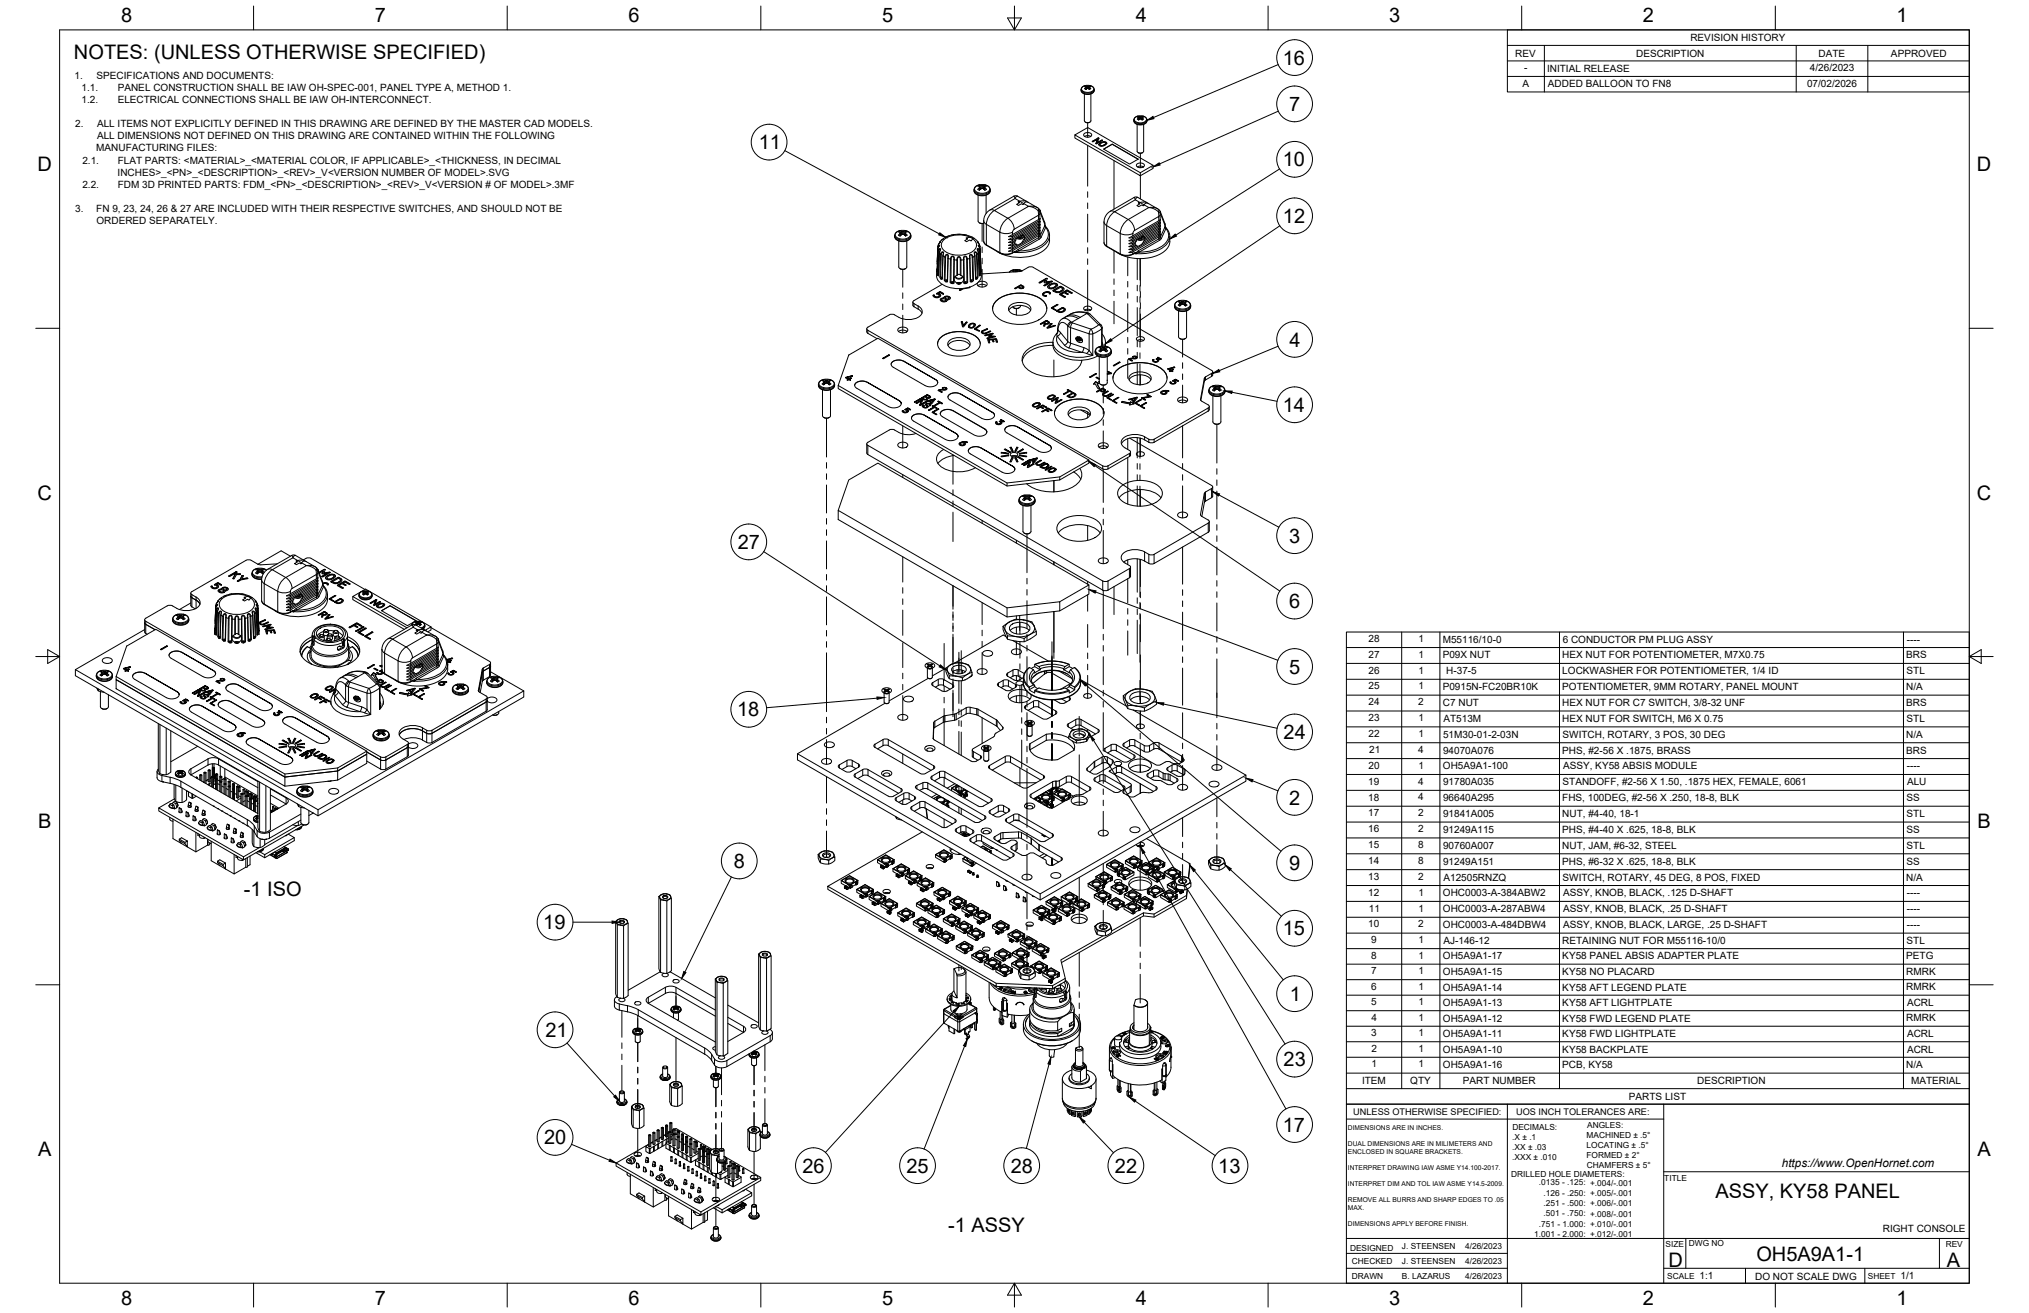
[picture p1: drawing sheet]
<svg xmlns="http://www.w3.org/2000/svg" width="864mm" height="559mm" viewBox="0 0 864 559" stroke-linecap="round" stroke-linejoin="round" font-family="sans-serif">
<defs><g id="words">
<g font-size="8.5">
<text x="51.6" y="9.4">8</text>
<text x="159.5" y="9.4">7</text>
<text x="267.5" y="9.4">6</text>
<text x="375.4" y="9.3">5</text>
<text x="483.4" y="9.4">4</text>
<text x="591.3" y="9.4">3</text>
<text x="699.3" y="9.4">2</text>
<text x="807.2" y="9.4">1</text>
<text x="31.5" y="25">NOTES: (UNLESS OTHERWISE SPECIFIED)</text>
<text x="546" y="27.5">16</text>
<text x="548.6" y="47.3">7</text>
<text x="322.9" y="63.6">11</text>
<text x="546" y="70.8">10</text>
<text x="16" y="72.9">D</text>
<text x="841.4" y="72.9">D</text>
<text x="546" y="94.9">12</text>
<text x="548.8" y="147.5">4</text>
<text x="546" y="175.3">14</text>
<text x="16" y="212.6">C</text>
<text x="841.4" y="212.6">C</text>
<text x="314" y="233.7">27</text>
<text x="548.7" y="231">3</text>
<text x="548.7" y="258.8">6</text>
<text x="548.6" y="286.7">5</text>
<text x="313.7" y="304.9">18</text>
<text x="546.4" y="314.6">24</text>
<text x="548.7" y="342.4">2</text>
<text x="16.2" y="352.3">B</text>
<text x="841.7" y="352.3">B</text>
<text x="312.3" y="369.4">8</text>
<text x="548.7" y="370.2">9</text>
<text x="103.8" y="381.4">-1 ISO</text>
<text x="231.2" y="395.5">19</text>
<text x="546" y="398.1">15</text>
<text x="549" y="426">1</text>
<text x="232.2" y="441.3">21</text>
<text x="546.4" y="453.8">23</text>
<text x="546" y="481.7">17</text>
<text x="231.6" y="487.1">20</text>
<text x="16.2" y="492">A</text>
<text x="841.7" y="492">A</text>
<text x="341.5" y="499.1">26</text>
<text x="385.8" y="499.1">25</text>
<text x="430.2" y="499.1">28</text>
<text x="474.6" y="499.2">22</text>
<text x="518.5" y="499.1">13</text>
<text x="730.1" y="510">ASSY, KY58 PANEL</text>
<text x="403.5" y="524.4">-1 ASSY</text>
<text x="710.1" y="539.1">D</text>
<text x="747.6" y="536.7">OH5A9A1-1</text>
<text x="828.7" y="539.1">A</text>
<text x="51.6" y="555.5">8</text>
<text x="159.5" y="555.5">7</text>
<text x="267.5" y="555.5">6</text>
<text x="375.4" y="555.4">5</text>
<text x="483.4" y="555.5">4</text>
<text x="591.3" y="555.5">3</text>
<text x="699.3" y="555.5">2</text>
<text x="807.2" y="555.5">1</text>
</g>
<text font-size="5" x="758.4" y="496.8">https://www.OpenHornet.com</text>
<g font-size="4.3">
<text x="719.5" y="17.6">REVISION HISTORY</text>
<text x="644.9" y="24.2">REV</text>
<text x="696.4" y="24.2">DESCRIPTION</text>
<text x="774" y="24.2">DATE</text>
<text x="804.9" y="24.2">APPROVED</text>
<text x="31.7" y="33.7">1.</text>
<text x="41.1" y="33.7">SPECIFICATIONS AND DOCUMENTS:</text>
<text x="648.7" y="30.2">-</text>
<text x="658.5" y="30.6">INITIAL RELEASE</text>
<text x="770.3" y="30.3">4/26/2023</text>
<text x="34.7" y="38.9">1.1.</text>
<text x="50.1" y="38.9">PANEL CONSTRUCTION SHALL BE IAW OH-SPEC-001, PANEL TYPE A, METHOD 1.</text>
<text x="648" y="36.9">A</text>
<text x="658.9" y="37.2">ADDED BALLOON TO FN8</text>
<text x="769.1" y="36.9">07/02/2026</text>
<text x="34.7" y="44">1.2.</text>
<text x="50.1" y="44">ELECTRICAL CONNECTIONS SHALL BE IAW OH-INTERCONNECT.</text>
<text x="32" y="54.2">2.</text>
<text x="41.3" y="54.2">ALL ITEMS NOT EXPLICITLY DEFINED IN THIS DRAWING ARE DEFINED BY THE MASTER CAD MODELS.</text>
<text x="41.3" y="59.3">ALL DIMENSIONS NOT DEFINED ON THIS DRAWING ARE CONTAINED WITHIN THE FOLLOWING</text>
<text x="41" y="64.5">MANUFACTURING FILES:</text>
<text x="35.1" y="69.6">2.1.</text>
<text x="50.1" y="69.6">FLAT PARTS: &lt;MATERIAL&gt;_&lt;MATERIAL COLOR, IF APPLICABLE&gt;_&lt;THICKNESS, IN DECIMAL</text>
<text x="50" y="74.7">INCHES&gt;_&lt;PN&gt;_&lt;DESCRIPTION&gt;_&lt;REV&gt;_V&lt;VERSION NUMBER OF MODEL&gt;.SVG</text>
<text x="35.1" y="79.9">2.2.</text>
<text x="50.1" y="79.9">FDM 3D PRINTED PARTS: FDM_&lt;PN&gt;_&lt;DESCRIPTION&gt;_&lt;REV&gt;_V&lt;VERSION # OF MODEL&gt;.3MF</text>
<text x="32" y="90.1">3.</text>
<text x="41" y="90.1">FN 9, 23, 24, 26 &amp; 27 ARE INCLUDED WITH THEIR RESPECTIVE SWITCHES, AND SHOULD NOT BE</text>
<text x="41.1" y="95.2">ORDERED SEPARATELY.</text>
<text x="582.5" y="273.3">28</text>
<text x="603.7" y="273.3">1</text>
<text x="614.1" y="273.6">M55116/10-0</text>
<text x="665.1" y="273.6">6 CONDUCTOR PM PLUG ASSY</text>
<text x="811.6" y="273.6">----</text>
<text x="582.5" y="279.9">27</text>
<text x="603.7" y="279.9">1</text>
<text x="614" y="280.2">P09X NUT</text>
<text x="665" y="280.2">HEX NUT FOR POTENTIOMETER, M7X0.75</text>
<text x="811.4" y="280.2">BRS</text>
<text x="582.5" y="286.7">26</text>
<text x="603.7" y="286.7">1</text>
<text x="615.6" y="286.9">H-37-5</text>
<text x="665" y="287">LOCKWASHER FOR POTENTIOMETER, 1/4 ID</text>
<text x="811.5" y="287">STL</text>
<text x="582.5" y="293.4">25</text>
<text x="603.7" y="293.4">1</text>
<text x="614" y="293.7">P0915N-FC20BR10K</text>
<text x="665" y="293.7">POTENTIOMETER, 9MM ROTARY, PANEL MOUNT</text>
<text x="811.4" y="293.7">N/A</text>
<text x="582.5" y="300.2">24</text>
<text x="603.6" y="300.2">2</text>
<text x="614.2" y="300.5">C7 NUT</text>
<text x="665" y="300.5">HEX NUT FOR C7 SWITCH, 3/8-32 UNF</text>
<text x="811.4" y="300.5">BRS</text>
<text x="582.5" y="306.9">23</text>
<text x="603.7" y="306.9">1</text>
<text x="614.4" y="307.2">AT513M</text>
<text x="665" y="307.2">HEX NUT FOR SWITCH, M6 X 0.75</text>
<text x="811.5" y="307.2">STL</text>
<text x="582.5" y="313.7">22</text>
<text x="603.7" y="313.7">1</text>
<text x="614.2" y="313.9">51M30-01-2-03N</text>
<text x="665.1" y="314">SWITCH, ROTARY, 3 POS, 30 DEG</text>
<text x="811.4" y="314">N/A</text>
<text x="582.8" y="320.4">21</text>
<text x="603.6" y="320.4">4</text>
<text x="614.2" y="320.7">94070A076</text>
<text x="665" y="320.7">PHS, #2-56 X .1875, BRASS</text>
<text x="811.4" y="320.7">BRS</text>
<text x="582.5" y="327.2">20</text>
<text x="603.7" y="327.2">1</text>
<text x="614.2" y="327.5">OH5A9A1-100</text>
<text x="665.3" y="327.5">ASSY, KY58 ABSIS MODULE</text>
<text x="811.6" y="327.4">----</text>
<text x="582.3" y="333.9">19</text>
<text x="603.6" y="333.9">4</text>
<text x="614.2" y="334.2">91780A035</text>
<text x="665.1" y="334.2">STANDOFF, #2-56 X 1.50, .1875 HEX, FEMALE, 6061</text>
<text x="811.7" y="334.2">ALU</text>
<text x="582.3" y="340.7">18</text>
<text x="603.6" y="340.7">4</text>
<text x="614.2" y="341">96640A295</text>
<text x="664.9" y="341">FHS, 100DEG, #2-56 X .250, 18-8, BLK</text>
<text x="811.5" y="341">SS</text>
<text x="582.3" y="347.5">17</text>
<text x="603.6" y="347.5">2</text>
<text x="614.2" y="347.7">91841A005</text>
<text x="665" y="347.7">NUT, #4-40, 18-1</text>
<text x="811.5" y="347.7">STL</text>
<text x="582.3" y="354.2">16</text>
<text x="603.6" y="354.2">2</text>
<text x="614.2" y="354.5">91249A115</text>
<text x="665" y="354.5">PHS, #4-40 X .625, 18-8, BLK</text>
<text x="811.5" y="354.5">SS</text>
<text x="582.3" y="360.9">15</text>
<text x="603.5" y="360.9">8</text>
<text x="614.2" y="361.2">90760A007</text>
<text x="665" y="361.2">NUT, JAM, #6-32, STEEL</text>
<text x="811.5" y="361.2">STL</text>
<text x="582.3" y="367.7">14</text>
<text x="603.5" y="367.7">8</text>
<text x="614.2" y="367.9">91249A151</text>
<text x="665" y="368">PHS, #6-32 X .625, 18-8, BLK</text>
<text x="811.5" y="368">SS</text>
<text x="582.3" y="374.4">13</text>
<text x="603.6" y="374.4">2</text>
<text x="614.4" y="374.7">A12505RNZQ</text>
<text x="665.1" y="374.7">SWITCH, ROTARY, 45 DEG, 8 POS, FIXED</text>
<text x="811.4" y="374.7">N/A</text>
<text x="582.3" y="381.2">12</text>
<text x="603.7" y="381.2">1</text>
<text x="614.2" y="381.5">OHC0003-A-384ABW2</text>
<text x="665.3" y="381.5">ASSY, KNOB, BLACK, .125 D-SHAFT</text>
<text x="811.6" y="381.4">----</text>
<text x="582.6" y="387.9">11</text>
<text x="603.7" y="387.9">1</text>
<text x="614.2" y="388.2">OHC0003-A-287ABW4</text>
<text x="665.3" y="388.2">ASSY, KNOB, BLACK, .25 D-SHAFT</text>
<text x="811.6" y="388.2">----</text>
<text x="582.3" y="394.7">10</text>
<text x="603.6" y="394.7">2</text>
<text x="614.2" y="395">OHC0003-A-484DBW4</text>
<text x="665.3" y="395">ASSY, KNOB, BLACK, LARGE, .25 D-SHAFT</text>
<text x="811.6" y="394.9">----</text>
<text x="583.6" y="401.4">9</text>
<text x="603.7" y="401.4">1</text>
<text x="614.4" y="401.7">AJ-146-12</text>
<text x="665" y="401.7">RETAINING NUT FOR M55116-10/0</text>
<text x="811.5" y="401.7">STL</text>
<text x="583.6" y="408.1">8</text>
<text x="603.7" y="408.1">1</text>
<text x="614.2" y="408.3">OH5A9A1-17</text>
<text x="665" y="408.3">KY58 PANEL ABSIS ADAPTER PLATE</text>
<text x="811.4" y="408.3">PETG</text>
<text x="583.6" y="414.7">7</text>
<text x="603.7" y="414.7">1</text>
<text x="614.2" y="415">OH5A9A1-15</text>
<text x="665" y="415">KY58 NO PLACARD</text>
<text x="811.4" y="414.9">RMRK</text>
<text x="583.7" y="421.3">6</text>
<text x="603.7" y="421.3">1</text>
<text x="614.2" y="421.6">OH5A9A1-14</text>
<text x="665" y="421.6">KY58 AFT LEGEND PLATE</text>
<text x="811.4" y="421.5">RMRK</text>
<text x="583.6" y="427.9">5</text>
<text x="603.7" y="427.9">1</text>
<text x="614.2" y="428.2">OH5A9A1-13</text>
<text x="665" y="428.2">KY58 AFT LIGHTPLATE</text>
<text x="811.7" y="428.2">ACRL</text>
<text x="583.7" y="434.5">4</text>
<text x="603.7" y="434.5">1</text>
<text x="614.2" y="434.8">OH5A9A1-12</text>
<text x="665" y="434.8">KY58 FWD LEGEND PLATE</text>
<text x="811.4" y="434.7">RMRK</text>
<text x="583.6" y="441.1">3</text>
<text x="603.7" y="441.1">1</text>
<text x="614.2" y="441.4">OH5A9A1-11</text>
<text x="665" y="441.4">KY58 FWD LIGHTPLATE</text>
<text x="811.7" y="441.4">ACRL</text>
<text x="583.7" y="447.7">2</text>
<text x="603.7" y="447.7">1</text>
<text x="614.2" y="448">OH5A9A1-10</text>
<text x="665" y="448">KY58 BACKPLATE</text>
<text x="811.7" y="448">ACRL</text>
<text x="583.8" y="454.3">1</text>
<text x="603.7" y="454.3">1</text>
<text x="614.2" y="454.6">OH5A9A1-16</text>
<text x="665" y="454.6">PCB, KY58</text>
<text x="811.4" y="454.6">N/A</text>
<text x="579.7" y="461.5">ITEM</text>
<text x="600.3" y="461.4">QTY</text>
<text x="622.7" y="461.5">PART NUMBER</text>
<text x="722.4" y="461.5">DESCRIPTION</text>
<text x="813.4" y="461.5">MATERIAL</text>
<text x="693.3" y="468.1">PARTS LIST</text>
<text x="801.4" y="524.4">RIGHT CONSOLE</text>
<text x="723.4" y="544.5">1:1</text>
<text x="747" y="544.7">DO NOT SCALE DWG</text>
<text x="809" y="544.5">1/1</text>
</g>
<g font-size="3.9">
<text x="576" y="474.6">UNLESS OTHERWISE SPECIFIED:</text>
<text x="645.3" y="474.7">UOS INCH TOLERANCES ARE:</text>
</g>
<g font-size="3.5">
<text x="643.7" y="485">.X ± .1</text>
<text x="643.7" y="480.8">DECIMALS:</text>
<text x="675.3" y="484.3">MACHINED ± .5°</text>
<text x="675.6" y="480">ANGLES:</text>
<text x="643.7" y="489.3">.XX ± .03</text>
<text x="675.3" y="488.6">LOCATING ± .5°</text>
<text x="643.7" y="493.5">.XXX ± .010</text>
<text x="675.3" y="492.8">FORMED ± 2°</text>
<text x="675.4" y="497.1">CHAMFERS ± 5°</text>
<text x="643.2" y="501.1">DRILLED HOLE DIAMETERS:</text>
<text x="708.4" y="502.7">TITLE</text>
<text x="655" y="504.4">.0135 - .125: +.004/-.001</text>
<text x="657" y="508.8">.126 - .250: +.005/-.001</text>
<text x="657" y="513.2">.251 - .500: +.006/-.001</text>
<text x="657" y="517.7">.501 - .750: +.008/-.001</text>
<text x="653.1" y="526.5">1.001 - 2.000: +.012/-.001</text>
<text x="655" y="522.1">.751 - 1.000: +.010/-.001</text>
<text x="574.6" y="532.3">DESIGNED</text>
<text x="596.7" y="531.6">J. STEENSEN</text>
<text x="623.6" y="531.6">4/26/2023</text>
<text x="708.9" y="530.9">SIZE</text>
<text x="718.9" y="530.5">DWG NO</text>
<text x="828.2" y="530.9">REV</text>
<text x="575.4" y="537.9">CHECKED</text>
<text x="596.7" y="537.9">J. STEENSEN</text>
<text x="623.6" y="537.9">4/26/2023</text>
<text x="575.4" y="544.3">DRAWN</text>
<text x="596.7" y="544.3">B. LAZARUS</text>
<text x="623.6" y="544.3">4/26/2023</text>
<text x="709.6" y="544.2">SCALE</text>
<text x="795" y="544.2">SHEET</text>
</g>
<g font-size="2.8">
<text x="573.7" y="480.9">DIMENSIONS ARE IN INCHES.</text>
<text x="573.7" y="487.7">DUAL DIMENSIONS ARE IN MILIMETERS AND</text>
<text x="573.7" y="491.1">ENCLOSED IN SQUARE BRACKETS.</text>
<text x="573.7" y="497.9">INTERPRET DRAWING IAW ASME Y14.100-2017.</text>
<text x="573.7" y="504.7">INTERPRET DIM AND TOL IAW ASME Y14.5-2009.</text>
<text x="573.7" y="511.6">REMOVE ALL BURRS AND SHARP EDGES TO .05</text>
<text x="573.7" y="514.9">MAX.</text>
<text x="573.7" y="521.8">DIMENSIONS APPLY BEFORE FINISH.</text>
</g>
</g></defs>
<!-- layer: Visible -->
<g fill="none" stroke="#000" stroke-width=".43">
<path d="M461.5 40v11.4M461.9 36.4l-1 .4-.7 .8v1.2l.6 .8 2.4 .6 2.1-.8 .4-1.4-.5-1-1.6-.7-1.7 .1M462.1 37.3l-.3 .6 .4 .2 .5-.4M462.2 37.1l.1 .9M462.2 37.2l-.1 .1M462.2 37.1v.1M462.2 36.6l.2 1.2M462.2 36.6l.5 .1M462.2 36.6l-.6 .3 .6 .2M462.7 36.7h.1M462.7 37.6v.1M462.7 36.7h.5"/>
<path d="M462.7 37.6h.5M463.2 37.6v.1M463.2 36.7h.1M463.6 36.6l-.2 1.2M463.6 36.6l-.4 .1M463.7 36.6l.6 .3-.5 .1M463.7 37.1l-.1 .9M463.7 37.1v.1M463.7 37.2l.1 .1M463.8 37l-.1 .1M463.8 37.3h.1M463.8 37h.1"/>
<path d="M463.8 37.3l.5 .4-.4 .3-.7-.3M464.3 40v11.4a1.61 1.61 0 0 1-2.7 0M457.5 57.4l5.5-3.1 27.8 16.1-5.4 3.1zM457.5 57.4v1.3l27.9 16.1v-1.3M461.4 57a2.01 2.01 0 0 1 3.3 .6 1.95 1.95 0 0 1-3.5-.3zM461.6 58a2.62 2.62 0 0 1 2.6 0M461.9 52l1 .3 .8-.2M463.9 52l-.3 .1M467.1 59.3l-.6 1.7M467.4 58.7l.3 .1M467.4 58.8l-2.5 1.4M467.7 58.8v.1"/>
<path d="M468.8 59.7l.5 .1M468.8 59.8l-1.7 .9M483 50.1l1.3-.7a3.9 3.9 0 0 1 3.2 .5l.6 .9-.1 1.2-.9 .8-1.5 .4-1.5-.2-1.1-.7-.4-1.4zM484 53v11.4a1.61 1.61 0 0 0 2.8 0v-11.4M484.1 49.9l.5 .2M484.6 50.1l.1 .9-.6-.3zM484.6 50.1h.1M484.7 49.5l-.6 .4M484.7 49.5l.2 1.3M484.7 49.5l.4 .1M485.1 49.6h.1M485.1 49.6h.5"/>
<path d="M485.1 50.6l-.4 .4M485.1 50.6h.5M485.2 50.6h-.1M485.6 50.6h.1M485.6 50.6l.5 .4M485.7 49.6h-.1M486.1 49.5l-.3 1.3M486.1 49.5l.6 .4M486.1 49.5l-.4 .1M486.2 50.1l.5 .6-.6 .3zM486.2 50.1h.1M486.3 50l-.1 .1"/>
<path d="M486.3 50h-.1M486.7 49.9l-.4 .1M416.8 78.8l.1 .7M416.8 79.4h.1M416.8 79.9l-.6 .7 .2 .1 .4 .3 .7-.7M416.8 78.8l.7 .1M416.8 78.8l-.6 .4 .6 .2M416.8 79.4l.2 .2M416.8 79.9h.1M417 79.6l-.2 .3M417 79.6h.1M417 79.6l.1 1.1"/>
<path d="M417.5 78.9l.1 .1M417.6 79h.9M418.5 78.9v.1M419 79.6h.1M419 79.6l-.1 1.1M419 79.6l.2 .3M419.2 78.7l1.9 1 .3 1.6-.8 1.3-1.9 .7-2.2-.2-1.5-.9-.4-.8v-1.1l1.1-1.2a4.8 4.8 0 0 1 3.5-.4M419.2 78.8l-.1 .7M419.2 79.9h.1M419.2 79.4l-.2 .2M419.2 78.8l.7 .4-.7 .2M419.2 78.8l-.7 .1"/>
<path d="M419.2 79.9l.7 .7-.2 .1-.5 .3-.7-.7M419.2 79.4h.1M464.9 60.2l2.5-1.5 .3 .2-.6 1.8 2.2-1-2.6 1.5-.3-.1 .7-1.8-1.8 1zM464.9 60.2v.1M466.5 61.1h-.1M467.7 61.6h.1M467.8 61.2l2-.9 .8 .1 .5 .5-.6 .8-1.6 .6-1-.3zM468.2 61.7l.2 .3h.8l1-.4 .4-.6-.6 .7M468.2 61.6v.1M469.7 63.5l3.7-2.2 11 6.4-3.6 2.1zM469.9 60.4l-1.4 .3-.8 .8M469.9 60.4l.8 .1 .4 .4"/>
<path d="M469.9 60.3v.1M470 61.6l-1.1 .5-.5-.2M470.6 61l-.6-.4-.9 .2-.9 .6 .2 .5M473.4 61.3l-3.6 2.2M473.4 61.4l11 6.4M483.8 69.9a2.01 2.01 0 0 1 3.3 .6 1.95 1.95 0 0 1-3.4-.3zM484.1 71a2.62 2.62 0 0 1 2.6 0M484.4 64.9l1 .4 .9-.4M490.8 70.4v1.3l-5.4 3.1M381.2 99.2l.7-.6a4.9 4.9 0 0 1 4.2-.2l1.4 1.1 .1 1.7-.8 .9-1.8 .7-2-.1-1.5-.7-.7-1.3zM383 98.9h.1M383 99.4l-.6 .7 .2 .1 .5 .3 .7-.7"/>
<path d="M383.1 98.3l-.7 .4 .6 .2M383.1 98.3l.1 .7M383.1 99.4h-.1M383.1 98.3l.7 .1M383.1 98.9l.2 .2M383.2 99.1h.1M383.2 99.1l.2 1.1M383.3 99.1l-.2 .3M383.3 99.8v.1M383.3 99.9l.2 .1M383.4 99.9h-.1M383.8 98.4h.1"/>
<path d="M383.8 99.8h.1M383.8 98.4l.4 .1M384.2 98.5h.1M384.2 99.7l-.4 .1M384.3 99.7h.1M384.3 99.7l.4 .1M384.7 98.4l-.4 .1M384.7 99.8h.1M384.8 98.4h-.1M385.1 99.9h.1M385.1 99.9l-.1 .1M385.2 99.8l-.1 .1"/>
<path d="M385.3 99.1h.1M385.3 99.1l-.2 1.1M385.3 99.1l.8 1-.7 .4-.6-.7M385.4 98.3l-.1 .7M385.4 98.3l.7 .4-.8 .4M385.4 98.3l-.6 .1M416.3 83.1v11M416.3 94.1a1.83 1.83 0 0 0 2.4 .9l-.8 .2-1.1-.4M417.1 80.3v.2M417.1 80.5h.2M417.1 80.4h.1M417.6 80.3h-.1"/>
<path d="M417.6 80.3h.9M418.5 80.3h.1M418.9 80.5h-.1M418.9 80.4h.1M418.9 80.3v.2M419.7 83.1v7.7M435 99.9l-.4 1.1M435.1 99.9v.5l-.5 .6M435.3 99.8l.4 .4M442.6 98v.3M442.6 96.8v.2M442.6 95.5v.3"/>
<path d="M442.6 93v.3M442.6 94.3v.3M442.6 99.3v.2M442.6 95.5l-11.6 6.8M442.6 96.8l-6.6 3.8-.3-.4M442.6 98l-6.8 4M442.6 93l-13.3 7.7M442.6 94.3l-13.3 7.6 1.7-.2 11-6.4 .6-.7M442.6 99.3l-13.3 7.6 1.7-.2M442.6 98.3l-.6 .8-6.9 4M442.6 97l-.6 .8-5.9 3.4M442.6 95.8l-.6 .8-6.3 3.6"/>
<path d="M442.6 93.3l-.6 .8-11 6.3-1.7 .3M442.6 99.5l-.6 .8-11 6.4M442.6 89.5l-.9-1.1-8.7-4.9-.8-.2-11.2 6.3-1.6 1.7-.7 2.3v9.2l.4 .9 7.5 4.4 2.9 .2 2.4-1.1M442.6 89.5h.1M442.6 89.5l2 5.1 .2 1.5 1.4 1.9 .5 2a6.9 6.9 0 0 1-4.9 8 20.5 20.5 0 0 1-15.7 0M493.8 90l-.9-1.1-8.6-4.9-1-.2-11 6.3-1.7 1.8-.7 2.5v8.9l.4 .9 .8 .8 6.7 3.7 2.7 .1 2.6-1.1M493.8 90h.1M493.8 90l2 5.1 .2 1.5 1.2 1.5 .6 1.4 .1 3.2M382.5 102.6v11a1.97 1.97 0 0 0 3.5 0v-11M383 114.3l1.1 .4 1.3-.4M398.8 115.5l-.1 .2M398.9 111.4h.1"/>
<path d="M398.9 113l-.1 1.6 .2 .1M399.2 104.9l-.3 6.5M399.8 104.6l-.6 1.3-.3 9.5M400.2 103l-.7 .8-.3 1.1M400.2 106.3l-.4 1.2-.4 9.8M401.4 101.7l1.4-.9 2.3-.8 2.6-.3 2.4 .1 3.7 1.1 1.6 1.1 1 1.4M401.5 107.8l-.5 10.9M401.5 101.6l-1.1 .9-.6 .9M403.5 109.1l-.3 10.7M406.4 117.8l1.5 1 1.1-.2 .9-.8M406.4 117.8l1.5-1h.5l1.6 1.1 .1 1.5-1.1 1h-1.7l-1.2-1.2zM406.6 117.6l.5 .6 .9 .3 1-.2 .7-.7"/>
<path d="M412.8 109.1l.3 10.7M414.8 107.8l.5 10.9M416.1 103l.7 .9 .3 1 .5 10.4a5.5 5.5 0 0 1-4.6 6.8 13.8 13.8 0 0 1-13.4-2.4l-.5-.6a5.3 5.3 0 0 1-.4-3.8l.1-.8M416.1 106.3l.3 1.1 .4 9.9M416.5 104.6l.6 1.3 .4 9.8M424.3 107l1.5 .8M431 102.3l-1.7 .9 1.7-.3M431.4 115l.7 .1M431.5 115.7l-.1-.7-.6 .4 .8 .3M431.9 103v.6M431.9 103.6l.3 .5M432.1 115.1h.1"/>
<path d="M432.2 115.1l.4 .1M432.2 104.1l.2-.3 .5 .5M432.2 104.1l-2.9 1.6 1.4-.1 2.2-1.3M432.4 102.2l-1.4 .8M432.4 102.1l-.4 .9-2.7 1.4 1.4-.1 1.2-.7M432.5 107.4l-.2 .1M432.6 115.2h.1M432.7 101.3l-.3 .8M433.1 115.1l-.4 .1M433.1 115.1h.1M433.3 100.9l.1 .1M433.4 100.9v.1"/>
<path d="M433.4 101h1.2M433.8 115v.5M433.8 115l.7 .4-.7 .1M433.8 115l-.7 .1M433.8 115.5h.1M434 115.6l-16.4 .9M434 115.6l1-.3a4.5 4.5 0 0 0-5.4 .5M434.5 100.3l.1 .7M434.6 100.2v.1M435.7 100.2a1.74 1.74 0 0 1-2.8 1M435.8 102h-.2a3.1 3.1 0 0 1-2.7 2.3M436.1 101.2l-.3 .8"/>
<path d="M436.1 101.2v-.6a2.38 2.38 0 0 1-3.5 .8M437.6 113.8l-2.7 1.5M437.6 113.8l1.3-.3 .9 .3M439.8 113.8l75.9 43.8M444.9 119.2l-.4 1.1M445.7 118.6h-.4l-3 1.7M447.9 119.8l-2.7 .2M482.2 104.1l1-.6v.7M482.2 100.4l11.7-6.9-.7 1.1-11 6.4M482.2 101.6l11.7-6.9-.7 1.1-11 6.4M482.2 106.6l11.7-6.9-.7 1.1-11 6.4M482.2 105.3l-1.7 .9 1.7-.2"/>
<path d="M482.2 104.1l-1.7 .9 1.7-.3M482.2 102.8l-1.7 .9 1.7-.2M482.2 100.3l-1.7 .9 1.7-.2M482.2 101.6l-1.7 .9 1.7-.3M482.2 106.6l-1.7 .9 1.7-.3M483.2 104.2l-1 .5M483.2 104.1l.2 .5M483.4 104.6l-1.2 .7M483.6 102.7l-1.4 .8M483.6 102.7l-.4 .8M483.7 104.4l-.3 .2M483.7 108h-.2"/>
<path d="M483.7 104.4l.5 .4M483.9 101.8l-.3 .9M484.1 104.8l-1.9 1.2M484.7 101.5h.1M484.7 101.5h1.1M484.7 101.4v.1M484.9 101.3l-2.7 1.5M485.8 100.7v.8M486.2 100.5l.2 .2M486.3 103.6l-2.1 1.2M486.3 100.4l.1 .3M486.4 100.7l-.6 .8"/>
<path d="M486.4 100.7a1.17 1.17 0 0 1-1.7 .8M486.5 100.3l.4 .5M486.9 100.8l6.3-3.7 .7-1.2-9 5.3M486.9 100.7l.1 .1a1.46 1.46 0 0 1-2 1.5l-1.1-.4M486.9 100.7a1.74 1.74 0 0 1-2.8 1M487.1 102.5l-.8 1.1M487.1 102.5l6.8-4.1-.7 1.2-6.9 4M487.2 101.2l6.7-4-.7 1.1-5.9 3.5M487.3 101.7l-.2 .8M487.3 101.1v.7M497.9 102.7a8.2 8.2 0 0 1-7 6.6 19.7 19.7 0 0 1-15.4-1.8M368.9 139.9l.2 1.8 4.2 2.4"/>
<path d="M382.3 139.9a2.83 2.83 0 0 1 4.1 .3 2.33 2.33 0 0 1-3.7 1.1 .89 .89 0 0 1-.4-1.4zM388.5 129.9l.5 .6 2.7 1.7 .7 1.1M388.5 128.6v1.3M397.2 125.6h.5l.7 .7 1.1-.1 .2-.6-1.1-.6 1.4-.9 1.6 .9-.4 .2-1.1-.6-.7 .3 .6 .3 .4 .7-1.1 .8-1.6-.2zM397.7 125.9l.3 .4M397.7 125.8h-.5M397.7 125.8v.1M398 126.2l.6 .2 .9-.1M398.6 125v.1M399.4 124.9l.5 .3M399.8 125.8l-.3 .4M399.9 124.2l.5 .1"/>
<path d="M399.9 124.3l-1.3 .7M399.9 125.1l.5 .7M400.3 127.3l2.6-1.3 1 .2 .6 .7-.3 .5-1.1 .2-.2 .6-.9 .3-1.3-.3-.5-.5zM400.4 124.2l1.2 .9M400.6 127.1h.1M400.8 127.7l.8 .5 .9-.5M400.8 127.6v.1M400.8 127.8l.9 .4M400.8 127.7l.6-.5 .7 .1 .4 .4M401 121l-12 6.9-.4 .5 .4 .8a5.2 5.2 0 0 1 3.5 3.2 4.1 4.1 0 0 1-4.3 3.5 10.3 10.3 0 0 1-7.9-2.1l-1.8 .2-9.1 5.3-.5 .5 .2 .5 100.2 58 1.4 .2 .9-.2 9.1-5.3 .5-.5-.5-.8a5.2 5.2 0 0 1-3.5-3.1 4.1 4.1 0 0 1 4.4-3.6h2.9l2.7 .9M401.7 126.8l.5-.5 .9-.2 1 .3 .4 .5M401.7 126.9l-.8 .1-.7 .6"/>
<path d="M401.7 126.8v.1M402.1 126.3h.1M402.3 126.8l.8 .6 .6-.2 .2-.3M402.3 128l-.6 .2M402.5 127.8l-.2 .3M402.5 127.7h.1M403.1 127.6v.1M403.7 127.2l.2-.4-.4-.3-1.1 .1v.3l.7 .4M403.7 127.2l-.6 .2M404 126.3v.1M408.5 123.4l-.1 .1M409.2 137h.4l.4 1.6 1.2-1.4h.4l-1.7 1.9z"/>
<path d="M409.2 137.1l.4-.1 .4 1.6M409.2 137v.1M409.5 122.8l-1 .5M411.4 137.1l.2 .1M411.4 137.1l-1.4 1.5M412.5 138.3h.1M412.5 138.2l1.7-.6 .8 .3 .1 .5-.6 .9-1.2 .4-1.1-.6zM412.6 122.2l.1 .1M412.7 138.9v.1M412.8 122.3l-4.4 1.2 .9-.7M413.5 137.6v.1M414.4 137.7l-1.4 .2-.8 1.1"/>
<path d="M414.4 137.7l.7 .6M414.4 137.6v.1M414.4 138.9l.2-.8-.8-.3-.7 .4-.4 .9M414.4 138.8l-.7 .6-1-.3M414.7 138.4l-.9 1h-.8l-.3-.4M414.7 138.3v.1M414.8 140l2.1-1.6 .3 .1-1.9 1.5 1.5 .9zM414.9 140l-.1 .1M415 137.9v.1M416.2 121.6a3.1 3.1 0 0 1 3.7 0M416.4 120.1a2.74 2.74 0 0 1 3.8 .8 2.39 2.39 0 0 1-2.2 1.3 2.39 2.39 0 0 1-2.1-1.4l.2-.4M416.8 138.5h.4"/>
<path d="M416.8 138.5l-1.9 1.4M417.2 138.4v.2M419.9 140h.4M420.3 140h.1M422.5 131.4a7.1 7.1 0 0 1 5.7-5.7 16.9 16.9 0 0 1 15.8 2.4 4.8 4.8 0 0 1 1.6 3.3M424 128.1a16.6 16.6 0 0 1 20.1 0 4.8 4.8 0 0 1-1.9 8 17.1 17.1 0 0 1-18.2-1.4 4.4 4.4 0 0 1 0-6.6zM429.4 132.1a6.2 6.2 0 0 1 9.3 0M430 129.9a6.8 6.8 0 0 1 8.4 .5 2.5 2.5 0 0 1-2.4 3.5 5.9 5.9 0 0 1-6.7-1.9 1.86 1.86 0 0 1 .7-2.1zM431.4 131l1.4 .4 1-.4M431.9 122.7l2.5-1.4 1.4 .9-.3 .4-.7 .3-1.5-.6-1.1 .6zM433.6 122.2l1 .5 .7-.4M433.6 122.1l.9-.5 .8 .5-.2 .5"/>
<path d="M433.6 122.2l.6 .3M434.3 130a1.87 1.87 0 0 1-1.5 1.3 1.87 1.87 0 0 1-1.8-.7M435.1 122.5h-.9M435.3 122.2v.1M435.7 122l.1 .3M435.7 122l-1.3-.7-2.5 1.5M442.3 120.2l3.1-1.8 .4 .2-.6 1.4 2.7-.2-3.2 1.9-.3-.2 2.2-1.4-2.1 .2 .4-1.1-2.2 1.2zM442.8 137.8l2.5-1.4 1.4 .9-.7 .6h-1.1l-.4 1-.3-.2 .3-1.1-.3-.2-1 .6zM443 137.8h.1M443.7 125.3v.1M444.1 124.7l1.9-.6 .9 .3 .2 .5-.4 .2-.2-.5-.5-.2-1.1 .2-.7 .9 1.3 .5-.8 .1-1-.6zM444.2 125.4l.2 .4"/>
<path d="M444.4 121.5h.1M444.4 124.6l-.7 .6M444.4 125.7l1.1 .3M444.5 137.3l1.1 .5 .6-.4M444.5 137.2l.9-.5 .8 .5-.2 .5M444.5 137.3l.9 .4M444.5 137.7l-.2 1M444.5 137.6v.1M445.2 136.5h.1M445.7 124.2l-1.3 .3M445.7 124.2l1.1 .2 .3 .5M445.7 124.1v.1"/>
<path d="M445.9 122h.1M446 137.6l-.6 .2M446 121.7l1.3-.9 1.1-.3 1.2 .2 .6 .6-.8 1-1.8 .7-1.5-.4zM446.2 137.4h.1M446.3 136.9h.1M446.5 122.2l.6 .5 1-.1 1.2-.7 .2-.6-.7 .9M446.5 122.1v.1M446.6 120.1l-2.2 1.4M446.6 124.9h.1M446.6 124.8v.2M446.7 137.4l-1.4-.9-2.5 1.3M446.7 122.5l.7 .1"/>
<path d="M446.9 121v.1M447.3 137.8h.5l-1.4 1.5 2.5-.8 .3 .2-3.5 .9zM447.4 137.8h.1M447.3 137.8l-1.6 1.8M447.4 137.7h.3M447.5 131l2.5-1.4 .3 .1-2.3 1.4 1.4 .9zM448 131.1l1.3 .8M448.2 123.7l3.1-1.8 1.2 .5 .4 .6-.5 .8-1.5 .7h-1.4zM448.4 123.5v.1M448.6 120.5v.1M448.8 122.2l-1.4 .5M448.9 123.7l2.5-1.4 .8 .5-.3 .9-1.8 .6"/>
<path d="M449.2 138.6l-.4-.1-2.4 .8M449.3 131.9l.1 .1M449.4 131.9v.1M449.5 121.3l-.5-.4-1.2 .2-1.2 .8 .1 .6M449.7 132.3l2.5-1.4 1.3 .8-.4 .7-1.4 .6-1-.1zM449.7 120.8l-1.1-.2-1 .2-1.2 .6-.5 .7M449.7 120.8l.5 .6M449.7 120.8h.1M449.9 132.2v.1M449.9 129.7l-2.4 1.4M450.1 140l-.1 1.6-1.4 2-.4 2.1M450.1 121.3h.1"/>
<path d="M450.2 139.9l.1 .5M450.2 129.6h-.3M451 125.2l3.2-1.8 2.1 1.3-.5 .1-1.6-.9-.9 .5 1.2 .6v.3l-1.6-.7-1.2 .7 1.7 1-.3 .3zM451.1 125.2l-.1 .1M451.7 121.9v.1M451.7 125.3l1.7 1M452.3 123l-.3 .7-1.3 .5h-1l-.8-.5 1.2 .5M452.5 130.9v.1M452.9 123l-.3-.4-1.3-.7-3.1 1.8M452.9 132.2v-.6l-.6-.4-2 1.1M452.9 132.1l-1.7 .7-.9-.4M453 131.8l-.2 .4-.8 .5-.9 .1-.8-.4"/>
<path d="M453.3 124.4l1.3 .8M453.5 131.8l-1.3-.9-2.5 1.5M456.3 124.7l-2.1-1.2-3.1 1.7M461.4 130.8a2.01 2.01 0 0 1 3.3 .6 1.95 1.95 0 0 1-3.5-.3zM461.6 131.9a2.62 2.62 0 0 1 2.7 0M468.7 138.4l.4 1v7.9M468.7 138.4l-5-4.9-1.3-.5-3.1-.3-3.2 .7-4.5 2.6-1 1.8-.4 2.1M500.4 128.8l.6-.4a5 5 0 0 1 4.3-.2l1.2 1 .2 1.6-.8 1.1-1.9 .7-2.1-.2-1.4-.8-.6-1 .1-1.1zM501.6 132.3v11.1a1.97 1.97 0 0 0 3.5 0l-.1-11.1M502.1 128.1l.2 .7M502.1 128.6h.1M502.2 129.2l-.7 .6 .2 .2 .5 .2 .6-.6"/>
<path d="M502.2 128.1l.6 .1M502.2 128.1l-.7 .4 .7 .1M502.2 128.6l.1 .2M502.2 129.2h.1M502.3 128.9l-.1 .3M502.3 128.9h.1M502.3 128.8l.2 1.1M502.4 129.6l.1 .1M502.5 129.7l.1 .1M502.5 129.7h.1M502.8 128.2h.1M502.9 129.6h-.1"/>
<path d="M502.9 129.6h.9M502.9 128.2h.9M503.8 129.6h.1M503.8 128.2h.1M504.2 129.7l-.1 .1M504.2 129.7h.1M504.3 129.6l-.1 .1M504.4 128.8h.1M504.3 128.8l-.1 1.1M504.4 128.9l.1 .3M504.5 129.2h.1M504.5 128.6l-.1 .2"/>
<path d="M504.5 128.1l-.1 .7M504.6 128.1l.6 .4-.6 .1M504.6 128.1l-.7 .1M504.6 129.2l.6 .6-.2 .2-.4 .2-.7-.6M504.6 128.6h-.1M361.3 151.1l12.4-7.1 89.8 51.8-12.4 7.2-22.5 2.5-71.8-41.4zM362.8 159.9l-2.3 .9M375.9 152.5h.1M375.8 152.6h.1M378.3 151.1h.1M378.2 151.1l-2.3 1.4 2.3-1.3M378.3 151.1l.2 .1z"/>
<path d="M378.5 151.2l-2.4 1.5-.3-.2M379.3 155l.5-.9 1.3-.7 1.7-.2 1.9 .5-.2-.1-1.7-.4-2.2 .3-1.1 .9-.2 1 .9 .9 14.1 8.1 2.1 .2 2-.6 .7-1.3-.9-1.2 .9 1.3M382.4 141.1a3.1 3.1 0 0 1 3.7 0M384.7 153.7l13.5 7.9zM399.1 146.4a6 6 0 0 1 5.2-4.8 11.7 11.7 0 0 1 12.5 3.3l.4 1.5M400.1 143.9a13 13 0 0 1 16.1 0 3.7 3.7 0 0 1-1.6 6.1 13.4 13.4 0 0 1-14.5-1.2 3.4 3.4 0 0 1 0-4.9zM403.5 147a6.2 6.2 0 0 1 9.3 0M404.2 144.9a6.8 6.8 0 0 1 8.4 .5 2.5 2.5 0 0 1-2.5 3.5 5.9 5.9 0 0 1-6.6-2 1.86 1.86 0 0 1 .7-2zM415.3 140l1.6 .8M417.8 141l2.4-1.1v.3l-1.9 .9v.5l.8 .2 2.3-.9 .3 .2-2.8 1-1.1-.4zM418.2 141.4l.2 .3M419.2 142.7l3.4-.8-1.1 1.1 2.2 .3-3.4 .8-.1-.2 2.3-.6-1.6-.2 .8-.8-2.2 .6z"/>
<path d="M419.9 140l-2 .9-.2 .5M420.2 144h-.1M420.3 140v.1M420.4 144.7l3.7-.4 .4 1.2M420.5 144.5l3.6-.3 .4 1.4h-.5l-.3-1.1-.9 .1 .1 .9-.4-.1-.2-.8-1.4 .1 .3 1.2-.3 .1zM420.9 144.7l.3 1.2M421.5 143l2.1 .3M421.7 141.1l-2.5 .8-.8-.3M421.7 142.4l-.8 .7M421.7 142.3v.1M422.5 143.4l-2.3 .5M422.5 143.3v.1"/>
<path d="M422.7 141.9l-3.5 .9M422.8 144.6l.2 .8M423 145.3v.1M448.2 145.7a15.1 15.1 0 0 0-12.1 4.4 5 5 0 0 0 1.8 7.6 18.8 18.8 0 0 0 20.8-1 5.4 5.4 0 0 0 1.7-3.4M448.2 147a14.7 14.7 0 0 0-12.5 5l-.6 1.7M448.2 146.9a7.6 7.6 0 0 0 6.8 6 17.8 17.8 0 0 0 12.2-1.4M448.2 145.7v1.2M458 144.2v-.4a1.42 1.42 0 0 0 1.1 1.3 1.42 1.42 0 0 0 1.5-.6M458.1 143.7a1.59 1.59 0 0 1 1.9 .1 1.59 1.59 0 0 1 .4 1.9 1.8 1.8 0 0 1-2.3-2zM458.7 143.3a1.07 1.07 0 0 0 .2 1.8 1.07 1.07 0 0 0 1.6-.8M458.7 144.4l.6 .3M458.7 143.8v.6"/>
<path d="M458.7 144l1 .1M458.7 143.8l1 .3M459.3 143.5l.7 .3M459.3 143.5l-.6 .3M459.3 144.3v.4M459.3 143.5l.4 .1M459.3 143.5l-.6 .3v.6M459.8 143.7l.2 .7M460 143.8l-.3 .3M460 144.4l-.7 .3M460 143.8v.6M460 144l-.3 .1"/>
<path d="M460.3 153.3l.1 .4M466.3 159.1l-2.4 1.3M466.4 159l.2 .1M466.4 159.1h-.1M466.6 159.1h.1M466.6 159v.1M466.6 148.3l.7-.5a5 5 0 0 1 4.2-.1l1.3 1 .1 1.6-.8 1.1-1.7 .6-2.2-.1-1.5-.8-.6-1.2zM467.7 148l.7 .1M467.9 151.8v11.1a1.97 1.97 0 0 0 3.4 0v-11.1M468.4 148.1h.1M468.4 148.7l-.7 .6a1.08 1.08 0 0 0 1.6-.3l.3-.1M468.4 147.6l.1 .7"/>
<path d="M468.4 148.7h.1M468.4 147.6l1.2 .2M468.4 147.6l-.7 .3M468.4 148.1l.2 .2M468.6 148.3v.1M468.6 148.3l.1 1.1M468.6 148.4l-.2 .3M468.7 149.1v.1M468.7 149.2l.1 .1M468.7 149.2h.1M469.1 142.2l1.3 2.3 .1 2.8M469.5 147.8h.1"/>
<path d="M469.6 148.9h.1M470.5 149.2h.1M470.5 149.1l-.2 .2M470.6 148.3v.1M470.6 148.3l-.1 1.1M470.6 148.4l.2 .3M470.8 148.1l-.2 .2M470.8 147.6l-.2 .7M470.8 147.6l-1.2 .2M470.8 148.7h.1M470.8 147.6l.7 .3M470.8 148.7l.7 .6a1.08 1.08 0 0 1-1.6-.3l-.3-.1"/>
<path d="M470.8 148.1h.1M471.4 158.2l1.7 .7M471.4 148l-.6 .1M472.4 158.9l-1.1 .1 1.1-.1-1-.6 .1-.2 1.6 .8-1.8 .4M473.9 155.6l2.5-1.5 .3 .1-2.5 1.5zM473.9 155.6h.1M474 155.6h.1M475.2 157.7a16.6 16.6 0 0 1 20 0 4.8 4.8 0 0 1-1.8 8 17.1 17.1 0 0 1-18.2-1.5 4.4 4.4 0 0 1 0-6.5zM476.4 154.1l.2 .1M476.4 154.2l-2.4 1.4M476.6 154.2l.1 .1M476.6 154.1v.1"/>
<path d="M480.3 152.8l3.1-.4-.2-.6-1.1 .1 .7-.3 .8 .1 .4 .4-.7 .6-2.4 .2 1 .6-.1 .1zM480.4 152.8l-.1 .1M480.9 152.9l1.1 .7M481.1 152.6l-.7 .1M481.2 159.5a6.8 6.8 0 0 1 8.4 .5 2.5 2.5 0 0 1-2.4 3.5 5.9 5.9 0 0 1-6.7-2 1.86 1.86 0 0 1 .7-2zM482.1 151.8l1.6-.1 .3 .5M482.1 151.9h.1M483.4 152.5h-2.3M483.6 152.2l-.2 .2M483.6 152.1v.1M483.8 143.8a2.01 2.01 0 0 1 3.3 .6 1.95 1.95 0 0 1-3.4-.3zM484.1 144.9a2.62 2.62 0 0 1 2.6 0"/>
<path d="M490.6 153.2l-.1 .3M490.7 153.1h.5v.7l.8 .1 .7-.4-.6-.7 1.4-.1-.8-.6 1.5 .7-1.2 .2 .1 .7-1.1 .5-1.3-.4zM490.7 153l.4 .1M490.7 153.1h-.1M491 153.5l.3 .3M491.1 153v.1M491.3 153.8h1.2M492.7 152.1l1.5 .8M492.7 152.2h-.1M492.7 153.5l-.2 .3M492.7 153.4v.1M493 153l.2 .4"/>
<path d="M493.5 152.7l-1.4 .2M497 157l3-.7-2.4 .8 .9 .4 1-.3-.7 .5 .2 .4h-1.2l.3-.4zM497.1 157h.1M497.2 156.9l.1 .1M497.6 157.1l.9 .5 .9-.4M497.8 158l-.1 .1M498.1 157.7l-.3 .3M498.8 157.7l.3 .3M499.1 158l.1 .1M499.6 156.3h.1M499.6 156.3l-2.3 .6M499.7 156.2l.2 .1"/>
<path d="M499.9 156.3l.1 .1M502.1 144.1l.4 .2M502.5 144.2h1.7M504.5 144.1l-.3 .2M515.7 158.9l-3.1 2.1M515.7 157.6l.5 .5-.5 .8M516.1 158.3v1.5l-.4 .4M348.8 162.4l.7-.5a5 5 0 0 1 4.2-.2l1.3 1.1 .2 1.6-.8 1.1-1.8 .6-2.2-.1-1.5-.8-.6-1.2zM350.1 165.9v11a1.97 1.97 0 0 0 3.4 0v-11M350.6 162.2h.1M350.6 177.6l1 .4 1.4-.4M350.6 161.7l.1 .6"/>
<path d="M350.6 161.6l1.2 .2M350.6 161.6l-.7 .4 .7 .2M350.6 162.2l.2 .2M350.8 162.4l-.9 1a1.08 1.08 0 0 0 1.6-.3l.3-.1M350.8 162.4l.1 1.1M350.9 163.2v.1M350.9 163.3l.1 .1M350.9 163.3h.1M351.7 161.8h.1M351.8 163h.1M352.7 163.3h.1M352.7 163.2l-.2 .2"/>
<path d="M352.8 162.4l.9 1a1.08 1.08 0 0 1-1.6-.3l-.3-.1M352.8 162.4l-.1 1.1M353 162.2l-.2 .2M353 161.7l-.2 .6M353 161.6l-1.2 .2M353 161.6l.7 .4-.7 .2M353 162.2h.1M356.8 164.1v1.3l71.8 41.4v-1.3M359.9 160.7h.1M359.9 160.8l1.1 .6-.3 .2 .3-.2M360.1 160.7h.1M360.1 160.6l2.4-.7z"/>
<path d="M360.6 161.6h1.4M360.6 161.7h.1M360.7 161.6h.1M361.3 161.2l-.8-.4 .8 .5M361.9 160.9h.1M361.9 160.9l-.6 .4 .6-.3M361.9 161.6l-.3-.2 .3 .2M361.9 160.9h.4zM362.3 161l-.7 .4M369.2 162.7l-1.8-.5-2 .2-1.2 .7-.4 1.2 .7 .8 14.2 8.2 2 .3 2.1-.6 .8-1.3-.9-1.2 .9 1.3M369.2 162.8l-1.7-.6-2 .2-1.2 .7-.5 .9M382.7 170.5l-13.5-7.8 13.5 7.8"/>
<path d="M384 175l.4 .5 .8 .2 1.3-.4 .1-.4-.4-.4 .4 .5M384.1 174.9h.1M384.5 175h.1M384.4 174.8h-.3l.3 .1M384.5 174.9l.2 .4M384.5 175l.2 .4M385.2 174.3l.8 .5-.1 .6 .2-.4M385.2 174.4h.1M385.3 174.2l.9-.4zM385.3 174.2v.1M385.8 174.3l.4 .2zM385.8 174.3l.6-.3 1.1 .5-.9-.8 1 .7"/>
<path d="M385.9 175.3h-1.2l1.2 .1M386.2 173.7l.4 .1zM389.3 171.2h.1M389.3 171v.1M390 171.6h.1M390.1 171.5l2.4-1.4zM390.1 171.5h.1M391.5 172.4v.1M391.6 169.7l-2.3 1.4 2.3-1.3M391.9 169.7h.1M391.8 169.7h.1M392 169.8l-2.7 1.4"/>
<path d="M392.2 170.7l-1.9 1-.3-.2M392.2 170.7l-.7 1.7zM392.5 170.1l.2 .1zM392.6 172.9l.3-.4-.3 .6 1.2 .6 1-.3v-.7l.2 .4M392.7 169.5l.9-.6 .8 .5-.1 .5M392.8 170.2l-.7 1.8M392.9 172.5h.4zM393 172.9l.1 .2M393 172.9h.1M393.3 172.6l-.2 .4M393.4 176.6l-1.6-.5-2 .2-1.5 .8-.3 1.2 .9 .9 14.2 8.1 2.4 .2 1.7-.8 .6-1.1-1-1.2 1 1.3M393.4 176.7l-1.6-.5-2 .1-1.3 .7-.5 1"/>
<path d="M393.5 173.3l-.4-.3 .4 .3M393.6 170l.7-.1zM393.6 170l-.9-.5 .9 .5M393.7 173.4h.7zM393.7 173.4h.1M394 168.7l.7 .5zM394 168.7l.7-.4 .8 .5v.4M394.2 171.8l-.3 .4 .6 .8-.1 .4 .1-.3M394.2 171.9l-.3 .3M394.2 171l-2.1 1.1 2.1-1M394.3 171.1l-2.5 1.5-.3-.2M394.4 170.7l1.9 .8-.1 .3 .1-.3"/>
<path d="M394.5 170.7h.1M394.4 170.8h-.1M394.4 172.2v.1M394.4 172.3l.4 .4zM394.4 172.3l.6-.4 .6 .4v.3l.1-.2M394.5 168.1l-2.3 1.3 2.3-1.3M394.5 169.6l-.2 .3M394.7 169.2h.2zM394.9 168.1h-.4h.4M394.9 169.2h.6zM395.3 174.5h.1M395.2 174.6h.1"/>
<path d="M395.6 171.8l.2 .2zM395.6 171.8h-1.4l1.4 .1M395.6 172.6l-.1 .1M395.6 169l-.1 .2M395.7 172.3v.1M395.8 168.6l-.9-.5 .9 .5M395.9 172h.1M396.1 169l-.3-.4 .2 .6-1 .3-.2 .4-.7 .3h-.9l-1.1-.7M396.1 172.3l-.2-.4 .2 .6-.3 .2-.2-.2M396.2 171.9h.1M396.6 171.2l-1-.5 1 .6M396.9 172.7l.5 .6-2.1 1.2 2.1-1.3"/>
<path d="M396.9 172.8h-.1M396.9 175.4l1.4 1 .4-.1M396.9 175.4l2.3-1.3zM396.9 175.5h-.1M397.3 172.7h-.4l.4 .1M397.3 175.5l1.3 .8zM397.3 170.2l-.7 1.1zM397.3 170.2l-1.7 .5M397.6 172.6l.1 .1M397.6 172.7h.1M397.7 169.8l-3.2 .9 3.2-.8M397.7 172.5l2.1-1.1z"/>
<path d="M397.7 172.5v.1M398 169.8h-.3l.3 .1M398 170l-1.4 1.9h-.4M398.7 173.6l-1.4-.9 1.4 .9M398.8 173.7l-1-.3-2.2 1.3-.4-.2M399.2 174.1h.3zM399.2 170.9l.6 .5M399.3 166.2l1.7 .7M399.5 174.2l-2.2 1.3M399.6 170.8l1.4 .9zM399.6 170.8h-.3l.3 .1M399.9 166.2l1 .6z"/>
<path d="M400.1 165.8l-.7 .3 .7-.2M401.2 165.3h.1M401.2 171.8l-1-.3-2.5 1.2M401.2 165.3l1.1-.1 .2 .2-.1 .4 .1-.3M401.2 165v.1M401.7 165.8l-1.6 .1 1.6-.1M402.4 165.7l-.7 .1h.7M402.7 165h-1.5l1.5 .1M403 165.5l-.3-.5 .3 .6-.3 .3-2.8 .3M403.5 169l.5-1 1.3-.6 1.5-.2 2.1 .5-.4-.2-1.8-.4-1.8 .3-1.1 .7-.3 1.1 .6 .9 14.3 8.2 2.3 .3 2-.8 .5-.6 .1-.7-.9-1 .9 1.3M405.6 174.8l-1.7-.6-2 .2-1.4 .9-.2 1.1 .8 1 13.9 7.9 2.5 .3 1.8-.6 .7-1.3-.9-1.2 .9 1.4M405.6 174.8l-1.8-.5-1.7 .1-1.3 .7-.6 1"/>
<path d="M405.6 174.8l13.5 7.8M408.9 167.7l13.5 7.8zM423.9 179.6h.1M423.9 179.6h.4zM424.3 179.7h.1M424.3 179.7l.2 .6-.3-.3M425.3 179.4l.6 .4-.2 .6 .2-.3M425.4 179.3h.2zM425.4 179.3v.1M425.6 179.3h1.1zM425.9 178.8l.8 .5M426.3 178.7l-.4-.1 .4 .2"/>
<path d="M427.3 179.2l-1-.5 1 .6M427.4 179.3l-1.2 .2M439.7 172.1l1.8-.8 .8 .2 .5 .4-.5 .8-1.5 .6-1.3-.4zM439.9 172.6l.3 .4h.7l1.1-.5 .3-.5-.6 .7-1.1 .4M440.1 173h.5M440.2 171.8h.1M441.2 173.9l2.5-1.5 1.8 1-.3 .1-1.4-.8-.7 .4 1 .6-.1 .2-1.2-.6-1.2 .7zM441.6 171.3v.1M442.3 172l-.4-.4-1 .1-1 .7 .2 .5M442.4 171.6l-1.6-.1-1.4 1M442.4 171.6l.4 .4M442.4 171.5v.1"/>
<path d="M443.1 173.1l1 .7M443.5 175.1l2.5-1.4 1.7 1-.3 .1-1.4-.8-.7 .4 1.1 .6-.2 .2-1.2-.6-1.2 .7zM443.6 172.5l.4 .1M443.6 172.6l-2.4 1.3M444 172.5l1.4 .8M445.3 174.4l1.1 .7M445.4 173.3l.1 .1M445.8 173.8h.5M445.8 173.8l-2.3 1.4M445.8 169.3h.1M446 169l2-.9 .9 .2 .3 .4-.6 .8-1.5 .6-1.1-.4zM446.3 173.8l1.3 .8"/>
<path d="M446.3 169.4h.1M446.6 168.5v.1M447.6 170.6l2.5-1.4 .3 .2-.6 1.7 1.8-1h.4l-2.6 1.6-.3-.2 .7-1.8-1.8 1.1zM447.6 170.7h.1M447.6 174.6l.1 .1M448 168.1h.1M448.7 168.8l-1.4 1-.8-.1-.2-.3M448.7 168.8l-.6 .7M448.7 168.7l-.9-.3-1.5 1 .2 .3 .5 .1 1.1-.4M448.8 175.9a6.5 6.5 0 0 1 5.2-5.2 15.4 15.4 0 0 1 14.4 2.2 4.3 4.3 0 0 1 1.5 3M448.8 168.4l-1.7-.1-1.3 1.1M448.8 168.4l.4 .4"/>
<path d="M448.8 168.3v.1M449.1 171.5v.1M449.2 168.7v.1M449.8 169.7l-.7 1.8M450 169.2h.1M450 169.3l-2.4 1.3M450 173a15.1 15.1 0 0 1 18.6 0 4.3 4.3 0 0 1-1.8 7.2 15.6 15.6 0 0 1-16.8-1.4 3.9 3.9 0 0 1 0-5.8zM450.1 169.2h.2M450.3 169.2l.1 .1M452 170.2l-.5-.1-1.7 1M452.7 167.7h.1M454.2 168.6l2.6-1.5 1.1 .8-.3 .8-1.4 .5h-1.1z"/>
<path d="M454.3 165.9l1.9 .9-.9-.2-2.6 1.2 2.2-1.4zM454.3 166l1.8 .8M454.3 168.5h.1M454.7 176.6a6.2 6.2 0 0 1 9.3 0M454.8 168.7l.9 .3M454.9 166.4l-2.1 1.2M454.9 166.4h.1M455.4 174.4a6.8 6.8 0 0 1 8.4 .5 2.5 2.5 0 0 1-2.5 3.5 5.9 5.9 0 0 1-6.6-1.9 1.86 1.86 0 0 1 .7-2.1zM456.1 166.7l.1 .2M457 167.2h.1M457.4 168.4v-.6l-.6-.4-2 1.2M457.4 168.4l-1.7 .7"/>
<path d="M457.5 168l-.2 .5-1.1 .5-1.4-.3M457.9 168.1l-1.1-.9-2.6 1.4M460 174.5l3.9 2.2M463.9 160.4l2.4-1.4 .4 .1-2.5 1.5zM463.9 160.5h.1M466.3 162.4l1.4 .9M466.3 162.5l-.8 1M466.6 160.7h.1M466.6 160.6l1.3 .5M466.6 160.6l1.3 .9M466.6 160.6h.3M466.7 166.7l2.5-1.5 1.4 .9-.7 .7h-.9l-1-.6-1 .7z"/>
<path d="M466.9 160.6l1 .6M466.9 160.6h.1M467 163.4l.8-.1-1.5-.9-.9 1.1 .9-.1 1.1 2.1 .7-.2M467 163.4l1.1 1.9M467.8 162.3h.1M467.8 162.4l-.1 .1M467.9 162.3v.5M468.4 163.6l1.4 .3 1-.3M468.4 166.1l1 .5 .7-.4M468.4 166.1l.9-.6 .8 .6-.2 .4M468.4 166.1l.6 .3M469.4 167.6l2-1.1 .3 .1-1.8 1.1v.6l1 .1 2.3-1-2.5 1.3-1.2-.3z"/>
<path d="M469.4 167.7l-.1 .3M469.9 166.4l-.9 .1M470.1 166.2h.1M470.5 165.9l.1 .3M470.5 166l-1.3-.7-2.5 1.5M471.2 169.2l2.5-1.4 .2 .1-2.3 1.4 1.4 1zM471.2 166.5l.4 .1M471.2 166.6l-1.8 1M471.3 161.8v.1M471.3 161.9h.1M471.6 166.6h.1M471.6 166.5v.1"/>
<path d="M471.6 169.3l1.5 .9M473.1 167.4l.1 .1M473.1 167.4l-2.2 1.1-.8-.1-.3-.4M473.4 170.5l2.8-1.3-2.3 1.4 1.4 1zM473.5 170.5l-.1 .1M473.5 167.9h.4M473.5 167.9l-2.4 1.4M473.7 161a7.1 7.1 0 0 1 5.7-5.7 16.9 16.9 0 0 1 15.7 2.3 4.8 4.8 0 0 1 1.6 3.4M473.9 167.8v.1M473.9 170.6l1.4 .8M475.8 169.1l.4 .1M475.8 169.2l-2.3 1.3"/>
<path d="M477.4 171.2l3.5 .7M477.7 170.8v.1M477.7 170.8l-.3 .4M477.7 170.9l-.3 .3M477.7 170.8l3.3 .7M477.7 170.9l3.3 .6M480.4 170l3.7-.8-1.6 2-.3-.1 .2-.3-1.2-.7zM480.5 170l-.1 .1M480.6 161.6a6.2 6.2 0 0 1 9.3 0M481 171.5l.2-.5 1.5 .9-1.9 .5 .1-.5-.1 .5M481 171.5h.1M481.2 171l1.4 .9"/>
<path d="M481.2 171.1l-.2 .4M482.4 170.8l-.2 .3M483 171.5l2.4-1.4h.4l-2.3 1.4 1.3 1zM483.4 169.5l-.8 1-.9-.6 .9 .6M483.4 169.5l-1.7 .4M483.4 169.5l-.8 1M483.5 171.5l1.4 .9M483.8 169.1l.3 .1M483.8 169.1l-3.3 .8M484.1 169.1v.1M485.2 172.8l2.5-1.4h.3l-2.3 1.4 1.4 1zM485.4 172.8h-.2"/>
<path d="M485.4 170.1l-2.4 1.5M485.7 170.1h-.3M485.7 172.8l1.4 .9M485.8 169.4l3.4-.7-.9-.5 .1-.3 1.5 .9-3.4 .7 1 .6-.1 .2zM485.9 169.4h.1M486.5 169.5l1 .6M487.1 173.7h.1M487.5 170.1l.1 .1M487.6 171.5l-2.2 1.2M488 171.4h-.4M488.2 168.1l1.7 .7M489.2 168.8l-3.3 .5"/>
<path d="M489.2 168.7v.1M494.2 166.7l1.5-.5 1.8 .2-1.6 .1 .6 .3 .2 .5-1.1 .6-1.4-.4zM494.4 166.6h.1M494.5 167.1l.8 .6 .9-.5M494.5 166.9l.9-.3 .8 .6-.2 .3-.8 .1-.5-.1zM495.9 166.5l.8 .7M496.2 167.1v.1M496.3 166.6h.1M496.7 166.2v.1M497.3 166.3h.1M497.4 166.3h-2.2l-1.2 .9M498 162.6h.3l.7 .6 .8-.1 .2-.5-.9-.5 1.2-.7 1.2 .7-.3 .2-.9-.5-.5 .3 .6 .3 .1 .5-1.1 .6-1-.2z"/>
<path d="M498.1 162.6l.3 .1M498.1 162.7l-.1 .1M498.4 162.6v.2M498.4 162.8l.3 .3M498.4 162.8h.1M499.2 162.1l1.2-.6 1.1 .7M499.2 162.1l-.1 .1M499.8 162.1l.7 .7M500.1 162.8l-.7 .5-.7-.2M500.1 162.8h.1M501.4 169.6a2.83 2.83 0 0 1 4.1 .4 2.33 2.33 0 0 1-3.7 1.1 .89 .89 0 0 1-.4-1.5zM501.5 170.8a3.1 3.1 0 0 1 3.7 0"/>
<path d="M512.6 161l-1.6 9.2 3.6 2.4v.8l-23.4 13.5M512.6 162.3l-1.5 8.2M514.7 173v1.5l-.4 .4-23.1 13.3M515.7 160.2l-3.1 2.1M516.2 168.5v11a1.97 1.97 0 0 0 3.4 0v-11M516.7 165.4l-.6 .6 .4 .3 .2 .1 .8-.6M516.7 164.2l-.6 .4 .7 .2M516.7 164.3l.2 .6M516.8 165.3l-.1 .1M516.8 164.3l.7 .1M516.8 164.1l-2 1.1-.3 1.6 1.1 1.4 2.2 .6 2.1-.4 1.4-1.4-.2-1.8-2-1.1M516.8 164.8l.1 .2"/>
<path d="M516.9 165h.1M516.9 165l.2 1.1M516.9 165l-.1 .3M517 165.7v.2M517 165.9l.2 .1M517 165.8v.1M517.4 164.4h.1M517.5 165.7l-.1 .1M517.5 165.7h.9M517.5 164.4h.9M518.4 165.7v.1M518.4 164.4h.1"/>
<path d="M518.8 165.8v.1M518.8 165.9l-.1 .1M518.9 165.7l-.1 .2M518.9 165h.1M518.9 165l-.1 1.1M519 165l.1 .3M519.1 164.1h-2.3M519.1 164.3l-.1 .6M519.1 164.2l.7 .4-.9 .4M519.1 164.3l-.7 .1M519.1 165.3l.1 .1M519.2 165.4l.6 .6-.7 .4-.7-.6"/>
<path d="M368.9 188.9v3.9l.5 .6 99.9 57.7 .9 .3 1.4-.3 9.4-5.4 .2-4.4M382.3 188.9a2.83 2.83 0 0 1 4.1 .3 2.33 2.33 0 0 1-3.7 1.1 .89 .89 0 0 1-.4-1.4zM389.9 184.5a10 10 0 0 1-9.6-1.7l-1.8 .2-9.1 5.3-.5 .5 .2 .5 100.2 58 1.4 .2 .9-.2 9.1-5.3 .5-.5-.5-.8a5.1 5.1 0 0 1-3.5-3.1 4.1 4.1 0 0 1 4.4-3.6h2.9l2.7 .9M401.7 191.3a4.1 4.1 0 0 0-2 6.6 14 14 0 0 0 15.5 1.1M406.1 193.8a9.9 9.9 0 0 0-6.9 3.5M406.8 184.4l-13.4-7.8 13.4 7.9M408.7 188.4l-.4 .8 1.2 .5 1.3-.4 .1-.5-.4-.4M408.7 188.4l-.5 .6M408.7 189l.3 .3M408.7 188.9v.1M409 189.3h1.2M409 189.4h1.2"/>
<path d="M410.2 188.3l.3 .2zM410.4 189l-.2 .4 .1-.6-1-.3-.6 .3 .3 .5M410.5 188.5l.4 .5M411 188l.5 .2zM411 188h-1.3l-1 .4 2.3-.3M411.5 188.2h.1M411.6 188.2v.2l-1.4-.1M417.6 190.6l-2-.5-1.7 .1-1.4 .8-.3 1.2 .5 .8 14.5 8.2 1.9 .3 2.2-.7 .6-1.3-.9-1.1 .9 1.3M417.6 190.7l-1.5-.5h-1.9l-1.5 .7-.6 1M424.5 180.3l1.2 .1zM425.9 180v.1M426.1 192.8l3.1 .5 .1-.3-3-.5 3 .5"/>
<path d="M426.3 192.5l-.2 .3M426.3 192.6l-.1 .2M426.4 180l-.2-.5 .1 .8-1 .4-1.4-.3-.1-.7v.4M427.5 191.3l.3-.2-.3 .2 2.2 1.3 .4-.2-2.3-1.3 2.2 1.3M429.2 193.7l.1 .3zM429.2 193.7l-3.1 .5M429.2 193.8l-3 .4M429.3 194l-3 .4-.2-.2M429.9 190.5l.5-.2-.5 .1 .8 1.8 .5-.1-.8-1.8 .8 1.8M430.1 193.1a1.87 1.87 0 0 1 3.1 .5 1.81 1.81 0 0 1-3.2-.3zM430.4 194.1l1.4-.2 .9 .2M430.7 194.8l-.8 1.7"/>
<path d="M431 198.4l-13.4-7.8 13.4 7.8M431.2 194.9l-.5-.1h.5l-.8 1.8-.5-.1M431.9 194.8h.5l.9 1.7-.5 .1zM432.4 194.8l-.4 .1M432.4 194.8l.8 1.7M433.1 194.5l.3-.1 2.3 1.2-.4 .3zM433.1 181.6l-1.7-.5-2.1 .2-1.4 .9-.2 1.2 .9 .8 14.1 8.1 2.1 .2 2-.7 .7-1.3-.9-1.1 .9 1.3M433.1 181.7l-1.6-.5-1.9 .1-1.5 .7-.4 1M433.2 190.5l-.4-.2 .5 .1-.9 1.8-.5-.1 .9-1.8-.8 1.8M433.4 194.4l-.3 .2M433.4 194.4l2.2 1.3M433.9 193.7l-.1 .3"/>
<path d="M433.9 193.7l3.1 .5-.1 .2-3.1-.4M433.9 193.8l3.1 .4M435.1 197.5h.1M435 197.6h.1M435.6 191.3l-.3-.2 .4 .2-2.3 1.3-.3-.2 2.2-1.3-2.2 1.3M435.9 197.9h.1M435.7 198h.1M435.9 197.9l2.3-1.4zM436.9 192.5l-3.1 .5 .1 .3 3.1-.5-.1-.3 .1 .3M436.9 192.6l-3.1 .4M437.3 198.9h.1M437.5 196.1h.1"/>
<path d="M437.4 196.1l-2.3 1.4 2.3-1.3M437.7 196.1l-2.3 1.5-.4-.1M437.9 198.5l1.7-1zM437.9 195.8l2 .9M438.1 195.8h.1M437.9 195.9h.1M437.9 197.1l-.6 1.8 .6-1.8-1.8 1-.4-.1M438.5 196.5h-.3l.3 .2-.6 1.8M439.7 196.9l.2-.2zM439.7 196.9v.1M440 197.4h-.4M440 197.5h-.4"/>
<path d="M440.1 197.5l-2.5 1.5-.3-.2M440.1 196.3l-1-.5 1 .6M440.9 195.3l-.8 1.1zM440.9 195.3l-1.8 .5M440.9 197.1v.3M441.2 194.9l-3.1 .9 3.1-.8M441.3 197.4l.3 .3M441.5 195l-.3-.1 .3 .1M441.6 197.7l.9 .1M441.6 197.8l.9 .1M441.6 195.1l-1.5 1.9-.4-.1M442.5 197.8l.3-.1z"/>
<path d="M442.8 195.9l-1.9 1.2 1.9-1.1M442.8 198.5l2.2-1.2zM443.1 195.9l-1.7 1.2 .2 .6M443.2 198.7l1 .4zM444.3 196.8l-1.5 .9M444.7 196.8h-.4M444.7 196.9h-.4M444.7 196.9l-2.4 1.2-1.3-.3-.1-.7M444.9 200h.1M445 199.9l2.3-1.3zM445 199.9h.1M445 198.9l-.8 .2"/>
<path d="M445 197.3h.5zM445.3 198.8l.5-.3zM445.3 198.8l-.3 .2 .3-.1M445.5 197.3l.5 .3zM445.9 198.1l-.1 .4 .1-.5-.7-.5-2 1.2M446.4 198.1l-.4-.5 .4 .3-.1 .6-1.5 .8-1.2-.1-.8-.4v-.3l-.1 .2M446.6 189.4l-13.5-7.8 13.5 7.9M446.9 199.6l-.8 .8 .9 .7 2.1-.6 .4-.7-.3-.5 .3 .5M446.9 199.6l1.4-.4zM447.4 198.5h.1M447.6 198.5l-2.3 1.5-.4-.1M449 199.9l-.6 .6z"/>
<path d="M449 199.9l-.4-.4-1.1 .1-.8 .6 .1 .5M449.2 199.3l-.9-.1 .9 .2M459.6 199.3a5.1 5.1 0 0 1-2.4 7.6 18.9 18.9 0 0 1-20.3-1M463.5 195.8v1.3l-12.4 7.2M467.7 189.1a2.83 2.83 0 0 1 4 .4 2.33 2.33 0 0 1-3.6 1 .89 .89 0 0 1-.4-1.4zM467.8 190.3a3.1 3.1 0 0 1 3.6 0M480.8 186.5l34.9 20.1M481.2 192.4l-.2 1.7-9.8 5.6-1.8-.2-5.9-3.3M483.8 192.8a2.01 2.01 0 0 1 3.3 .6 1.95 1.95 0 0 1-3.4-.3zM487.2 185.9a4.4 4.4 0 0 0 3.1 1.3l.9-.3M487.2 187.2a4.4 4.4 0 0 0 3.1 1.3l.9-.3M487.2 187.2a8.3 8.3 0 0 0-9.6 1.2l-.3 .5"/>
<path d="M516.7 180.2l.4 .2M517.1 180.4h1.7M519.1 180.2l-.3 .2M356.8 217.2l71.8 41.5v3.9l-71.8-41.5zM356.8 217.2l4.5-12.9 12.4-7.2 89.8 51.8M434.1 211.7l.7-.5a5 5 0 0 1 4.2-.2l1.3 1 .2 1.7-.8 1-1.8 .6-2.2-.1-1.5-.7-.5-1.1v-1.1zM435.3 211.3l.6 .1M435.4 215.1v11.1a1.97 1.97 0 0 0 3.4 0v-11.1M435.9 211.4h.1M435.9 212l-.7 .7M435.9 210.9l.1 .7M435.9 212h.1"/>
<path d="M435.9 210.9l1.2 .2M435.9 210.9l-.6 .4M435.9 211.4v.6M436.1 211.7l.1 1M436.2 212.4l.2 .2M436.2 212.5h.1M437.1 211.1h.1M437.1 212.3l-.4 .1a.91 .91 0 0 1-1.4 .3M437.1 212.3h.1M437.1 212.3l.5 .1a.9 .9 0 0 0 1.4 .3M438 212.5l-.2 .1M438 212.5h.1"/>
<path d="M438 212.4v.1M438.1 211.6v.1M438.1 211.7l-.1 1M438.1 211.7l.2 .3M438.3 211.4l-.2 .2M438.3 210.9l-.1 .7M438.3 210.9l-1.2 .2M438.3 212h.1M438.3 210.9l.7 .4M438.3 212l.7 .7M438.3 211.4h.1M439 211.3l-.7 .1"/>
<path d="M446.6 200.5l.2 .3M446.6 200.4v.1M446.8 200.7l.5 .2zM448.4 200.5l-1.1 .4 1.1-.4M451.1 203v1.3l-22.5 2.5M457 200.8l1.6 1.3 1.4 1.9M476.3 211.9a13 13 0 0 1 14.3-2.6l2.4 1.4 1.1 1.2M476.8 207.3a13.6 13.6 0 0 1 16.8 0 3.9 3.9 0 0 1-1.6 6.5 14.1 14.1 0 0 1-15.2-1.3 3.6 3.6 0 0 1 0-5.2zM501.4 218.6a2.83 2.83 0 0 1 4.1 .4 2.33 2.33 0 0 1-3.7 1 .89 .89 0 0 1-.4-1.4zM512.6 210l-1.6 9.2 3.6 2.4v.8l-23.4 13.5M512.6 213.8l-1.1 6M513.1 213.3l-.5 .5"/>
<path d="M515.7 207.9l-3.1 2.1M515.7 211.8l-2.6 1.5M515.7 206.6l.5 .5-.5 .8M516.1 207.3l.1 3.8-.5 .7M118 240l-6.9 .4-1.3-.3M123.6 236.7l-3.9-2.3-9.9 5.7M129.1 238.3l1.5-.8 1.9 .2 22.8 13.2M435.9 226.9l1.4 .4 1-.4M450.4 226.8a13 13 0 0 1 14.4-2.6l2.4 1.4 1.1 1.2M450.9 222.3a13.6 13.6 0 0 1 16.9 0 3.9 3.9 0 0 1-1.7 6.5 14.1 14.1 0 0 1-15.2-1.3 3.6 3.6 0 0 1 0-5.2zM467.7 238.1a2.83 2.83 0 0 1 4 .4 2.33 2.33 0 0 1-3.6 1 .89 .89 0 0 1-.4-1.4zM487.2 238.8a4.4 4.4 0 0 0 3.1 1.3l.9-.3"/>
<path d="M487.2 234.9a4.3 4.3 0 0 0 3.1 1.3l.9-.3M487.2 238.8a8.9 8.9 0 0 0-8.9 .4M514.7 222l-.2 4.3-23.3 13.5M81.2 252.4l.1 5.4 1.8 1.3M81.2 253.7l.5 .7 1.8 1M81.2 256.6l-4.8 2.8M81.7 253.1l1.8 1M83.5 255.4l1.6 1.8M83.5 254.1a2.52 2.52 0 0 1 1.7 2.4 2.52 2.52 0 0 1-1.7 2.4 9.8 9.8 0 0 1-10.5-1.2l-1.8 .1-9.2 5.3-.4 .5 .1 .6 100.3 57.9 1.4 .3 .9-.3M89.8 249.5h.5l.2 .5 .6 .2 1-.1 .3-.6-1.2-.6 1.6-.9 1.5 .9-.4 .1-1.1-.6-.7 .4 .7 .4 .2 .5-.2 .5-.9 .3-1.5-.1-.5-.4zM89.9 249.5h.4M89.9 249.5l-.1 .2"/>
<path d="M90.3 249.5l.4 .6M90.7 250.1h1.4M91.3 248.9h-.1M92.1 248.8l.5 .3M92.4 249.7l-.3 .4M92.5 257.5l-.7 1.3-.3 9.5M92.5 248.1l1.8 .8M92.5 248.1l-1.2 .7M92.6 249l.4 .7M92.9 255.9l-1.1 1.8-.2 6.6M92.9 259.2l-.4 1.1-.4 9.9M93 251.1l1.4-.4 .2-.5 .8-.3 1.1 .1 .6 .6-.2 .6-1.1 .3-.3 .5-.8 .3-1.5-.3-.3-.5z"/>
<path d="M93.3 250.9v.1M93.5 251.5l.7 .6 1-.5M94.1 254.6l1.4-.9 2.2-.8 2.4-.3 2.6 .1 3.9 1.2 1.7 1.2 .8 1.2M94.2 254.5l-1.4 1.1-.3 .7M94.4 250.7l.4-.6 1.1-.1 1.2 .8M94.4 250.7l-1 .2-.5 .6M94.4 250.7h.1M94.8 250.1v.1M95 250.6l.7 .6 .7-.1 .2-.4M95.2 251.7l-.2 .2M95.2 251.6l-.9-.6-.8 .4 .5 .6 1-.1M95.8 251.5v.1"/>
<path d="M96.3 251.1l.3-.4-.5-.4-1.1 .2v.3l.7 .3M96.3 251l-.6 .2M96.7 250.1v.1M97.4 245.1l3.1-1.8 .4 .2-1.1 .7 2.6 .1-1.7 .2-1.2 1.9-.4-.2 1-1.6h-.9l-1.5 .8zM97.5 245.1l-.2 .1M99.2 246.2l-.1 .1M99.8 244.2l2.2 .1M100.1 244.6l-.9 1.5M100.5 243.3l.3 .2M100.5 243.4l-3 1.7M100.8 243.4l.1 .1M101.1 247.2l-.1 .2"/>
<path d="M102 244.2l.4 .2M102.2 246.6l-1.1 .6M103 245.1l-.8 1.4M103 245.1h.1M103 245l.6 .1-.7 1.3 2.1-.4 .5 .2-4.4 1.2 1.1-.9zM103.1 245h.4M103.1 245l-.1 .1M103.5 245l.1 .1M105.4 246l.1 .2M105.4 246.1l-2.5 .3M108.7 255.9l.8 1 .2 .9M108.7 259.2l.4 1 .4 10"/>
<path d="M109.1 257.5l.7 1.3 .4 9.8M109.5 242.6h.1M109.5 243.2l-.7 .6a1.08 1.08 0 0 0 1.6-.3l.3-.1M109.5 242.1l-.7 .4 .7 .1M109.5 242.1l.1 .7M109.5 243.2h.1M109.5 242.1l.7 .1M109.5 242.6l.2 .2M109.7 242.8l-.2 .4M109.7 242.8l.1 1.1M109.7 243.6l.1 .1M109.8 257.8l.5 12.3"/>
<path d="M109.8 240.1l-3.3-1.8-1.8 .2-23 13.3-.5 .8 .5 .5M109.8 243.7l.1 .1M109.8 243.7h.1M110.2 242.2h.1M110.2 242.2l.5 .1M110.6 242.3h.1M110.7 243.4h.1M110.7 243.4l.4 .2M111.1 242.2l-.4 .1M111.2 243.6h.1M111.2 243.6l.7 .6 .2-.1M111.2 242.2h.1"/>
<path d="M111.6 243.7h.1M111.6 243.7l-.2 .1M111.6 243.6v.1M111.7 242.8l.2 .4M111.7 242.8l-.2 1.1M111.9 242.1l-.2 .7M111.9 242.1l.6 .4-.8 .3M111.9 242.1l-.7 .1M111.9 243.2l.5 .5M113.4 242.7l-.4-.3a4.9 4.9 0 0 0-4.2-.3l-1.4 1.2v1.8l1.7 1.3 2.3 .1M117 259.9l1.5 .8M124.6 255.9v.6"/>
<path d="M124.6 256.5l.2 .5M124.7 255.8l-2.8 1.5 1.4-.1 1.3-.7M124.8 257l-2.9 1.6 1.4-.1 2.3-1.3M124.8 257l.3-.3 .5 .5M125 255l-.3 .8M125.4 254.2l-.4 .8M126 253.8l.1 .1M126.1 253.9h1.1M126.3 253.6l-4.4 2.5 1.4-.1 1.7-1M127 253.3l-.6 .3M127.1 253.2l.1 .7M127.3 253.1l-.1 .1"/>
<path d="M127.7 252.9l.1 .2M127.8 252.8v.3M127.8 253.1l-.6 .8M128 252.7l.3 .4M128.3 253.1l.2 .1a1.46 1.46 0 0 1-2.1 1.5l-1.1-.4M128.3 253.1a1.74 1.74 0 0 1-2.7 1M128.7 254.1l-.5 .8a3.1 3.1 0 0 1-2.6 2.3M128.7 253.5v.6M134.7 251.3l.6-.5-.6 1.2-7 3.9M134.7 250.1l.6-.5-.6 1.1-6 3.4M134.7 248.8l.6-.5-.6 1.2-6.4 3.6M134.7 246.3l.6-.4-.6 1.1-11.1 6.3-1.7 .3 12.8-7.3"/>
<path d="M134.7 247.6l.6-.5-.6 1.1-11.1 6.4-1.7 .2 12.8-7.2M134.7 252.5l.6-.4-.6 1.1M134.7 252.6l-12.8 7.2 1.7-.2M134.7 250.1l-6 3.4M134.7 251.3l-6.2 3.6M134.7 248.8l-7.7 4.5M134.7 253.2l-11.1 6.4M135.3 242.4l-1.1-1.2-8.4-4.8-.9-.2-11.1 6.2-1.7 1.7-.7 2.3v9.4l.4 .9 7.4 4.3 2.6 .2 2.7-1.1M135.3 242.3v.1M135.3 242.4l2 5.1 .1 1.4 1.5 2.1 .5 1.9a6.9 6.9 0 0 1-5 8 20.5 20.5 0 0 1-15.6 0M137 245.4h.1M137.4 248.5l1.3-.2 .6 .6h.4l-.1-.6-.8-.3-1.4 .2 1.5-.1 .9 .7"/>
<path d="M137.6 243l-.5 1.1M138.3 242.4l-.5 1.5 2.5-.4 .2 .2-3.1 1.8-.4-.2 2.2-1.3-1.9 .2 .3-1.2-1.7 1M138.3 242.4l-2.6 1.2M138.3 242.4l.1 .1M138.3 242.4l-2.5 1.2M138.6 245.9h.1M138.8 245.4l2.3-1 1 .1 .7 .6-.7 1-1.8 .7-1.4-.3-.3-.5zM139.1 246l.5 .5h1l1.2-.7 .4-.6-.8 .9M139.2 244l-2.2 1.3M139.3 248.9h.1M139.3 248.7v.1M139.4 246.4l.7 .1"/>
<path d="M139.6 244.9v.1M140.2 254.8l2.4-1.4 .3 .1-2.3 1.4 1.4 1zM140.5 243.7l-2.7 .2M140.6 254.9l1.4 .8M140.8 247.5l3.2-1.8 1.5 1.1-.4 .8-1.8 .8-1.1-.1zM141 247.4h.1M141.3 244.4h.1M141.4 246l-1.3 .5M141.5 247.6l2.5-1.5 .8 .5v.7l-2.1 .8M141.5 247.6l1.2 .5M142.2 245.2l-.7-.5-1 .2-1.2 .8 .1 .6M142.4 256.1l2.4-1.4 1.3 .8-.5 .9-1.3 .5-1-.1z"/>
<path d="M142.4 244.7l-2-.1-1.4 .7-.4 .7M142.4 244.7l.4 .5M142.4 244.6v.1M142.5 253.5l.4 .1M142.5 253.5l-2.4 1.4M142.5 256.1h.1M142.8 245.1v.1M142.9 256.2l2-1.2 .7 .5-.1 .5-.9 .5-.7 .2zM143.6 249.1l3.1-1.8 2.3 1.2-.5 .2-1.7-1-.8 .5 1.2 .7-.1 .3-1.5-.8-1.3 .8 1.7 .9-.1 .3zM143.8 249.1l-.2 .1M144.3 249.2l1.7 1M144.3 245.8v.1"/>
<path d="M144.9 246.9l-.2 .6-1.2 .6h-1l-1-.5M145.1 254.8h.1M145.5 246.9l-.3-.6-1.2-.5-3.2 1.8M145.6 255.7l-.2 .5-1 .4-1.5-.3M145.6 255.7h.1M146 248.2l1.3 .8M146 250.2v.1M146.1 255.7l-1.3-.9-2.4 1.4M149 248.6l-2.3-1.2-2.9 1.6M150.2 253.9v1.3l21.9 12.6M153.2 252.2l.4-.3a3.9 3.9 0 0 1 3.4-.2l1.2 .9 .1 1.4-.8 .9-1.5 .4-1.7-.2-1.2-.7-.3-1.2zM154.7 252.1h.1"/>
<path d="M154.7 252.4l-.3 .3a.63 .63 0 0 0 .6 .3 .63 .63 0 0 0 .6-.3M154.7 252.4h.1M154.7 252.1l.1 .2M154.8 252.2l.1 .9M154.8 252.3l-.1 .1M154.9 251.7l.2 1.3M154.9 251.6l.4 .2M154.9 251.6l-.6 .4 .4 .1M155.3 251.7v.1M155.5 252.7h.1M156.3 251.7l-.3 1.3M156.3 251.6l.6 .4-.4 .1"/>
<path d="M156.3 251.6l-1 .2M156.4 252.1l-.1 .1M156.4 252.4h.1M156.4 252.4l-.1 .7M156.5 252.1l-.1 .2M156.5 252.4l.3 .3a.63 .63 0 0 1-.6 .3 .63 .63 0 0 1-.6-.3M157.6 256.6l2.5-1.4 .3 .1-.7 1.8 1.8-1 .4 .1-2.5 1.5-.3-.2 .7-1.8-1.8 1.1zM157.6 256.7h.1M159.1 257.6h.1M159.8 255.7l-.7 1.8M160.1 255.2l.2 .1M160.1 255.2l-2.5 1.4"/>
<path d="M160.3 255.2l.1 .2M160.3 258h.1M160.5 257.7l1.9-.9 1 .1 .3 .5-.8 .9-1.2 .4-1.2-.3zM160.8 258.1l.9 .4 1.3-.6 .2-.5-.6 .7M160.8 258v.1M161.5 256.1l.4 .1M161.5 256.2l-1.8 .9M162.4 259.9l3.6-2.1 11.1 6.4-3.7 2.1zM162.4 259.9l3.6-2.1 11 6.4M162.5 256.8l-1.4 .4-.8 .7M162.5 256.8l.9 .1 .3 .6M162.5 256.8h.1"/>
<path d="M163.2 257.4l-.4-.4-.7 .1-1.3 .9 .2 .4 .5 .1 1.1-.4M428.6 258.7l22.5-2.6v3.9l-22.5 2.6M451.1 256.1l12.4-7.2v3.9l-12.4 7.2M53.9 275l12.4-7.2 89.8 51.9-12.4 7.1-22.4 2.6-71.9-41.5zM61.6 267.9l-29.5 17.1v2.6l103.3 59.6v-2.6l-103.3-59.6M61.6 263.8v5.2l1 .9M61.6 265.1l.4 .6 4 2.3M68.5 276.4h.1M68.4 276.4h.1M71 275h.1M70.8 275l-2.3 1.4 2.3-1.4M71.2 275l-2.4 1.5-.4-.1"/>
<path d="M71.9 278.9l.5-.9 1.2-.7 1.9-.2 1.9 .5-.5-.2-1.5-.3-1.9 .2-1.3 .9-.2 1.1 .9 .9 14.1 8 2.1 .3 2-.7 .7-1.1-1-1.3 1 1.3M73.9 262.3l.8-.5a5.1 5.1 0 0 1 4.2-.1l1.2 .9 .2 1.7-.8 1.1-2 .7-1.9-.1-1.7-1-.4-.9v-1zM75.7 262.1h.1M75.7 262.7l-.6 .6 .6 .4M75.7 263.7l1.2-.8 1.2 .8M75.7 261.6l.7 .1M75.7 261.6l-.6 .4 .6 .1M75.7 261.6l.1 .7M75.7 262.7h.1M75.7 262.1l.2 .2M75.9 262.3v.1M75.9 262.4l.1 1"/>
<path d="M75.9 262.4l-.2 .3M76 263.1l.2 .2M76 263.2h.1M76.4 261.7h.1M77.4 277.6l13.4 7.8zM77.8 263.2h.1M77.8 263.1l-.2 .2M77.9 262.4l-.1 1M77.9 262.4l.2 .3M78.1 262.7h.1M78.1 262.1l-.2 .3M78.1 261.6l-.1 .7"/>
<path d="M78.1 261.6l.7 .4-.7 .1M78.1 261.6l-1.7 .1M78.1 262.7l.7 .6-.7 .4M78.1 262.1h.1M91.4 268.4v.2M91.4 267.4l-.1 2.7M91.6 265.9l-.2 1.5 .3 .2M94.1 260.7l-.5 10.9M96.1 262l-.3 10.6M99 270.7l.8 .7 .9 .3 1.1-.3 .8-.7M99.1 270.6l1.4-.9h.6l1.6 1.2v1.4l-1.1 1-1.8-.1-1.1-1.3zM99.3 270.5l1.3 .9 .8-.1 .9-.8"/>
<path d="M105.5 262l.2 10.6M107.4 260.7l.5 10.9M110.5 264.9l2.3-1.1 .1 .2-1.9 .9-.1 .6 .9 .2 2.1-.9 .4 .1-2.8 1.1-1-.4zM110.8 265.2l.2 .4M110.9 264.6l-.6 .6M111.8 266.6l3.4-.9-1 1.1 2.1 .4-3.3 .8-.2-.2 2.3-.6-1.6-.2 .9-.8-2.2 .5zM112.9 263.9l-2 .7M112.9 263.9h.1M112.9 263.8v.1M113.1 268.4l3.5-.3 .5 1.3h-.4l-.3-1h-1v1l-.4-.9-1.4 .1 .3 1.1-.4 .1zM113.1 268.5l3.6-.4 .4 1.2M113.6 268.6l.3 1.1"/>
<path d="M114.2 266.8l2.1 .3M114.3 264.9l-2.3 .8-1-.2M114.4 266.2l-.9 .8M115.1 267.2l-2.3 .7M115.3 265.8l-3.5 .8M115.4 268.4l.2 .8M115.6 269.2v.1M125.1 260.3l-.2 .1M132.4 276.1l-1.6-.9-1.8 1.8-.7 2.1M132.4 277l-1 1.1M132.4 275v3.9a5.7 5.7 0 0 0 5.5 4.4 10.1 10.1 0 0 0 10.1-2.9l.4-1.5M132.4 277.1a3.7 3.7 0 0 0 2.3 5.5 13.7 13.7 0 0 0 9.7 .7"/>
<path d="M132.4 275.2l-.8 .4M132.4 276.3a3.8 3.8 0 0 0 .1 6.3M132.9 271.4v.9M132.9 271a6.9 6.9 0 0 0-5.2 6.5 9.1 9.1 0 0 0 7.5 6.1 18.3 18.3 0 0 0 16.2-3 5.1 5.1 0 0 0-1.3-8.5l-2.2-1.1M132.9 273.4a3.4 3.4 0 0 0 1.9 4.8 11.8 11.8 0 0 0 12.6-1l.8-1.2a2.78 2.78 0 0 0-.3-2.6M132.9 272.3a7.9 7.9 0 0 0-5.2 5.2M132.9 271.8v1.6l.5 1.1M132.9 272.3l.3 .7M133.3 271.1l-.1 1.9M133.3 271.1l.4-.1v1.1M133.4 272.9l.3 1.1M133.4 272.9v.1"/>
<path d="M133.6 270.6l-.3 .5M133.6 270.6l.1 .4M133.6 270.6l.7 1-.5 .3M133.7 272.9l-.5 .1M133.8 271.8l-.1 2.6-.3 .1M135.5 261.7l2.5-1.4 1.3 .9-.5 .6-1.2-.1-.4 1-.3-.1 .3-1.1-.4-.2-1.1 .6zM135.6 261.6v.1M135.7 267.8a8.2 8.2 0 0 1 9.9 .5 2.65 2.65 0 0 1-1.9 4.1 7.7 7.7 0 0 1-8.9-1.9 2.2 2.2 0 0 1 .9-2.7zM135.8 270.8v.8M136.1 270.4l.8-.4 .7 .4a.79 .79 0 0 1-.7 .5 .79 .79 0 0 1-.8-.5zM136.3 270.2l-.4 .3a1.04 1.04 0 0 0 1 .9 1.04 1.04 0 0 0 1-.9l-.5-.3M137.1 261.2l1 .4 .8-.3"/>
<path d="M137.1 261.1l.9-.5 .8 .5-.1 .4M137.1 261.2l.9 .4M137.2 261.5l-.3 1M137.7 268.6v1.4M137.7 269.7l.4 .7 1.2 .1v1.3M137.7 268.8l-1.7 .8-1.1 1.1M137.8 260.4h.1M138 270.8v1.4M138 271.9l-.4 .7M138.1 268.2l.7-.3 .7 .3a.79 .79 0 0 1-.7 .6 .79 .79 0 0 1-.7-.6zM138.2 268l-.4 .4a1.04 1.04 0 0 0 1 .9 1.04 1.04 0 0 0 1-.9l-.5-.4M138.7 261.5l-.7 .1"/>
<path d="M138.7 272.5v.3M138.9 261.2v.1M139 260.8h.1M139.1 272l-.3 .4 .2 .4M139.1 272.1l.8-.3 .7 .3a.79 .79 0 0 1-.7 .5 .79 .79 0 0 1-.8-.5zM139.3 271.5v.4M139.3 271.9l-.3 .1M139.3 261.3l-1.3-1-2.5 1.4M139.7 270.1l.7-.4 .8 .4a.79 .79 0 0 1-.8 .5 .79 .79 0 0 1-.7-.5zM139.8 268.4l2.4 .1M139.8 269.9l-.4 .3a1.04 1.04 0 0 0 1 .9 1.04 1.04 0 0 0 1-.9l-.5-.3M139.9 268.6v1.1"/>
<path d="M139.9 261.6l.5 .1-1.3 1.4 2.5-.8 .2 .2-3.4 1zM140 261.6h.4M140 261.6l-1.7 1.8M140.4 261.6v.1M140.4 271.9l.2 .1M140.5 265.7h.3M140.5 265.7l1.9 .2M140.6 265.7l-3.5 .4-2.8 1.4-1.2 1.8-.2 2.1M140.6 272l.4 .5-.4 .5M140.9 272.5v.5M141.5 270.5v1.3M141.5 271.5l-.6 .8"/>
<path d="M141.8 269v1.4M141.8 270.1l.2 .5 .8 .3M141.8 262.5l-2.7 .6M142.1 268.5l-.2 .3a1.04 1.04 0 0 0 1 .8 1.04 1.04 0 0 0 1.1-.8l-.3-.3M142.2 268.6l.7-.3 .8 .3a.79 .79 0 0 1-.8 .5 .79 .79 0 0 1-.7-.5zM142.3 265.8l.1 .1M142.4 268.4l-.3 .2M142.4 265.8l3.1 1.1 1.9 1.7 .5 1.6v4.4a5.4 5.4 0 0 1-5.1 4.1 9.5 9.5 0 0 1-9.5-2.8l-.4-2.9M142.5 271.4v1.4v-.3M142.8 271l.8-.3 .7 .3a.79 .79 0 0 1-.7 .5 .79 .79 0 0 1-.8-.5zM143 270.8l-.2 .1M143.4 268.4l.3 .2"/>
<path d="M144 276.4h-.3M144 269v1.4M144 269.1l1.9 1.6M144.1 270.1l-.3 .6M144.1 270.8l.5 .3a1.04 1.04 0 0 1-1 .9 1.04 1.04 0 0 1-1-.9l.2-.2M144.5 275.1l-.8 .5 .2 1.1 2.4-1M144.5 275h.1M144.5 275l.4 .3-.5-.2M144.7 271.4v.5M146.4 271.8l.1 .5M146.4 271.8l-1.3 .8 .6 .5 .1 1.7-.9 .5M146.4 271.8l-.2 .4"/>
<path d="M146.5 272.3l-.3-.1-.2 3.1-2 1.1M146.5 272.3l.2 2.5-.5 .9M147.9 272.3a7.8 7.8 0 0 1 5.2 5.2M148.4 276.1l1.7-.9 1.7 1.8 .7 2.1M148.4 275v3.9M148.4 276.3a3.8 3.8 0 0 1-.1 6.3M148.4 275.2l.8 .4M148.4 277.1l.5 1.2v1.2l-.9 1.7M148.6 267l3.2-1.8 2.2 1.2-.5 .1-1.7-.9-.8 .4 1.3 .8-.1 .2-1.6-.7-1.6 .9zM151 266l1.3 .9M151.4 268.6l3.1-1.8 .4 .1-3.2 1.9zM151.4 268.6h.1"/>
<path d="M152.4 269.1l3.1-1.8 .4 .1-2.9 1.8 1.8 1-.1 .2zM152.5 269.1l-.1 .1M153 269.2l1.8 1M153.8 266.2l.2 .2M153.8 266.3l-1.7-1.1h-.5l-3 1.8M154.4 266.9l-3 1.7M154.8 266.8l-.4 .1M154.8 266.8l.1 .1M154.8 266.8h.1M155.2 270.7l3.1-1.7 .4 .1-2.9 1.7 1.8 1.2zM155.4 267.4l.5 .1M155.4 267.4l-2.9 1.6"/>
<path d="M155.8 270.8l1.8 1.1M158.2 269l.5 .1M158.2 269.1l-3 1.7M173.2 267.2l-23-13.3 5.4-3.2 27.9 16.1-2.6 1.4M175.2 266l.4-.8 1.2-.7 2.6 .1 1 .6 .4 .8-.1 1-.7 .7M177.1 265.4l-.3 .5M177.2 265.1h.1M177.2 265.4h.1M177.2 265.1l.1 .1M177.2 266.1h.1M177.2 265.2l.2 .9M177.3 265.2l-.1 .2"/>
<path d="M177.3 265.2h.1M177.3 264.6l.2 1.3M177.8 264.7h.1M177.8 264.7l-1.1 .3 .4 .1M177.8 265.7l-.5 .4M177.8 265.7h.1M177.8 264.7h.5M178.3 264.7h.1M178.7 264.6l-.2 1.3M178.7 264.6l-.4 .1M178.8 264.6l.6 .4M178.8 265.2l-.1 .9"/>
<path d="M178.8 265.2h.1M178.8 265.2l.1 .2M178.9 265.1l-.1 .1M178.9 265.4h.1M178.9 265.1h.1M178.9 265.4l.3 .2a.64 .64 0 0 1-1.1 .1h-.3M179.3 265l-.4 .1M183.5 267.1l24.8 14.4 .5 .5-.5 .8M183.5 266.8v1.3l-1.4 .8M186.5 271.9l-1-1-9.4-5.2-11 6.2-1.7 1.6-.8 2.5v9.3l.3 .9 7.7 4.4 2.8 .1 2.4-1M186.5 271.9l1.9 5.1 .2 1.5 1.5 2 .4 1.8a6.8 6.8 0 0 1-4.6 8 19.8 19.8 0 0 1-17.8-.9M186.5 271.9v.1"/>
<path d="M418.4 277.5a2.83 2.83 0 0 1 4.1 .4 2.33 2.33 0 0 1-3.7 1.1 .89 .89 0 0 1-.4-1.5zM426.9 266.6l1 1.7M426.9 266.6v1.3l1.2 2.8a2.49 2.49 0 0 0 2.8 1.9l3.2 .5a9 9 0 0 0 6.1-2.3l.9-.7v-1.3M427.9 268.3l.3 .8a1.64 1.64 0 0 0 2.2 1.6l2 .2M427.9 268.3a5.8 5.8 0 0 0 4.5 2.6M428.2 271l-1.2-.7-20.7 11.9M428.8 270.7v1.3M429.5 264.8l1.3-.7a10.4 10.4 0 0 1 6.3 0 3.6 3.6 0 0 1 3.3 3l.4 .8a.64 .64 0 0 1 .3 .9 .64 .64 0 0 1-.9 .3l-1.7 .9M429.5 264.8l-2.6 1.8M429.5 264.8a9.1 9.1 0 0 1 10.4 1.2 2.66 2.66 0 0 1-1.4 4M429.5 264.8l-1.5 1.4-.3 1 .2 1.1M430 268.3a6.1 6.1 0 0 1 8.1 0"/>
<path d="M430.3 266a5.8 5.8 0 0 1 8 .9 2.98 2.98 0 0 1-3.4 2.9 4.5 4.5 0 0 1-5.3-2.4zM430.7 276.8a2.83 2.83 0 0 1 4 .4 2.33 2.33 0 0 1-3.6 1.1 .89 .89 0 0 1-.4-1.5zM431.1 272.6l15.2 8.8M435.9 271.8v1.3M438.5 270l-.9 .6a2.62 2.62 0 0 1-3.7 .6l-1.5-.3M438.5 270a9.8 9.8 0 0 1-6.1 .9M41.2 292.8l.6 1.2v-.8M41.4 286.3l.7-.5a5.2 5.2 0 0 1 4.2-.3l1.4 1.2 .1 1.5-.7 1-1.6 .7h-2.2l-1.6-.7-.7-1.3zM41.8 294l2.5 .6M42.6 285.9l.6-.4 .2 .8zM42.7 294.3v6.5a1.97 1.97 0 0 0 3.4 0v-5.1M43.3 285.5l.7 .1"/>
<path d="M43.4 286.3l-.8 1 .6 .4M43.4 286.3l.2 1.1M43.5 287l.2 .2M43.5 287.1h.1M43.7 280.6a2.83 2.83 0 0 1 4.1 .3 2.33 2.33 0 0 1-3.7 1.1 .89 .89 0 0 1-.4-1.4zM43.9 285.6h.1M44 287l-.7 .7M44 287h-.1M44 287h.9M44 285.6h.9M44.9 287h.1M45 285.6h-.1"/>
<path d="M45.3 287.1h.1M45.4 287l-.2 .2M45.4 286.3l.9 1-.7 .4-.7-.7M45.4 286.3l-.1 1.1M45.6 286.1l-.1 .2M45.6 285.5l-.1 .7M45.6 285.5l.7 .4-.6 .1M45.6 285.5l-.7 .1M45.7 286l-.1 .1M49.4 289.2l71.9 41.5v3.9l-71.9-41.5zM49.4 287.9v1.3l71.9 41.5v-1.3M52.5 284.6l1.1 .7-.2 .2 .2-.2"/>
<path d="M52.6 284.6h.1M52.8 284.5h.1M52.8 284.4l2.4-.6zM53.3 285.5h1.4M53.3 285.6h.1M53.4 285.4v.1M54 285.1l-.8-.5 .8 .6M54.5 285.4l-.2-.1 .2 .2M54.6 284.8h.1M54.6 284.8l-.6 .4 .6-.4M54.6 284.7h.3zM55 284.9l-.7 .4"/>
<path d="M55.5 283.8h-.3l.3 .1M55.5 283.9l-2.3 .7M61.8 286.6l-1.9-.6-1.8 .2-1.4 .9-.2 1.1 .6 .8 14.2 8.1 2.1 .4 1.9-.6 .9-1.1-.1-.8-.8-.7 .9 1.4M61.8 286.6l-1.3-.5-2 .1-1.6 .7-.5 1M75.3 294.3l-13.5-7.7 13.5 7.8M76.7 298.7l.1 .5 .9 .4 1.4-.5-.2-.8 .3 .6M76.7 298.7v.2M77.1 298.8h.1M77.1 298.7h-.4h.4M77.1 298.8l.3 .4zM77.4 299.2h1.1zM77.9 298.2l.8 .5-.2 .5 .3-.3"/>
<path d="M77.9 298.2l-.1 .1M78 298.1l.8-.5zM78 298.1v.1M78.5 298.2l.4 .2zM78.5 298.2l.5-.4 1.2 .5-1-.7 1 .6M78.8 298.9h.1M78.8 297.6h.4zM81.9 295h.1M82 294.9l2.3-1.3zM82 294.9v.1M82.6 295.5h.1M82.6 295.4l.1 .1"/>
<path d="M82.7 295.3v.1M84.2 296.3h.1M84.6 293.6h.1M84.4 293.5v.1M84.6 293.7l-2.4 1.4-.3-.1M84.8 294.6l-2.1 .9M84.8 294.6l-.6 1.7zM85.1 293.9l.2 .1zM85.1 293.9l-2.4 1.5 2.4-1.4M85.2 296.8l.3-.5-.2 .7 1.2 .5 1-.2v-.8l.2 .4M85.3 293.3l1-.5 .8 .5-.1 .4M85.4 294.1l-.6 1.8"/>
<path d="M85.5 296.3l.4 .1zM85.7 296.8v.1M85.7 296.7v.1M85.9 297.1l.2 .1M86 296.4l-.3 .5M86.3 293.8l.7-.1zM86.3 293.8l-1-.5 1 .6M86.3 297.2h.7zM86.3 297.2v.1M86.6 296.1l.6 .7-.2 .4 .2-.3M86.7 295.8l-.1 .3zM86.7 292.6l.7 .5z"/>
<path d="M86.7 292.6l.7-.4 .8 .5-.1 .4M86.8 295.7h1.4zM86.9 294.9l-2.1 1 2.2-.9-2.5 1.4-.3-.2M87 296.1v.1M87 296v.1M87 294.5l2 .9M87.2 294.6h.1M87 294.6v.1M87 296.1l.5-.4 .8 .4-.1 .4 .1-.2M87.1 291.9l-2.2 1.4 2.2-1.3M87.1 296.3l.4 .3M87.1 293.5l-.1 .3"/>
<path d="M87.4 293l.2 .1zM87.5 291.9h-.4l.4 .1M87.6 293.1h.5zM88 298.4h.1M87.9 298.5h.1M88.2 295.7l.3 .1zM88.2 296.4v.2M88.2 296.5h.1M88.3 292.9l-.2 .2M88.3 296.2v.1M88.4 292.4l-.9-.5 .9 .6M88.5 295.8v.1"/>
<path d="M88.8 292.9l-.4-.5 .4 .4-.2 .4-1 .2-.8 .7-.9-.1-1.1-.6M88.8 296.2l-.3-.4 .3 .6-.6 .2M88.8 295.7h.1M89 295.4l-.2 .3zM89.2 295.1l-.9-.6 .9 .6M89.5 296.7h.1M89.5 296.6l.6 .6-2.1 1.2 2.1-1.3M89.5 299.3l2.3-1.3zM89.5 299.3l1.8 1M89.5 299.3l-.1 .1M89.9 296.6h-.4l.4 .1M89.9 299.4l1.3 .8z"/>
<path d="M90 294.1l-.8 1zM90 294.1l-1.7 .4M90.3 296.5h.1M90.3 293.7l-3.1 .9 3.1-.8M90.4 296.4v.1M90.6 293.7h-.3l.4 .1-1.5 1.9-.4-.1M91.3 297.4l-1.4-.8 1.4 .9M91.4 297.6l-1-.3-2.1 1.3-.4-.2M91.8 297.9l.3 .1zM91.9 294.6l.6 .6-2.1 1.3 2.1-1.3M91.9 294.7v.1M92 290l1.2 .8 .4-.1"/>
<path d="M92.2 298l-2.3 1.4M92.3 294.7l-.4-.1 .4 .1M92.6 290l.9 .6zM92.7 289.7l-.7 .3 .7-.2M93.7 295.5l-1.4-.8 1.4 .9M93.7 289.1h1.3v.5l.2-.3M93.9 288.9h.1M93.8 295.6l-1-.2-2.2 1.2-.3-.1M93.9 288.9h1.5zM94.4 289.6l-1.7 .2 1.7-.1M95 289.6l-.6 .1 .6-.1M95.7 289.3l-.3-.4 .3 .5-.6 .5-2.5 .1"/>
<path d="M98.3 298.6l-2.1-.5-1.9 .3-1.2 .8-.2 1.2 .9 .8 14 8 2.3 .3 1.8-.6 .6-.6 .2-.8-1-1.1 1 1.3M98.3 298.6l-1.7-.4-1.9 .1-1.4 .7-.4 1M98.3 298.6l13.4 7.9M101.5 291.5l-1.7-.5-2 .2-1.3 .8-.3 1.2 .7 .9 14.1 8 2.1 .4 2-.6 .7-.7 .2-.7-1-1.2 1 1.4M101.5 291.6l-1.7-.5-1.9 .2-1.3 .7-.5 .9M115 299.3l-13.5-7.8 13.5 7.9M132.2 296.2l1.8-1 1 .2 .4 .4-.6 .8-1.4 .6-1.1-.3zM132.5 282.6l.2 .1M132.5 282.6h.1M132.5 296.5l.3 .4h.7l1.2-.5 .3-.6-.6 .8-1.1 .3M132.7 296.8l.6 .1M132.9 295.6v.1"/>
<path d="M133.9 297.7l2.5-1.4 1.8 .9-.4 .2-1.4-.8-.6 .4 1 .6-.1 .2-1.3-.6-1.2 .7zM134.2 295.2v.1M135 295.8l-.5-.3-.9 .1-1 .6 .1 .6M135.1 295.5l-1.6-.1-1.4 1M135.1 295.5l.3 .3M135.1 295.4v.1M135.8 297l1 .7M136.1 299l2.5-1.4 1.8 .9-.4 .2-1.3-.8-.7 .4 .9 .7-1.2-.5-1.2 .7zM136.1 299.1h.1M136.2 296.4h.5M136.2 296.4l-2.3 1.4M136.7 296.4l1.3 .8"/>
<path d="M138 298.3l1 .7M138 297.1l.2 .2M138.5 297.6l.4 .1M138.5 297.7l-2.4 1.3M138.5 293.1v.1M138.6 292.8l2-.8 .8 .1 .4 .5-.6 .8-1.5 .5-1.2-.4zM138.9 297.6l1.4 .9M138.9 293.2v.1M139.3 292.4h.1M140.3 294.5h.1M140.3 298.4l.1 .2M140.6 292h.1"/>
<path d="M140.7 293.3l-1 .4-.6-.1M141.4 292.7l-1.4 1-.8-.1-.3-.3M141.4 292.7l-.7 .6M141.4 292.6l-.5-.4-1 .2-.9 .6 .1 .5M141.5 292.2l-1.5-.1-1.5 1.1M141.5 292.2l.3 .4M141.5 292.2h.1M141.8 295.4h.1M142.5 293.6l-.7 1.7M142.6 293.1h.1M142.6 293.2l-2.3 1.3M142.7 293l.1 .1"/>
<path d="M142.8 293l-2.5 1.5 .4 .1 1.8-1-.6 1.9M142.8 292.8l.1 .5M142.8 292.8l.4-2 .8-1.5 4.4-2.8 3.3-.9 4.1 .5 5.9 5.6 .1 8.6M142.8 292.9l-.1 1.5-1.6 2.5-.3 2.9M142.8 293.9l-.3 .8M148.3 282.6h.1M148.6 281.9l-.9 1 .6-.3M149.4 281.1l-1.4 .1-4.3 2.8M150.6 296.8v.4M150.6 296.7a1.42 1.42 0 0 0 1.1 1.3 1.42 1.42 0 0 0 1.5-.6M150.7 296.6a1.59 1.59 0 0 1 2 .1 1.59 1.59 0 0 1 .3 1.9 1.8 1.8 0 0 1-2.3-2zM151.3 296.2a1.07 1.07 0 0 0 .3 1.7 1.07 1.07 0 0 0 1.5-.7"/>
<path d="M151.3 297.3l.7 .3M151.3 296.7l.6-.3 .7 .3M151.3 296.7v.6M151.3 296.9l1 .1M151.4 297.3l.6 .3M151.4 296.7v.6M151.4 296.7l.9 .3M152 297.2v.4M152.4 296.5l-1 .2M152.5 296.6l.1 .1M152.6 296.7l-.3 .3M152.6 297.3l-.6 .3"/>
<path d="M152.6 296.7v.6M152.6 296.9l-.3 .1M156.5 284.3l2.8-1.4-2.4 1.5zM156.5 284.4h.1M158.9 283l-2.4 1.3M159 286.3l1.4 .8-.8 .1 1.2 2-.7 .1-1.2-2-.8 .1zM159 286.3l1.4 .8M159 286.3l-.9 1.1M159 282.9l.2 .1M159 282.9l-.1 .1M159.2 284.5l1.6 .8h-.4zM159.2 283h.1"/>
<path d="M159.2 282.9v.1M159.3 284.5h.2M159.3 284.5l-.1 .1M159.5 284.5l1.2 .7M159.5 284.4v.1M159.6 287.2l1.1 2M160.4 286.2h.4M160.4 286.2v.1M160.7 285.1l.1 .2M160.8 286.2l.3 .5h1.1M161 290l1 .5 .7-.4M161 289.9l.9-.5 .8 .5-.1 .4"/>
<path d="M161 290l.6 .3M161.5 285.7v.1M161.8 295.1l1.2 2.2 .2 2.5M162.1 291.5l1.9-1.2 .3 .2-1.8 1.1v.4l1.2 .2 1.8-1 .3 .1-2.3 1.3-1.3-.3zM162.2 285.6l.4 .3M162.3 283.5l.3 .1M162.4 291.8v.1M162.5 286.4l-.3 .3M162.5 286.3v.1M162.5 285.1h.1M162.5 285.1l-1 .6M162.6 285.1l-1.1 .6 .9 .4-.2 .6h-.9l-.6-.6-.3 .4 .6 .5 .9 .1 .8-.3 .2-.6"/>
<path d="M162.6 283.4v.2M162.6 283.1l-.9 .3 .9 .6M162.6 283.2l-.9 .2M162.6 290.3h-1M162.6 285.4l-.4 .2 .4 .2M162.6 285.8l.2 .2M162.6 285.8l.3 .5M162.7 290v.1M163.1 289.8l-1.3-.6-1.7 .9 1.7-1 1.3 .7-.1 .6-.9 .3-1.4-.6-.3 .2M163.1 289.8l.1 .3M163.8 293.1l2.8-1.4-2.3 1.4 1.4 1zM163.9 290.4h.3"/>
<path d="M163.9 290.4l-2 1.4M164.2 290.4l.1 .1M164.2 290.4h.1M164.3 293.1l1.3 .9M165.7 294h.1M165.7 294v.1M165.8 291.3l-2.3 1.1-.8-.2-.3-.3M166.1 294.4l2.4-1.4 .3 .1-2.2 1.3 1.3 1zM166.2 294.4l-.1 .1M166.2 291.7h.3M166.2 291.8l-2.4 1.4M166.5 291.7l.1 .1"/>
<path d="M166.6 294.4l1.4 .9M168.5 293l.3 .1M168.5 293.1l-2.3 1.2M168.8 293v.1M170 295.1l3.6 .7M170.3 294.7l-.3 .4M170.3 294.7h.1M170.3 294.7l3.4 .6M170.3 294.7l3.4 .7M173.1 293.9l3.7-.8-1.7 2-.2-.1 .2-.4-1.2-.7zM173.1 293.9h.1M173.1 283.2l13.4-7.8-.7 1.1-11 6.4z"/>
<path d="M173.1 289.4l13.4-7.8-.7 1.1-11 6.4zM173.5 295.8v.4M173.7 295.3l.2-.4 1.5 .8-2 .5 .1-.4M173.7 295.3v.1M173.9 294.9l1.4 .8M173.9 294.9l-.2 .5M174.8 283.5l11.7-6.9-.6 1.2-11.1 6.4M174.8 283.5l-1.7 .9 1.7-.3M175.1 294.6l-.2 .3M175.6 295.3l2.5-1.4 .3 .1-2.3 1.4 1.4 1zM175.7 295.3l-.1 .1M175.8 286.1l.2 .4-2.9 1.6 1.7-.2"/>
<path d="M176.1 286.5l.2-.2 .5 .5M176.1 293.4l-.8 1-1-.6 1 .6M176.1 293.4l-1.8 .4M176.1 293.3l-.8 1M176.1 295.4l1.4 .9M176.2 284.6l-.3 .8-2.8 1.5 1.7-.3 1-.5v-.7M176.3 289.9h-.2M176.4 292.9l.3 .1M176.4 293l-3.3 .8M176.6 283.8l-.4 .8-1.4 .8-1.7 .3M177.2 283.4h.1M177.3 283.4h1.1"/>
<path d="M177.9 296.6l2.5-1.4 .3 .1-2.3 1.4 1.3 1zM178 296.6l-.1 .1M178 293.9l.4 .1M178 294l-2.3 1.3M178.4 282.7v.7M178.4 293.9v.1M178.4 296.7l1.4 .8M178.5 283.4h-1.2M178.5 282.6l-.1 .1M178.5 293.2l3.4-.6-1.1-.6 .2-.2 1.5 .8-3.3 .7 1 .7-.2 .2zM178.5 293.2v.1M178.9 282.4l.1 .2"/>
<path d="M179 285.5l-4.2 2.4M179 282.3v.3M179 282.6l-.6 .8M179 282.6l-.5 .8M179.2 293.3l.9 .7M179.2 282.2l.3 .5M179.5 282.7l6.4-3.7 .6-1.1-13.4 7.7M179.5 282.7l.4 .4M179.5 282.7a1.74 1.74 0 0 1-2.7 .9M179.7 284.4l6.8-4-.6 1.1-6.9 4M179.7 284.4l-.7 1.1M179.9 283.1l6.6-4-.6 1.1-6 3.5"/>
<path d="M179.9 283a2.28 2.28 0 0 1-3.4 .9M179.9 283.7l-.2 .7M179.9 283v.7M180.1 293.9l.1 .2M180.3 295.3h.4M180.3 295.3l-2.3 1.3M180.8 292l1.7 .6M181.9 292.7l-3.4 .5M181.9 292.6v.1M186.8 290.6l1.5-.6 1.8 .3h-1.5l.7 .8-1 .6-1.4-.3zM187.1 290.4v.1M187.1 291l.8 .5 .9-.4"/>
<path d="M187.1 291h.1M187.4 291.4h1.2M187.4 291.3l-.2-.5 .6-.3 .9 .3-.1 .5M188.6 290.3l.7 .7M188.8 291v.1M188.9 290.4v.1M189.4 290.1h.1M189.9 290.1l.1 .1M190.1 290.2h.1M190.1 290.3l-2.1-.1-1 .3-.4 .5M190.3 280.9l.8 .6 .6-.4M190.4 281.4l.4 .2-.3 .2 .3-.2"/>
<path d="M190.7 286.5l.9 .6 .9-.2 .1-.5-.8-.4 1.1-.7 1.3 .7-.3 .1-.9-.5-.6 .3 .8 .8-1 .6-1.3-.2zM190.7 286.5h.3M190.7 286.5l-.1 .1M191 286.5l.1 .1M191.1 286.6v.1M191.4 281.6l.4 .2M191.7 281.1h.1M191.7 281.1h.4M191.8 285.9l1.4-.6 1 .7M191.8 286h.1M192.1 281v.2M192.4 285.9l.8 .7"/>
<path d="M192.6 280.2l-2.5 .5 2.6-.5-2.4 .7 .8 .5 1-.3-.7 .5 .3 .4h-1.2M192.7 286.7l-.7 .4-.9-.4M192.7 286.6v.1M194.1 291.7l.7 .2M194.8 291.9h.1M194.8 291.4l.7 .1M194.8 291.4l-.7 .3M194.8 291.4l.1 .6M194.8 291.9l.2 .2M194.8 291.2l-1.8 1-.4 .7v1.1l.9 1.2 2.3 .7 2.4-.5 1.2-1.4-.3-1.7-.8-.7-1.2-.4M195 292.1h.1M195 292.1l-.9 1 .7 .4 .7-.6"/>
<path d="M195 292.1l.1 1.1M195.1 292.8v.2M195.1 293l.1 .1M195.1 293h.1M195.5 291.5h.1M195.5 291.5h.5M195.5 292.8v.1M195.9 291.5h.1M195.9 292.7h.1M196 292.7l-.5 .1M196.9 293l-.2 .1M196.9 293h.1"/>
<path d="M196.9 292.8v.2M197 292.1l-.1 1.1M197 292.1h.1M197 292.1l.8 1a1.08 1.08 0 0 1-1.5-.3l-.3-.1M197.2 291.2h-2.4M197.2 291.9l-.2 .2M197.2 291.4l-.1 .6M197.2 291.4l.7 .3-.7 .2M197.2 291.4l-1.2 .1M197.2 291.9h.1M203.6 293.8l.5 .8 2.8 1.6M205.3 290l-.9 4.8"/>
<path d="M205.7 284.3l-.4 .5-1.7 9M206.9 298.8l-23.9 13.5a4.3 4.3 0 0 1-3.2-1.2 8.3 8.3 0 0 0-9.6 1.2l-.2 .5M206.9 297.5l-23.9 13.6a4.2 4.2 0 0 1-3.2-1.4 7.9 7.9 0 0 0-9.8 1.6 2.56 2.56 0 0 0 1.6 3.2l2.1 1.3v.8l-9.5 5.5M206.9 296.2l.5 .5-.5 .8M207.4 297.4a2.63 2.63 0 0 1 4.1 .5 2.63 2.63 0 0 1-4.1 .4M207.4 296.9v5.1l-.5 .7M207.4 298.1l-.5 .7M207.6 288.9l.7-.5a5 5 0 0 1 4.2-.2l1.3 1.1 .2 1.4-.9 1.2-1.7 .7-2.1-.1-1.6-.8-.5-1.1v-1.1zM208.3 282.8l-2.6 1.5M208.8 282.1v5.4l-3.5 2.5M208.8 285.9l14.1 8.1M208.8 283.4l-.5 .7-3 1.8-1.5 8.4"/>
<path d="M209.4 288.6h.1M209.4 289.2l-.7 .7a1.08 1.08 0 0 0 1.6-.3l.3-.1M209.4 288.1l.1 .7M209.4 289.2h.1M209.4 288.6l.2 .2M209.6 288.9h.1M209.6 288.9l.1 1M209.6 288.9l-.2 .3M209.7 289.6v.1M209.7 289.7l.1 .1M209.7 289.7h.1M210.5 288.3h.1"/>
<path d="M210.6 288.3l-1.2-.2-.7 .4 .7 .1M210.6 289.5h.1M210.6 288.3l1.2-.2 .7 .4-.7 .1M211.5 289.7h.1M211.5 289.6l-.2 .2M211.6 288.9h.1M211.6 288.9l-.1 1M211.6 288.9l.2 .3M211.8 288.6l-.2 .2M211.8 288.1l-.2 .7M211.8 289.2h.1M211.8 289.2l.7 .7a1.08 1.08 0 0 1-1.6-.3l-.3-.1"/>
<path d="M211.8 288.6h.1M375.5 293.4a2.71 2.71 0 0 1 3.9 .3 2.24 2.24 0 0 1-3.5 1 .86 .86 0 0 1-.4-1.3zM376.3 294.9l1.1 .3 1.1-.3M376.3 294.9v3.9M376.4 294.9a1.55 1.55 0 0 0 2 0M376.6 295.1h.1M376.6 299.3l.2 .1M376.6 295.1h1.5M376.6 293.2l-.4 .3 .6 .4-.5 .4 .3 .3v-.5M376.6 293.4l.7 .9M376.6 293.4l1.1 .1M376.7 293.4l-.3 .1"/>
<path d="M376.7 299.3l-37.3 21.5v2.6l103.3 59.6v-2.6l-103.3-59.6M376.8 293.9v.5M377 293.5v.4M377.7 293.5l.1 .4M378 293.9l-.1 .5M378.1 293.2l-.7 1.1v-.8M378.1 299.3l-1.3 .1M378.1 293.2l-.4 .3M378.1 293.4l.3 .1M378.1 294.1v.4M378.1 293.2l.4 .3-.5 .4 .5 .4-.4 .3-.7-.4-.8 .4M378.4 294.9l.1 3.9a1.25 1.25 0 0 1-2.2 0"/>
<path d="M384.8 297a2.83 2.83 0 0 1 4 .3 2.33 2.33 0 0 1-3.6 1.1 .89 .89 0 0 1-.4-1.4zM393.9 282.7a2.71 2.71 0 0 1 3.9 .4 2.24 2.24 0 0 1-3.5 1 .86 .86 0 0 1-.4-1.4zM394.8 284.3a1.55 1.55 0 0 0 2 0v3.9M395 282.6l.8 1.1v-.8M395 284l.8-.4 .7 .4M395 282.6l1.2 .3M395 283.5l.1 .4M395 284.5h.1M395 284.5h1.5M395 282.6l-.4 .3 .6 .4-.6 .4 .4 .2M395 288.7l.8 .2 .7-.2M395.1 282.8l-.3 .1"/>
<path d="M395.1 288.7l-16.7 9.6M395.2 283.3v.5M395.2 284.5l-.5-.2v3.9a1.25 1.25 0 0 0 2.2 0M395.2 284.5h1.2M395.4 282.9v.4M396.2 282.9v.4M396.4 283.3l-.1 .5M396.5 282.8l.3 .1M396.5 282.6l-.7 1.1M396.5 282.6l-.3 .3M396.5 283.5v.4M396.5 282.6l.4 .3-.5 .4 .5 .4-.4 .2"/>
<path d="M396.9 284.3l-.5 .2M399.4 291.7l-1.3 .8M399.4 291.7l1.3-.2 .9 .2M401.6 291.7l2.8 1.6M402.6 284.5l.7 1.2M402.6 284.5l.1 1.4 1 2.4a5.7 5.7 0 0 0 3.8 1.4h2.1l2.2-.9 1.9-1.5v-1.1M402.9 284.2l-6.1 3.5M403.3 285.7l.3 .6a1.27 1.27 0 0 0 .5 1.3 1.27 1.27 0 0 0 1.4 0l2.3 .4a2 2 0 0 0 2.8-.2l1.1-.8M403.3 285.7a6.8 6.8 0 0 0 8.4 1.3M404.1 287.7v1.1M404.6 282.9l-2 1.6M404.6 282.9l-1.3 1.3v1.5"/>
<path d="M405.4 284.1a4.3 4.3 0 0 1 5.8 .4 2.54 2.54 0 0 1-3.4 2.3l-1.3-.3a1.47 1.47 0 0 1-1.3-.9 1.47 1.47 0 0 1 .2-1.5zM405.5 285.9a4.6 4.6 0 0 1 5.3 0M405.5 292.7l-2.4 1.3M405.5 292.7l.5-.5-.2-.6-4.6-2.6-1.8 .1-2.8 1.9 .4 .8 3.9 2.2 1.4 .3 .8-.3M409.4 282.2l1.4 .3a2.38 2.38 0 0 1 2.2 1.7M409.4 282.2l-2.7-.1-2.1 .8M409.4 282.2l2.5 .9 1.1 1.1M409.4 282.2l-2.2-.1-2.6 .8M409.6 288.5v1.2M410.9 289.3l-.3 .1M413 284.2l.7 2-2 .8M413 284.2v1.5l-1.3 1.3"/>
<path d="M413.7 287.1l-.2 .6-1 .7M416.1 285.2a2.83 2.83 0 0 1 4.1 .4 2.33 2.33 0 0 1-3.7 1.1 .89 .89 0 0 1-.4-1.5zM424.7 290.9l.3-.2a4.6 4.6 0 0 1 3.4-1.4l4.1 2.2 .2 .6-.5 .5a4.5 4.5 0 0 1-3.3 1.4l-3.9-2-.5-.5zM427 292.1l-.9 .6M427 292.1l1.4-.2 .8 .2M429.2 292.1l1.9 1.1M429.7 297.6a7 7 0 0 1 8.7 0M430 288.4l2-.9a4 4 0 0 1 3 1.2M431.6 289.4l1.4 .2 .9-.2M435.4 291.2v.3M435.6 290.9v.8M435.6 288.4l-1.7 1"/>
<path d="M435.6 290.7a1.83 1.83 0 0 0-3.2 .2 2 2 0 0 0 3 .3l.3 .7M435.6 290.9h.1M436 286.7l-2.6-1.5-1.4-.3-3.4 1.8v.8l3 1.9M436.9 294a6.5 6.5 0 0 0-7.7 1.7 3.2 3.2 0 0 0 3.5 3.3 5.3 5.3 0 0 0 6.2-2.5l-.2-1M438.1 293.6l2.3 1.3M439 289.6l1-1.8 1.6-1.2 2.7-1 3.1-.4 3.4 .3 2.8 .9 1.9 1.4 1 1.8M439.6 290.9l4.9-4a2.87 2.87 0 0 1 3.1-.5l7.9 4.6M439.9 285.1l.1 .2a1.04 1.04 0 0 1-.4 1.5l-.8 2.1 .5 1.5 1.1 1.3-.5-.3M439.9 291.4l-1.8 1.1v1.1l2.3-1.4v-.5M439.9 285.1l-1.8-1-1.4 1.4-1.1 2.4v2.8M439.9 285a3.8 3.8 0 0 0 0 6.4M439.9 298.4l-3.7 2.2v.8l8.4 4.7 1.4-.3 3.7-2.2 .1-.5-.4-.5-7.3-4.2"/>
<path d="M439.9 298.4l.9-.3 1.3 .3M440.4 294.9v-1l1.8-1.1a15.6 15.6 0 0 0 11.1 0l1.7 1 .1 1.1M440.4 283.7l-1.5 .8M440.4 292.2l1.3 .9M440.5 282.7l2.9-.9 3.6-.5 3.7 .2 4.3 1.2M441.2 286.8a15.2 15.2 0 0 1 13.1 0M441.7 286.6l-2.1 1.7M442.2 283.7l.1 .2a.95 .95 0 0 0 1.6 .3l4.5-.5 3.6 .7a.75 .75 0 0 0 .9 .1 .75 .75 0 0 0 .4-.8M442.2 283.7l-1.8-.9v.9l2.3 1.4v-.5M442.2 283.7a15.6 15.6 0 0 1 11.1 0M442.7 285.1l-2.3 1.3v-.4M448.7 297.8l2.3 1.4"/>
<path d="M450.8 285.7l5.4 3.1M451 299.2l1.3 .2 .9-.2M451.8 297.5l2.2 1.2M452.8 285.1l2.3 1.3v-.4M453.3 283.7l1.8-.9v.9l-2.3 1.4v-.5M454.8 296.5l.3 .3M455.1 292.2l-1.3 .9M455.1 283.7l1.5 .8M455.1 298l-1.9 1.2M455.2 296.8l.4 .5-.4 .8M455.6 291.4l-.5 .3M455.6 285.1l-.1 .2a.8 .8 0 0 0 .3 1.3l.7 1.4 .1 1.3-.6 1.5-.9 .9"/>
<path d="M455.6 291.4l1.7 1.1 .1 1.1-2.3-1.4v-.5M455.6 285.1l1.8-1 1.8 1.9 .7 2.2-.1 3.4-.7 1.7-1.5 1.6-1.7 1.2-3 1.1-3.4 .6h-2.9l-2.6-.3-3-.8-2.2-1.1-1.8-1.4-1.1-1.7-.3-1.8M455.6 285a3.8 3.8 0 0 1 0 6.4M456 290.7l-4.6 2.7M457.4 293.6l-2.3 1.3M459.9 289.2l19.5 11.3M461.4 295.7a2.01 2.01 0 0 1 3.3 .6 1.95 1.95 0 0 1-3.5-.3zM478.1 296.1l1 1.8M478.1 296.1v1.4l1.2 2.8a2.49 2.49 0 0 0 2.8 1.8l3.2 .5a8.9 8.9 0 0 0 6.1-2.3l.9-.6v-1.4M479.1 297.9l.3 .8a1.68 1.68 0 0 0 2.2 1.6l3.9 .6a2.9 2.9 0 0 0 3.6-1l.6-.4M479.1 297.9a8.3 8.3 0 0 0 10 1.9l.6-.3M480.7 294.3l-2.6 1.8"/>
<path d="M480.7 294.3l-1.5 1.4-.3 1.1 .2 1.1M481.2 297.9a6.1 6.1 0 0 1 8.1 0M481.5 295.5a5.8 5.8 0 0 1 8 .9 2.98 2.98 0 0 1-3.4 3 4.5 4.5 0 0 1-5.3-2.5zM486.8 293.4l1.3 .2a3.5 3.5 0 0 1 3.5 3l.4 .9a.65 .65 0 0 1 .3 .8 .65 .65 0 0 1-.9 .4l-1.7 .8M486.8 293.4l-1.7-.2a6 6 0 0 0-4.4 1.1M486.9 293.4a4.6 4.6 0 0 1 4.7 3.7l-.8 1.5-1.1 .9M486.9 293.4a9.8 9.8 0 0 0-6.2 .9M43.2 301.5l1.4 .4 1-.4M67.4 308v19.7l.4 1.1a3.4 3.4 0 0 0 4.9-.2v-17.6M68.1 308.4v20.9M70.7 309.9v19.8M84.1 317.6l-11.4 6.6"/>
<path d="M86 300.5l-1.7-.5-2 .2-1.4 .8-.2 1.2 .8 .9 14.3 8.1 1.9 .2 2-.7 .7-1.1-.2-.7-.7-.6 .9 1.3M86 300.6l-1.6-.5-1.9 .1-1.3 .6-.6 1M91.3 300.2h.1M91.4 300.3h-.1M99.5 308.3l-13.5-7.8 13.5 7.9M101.3 312.3l-.3 .7 1.2 .6 1.3-.5-.4-.8M101.3 312.3l-.4 .5M101.4 312.9l.2 .3M101.4 312.8v.1M101.6 313.2h1.2M102.8 312.1l.3 .3zM102.8 312.1h1.6"/>
<path d="M103.1 312.9l-.3 .3 .2-.5-1-.4-.6 .4 .2 .5M103.1 312.4l.4 .5M103.6 311.9l.6 .1zM103.6 311.9h-1.3l-1 .4 2.3-.3M104.3 312v.1M110.2 314.5l-1.9-.6-1.9 .3-1.2 .7-.4 1.2 .8 .9 14.1 8.1 2 .3 2.2-.7 .7-1.3-.9-1.2 .9 1.4M110.2 314.5l-1.5-.5-1.8 .1-1.5 .6-.6 1.1M116.6 303.5h.1M116.6 303.4l.3 .1zM116.9 303.8v.1M117 303.6l.1 .6-.2-.3M117.1 304.2h1.2z"/>
<path d="M118 303.2h.3zM118 303.2l.6 .5-.3 .5 .3-.3M118.3 303.1l1 .1zM118.5 302.6h.1M118.6 302.5l.7 .7M118.6 303.9h.1M118.9 316.4l-.1 .3 3.1 .4 .1-.3-3.1-.4 3.1 .5M118.9 316.4l-.1 .3M119 302.6l.9 .6zM119 302.6l-.4-.1 .4 .1M119.1 303.9l-.3-.5 .1 .7-1 .5-1.3-.4-.1-.6-.1 .3M120.1 303.3h.1"/>
<path d="M120.1 303.3l-1.3 .1M120.1 315.2l2.3 1.3 .3-.2-2.2-1.3 2.2 1.3M120.5 315l-.4 .2M120.5 315l-.3 .2M121.9 317.6l.1 .2zM121.9 317.6l-3.1 .4 .1 .3 3.1-.5M121.9 317.6l-3.1 .5M122.8 316.9a1.87 1.87 0 0 1 3 .6 1.81 1.81 0 0 1-3.1-.3zM123 314.2l-.5 .1 .9 1.8 .4-.1-.8-1.8 .8 1.8M123.1 318l1.4-.3 .9 .3M123.4 318.7l-.9 1.7 .5 .1 .8-1.8-.4-.1 .4 .2M124.6 318.7l.5-.1 .8 1.8-.5 .1z"/>
<path d="M125.1 318.6l-.5 .2M125.1 318.7l.8 1.7M125.7 318.4l.4-.2 2.2 1.3-.3 .2zM125.7 305.5l-1.6-.5-2 .1-1.4 .8-.3 1.2 .7 .9 14.2 8.1 2.1 .3 2-.7 .7-1.2-.9-1.2 .9 1.3M125.7 305.6l-1.6-.5-1.9 .1-1.3 .6-.6 1M125.9 314.3l-.5-.1 .5 .1-.8 1.8-.5-.1 .8-1.8-.8 1.8M126.1 318.2l-.3 .3M126.1 318.3l2.2 1.2M126.6 317.6l-.1 .2M126.6 317.6l3 .4-.1 .3-3.1-.5zM126.6 317.6l3 .5M128 315l-2.3 1.3 .4 .2 2.2-1.3-.3-.2 .3 .2"/>
<path d="M128 315l-2.2 1.3M129.5 316.4l-3.1 .4 .2 .3 3-.4-.1-.3 .1 .3M129.5 316.4l-3 .5M130.2 320h.1M130 320l-2.3 1.4 2.3-1.3M130.4 320h.1M130.6 319.7v.2M130.6 319.7l-.1 .1M130.6 319.9l.7-.1 1.2 .7M130.7 319.6v.1M133.5 319.2l-.8 1.1zM133.5 319.2l-1.7 .5"/>
<path d="M133.9 318.8l-3.2 .9 3.2-.8M134.2 318.8h-.3l.3 .1M134.2 319l-1.5 1.9-.4-.2M135.4 319.8l-1.8 1.2 1.8-1.2M135.8 319.8h-.4h.4M135.8 319.9l-1.7 1.1 .1 .6M139.2 313.3l-13.5-7.8 13.5 7.9M156.1 319.7v1.3l-12.4 7.1 12.4-7.1v3.9l-12.4 7.1M161 310.9l.1 .6M161 311.4h.1M161 310.9l.7 .1M161 310.8l-.6 .4 .6 .2"/>
<path d="M161 311.4l.2 .2M161.1 311.9l-.7 .7 .6 .4M161.2 311.6l-.2 .3M161.2 311.6l.1 1.1M161.3 312.3v.2M161.3 312.5l.2 .1M161.3 312.4v.1M161.7 311h.1M161.7 312.4l-.7 .6M161.8 312.3l-.1 .1M161.8 312.3h.9M161.8 311h.9"/>
<path d="M162.7 312.3v.1M162.7 311h.1M162.7 312.4l.7 .6M163.1 312.5l-.1 .1M163.1 312.4v.1M163.1 312.3v.2M163.2 311.6h.1M163.2 311.6l-.1 1.1M163.2 311.6l.2 .3M163.4 311.4l-.2 .2M163.4 310.7l-1.9-.1-2 .8-.7 1.1 .3 1.6 1 .8 1.6 .4h1.6l1.4-.6 .9-1.1v-1.2l-.6-1-1.6-.7M163.4 310.9l-.1 .6"/>
<path d="M163.4 311.9v.1M163.4 310.8l.7 .4-.7 .2M163.4 310.9l-.7 .1M163.4 312l.7 .6-.7 .4M163.4 311.4h.1M173.8 316.2l-.2 5.7-9.4 5.4M173.8 316.7a2.64 2.64 0 0 1 4 .6 2.64 2.64 0 0 1-4 .6M173.8 317.5l-.4 .7-9.2 5.2M206.9 302.7l-23.9 13.5a4.2 4.2 0 0 1-3.2-1.3 9.2 9.2 0 0 0-7.9-.2M211.8 304.1l-1 .4-1.1-.2M212.3 302.8a1.6 1.6 0 0 1-.8 1.5 1.6 1.6 0 0 1-1.7 0M351.1 316.4a2.83 2.83 0 0 1 4 .4 2.33 2.33 0 0 1-3.6 1 .89 .89 0 0 1-.4-1.4z"/>
<path d="M372.1 317l3.7-2.3 1.9-.1 19.7 11.3 .5 .8-3.9 2.5-1.9 .2-19.7-11.4-.5-.5zM373.5 318.7l2.8-1.5h1.4l18.6 10.7M382.3 304.7a2.83 2.83 0 0 1 4.1 .4 2.33 2.33 0 0 1-3.7 1.1 .89 .89 0 0 1-.4-1.5zM393.8 318a2.89 2.89 0 0 1 4.2 .3 2.38 2.38 0 0 1-3.8 1.1 .9 .9 0 0 1-.4-1.4zM394.9 319.7l-.3-.2a1.01 1.01 0 0 1 .4-1.2 1.01 1.01 0 0 1 1.2 .1l.9 .6-.4 .7M397.9 306.9l-.5 .6v7.2l15.9 9.2 .9 .3 1.4-.3M413.8 319.2v2.6l.5 .7M414.3 319.9l3.5 2.2-.2 .6-2 1.2M414.3 318.6l-.5 .5 .5 .8M417.9 317.8a2.71 2.71 0 0 1 3.9 .4 2.24 2.24 0 0 1-3.5 1 .86 .86 0 0 1-.4-1.4zM418.8 319.4a1.55 1.55 0 0 0 2 0M419 319.6h.1"/>
<path d="M419 319.6h1.5M419 317.7l-.4 .3 .6 .4-.6 .4 .4 .2v-.4M419 317.7l.8 1M419 319.1l.8-.4 .7 .4M419 317.7l1.2 .2M419.1 317.9l-.3 .1M419.2 318.4v.5M419.2 319.6h1.2M419.4 317.9v.6M419.8 318.1v.6M420.2 317.9v.6M420.4 318.4l-.1 .5"/>
<path d="M420.5 317.9l.3 .1M420.5 317.7l-.7 1M420.5 317.7l-.3 .2M420.5 319.6h.1M420.5 317.7l.4 .3-.5 .4 .5 .4-.4 .2 .1-.4M420.8 319.4l.1 3.9a1.25 1.25 0 0 1-2.2 0v-3.9l.5 .2M420.9 319.4l-.5 .2M423.4 312.5l-.5 1.1-8.6 5M424.1 306.3l-8-4.6-3.9-.7-5.4 2.8-5.1 .9-3.8 2.2M424.1 308.9l-8-4.6-4.2-.7-5.1 2.8-5.1 .9-4.1 2.4-.3 4.8M424.1 306.3l2.9 3.7-3.5 2.5M424.1 308.9l1.7 2"/>
<path d="M436.4 307.2a2.71 2.71 0 0 1 3.9 .4 2.24 2.24 0 0 1-3.5 1 .86 .86 0 0 1-.4-1.4zM437.1 307.4l.5 .4-.5 .4 .4 .3 .7-.4 .8 .4v-.5M437.1 308.8l1.1 .3 1.1-.3M437.5 308v.4M437.5 309h.1M437.5 313.2l1.3 .1M437.5 307.1l1.1 .2M437.5 307.1v.2M437.5 309h1.5M437.5 307.1l-.4 .2M437.5 307.3l.7 .8v-.7M437.5 307.3l-.3 .1"/>
<path d="M437.6 302.3l2.7-1.5h1.4l6.5 3.7M437.6 307.8l.1 .5M437.9 307.3l-.1 .5M438.4 319.1v.1M438.4 316.5v2.6M438.6 307.3v.5M438.8 307.8v.5M439 307.3l-.7 .8M439 307.3h-.4M439 313.2l-.2 .1M439 307.3l.3 .1M439 307.1l.4 .2"/>
<path d="M439.3 312.7a1.25 1.25 0 0 1-2.1 0l.1-3.9a1.55 1.55 0 0 0 1.9 0l.1 3.9M439.4 307.4l-.6 .4 .6 .4-.4 .2M445.3 312.5v2.6M445.3 312.5l-6.9 4M445.3 315.1l-6.9 4M445.3 312.5a14.7 14.7 0 0 1 9.6 1.6M445.3 315.1a12.2 12.2 0 0 1 11.6 3.5l.2 .6M455.4 312.3l-.1 .2a.68 .68 0 0 0-.4 .9 .68 .68 0 0 0 .8 .4l2.4 1.5M455.4 312.3a3.5 3.5 0 0 0 4.4 2.6M455.7 311.6l-.3 .7M455.8 310l2.5-1.4h1.4l6.6 3.8M456.3 315.3l1 1.7-.2 2.3-6.9 4a12.1 12.1 0 0 1-11.6-3.6l-.5-1.9 .3-1.3"/>
<path d="M456.9 313.2a3.6 3.6 0 0 1 4.9 0M457 310.7l-2.6-1.6v-.8l3.9-2.3 1.8 .2 7.8 4.7-.5 .8-4 2.1M457.1 311.8a3.3 3.3 0 0 1 4.9 .8 3 3 0 0 1-5.3 0zM457.6 310.5a1.59 1.59 0 0 0-1.9 1.1M457.6 310.5l-1.9 1.1M458.1 315.3v.9M458.9 310.3l1.6-.1 3.3 1.9M458.9 310.3l-1.3 .2M458.9 310.3a4 4 0 0 1 4.5 2.1l-.1 .5M459.8 314.9l-1.7 .4M459.8 312.3l1.8 1.1M461.1 314.7l-1.3 .2"/>
<path d="M462.5 314.6l-1.4 .1M462.5 314.6v.9M462.9 313.6l-.4 1M463 313.6l-1.9 1.1M463.3 312.8l-.4 .8M463.8 312.1v.8l-.9 1.9a1.57 1.57 0 0 1-1.8 1.1l-3.2 .2-2.9-1.7-.1-.9M463.8 312.1l-.5 .7M475.1 319.6l6.5 3.7M475.2 317l-1.4-.3-.9 .3-2.6 1.5-.4 .8 8.4 5h1.4l3.3-1.9 .2-.6-.5-.5-7.6-4.3M475.2 319.6l-.9-.3a3.8 3.8 0 0 0-2.9 1.1M480 300.2v1.4M482.3 302.2l48 27.7"/>
<path d="M483 317.6l4.9 2.5a4.3 4.3 0 0 0 3.2-1.3l1.4-.3 .9 .3 9.5 5.6M483 315l4 2.3M483 315l-1.3-.3-.9 .3-2.4 1.4-.5 .7 .5 .6 14.3 8a4.3 4.3 0 0 0 3.2-1.4 3.3 3.3 0 0 1 3.4 .6l2 .1M483 317.5l-1.8-.1-1.7 .9M483.8 308.7a2.01 2.01 0 0 1 3.3 .6 1.95 1.95 0 0 1-3.4-.3zM487 317.3l1.4 .2 .9-.2M487.1 301.3v1.4M489.3 317.3a4.3 4.3 0 0 1 3.2-1.4l10.4 5.9M66.8 328.3l.1 3 .9 1 6 1.5 3.2 1.3M67.4 327.3a1.47 1.47 0 0 0-.4 1.7 1.47 1.47 0 0 0 1.4 .9l5.4 1.2 3.2 1.4M69.1 332.7l.5 .1M74.1 333.8v5.8l.4 1a3.4 3.4 0 0 0 4.9-.2v-3.9"/>
<path d="M74.3 340l-6.7 3.8M74.8 334.1v7M75.9 328.7h.1M76 328.5l.1 1-.6-.4 .4-.4M76 328.6l-.1 .1M76.1 328l.2 1M76.1 328l.4 .1M76.1 328l-.6 .3 .5 .3M76.3 329l.2 .1M76.3 329l-.2 .1M76.4 329.1h.1M76.5 328.1h.1"/>
<path d="M76.5 329.1l-.4 .4M76.5 329.1h.1M76.5 328.1h.5M76.5 329.1h.5M77 332.5l28.3 16.3 1.9 1.5 1 1.2a4.4 4.4 0 0 0 2.4 2.8 5.1 5.1 0 0 0 4.1-.2l13.4-7.6M77 335.1l28.3 16.3M77 329.1h.1M77.1 329.1l.4 .4M77.1 328.1h-.1M77.1 329.1h.1M77.3 329l-.2 .1M77.3 329l.2 .1"/>
<path d="M77.5 328l-.2 1M77.5 328l.6 .4h-.4M77.5 328l-.4 .1M77.5 335.4v6.1M77.5 328.5v1l.6-.4-.5-.4M77.6 328.6v.1M77.6 328.7h.1M77.6 328.4l-.1 .2M77.6 328.4h.1M77.7 328a2.26 2.26 0 0 0-3 1v.9l.7 .7 1.3 .3 1.1-.2 1-.7 .1-.9-.4-.6-.8-.5M79.8 336.7l-.4 .3M80.2 337v1.9l1.5 .8"/>
<path d="M81.3 329.8l7.8-4.5 2.7-.2 1.2 .5 16.8 9.6M81.3 329.8l28.5 16.4M81.3 329.8l-1-1.1 .5-1.2 7.7-4.5 2.6-.6 1.9 .6 16.8 9.7M81.7 337.8v1.9h.3v-1.7M83.4 330.8l.3 .4 .4-.3v.5M83.5 338.8l-1.5 .9M83.7 330.9h.4M83.9 330.8l-.7 .1M85 329.9l.4 .3v2M85 329.9v2M85.2 329.8l.2 .4 .5-.3v2.6M85.4 329.9h.5"/>
<path d="M85.7 329.8l-.7 .1M86.8 328.8l.4 .3v4.1M86.8 328.8l.4-.2 .5 .2M86.8 332.8l-.1 .1M86.8 328.8v4.2M86.8 332.7l-.2 .1M87 328.7l.2 .4 .5-.3M87.5 328.7l-.3 .1M87.7 328.8v4.7M88.6 327.8h.4v.3l.5-.3v4.8l-.5 .2-.4-.2zM88.6 327.8l.4 .3v4.7M88.6 331.8l-.9 .5"/>
<path d="M88.6 331.7l-.9 .5M88.8 327.7h.5M88.9 333.7v.5M89 327.8h.5M89.2 333.5v.9M89.9 333.1l-1.4 .8M89.9 330.6l.5 .2v4.2M89.9 331l-.4 .3M89.9 334.5l-.2 .2M89.9 330.6v4.2M89.9 330.9l-.4 .3M90.2 330.4l.2 .4 .4-.2v4.7"/>
<path d="M90.2 330.4h.4M90.2 330.4l-.3 .2M90.4 325.1v5.1M90.4 326.8l.4 .2v3.6h-.4M90.4 326.8l.4-.3 .5 .3M90.4 326.8v3.5M90.6 326.6l.2 .4 .5-.2M91 332.5v1.4M91.1 325.1v1.6l-.3 .1M91.3 330.8l.4 .2M91.3 326.8v4.8l-.5 .2M91.7 332.1l-.9 .4"/>
<path d="M91.7 329.5l.5 .3v1.5M91.7 333.5l-.9 .5M91.7 329.5v6.3M92 331.4l.2 .5 .4-.3v4.8M92 329.4l.2 .4 .4-.3v2.1h-.4M92.2 331.3l-.5 .3 .5 .3v4.2M92.2 329.5h.4M92.2 331.3l.2 .1M92.4 329.4l-.7 .1M92.6 332.1h.9M92.6 333.5l.9 .5M93.5 330.6l.5 .2v1.6"/>
<path d="M93.5 330.6v2l.7-.1M93.7 326v4.4l.3 .4 .4-.2v2l-.2-.1-.2 .4M93.7 332.5l.3 .1M94 332.9l.4-.3v4.8M94 332.9l-.5-.3v4.3M94 330.6h.4M94 332.9v4.2M94.2 330.4l-.7 .2M94.4 334.5l.9 .5M95.3 333.7l.5 .2v4.3M95.3 333.7v4.2M95.5 333.5l.3 .4 .4-.2v4.7"/>
<path d="M95.5 333.5h.5M95.5 331.4l.3 .2M95.5 333.5l-.2 .2M95.7 327.1v3.9l-1.3 .9M95.7 330.7l14.1 8.1M95.8 331.9l.4-.3v2.1h-.4M95.8 331.9l-.5-.3v2.1M95.8 331.9v1.5M96 331.4l-.7 .2M96.2 331.6l-.2-.2-.2 .5M96.2 335.6l.9 .5M97.1 332.6l.5 .3v1.5"/>
<path d="M97.1 332.6v6.3M97.3 332.5l.3 .4 .4-.3v2.1h-.4M97.3 334.6l.3 .4 .4-.3v4.8M97.3 332.5h.5M97.3 332.5l-.2 .1M97.6 334.4l-.5 .3 .5 .3v4.2M97.6 332.6h.4M97.6 334.4l.2 .2M98 336.6l.9 .5M98.9 333.7l.5 .2v1.6M98.9 333.7v6.3M99.1 335.6l-.2 .1 .5 .3v4.2"/>
<path d="M99.1 335.6l.3 .4 .4-.3v4.8M99.1 333.5l.3 .4 .4-.2v2h-.4M99.1 335.6h.5M99.4 333.7h.4M99.6 333.5l-.7 .2M99.8 337.7l.9 .5M100.7 334.7l.5 .3v4.7M100.9 334.6l.3 .4 .4-.3v4.8l-.4 .2-.5-.2v-4.8M101.2 334.7h.4M101.4 334.6l-.7 .1M101.6 338.7l.9 .5M101.6 335v1.9h.6v-.4"/>
<path d="M101.7 336.5h-.1M101.8 334.9l.1 .3 .1-.3M101.8 334.9l.3 .1zM102.2 335v1.9M102.5 337.8l.5 .3v4.2M102.5 339.7l-2 1.2M102.5 337.8v4.3M102.7 337.7l.3 .4 .4-.3v4.8M102.7 337.7h.5M102.7 337.7l-.2 .1M103 337.8h.4M103.4 336.1v1.8h.6v-.3"/>
<path d="M103.5 337.6l-.2 .1M103.5 336l.2 .2 .2-.2M103.6 335.9l-.1 .1M103.6 335.9l.3 .1zM103.8 335.9l.1 .1M103.9 336.1v1.8M104.3 336.8l.5 .2v1.6M104.3 336.8v6.3M104.5 338.7l.3 .4 .4-.3v4.8M104.5 336.6l.3 .4 .4-.2v2h-.4M104.8 338.6l-.5 .2 .5 .3v4.2M104.8 336.8h.4"/>
<path d="M104.8 338.6l.2 .1M105 336.6l-.7 .2M105.2 337.1v1.9M105.2 338.6h.1M105.4 337h-.1M105.4 337h.2zM105.6 337l-.1 .2-.2-.2M105.7 337.1v1.9M105.7 338.6l.1 .3h-.6M106.1 337.8l.5 .3v1.5M106.1 337.8v2.1l.7-.2M106.3 337.7l.3 .4 .4-.3v2.1h-.4v.2"/>
<path d="M106.3 339.7l.3 .2M106.6 337.8h.4M106.8 337.7l-.7 .1M107 338.2v1.8h.6l-.1-.4M107 339.6v.1M107.2 338l-.1 .1M107.2 338l.2 .1zM107.4 338l-.1 .3-.2-.2M107.5 338.2v1.8M108.1 338.7l.3 .1M108.4 339.1l.4-.3v2.1h-.4M108.4 339.1l-.5-.3v2.1"/>
<path d="M108.4 339.1v1.6M108.6 338.7l-.7 .1M108.8 338.8h-.4v.3M108.8 339.2v1.8h.6l-.1-.3M109 339l.1 .3 .1-.3M109 339l.2 .1zM109.3 339.2v1.8M109.8 332.4v19.9l.4 1a3.4 3.4 0 0 0 4.9-.2v-17.6M109.8 339.9l-.1 6.3M109.8 339.8l-.1 .1M110.5 332.8v21M113.2 334.4v19.8"/>
<path d="M115.1 338.3l6.7 3.9-6.7 3.8M115.1 335.7l6.7 3.9M121.8 339.6l.9 1.1-.1 .8-.8 .7M123.7 322.2l-13.5-7.7 13.5 7.8M127.7 321.4h.1M127.6 321.5h.1M128.5 321.8h.1M128.4 321.9h.1M128.5 321.7l2.4-1.3zM128.6 335.3h.1M128.6 334.8l.7 .1M128.6 334.8l-.7 .4 .7 .1"/>
<path d="M128.6 334.8l.1 .6M128.6 335.3l.2 .2M128.6 334.6l-1.9 1.1-.4 1.5 .9 1.4 1.9 .7 2.2-.2 1.5-1 .4-.9-.1-.9-1-1.3a4.7 4.7 0 0 0-3.5-.4M128.7 335.5l-.8 1 .7 .4 .7-.6M128.8 335.5l.1 1.1M128.8 336.3l.1 .1M128.9 336.4l.1 .1M128.9 336.4h.1M129.3 334.9h.1M129.3 336.3h.9M129.3 334.9h.9M129.3 336.3h.1"/>
<path d="M129.9 322.7v.1M130.2 336.3h.1M130.3 334.9h-.1M130.4 320.1l-2.5 1.4-.3-.1M130.5 322.3l1.8-.9zM130.6 320.9l-.7 1.8 .7-1.8-1.8 1.1-.4-.2M130.6 336.4l-.1 .1M130.7 336.4h.1M130.7 336.3l-.1 .1M130.7 335.5l-.1 1.1M130.8 335.5l.8 1-.6 .4-.7-.6M130.9 335.3l-.1 .2"/>
<path d="M131 334.8l-.2 .6M131 334.8l.6 .3-.6 .2M131 334.8l-.7 .1M131 335.3h-.1M131.1 320.4h-.2l.2 .1M131.2 320.5l-.7 1.8M132.3 320.7l.2-.2zM132.3 320.8h.1M132.7 321.3h-.4M132.7 321.4h-.4M132.7 321.4l-2.5 1.5-.3-.2M132.7 320.2l-.9-.5 .9 .6"/>
<path d="M133.6 321l-.1 .3M134 321.2l.2 .4M134.2 321.6l.9 .1M135.1 321.7l.4-.1zM135.5 322.4l2.2-1.2zM135.9 322.5l.4 .4zM136.3 322.8l.5 .1M136.3 322.9h.5M136.8 322.9l.8-.1-.8 .2M136.9 320.7l-1.4 .8M137.3 320.7h-.4M137.3 320.7l-.4 .1"/>
<path d="M137.4 320.8l-2.4 1.2-1.3-.4-.1-.7M137.5 323.9h.1M137.6 323.7l2.3-1.2zM137.6 323.7v.2M137.7 321.1l.4 .1zM138 322.7l-.4 .2 .4-.2M138.1 321.1l.5 .4zM138.5 322.3l-.5 .4 .5-.3M138.6 322l-.1 .4 .1-.6-.7-.4-2 1.1M138.9 323.9l.7-.5-.8 .8zM139 322l-.4-.6 .4 .4-.1 .6-1.5 .8h-.9l-1.2-.6 .2-.2-.2 .2M139.3 324.4l.1 .3"/>
<path d="M139.3 324.3v.1M139.4 324.6l.6 .2zM139.6 323.4l1.3-.3zM139.6 332.5h.1M140.1 322.3l.2 .1zM140.1 322.3v.1M140.1 336.2a2.83 2.83 0 0 1 4 .4 2.33 2.33 0 0 1-3.6 1 .89 .89 0 0 1-.4-1.4zM140.3 322.5l-2.7 1.4M140.7 332.4l-.3 .1M140.9 323l.9 .3zM141.1 324.3l-1.1 .5 1.1-.4M141.1 332.3l-1.5 .2"/>
<path d="M141.7 323.7l-.6 .7 .5-.9-.6-.2-.8 .2-.9 .6 .1 .5M142.2 323.7l-.4-.5 .4 .4-.3 .5-1.6 .8-1.2-.1-.3-.6M143.7 326.8v1.3l-22.4 2.6 22.4-2.6v3.9l-22.4 2.6M156.1 323.9l5.9 3.4 1.4 .3 .9-.3M156.1 320l5.9 3.4 1.4 .3 .9-.3M349.9 323.5a2.83 2.83 0 0 1 4 .3 2.33 2.33 0 0 1-3.6 1.1 .89 .89 0 0 1-.4-1.4zM360.5 323.7l-3.5 2.1-.2 .5 .5 .5M360.5 323.6l1.4-.2 .9 .2M362.7 323.7l3 1.7v.9l-4.4 2.3-1.4-.2-2.6-1.6M364.3 327.2a3.7 3.7 0 0 0-3.4-1.1l-2.5 1.4M365.1 331.3l2.5-1.4h1.4l13.4 7.7M375.4 328.6a2.89 2.89 0 0 1 4.2 .3 2.38 2.38 0 0 1-3.8 1.1 .9 .9 0 0 1-.4-1.4z"/>
<path d="M376.5 330.3l-.3-.2a1.01 1.01 0 0 1 .4-1.1 1.01 1.01 0 0 1 1.2 0l.9 .7-.4 .6M383.6 335.7l.4 .7-.4 .6-3.7 2h-1.4l-14.5-8.3-.5-.8 4.1-2.6h1.4l14.6 8.4M386.9 337.6l2.4 1.4M387 337.6l-1.9-.2-3.7 2.1M389.3 339l.4 .5-.1 .5-4.5 2.4-1.3-.3-2.4-1.3-.4-.8 .4-.5M391.4 336.4l1.8-.8 1.7 .2 23.1 13.4M396.3 330.6l3.6-2.1 1.8-.2 20.2 11.5 .4 .8-3.7 2.5-1.9 .1-20.1-11.5-.4-.5zM397.7 332.3l2.6-1.4h1.4l19.1 10.9M398.7 338l-2.2 1.3M399.7 338.6l-2.3 1.3M400.4 339a1.25 1.25 0 0 0-1.4 .3 1.25 1.25 0 0 0-.3 1.3M401.3 339.5a1.77 1.77 0 0 0-2.5 1l.2 .3"/>
<path d="M401.9 339.9l.2 .5-.3 .6M405.1 335.4l-.1 1.1M406.4 333.5l-3.3 1.9M407.4 334.1l-2.4 1.3M407.8 337.3l.7 .4v.8M407.8 337v.3h1.4v-.3M407.8 334.3a1.07 1.07 0 0 0-1.2 1.1 1.07 1.07 0 0 0 1.2 1h1.5l1.1-.6M408.4 334.7a1 1 0 0 0-1.2 .2 1 1 0 0 0 .1 1.3M408.5 334.7l-.9 .2-.7 .8M408.8 337.9l.6-.5 .2 .9M408.8 337.8h.1M408.8 338.5h.1"/>
<path d="M408.8 337.9h.1M408.8 338.5l-.2 .1M408.8 337.9l.1 .7M408.9 337.8v.1M408.9 338.6h.1M409.2 337.3l-.7 .4M409.6 338.3l-.9 .2M409.6 338.3h.1M410.1 338.3l.8 .2-.2 .8M410.1 338.3l.6 .3v.7l-.6-.4zM410.2 335.7l-.4 .5M411.1 337.8l.7 .2-.2 .7"/>
<path d="M411.1 337.8h-.1M411.1 337.8l.5 .3v.6M411.1 337.2l.1 .1M411.1 337.8l-.7 .4M411.1 336.4l.2 .1M411.1 337.2h.1M411.1 336.5h.1M411.2 336.5v.1M411.2 337.1l-1.6 1M411.2 336.6v.6M411.2 337.2h.1M411.3 336.6v.7"/>
<path d="M411.3 337.3h-.1M411.3 336.3l-.2 .2M411.5 338.7h.1M411.6 338.7l-.7 .4M411.9 336.7v.2M411.9 336.9l-.6 .4M411.9 336.7h.1M411.9 336.9h.1M414.3 322.5l1.9 1.1M419 323.8l.8 .2 .7-.2M422.3 327.7l5.6-3.2 1.8-.2 13.3 7.7M427.9 321.9l-6.7 3.9-.5 .5 .2 .6 15.2 8.5 1.4-.2 7-4.1 .1-.6-.4-.5-14.1-8.1"/>
<path d="M427.9 321.9l1.3-.2 .9 .2M440.3 339.8l.7 .7M440.4 339.7l.6 .9M440.8 339.5l.5 .6-.1 .6M441 333.1l-9.3 .1M441.2 339.3l1.7 1M441.6 339.1v.5M441.6 339.1l3.6-2 3.5 2M441.7 339.1h-.1M443.4 338.6a2.26 2.26 0 0 1 3.7 .6 2.43 2.43 0 0 1-3.9 0zM443.5 339.3a1.95 1.95 0 0 1 3.3 0M443.9 339.9l-.3-.2a1.43 1.43 0 0 1 .8-1.3 1.43 1.43 0 0 1 1.5 0l.9 .7-.4 .8"/>
<path d="M445.2 337.1h.1M446.1 336.6l.7 .5v.9l-1.7-1M446.1 336.4h.1M447.1 337.2l.7-.4 .1 .8M447.1 337.9h.1M447.1 337.1l.1 .1M447.1 337.2h.1M447.2 337.2v.1M447.2 337.8l-.4 .2M447.2 337.9h.1M447.2 337.2h.1M447.3 337.2v.8"/>
<path d="M447.3 338h-.1M447.6 336.3v.3l-1.5-.2M447.6 336.6l-.8 .5M447.9 337.7l-.8 .2M447.9 337.6h.1M448.5 335.1l-.4 .5M448.5 337.8l3.6-2 3.5 2-.2 1.3M448.5 339.9v.7M448.6 339.8l-.8 .4M448.6 339.1h.1M448.6 337.8l-.1 1.2 3.6 2v-.9l-.8-.5M448.7 339.1l-.2 1.3"/>
<path d="M448.7 335.1l-.4 .4-1.3 .4M449.4 336.6l.2 .1M449.5 335.8l.1 .1M449.5 335.9h.1M449.5 336.5h.1M449.5 332.5h.1M449.5 335v.1M449.5 332.5l-1.5 .2-9.2 5.3-.4 .5 .1 .6 7.8 4.5 1.3 .3 10.6-5.6M449.5 335l-1.5 .3-8.1 4.7M449.5 336.5l-1.6 .9M449.6 335.9v.7M449.6 336.6h.1"/>
<path d="M450.2 335.5l-.7 .4M450.2 335.5h.1M450.2 335.5v.8M450.2 336.3l-.6 .4M450.3 336.3h.1M450.3 337.3a2.26 2.26 0 0 1 3.7 .6 2.43 2.43 0 0 1-3.9 0zM450.4 335l-.2 1.1M450.4 335.2l1.4 .7M450.4 338a1.95 1.95 0 0 1 3.3 0M450.8 338.6l-.3-.2a1.43 1.43 0 0 1 .8-1.4 1.43 1.43 0 0 1 1.5 .1l.9 .7-.4 .8M450.9 332.2l3.4-1.9h1.4l8.6 5.2-.4 .8-2.9 1.6-2.8 .4M450.9 332.2l-1.4 .3"/>
<path d="M450.9 334.8l-1.4 .3M451.4 339.3l-.1 .1M452.1 335.8h.1M452.8 339.3v.3l-1.5-.2M452.8 339.6l-.7 .5M453.1 339.8l-.8 .4M453.1 339.8v.1M453.1 339.9v.7M453.8 333.1l-2.9 1.7M453.8 333.1l1.4-.3 .9 .3M454.6 339.6l.2 .1M454.7 339.5h.1"/>
<path d="M454.7 338.9h.1M454.7 338.8l.1 .1M454.7 339.5l-1.6 .9M454.7 338.9l.1 .1M454.8 338.8v.1M454.8 338.9v.7M454.8 339.6v.1M455.4 338.5l-.7 .4M455.4 338.5h.1M455.4 338.5v.8M455.4 339.3l-.6 .4M455.5 339.3h.1"/>
<path d="M455.6 338.2l1.2 .7M456.1 333.1l6.6 3.9M456.4 339.7a4.5 4.5 0 0 1 6.4 .8 2.99 2.99 0 0 1-3.8 2.2l-1.5-.3-1.1-.6a1.32 1.32 0 0 1 0-2.1zM467.1 333.1l1.4-.8h1.4l7.4 4.2M468.1 329.9l-2.4 1.4v.9l8.4 4.9M468.1 329.9l1.4-.3 .9 .3M470.3 329.9l8.4 4.9v.8l-2.4 1.5M471.3 322.2l2.1 1.2M471.3 324.8l1.6 .9M471.3 322.2l-1.3-.3-.9 .3a17.7 17.7 0 0 0-6.4 4.7M471.3 324.8l-.8-.3-1.4 .3a14.5 14.5 0 0 0-5.3 3.7M472.7 326l-6.4 3.5a4.6 4.6 0 0 1-3.3-1.4l-.5-.6 .3-.6"/>
<path d="M473.5 323.4l.4 .5-.1 .5M473.8 324.4l-1.1 1.6M474.1 337l1.3 .3 .9-.3M474.2 329.5l1.9-.8 1.3 .3 13.6 7.8M474.4 324.5a1.87 1.87 0 0 1 3 .6 1.81 1.81 0 0 1-3.2-.3zM480.9 327.1a7 7 0 0 1 8.7 0M481 333.4l-8.9-5.1 3.5-2.1 1.8 .2 15 8.7v.8l-2.1 1.3M481.1 333.4l.4 .5-.1 .6-3.1 1.8-.4 .8 3.2 2h1.5l3.6-1.8 3.2 .1 1-.3M481.1 324.3a6.9 6.9 0 0 1 8.7 .5 2.58 2.58 0 0 1-2.5 3.6 6 6 0 0 1-6.9-2 1.92 1.92 0 0 1 .7-2.1zM481.5 334.1v2.8l-2.1 1.3M489.7 331.3l2.1-1a4.2 4.2 0 0 1 3.3 1.3M494.5 332.5l2.3 1.3"/>
<path d="M495.1 331.6l2.9 .6M496.8 333.7l1.3 .3 .9-.3M498 329.7l3.4 2.1-.5 .8-1.9 1.2M498 332.3l1.8 1M498 329.7l-2.9-.7a4.3 4.3 0 0 0-3.3-1.3l-3.2 1.6-.5 .5 .2 .6 2.6 1.6 3.6 .4M498.8 328.2l-.6 .4M501.1 328.2l-1.4-.3-.9 .3M501.4 334.5a2.83 2.83 0 0 1 4.1 .4 2.33 2.33 0 0 1-3.7 1 .89 .89 0 0 1-.4-1.4zM502.9 321.7l.4 .4M502.9 324.4h.1M503.3 322.2l.6 1M503.8 329.8l-1.5 .7-1.4-.3"/>
<path d="M503.9 323.2l-.4 .9-2.2 .9M504.4 328l-.1 1.2-.5 .6-2.7-1.6M504.5 328l-.5-.7-3.8-1.9a4.3 4.3 0 0 0-3.2 1.3l-.4 .5 .1 .5 4.2 2.5M514.8 333.1a2.83 2.83 0 0 1 4.1 .4 2.33 2.33 0 0 1-3.7 1.1 .89 .89 0 0 1-.4-1.5zM516 326.1a2.83 2.83 0 0 1 4.1 .3 2.33 2.33 0 0 1-3.7 1.1 .89 .89 0 0 1-.4-1.4zM72 342.9l.3 .8 1.5 .4M72 342.9l.3 .5 1.4 .5M72.3 347.8l.2 1.3 1.1 .4M72.3 342.2l.6-.3 1.1 .7 .3 1.2M72.3 342.2l-.3 .7M72.3 342.2l1.1 .7 .3 1M73.3 342.2l.4-.8 1.1 .7 .4 1.2"/>
<path d="M73.6 348.6v8.3l3.7 2.1M73.7 343.9h.4M73.7 341.4a1.34 1.34 0 0 1 1.4 0 1.34 1.34 0 0 1 .6 1.3M74 342.6l-.6 .3M75.3 343.5l-.7 .6-.4 .1-.1-.3 .2-.1v.4M75.4 341.8l-.6 .3M75.4 343.5v-.3l-.2 .6M75.5 342l.2 .6M75.7 342.6v.1M75.7 342.7l-.3 .6M76.2 343.8l1 .4 .2 1.5M76.2 345.7v-1.9l.8 .5v1.6"/>
<path d="M76.2 345.3a.62 .62 0 0 0 .6 .6 .62 .62 0 0 0 .7-.6M76.3 357.1l2.4 1.4M76.3 357.7l2.4 1.4M77.2 344.2l-.2 .1M77.3 359l6.1 3.5M78.7 358.5l1-.6v2.5l-1-1.3zM79.2 347.4l.1-1.9 .8 .4 .3 1.5M79.2 345.5l.8 .5v1.6M79.2 347a.62 .62 0 0 0 .6 .6 .62 .62 0 0 0 .7-.6M79.7 357.9l-2.4-1.3-1 .5v.6l1 1.3M80.1 345.9l-.1 .1M80.1 342.6v.9"/>
<path d="M80.1 343.1a.62 .62 0 0 0 .6 .6 .62 .62 0 0 0 .7-.6M80.4 341.4l.9 .4zM80.4 341.4l-.3 1.2 .8 .5 .3-1.2M80.9 343.1v.5M81.3 341.8v1.7M82.2 349.1l.1-1.9 .8 .5 .3 1.4M82.2 347.3l.9 .4M82.2 348.7a.62 .62 0 0 0 .6 .6 .62 .62 0 0 0 .6-.6M83 347.7v1.6M83.1 344.3v.9M83.1 344.8a.62 .62 0 0 0 .6 .6 .62 .62 0 0 0 .6-.6M83.4 354.3v8.2l4.9-2.8v-2.6"/>
<path d="M83.4 343.1l.8 .5-.3 1.2-.8-.5zM83.4 343.1l.8 .5M83.9 344.8v.6M84.2 355.5l.6 .1M84.3 343.5v1.7M84.5 350.2a1.54 1.54 0 0 0 2 1.2M84.8 355.1a1.46 1.46 0 0 0 .5 1.5 1.46 1.46 0 0 0 1.6 .2M84.9 349.5l1.1 .6M84.9 349.5l-.2 1 1.6 .7M84.9 349.5l.5-.3 1.2 .6 .4 1.3M86 350.2l.3 1M86.1 346.1v.8"/>
<path d="M86.1 346.5a.62 .62 0 0 0 .6 .6 .62 .62 0 0 0 .6-.6M86.3 348.7l1.1 .7M86.3 351.2l.2 .2M86.4 344.8l.9 .4v1.7M86.4 344.8l.8 .5-.3 1.2-.8-.4zM86.6 349.8l-.6 .4M86.9 351.2l.1 .3M86.9 346.5v.6M86.9 351.2v.3M86.9 356.3v.5M86.9 351.2l-.4 .2M87.3 356.5l-.4 .3"/>
<path d="M87.3 345.2l-.1 .1M87.4 349.4l.4 1.2M87.8 350.6l-.1 .5-.8 .4M87.8 350.6l.1 .3M88 349l-.6 .4M88 349l-1.2-.6-.5 .3-.4 .8M88 349l.3 1-.2-.7M88.2 352.3l.9-1 1.1 .7 .4 1.2M88.2 352.3l.4 .7 1.5 .5M88.2 352.3l.4 .5 1.3 .5M88.3 350v.3M88.3 350.3l-.3 .3"/>
<path d="M88.3 350.3h.1M88.3 350.2v.1M88.5 358l.6 .7 .8 .2M88.5 357.2v.8M88.6 351.6l1.1 .7M89 358.7v.8M89 359.5l-.6 .2M89.6 351.6l.4-.8 1.1 .7 .3 1.2M89.7 358.9l-.7 .4M89.7 352.3l.2 1M89.9 358v8.3l9.8 5.6M89.9 353.3l.2 .2"/>
<path d="M90 350.8l.5-.3 1.2 .6M90.2 352l-.5 .3M90.4 353.3l-.3 .2M90.6 353.6v-.4l-.2 .5M90.8 343l.1 .1M90.9 343.1h.1M91.6 352.9l-1.2 .7M91.6 351.2l-.5 .3M91.6 351.2l.4 .9M91.7 352.9v-.3l-.3 .6M91.7 351.4l.3 .7M92 352.1l-.3 .6"/>
<path d="M92.5 353.2l.9 .4 .3 1.5M92.5 355.1v-1.9l.8 .5v1.6M92.5 354.7a.62 .62 0 0 0 .6 .6 .62 .62 0 0 0 .6-.6M92.6 344.1l.1 .1M92.6 344.1h.1M93.4 353.6l-.1 .1M94.4 345.1l.1 .1M94.4 345.2h.1M95.5 356.8l.1-1.9 .8 .4 .3 1.5M95.5 354.9l.8 .5v1.6M95.5 356.4a.62 .62 0 0 0 .6 .6 .62 .62 0 0 0 .6-.6M96.2 346.2h.1"/>
<path d="M96.4 355.3l-.1 .1M96.4 352v.8M96.4 352.4a.62 .62 0 0 0 .6 .6 .62 .62 0 0 0 .6-.6M96.7 350.8l.9 .4zM96.7 350.8l-.3 1.2 .8 .5 .3-1.2M97.2 352.5v.5M97.6 351.2v1.6M98 347.2l.1 .1M98 347.3h.1M98.4 358.5l.2-1.9 .8 .5 .3 1.4M98.4 356.7l1 .4M98.4 358.1a.62 .62 0 0 0 .6 .6 .62 .62 0 0 0 .7-.6"/>
<path d="M99.2 357.1v1.6M99.4 353.7v.9M99.4 354.2a.62 .62 0 0 0 .6 .6 .62 .62 0 0 0 .6-.6M99.7 352.5l.8 .5-.3 1.2-.8-.5zM99.7 352.5l.8 .5M99.8 348.2l.1 .1M99.8 348.3h.1M100.2 354.2v.6M100.6 352.9v1.7M100.8 359.6a1.54 1.54 0 0 0 2 1.2M101.2 358.9l.5-.3 1.1 .6 .5 1.3M101.2 358.9l1.1 .6"/>
<path d="M101.2 358.9l-.1 .2a1.28 1.28 0 0 0 1.6 1.6l.1 .1M101.6 349.3h.1M102.2 358.9l.4-.8a1.35 1.35 0 0 1 1.4 0 1.35 1.35 0 0 1 .6 1.3M102.3 359.6l.3 1M102.3 355.5v.8M102.3 355.9a.62 .62 0 0 0 .6 .6 .62 .62 0 0 0 .7-.6M102.5 341.8l-.2 .1M102.6 358.1l1.1 .6M102.6 354.2l.9 .4v1.7M102.6 354.2l.8 .5-.3 1.2-.8-.4zM102.8 359.2l-.5 .4M103.1 355.9v.6"/>
<path d="M103.4 350.3l.1 .1M103.4 350.4h.1M103.5 354.6l-.1 .1M103.7 358.7l.4 1.3M104.2 358.4l-.5 .3M104.3 359.9v.1M104.3 340.8l-.9 .5M104.3 358.6l.2 .6M104.6 359.2v.2M104.6 359.4v.3M104.6 359.6v.1M104.6 359.7l-.4 .2"/>
<path d="M105.1 351.3l.2 .1M105.2 351.4h.1M105.2 340.8l.9 .5M105.3 351.4l1.9 1.4 1 1.3a4.4 4.4 0 0 0 2.4 2.8 5.1 5.1 0 0 0 4.1-.2M106.6 340.1l.4-.2v4.8M106.6 340.1l-.5-.2v4.2M106.6 340.1v4.3M107 341.8l.9 .5M107.4 353v5.8l.3 1a3.5 3.5 0 0 0 5-.2v-2.3M107.9 340.9l.5 .3v4.2M107.9 340.9v4.3M108.1 353.9v6.4"/>
<path d="M108.1 340.8l.3 .4 .4-.3v4.8M108.1 340.8h.5M108.1 340.8l-.2 .1M108.8 342.8l.9 .5M108.8 340.7h.1M109.1 347.6h.1M109.2 347.6v.1M109.2 347.8l-.5 .5 .6 .4 .5-.4M109.2 347.7l.1 1M109.3 347.7v.1M109.3 347.2l.4 1.1M109.3 347.2l-.6 .3 .4 .1"/>
<path d="M109.3 347.2l.5 .1M109.5 348.2l-.2 .1M109.7 348.3h.1M109.8 348.3h-.1M109.8 341.9v.1M109.8 347.3h.1M109.8 347.1l-1.2 .3-.7 .9 .4 1.2 1.5 .6M109.8 348.2h.1M110.7 357v3.7M111.5 357.2h.1M111.5 357.2h1.9M113.4 357.2h.1"/>
<path d="M115.1 341.9l3.6 2.1M115.3 344.9l.2 .2M115.8 344.9l-.7 .2 .4 .2 .5-.2v.4M116 345.1h-.5v.7M116 343.3v1.9h.6l-.1-.4M116 344.8l-.1 .2M116.1 343.2l.2 .3 .2-.3M116.2 343.2h.2zM116.4 343.2h.1M116.5 343.3v1.9M116.9 344l.4 .3v.4M116.9 344v1"/>
<path d="M117.1 343.9l.2 .4 .5-.3v.5M117.1 343.9h.5M117.1 343.9l-.2 .1M117.3 344h.5M117.8 344.4v.1M117.9 344.3l-.1 .1M117.9 344.2v.1M118.2 344.2v.1M118.2 344.2l-.2 .2M122.1 355.3l-.6 .4M122.7 355l2.5 1.5-12.5 7.2-2.2-1.2M125.2 356.5v1.3l-12.5 7.2-3.8-2.1"/>
<path d="M126.5 342.1l.7 1.2v-.8M126.7 351.3l-14 8.2M127 349.7v1.6M127.2 343.3l2.4 .6M127.2 353l-1.3 .1M128.1 343.6v6.5a1.97 1.97 0 0 0 3.4 0v-5.1M128.1 349l-13.4 7.7M128.4 350.6l-1.5 .7-2.3-.3M128.4 351.7l-.3 .8-.9 .5M128.5 350.8l1.5 .3 1-.3M129.1 351l-25.5 15v-1.3l6.8-4M133.3 346l-1.8 1.1"/>
<path d="M135.4 344.6l87.5-50.6v2.7l-87.5 50.5M381.1 347.5l.6 .9v-.6M381.7 348.4l2.1 .6M386.9 340.2l1.2 .7M387 340.2l-1.9-.2-2.5 1.4M388 344.6l13.3 7.6h1.4l3.8-2.2M388.1 344.6l-.5-.5 .5-.8 3.8-2.2h1.4l13.2 7.6M389.2 345.2l2.7-1.5h1.4l12.1 6.9M392.5 354.1l-40.2 23.1 71.7 41.3v1.3l-71.7-41.3v-1.3M394.1 344.1l.5 4.3M394.3 344.2l.5 4.3M398.8 340.4a1.95 1.95 0 0 1 3.3 0"/>
<path d="M401.2 341.7l-.1 .3M401.2 342h-.1M401.3 342.2l.3 .1M402.4 340.2a2.22 2.22 0 0 1-2.8 .9M403 342.5l.8 .2-.2 .8M403 342.6l.6 .3v.5M403 342.5l.6 .3M403 342.6l-.5 .2M403.1 341.1l.1 .1M403.1 341.9l.1 .1M403.2 341.2v.7M403.2 341.8l-1.2 .7"/>
<path d="M403.2 341.9h.1M403.2 341.2v.8M403.6 342.8v.1M403.6 342.9v.5M403.6 340.8l-.5 .4M403.9 341.7l-.7 .3M403.9 341v.6M404 341.1l-.1 .3M406.5 348.7l.5 .5-.5 .8M408.2 354.7l1.6-.7a4.1 4.1 0 0 1 3.1 1.3M409.6 354l2.4 1.4v-.7M410.1 355.6h-.1"/>
<path d="M410.5 354.6l-.5 .3v.7M410.5 354.6l-.5 .3v.6M410.5 354.6l.7 .4M410.6 354.6l-.8 .2 .2 .8M410.6 354.7h.1M411.3 355l-.6 .3v.6l-.7-.4M411.3 355l.2 .1M411.5 355.2l-.6 .3v.4M411.5 355.2v.6l-.3 .1M412.2 355.3l.2 .1M412.3 355.3h.1M412.4 355.2l-.4 .2"/>
<path d="M412.4 354.9v.4M412.4 355.3h-.1M412.4 355v.4M412.5 355.4h-.1M412.8 355.2l-.4 .2M413.2 358.1l13.4 7.8 1.4 .2 .9-.2M414.1 354.6l.4-.5-.1-.6-4.1-2.1a4.4 4.4 0 0 0-3.3 1.3l-.4 .5 .1 .6 4.1 2.1a4.4 4.4 0 0 0 3.2-1.3M414.3 358.8l1.7-.9h1.4l12.7 7.3M415.5 355.5l-2.6 1.5-.2 .6 .5 .5M415.5 355.4l1.4-.2 .9 .2M417.8 355.5l13.4 7.7M417.8 353.1a2.89 2.89 0 0 1 4.2 .3 2.38 2.38 0 0 1-3.8 1.1 .9 .9 0 0 1-.4-1.4z"/>
<path d="M418.4 358.4v.7l3.6 2.1v-.7M418.9 354.8l-.3-.2a1.01 1.01 0 0 1 .4-1.1 1.01 1.01 0 0 1 1.2 0l.9 .7-.4 .6M419.2 348.5l.4-.8-.4-.5-24.3-14-1.7-.2-3.5 1.7 .4 .9 24.6 14.2 1.8 .2 2.7-1.4M424.6 358l2-1 7.3-.4 5.1 2.8M424.9 342.9l-3.8 2.2v.9l2.9 1.6 1.8-.1 4-2.6-.5-.8-2.2-1.2M424.9 342.9l1.4-.3 .9 .3M425.1 357.7l.4 .2M425.4 357.9h.1M425.5 357.9v.6M425.9 354.6l-2.5 1.4-.4 .8 .4 .5 3.4 1.7a4.3 4.3 0 0 0 3.2-1.2 2.01 2.01 0 0 1 2.9 .9l-2.5 1.8v.8l4.7 2.7h1.5l1.5-.8M425.9 354.6l7.6-.5 1.3 .2a26.2 26.2 0 0 1 7.4 5.1l9.8 5.8v.8l-3.5 2.1a2.24 2.24 0 0 1-2.3 0 2.24 2.24 0 0 1-1.1-2.1l-.3-.2M428.2 346.1l-1.5-.8-.9-.1-3.3 1.7"/>
<path d="M428.4 348.4l-.5 .5 .5 .8 14.6 8.4 1.9-.1 3.5-2.3-.5-.8-14.6-8.4h-1.4l-3.5 1.9M429.5 350.4a4.4 4.4 0 0 1 3.3-1.4l14 7.8M432 349l1.8 .3M432.9 358.6v2.8l-1.1 .8M436.3 342.5a2.89 2.89 0 0 1 4.1 .3 2.38 2.38 0 0 1-3.7 1.1 .9 .9 0 0 1-.4-1.4zM437.3 344.2l-.2-.2a1.01 1.01 0 0 1 .4-1.1 1.01 1.01 0 0 1 1.1 0l1 .7-.4 .6M439 359.4l3.2 2.6 8.4 4.9M442.8 340.3h.1M442.9 340.3v1.2l-.3-.6-.5 .3M442.9 341l.7 .5M443.1 341.8l1-.6 3.5 2M443.5 355l.3 .6"/>
<path d="M443.6 342.1a1.78 1.78 0 0 1 2.4 1.4M443.8 355.1v.5M443.8 355.1v.4M443.8 355.5l.7 .4M444.1 341.2h.1M444.3 342.5l1.1 .4 .3 .4M444.4 342.5l1.3 .8M444.4 340.9l.8 .5v.4M444.5 355.5v.5M444.5 356l.2 .1M444.5 340.6l-.1 .3 1.5-.1M444.7 355.6v.5l.4-.2"/>
<path d="M445.4 341.4l.2 .2M445.5 341.5v.1M445.6 341.6v.5M445.9 340.6v.1M445.9 340.9l-.7 .5M446.2 341.2v.7M446.2 341.2l-.7 .3M446.2 341.9l-.4 .3M447 342.4h-.1M447.2 343.9h.2M447.2 341.9l-.5 .4v.4M447.2 341.9h.1"/>
<path d="M447.3 341.9l.2 .2M447.4 342.1l-.4 .3M447.4 342.1l.7 .4M447.5 342.1l-.6 .3v.4v-.4M447.5 343.2h.1M447.6 343.4l.2 .2M447.7 340.9l.2 .1M447.8 340.8h.1M447.8 340.2h.1M447.8 340.1h.1M447.8 340.8l-1.6 .9M447.8 342.9l.6-.3v.6l-.6 .4z"/>
<path d="M447.9 340.1v.1M447.9 340.2v.8M447.9 340.9v.1M448.2 342.5l-.6 .3v1.1M448.2 342.5h.1M448.2 342.5l.2 .1M448.5 340.6l-.6 .4M448.6 340.6h.1M452.3 340.9l.1 .1M452.3 340.9l-.2 .1M452.3 340.1l.2 .1M452.3 340.2h.1"/>
<path d="M452.4 340.2v.1M452.5 340.3v.7M452.5 341h-.1M453.1 340.7l-.6 .3M453.1 340.6h.1M453.6 340.7h.1M453.9 340.5h.1M453.9 340.5l-.2 .2M454.6 340.1h.1M454.8 340h.1M454.8 340l-.2 .1M456.7 342a5.3 5.3 0 0 1 5.2 0"/>
<path d="M467.7 354a2.83 2.83 0 0 1 4 .4 2.33 2.33 0 0 1-3.6 1 .89 .89 0 0 1-.4-1.4zM481.1 352.6a2.83 2.83 0 0 1 4.1 .3 2.33 2.33 0 0 1-3.7 1.1 .89 .89 0 0 1-.4-1.4zM485.3 358.4a1.09 1.09 0 0 1 1.4 .3 1.09 1.09 0 0 1-.1 1.4 2.1 2.1 0 0 1-2.9-.7M488 356.9l18.5 10.7-.7 6.1M92.6 366.5l2.4 1.4M92.6 367.1l2.4 1.4M95 367.9l1-.6v2.5l-1-1.3zM96 367.3l-2.4-1.4-1 .6v.6l1 1.3M99.7 363.6v8.3l4.9-2.8v-3.7M100.5 364.9l.6 .1M101.1 364.5a1.45 1.45 0 0 0 .5 1.5 1.45 1.45 0 0 0 1.6 .1M103.1 360.6v.3"/>
<path d="M103.1 365.7v.5M103.1 360.6l-.3 .2M103.6 365.9l-.5 .3M103.6 364.7l-36-20.9v1.3l36 20.9M104.1 360l-.3 .6-.6 .2-.1-.2M104.1 360v.4M105.3 365v3.9l-.7 .2M106.4 364.3v3.7l-1.1 .7M112.1 361.1l-.1 .5a2.16 2.16 0 0 1-2.4 .9M112.7 363.7v1.3M114.9 363.8l2.1 1M115.4 363.5l.6 .1"/>
<path d="M115.6 363.4l.4 .2M116.2 363l-.2 .6M117 364.2v.6M117 364.2l.1 .2M117 364.9l.1 .2M117 364.2h.1M117.1 364.4l.1 .3M117.1 363.9l-.1 .3M117.1 364.7v.3M117.2 365h-.1M117.2 364.1l-.2 .1M117.2 364.1l.2 .9"/>
<path d="M117.2 363.9l.3 .2M117.2 363.9v.2M117.3 365.1h-.1M117.3 363.8l.5 .3-.5 .2M117.3 365.1l.2 .2M117.4 365l-.3 .1M117.4 364.9l.5 .3M117.5 363.4l.4 .1M117.8 363.1h.1M117.8 362.9v.2M117.8 363.1l.1 .1M117.8 362.8l-.7 1.1"/>
<path d="M117.8 363l-.6 .9M118 363.1h.1M118 363.1v.1M118.2 363l.1 .1M118.4 362.9l-.6 .1M118.5 362.9l-.1 .1M118.7 362.8h.1M118.9 362.6v.1M119.2 362.5h.1M119.4 362.4h-.1M119.6 362.2h.1M119.8 362.1h.1"/>
<path d="M120.1 362h.1M120.2 361.9v.3l-2.3 1.4M120.3 361.8l.6 .4M120.5 361.7l.5 .4M120.9 360.3l1.4 .9M121 362.1l-.4 .4-.4-.3M121.5 360.7h.2l-3.9 2.2M121.7 361l.4 .3M121.7 361l-3.3 1.9M121.7 361l-.2-.3-3.7 2.2M122 362.3l.2 .5M122.1 361.3l.6 .3"/>
<path d="M122.1 362.9h.1M122.2 362.8l-4.3 2.6-.4-.1M122.2 362l-.2 .3M122.2 361.2l-.1 .1M122.2 361.2l.5 .1v.5M122.2 362.8v.1M122.8 361.7l-.1 .3-.6-.1-.1 .4M348.2 363.6l1 2.1v1.5l-1-2.1v-1.5l2-1.3 1.8-.2 2.4 .6 .9 2M349.1 363a4 4 0 0 1 5.9 .9 3.3 3.3 0 0 1-4.6 1.7 1.61 1.61 0 0 1-1.5-.9 1.61 1.61 0 0 1 .2-1.7zM349.2 365.7h1.6l1.9 .5v1.5h-1.7l-1.8-.5M350.2 363.5a2.05 2.05 0 0 1 3.3 .6 1.98 1.98 0 0 1-3.4-.3zM350.7 364.7l-.2-.2a1.38 1.38 0 0 1 1.3-1.1 1.38 1.38 0 0 1 1.3 1.1l-.2 .2"/>
<path d="M351.1 364.9h1.4M351.3 364.9h1M352.7 366.2l2.6-1.5v1.5l-2.6 1.5M358.1 374.8v1.1l1.8 1.1M358.1 374.7l3.5-2 3.5 2.1-.1 1.2M358.2 374.7h-.1M359.6 378l.7 .4M359.7 378l-.1 .1M359.8 374.2a2.26 2.26 0 0 1 3.7 .7 2.43 2.43 0 0 1-3.8 0zM359.9 375a1.95 1.95 0 0 1 3.4 0M360.2 377.1l-.6 .3v.6M360.2 377.1l.6 .4"/>
<path d="M360.2 377.1l-.8 .2 .2 .8M360.2 377.1l-.6 .3v.7M360.2 377.1h.1M360.3 375.6l-.2-.3a1.43 1.43 0 0 1 .7-1.3 1.43 1.43 0 0 1 1.5 .1l.9 .6-.3 .9M360.6 377.9l.5-.3v.7l-.5 .3zM360.9 376.6l.7 .4v1l-.7-.5-.6 .3 .3 .8M360.9 376.3v.3h1.4v-.3M361.6 372.7h.1M361.8 377.8l.2 .2M361.9 377.1l.1 .1M361.9 377.8h.1M361.9 377.1v.1"/>
<path d="M361.9 377.8l-.3 .2M361.9 377.2h.1M362 377.2v.7M362 377.9h.1M362.3 376.6l-.7 .4M362.6 376.8l-.7 .3M362.6 376.8h.1M362.6 376.8v.8M362.6 377.6l-.6 .4M362.7 377.6h.1M364.1 376.5l.2 .1M364.2 375.8l.6-.5 .2 .9"/>
<path d="M364.2 376.4v.1M364.2 375.8h.1M364.2 375.7l.1 .1M364.2 375.8l.1 .1M364.3 376.4l-1.7 1M364.3 375.9v.5M364.3 376.5h-.1M364.3 375.8h.1M364.3 375.9v.7M364.4 376.6h-.1M364.7 378.5l3.5-2 3.6 2.1M364.8 378.5l-.1 1.2 3.5 2.1v-1l-.7-.4"/>
<path d="M365 376.2l-.7 .4M365 376.2h.1M365 374.7h.1M366.5 378a2.26 2.26 0 0 1 3.6 .7 2.43 2.43 0 0 1-3.8 0zM366.5 378.8a1.95 1.95 0 0 1 3.4 0M366.9 379.3l-.2-.2a1.43 1.43 0 0 1 .7-1.3 1.43 1.43 0 0 1 1.5 .1l.9 .6-.3 .8M368.2 376.5h.1M370.8 379.5l.2 .1M370.8 379.6l.1 .1M371 379.6v.8M371.6 379.2l-.8 .4M371.6 379.2v.1"/>
<path d="M371.6 379.3v.7M371.6 380h.1M371.7 378.6l-.1 1.2M373.5 379.6h.1M373.5 366v1.1l3.5 2v-.9l-.7-.5M373.5 365.9l3.5-2 3.6 2-.2 1.3M373.6 365.9h-.1M375 369.2l.7 .4M375.1 369.3h-.1M375.3 365.4a2.26 2.26 0 0 1 3.7 .6 2.43 2.43 0 0 1-3.9 0zM375.4 366.1a1.95 1.95 0 0 1 3.3 0M375.5 368.3l-.5 .3v.7"/>
<path d="M375.5 368.3l.1 .1M375.5 368.4l-.5 .3v.5M375.5 368.4l.7 .3M375.6 368.3l-.8 .2 .2 .8M375.7 369.7l.2 .1M375.8 366.7l-.3-.2a1.43 1.43 0 0 1 .7-1.4 1.43 1.43 0 0 1 1.6 .1l.9 .7-.4 .8M376 379a1.87 1.87 0 0 1 3 .6 1.81 1.81 0 0 1-3.2-.3zM376.3 368.7l-.6 .3v.7M376.3 368.7l.2 .2M376.3 367.4v.3h1.5v-.3M376.4 368.9l-.5 .3v.6M376.4 368.9l.1 .6-.6 .3"/>
<path d="M377 363.9h.1M377.3 369l.1 .1M377.3 368.3l.2 .1M377.3 368.3l.1 .1M377.3 369h.1M377.4 368.4h.1M377.4 369l-.4 .1M377.4 369h.1M377.5 368.4v.7M377.5 369.1h-.1M377.8 367.7l-.8 .5M378.1 367.9l-.8 .4"/>
<path d="M378.1 367.9v.1M378.1 368v.7l-.7 .4M379.6 367.7l.2 .1M379.6 367l.7-.5 .1 .9M379.6 367.6l.1 .1M379.6 367h.1M379.6 366.9l.2 .1M379.7 367v.1M379.7 367.6l-1.6 .9M379.7 367.1v.5M379.7 367.6v.1M379.8 367h.1"/>
<path d="M379.8 367v.8M379.8 367.8h.1M380.1 369.7l3.5-2 3.5 2M380.2 369.7l-.1 1.2 1.8 1.1M380.4 367.4l-.6 .4M380.4 367.4h.1M381.7 373h.1M381.9 369.2a2.26 2.26 0 0 1 3.6 .6 2.43 2.43 0 0 1-3.8 0zM382 370a1.95 1.95 0 0 1 3.3 0M382.2 372.1l-.6 .3 .1 .6M382.2 372.1l-.5 .3v.6l.7 .4M382.2 372.1l.7 .4"/>
<path d="M382.2 372.1l-.8 .2 .3 .7M382.2 372.1h.1M382.3 370.5l-.2-.2a1.43 1.43 0 0 1 .7-1.3 1.43 1.43 0 0 1 1.5 .1l.9 .6-.3 .8M382.9 371.5l.7 .5v.9l-.5-.2M382.9 372.5l-.5 .3 .2 .8M382.9 372.5l.2 .1M382.9 371.3v.2h1.4v-.2M383.1 372.6l-.5 .3v.7l.5-.3M383.1 372.6v.6M383.1 373.2v.1M383.6 367.7h.1M383.8 372.8l.2 .1"/>
<path d="M383.9 372l.1 .9M383.9 372.8h.1M383.9 372.1v.1M383.9 372.1l.1 .7M384 372.7l-.4 .2M384.1 372.9h-.1M384.3 371.5l-.7 .5M384.6 371.8l-.7 .3M384.7 371.7v.1M384.7 371.8v.7M384.7 372.6l-.7 .3M384.7 372.5h.1"/>
<path d="M385.4 372.7l3.5-2 3.5 2M385.5 372.7l-.2 1.2 1.9 1.1M386.1 371.5l.2 .1M386.2 370.7l.2 .9M386.2 371.4v.1M386.2 370.8h.1M386.3 370.8v.1M386.3 371.4l-1.6 .9M386.3 370.9v.5M386.3 371.4h.1M386.4 371.5l-.1 .1M386.9 376l.7 .4"/>
<path d="M386.9 376h.1M387 370.4l-.8 .4M387 370.4h.1M387 370.5v.7l-.6 .4M387 369.7v1.3M387.1 372.2a2.26 2.26 0 0 1 3.7 .6 2.43 2.43 0 0 1-3.9 0zM387.2 375l-.5 .3 .2 .7M387.2 375l.2 .1M387.2 372.9a1.95 1.95 0 0 1 3.3 0M387.4 375.1l-.5 .3v.6M387.4 375.1l.7 .4M387.4 375.1h.1"/>
<path d="M387.6 373.5l-.3-.2a1.43 1.43 0 0 1 .8-1.3 1.43 1.43 0 0 1 1.5 .1l.9 .6-.3 .8M388.2 374.5l.7 .5v.9l-.5-.3M388.2 374.2v.3h1.4v-.3M388.3 375.6l-.7 .2 .2 .8M388.3 375.6l-.5 .3v.7l.5-.3M388.3 375.6l.1 .6M388.4 376.2l-.1 .1M388.9 370.7h.1M389.2 375.1l.7-.3v.7M389.2 375.1l.1 .8M389.2 375.1v.1M389.2 375.8l.1 .1"/>
<path d="M389.2 375.8l-.3 .1M389.2 375.2v.6M389.2 375.8h.1M389.6 374.5l-.7 .5M389.9 375.6l-.6 .3M390 375.5l-.1 .1M390.4 375.7l3.5-2.1 3.5 2.1M390.5 375.6l-.1 1.3 1.8 1M391.5 373.7l.1 .1M391.5 373.8l.6-.5 .2 .9M391.5 374.5l.1 .1M391.6 373.8v.1"/>
<path d="M391.6 374.4l-1.7 .9M391.6 373.9v.5M391.6 374.4v.1M391.6 373.7v.9M392 378.9l.7 .4M392 379h.1M392.2 375.1a2.26 2.26 0 0 1 3.7 .7 2.43 2.43 0 0 1-3.9 0zM392.3 374.2l-.7 .4M392.3 375.9a1.95 1.95 0 0 1 3.3 0M392.3 372.7h.1M392.4 372.7l-.1 1.3M392.5 378l-.6 .4 .1 .6"/>
<path d="M392.5 378.1l-.5 .2v.6M392.5 378.1l.7 .4M392.5 378l-.8 .2 .3 .8M392.5 378.1h.1M392.7 376.5l-.3-.2a1.43 1.43 0 0 1 .7-1.4 1.43 1.43 0 0 1 1.5 .1l.9 .7-.3 .8M392.7 379.4l.2 .1M393.2 377.5l.7 .4v1l-.5-.3M393.2 378.4l-.5 .4v.6M393.2 378.4l.2 .1M393.2 377.2v.3h1.4v-.3M393.4 378.6l-.5 .3v.6M393.4 378.6v.6l-.5 .3"/>
<path d="M393.9 373.6v.1M394.1 378.8l.2 .1M394.2 378l.1 .9M394.2 378.1h.1M394.2 378.8h.1M394.2 378.8l-.3 .1M394.2 378.1l.1 .1M394.3 378.2v.6M394.3 378.9h.1M394.4 368.4a1.87 1.87 0 0 1 3 .6 1.81 1.81 0 0 1-3.2-.3zM394.6 377.5l-.7 .4M394.7 369.5l1.3-.3 .9 .3"/>
<path d="M394.9 377.7l-.7 .4M394.9 377.7l.1 .8M394.9 378.5l-.6 .4M395 378.5h.1M396.5 376.7l.2 .8M396.6 376.8l.7-.4v.8l-.6 .3M396.6 377.4l.1 .1M396.6 376.8h.1M396.6 377.4l-1.6 .9M396.6 376.8v.6M396.6 377.4h.1M397.4 375.6l-.1 1.4"/>
<path d="M397.5 379.7v1.2l1.9 1.1M397.6 379.7l3.5-2.1 3.5 2.1-.1 1.3M397.6 379.6l-.1 .1M399.3 379.1a2.26 2.26 0 0 1 3.7 .7 2.43 2.43 0 0 1-3.9 0zM399.4 379.9a1.95 1.95 0 0 1 3.3 0M400 363.2a2.26 2.26 0 0 1 3.7 .6 2.43 2.43 0 0 1-3.9 0zM400.1 364a1.95 1.95 0 0 1 3.3 0M400.5 364.5l-.3-.2a1.43 1.43 0 0 1 .8-1.3 1.43 1.43 0 0 1 1.5 .1l.9 .6-.4 .8M401 365.4h1.5M401.1 365.2l-.1 .1M401.1 377.6v.1M401.7 361.7h.1"/>
<path d="M402 366.8h.1M402 366.1h.1M402.1 366.2l.7-.4v.7M402.1 366.2v.6M402.1 366.8l-.4 .1M402.1 366.8h.1M402.2 366.1v.8l-.2-.1M402.5 365.2v.1M402.5 365.5l-.8 .5M402.8 366.6l-.6 .3M402.8 366.5v.1M404.3 365.5l.2 .1"/>
<path d="M404.4 365.4v.1M404.4 364.7l.1 .1M404.4 364.8l.6-.5 .2 .9M404.4 364.8v.6M404.4 365.4l-1.6 1M404.5 365.4l-.1 .1M404.5 364.8v.8M404.5 360.9a2.28 2.28 0 0 0 2.7 2.7h1.9M404.5 379.6l.1 .1M404.5 365.6h.1M405.1 365.2l-.6 .4M405.2 365.2h-.1"/>
<path d="M405.2 363.7h.1M405.3 363.7l-3.6-2-3.5 2v1.2l3.5 2v-.9l-.7-.5M405.3 361.4l-.8 .7M405.3 363.7l-.1 1.3M409.9 365.4v1.2l3.5 2v-.9l-.8-.5M410 365.4h-.1M411 364.7l-1.1 .7M411.5 365a1.65 1.65 0 0 0 2.5 1.4M411.7 365.7l.2-.5-.2 .5 .4 .5M411.9 371v.1M411.9 371.1h.1M411.9 370.7l.1 .1"/>
<path d="M411.9 370.7h.1M412 371.1h.1M412 370.8h.1M412.1 370.8l.5-.3 .7 .4-.6 .3M412.1 370.8l.6 .4M412.1 371.1l.6 .4M412.4 370.3h.1M412.6 370.5l-.8 .2v.3M412.6 370.4v.1M412.6 367.1h1.5M412.7 366.9v.1M412.8 371.5v.1"/>
<path d="M412.8 371.2l.2 .5M412.8 371.6l.1 .1M412.8 371.2h.1M413 371.7h.1M413.3 370.9h.1M413.5 371v.3M413.5 371.3l-.5 .4M413.6 371l-.8 .2M413.6 371.3h-.1M413.6 368.5l.2 .1M413.7 368.5h.1M413.7 367.7l.1 .1"/>
<path d="M413.7 367.8v.1M413.7 367.8v.7M413.7 368.4l-.3 .2M413.8 368.5h-.1M413.8 367.8v.1M413.8 367.9v.7M413.8 368.6h.1M414 371.5h.5zM414 371.5v.9M414 371.9a.32 .32 0 0 0 .3 .5 .32 .32 0 0 0 .3-.5M414.1 366.9v.1M414.1 367.2l-.7 .5"/>
<path d="M414.3 371.6v.8M414.4 367.5l-.7 .3M414.4 367.4v.8M414.4 368.3l-.6 .3M414.4 368.2v.1M414.5 371.5v.9M415.6 367.4l-1.2 .6M415.8 372.5h.5zM415.8 372.5v.9M415.8 373a.32 .32 0 0 0 .3 .4 .32 .32 0 0 0 .3-.4M416.1 372.7v.7M416.3 372.5v.9"/>
<path d="M417.5 360.6l.8-.5 3.6 2v1M418.1 360.9a1.7 1.7 0 0 1 2.2 1.3M418.3 360.1h.1M418.9 361.4l1 .6M419.1 361.5l.7 .4M421.4 362.8l.3 .2M421.7 362.8h.1M422.2 361l.2 .1M422.3 361h.1M422.3 361l-.3 .2M422.3 360.7l.1 .4M422.4 361.1h.1"/>
<path d="M422.8 360.9l-.4 .2M423.7 361.5l.5 .3M424.2 375.2l.8 .5M424.2 361.8h.1M425.1 375.6l-.9-.4v1.6M425.4 377.2l-.3-1.6-.1 1.7M425.4 376.7a.61 .61 0 0 1-.5 .7 .61 .61 0 0 1-.7-.6M427.1 376.9l.8 .5M428.1 377.3l-1-.4v1.6M428.1 374.5l.2 .5 .7 .1M428.4 378.9l-.3-1.6-.2 1.7M428.4 378.4a.61 .61 0 0 1-.5 .7 .61 .61 0 0 1-.7-.6"/>
<path d="M428.9 375v.1M431.1 376.3l.1 .4 .7 .1M431.2 364.5l-2.3 1.4M431.2 363.2l.5 .5-.5 .8M431.8 376.7v.1M435.2 372.7a2.83 2.83 0 0 1 4 .4 2.33 2.33 0 0 1-3.6 1.1 .89 .89 0 0 1-.4-1.5zM436.4 379.4l.2 .4 .7 .1M436.5 379.4v.3M437.3 379.9h.1M438.1 363.2l1.3-.2 .9 .2M440.3 363.2l4.5 2.6M444.4 363.3l-2 1.2"/>
<path d="M445.3 364.1l-1.7 1M445.3 363.9v.2M445.7 364l-.4 .1M447.5 372a2.83 2.83 0 0 1 4 .4 2.33 2.33 0 0 1-3.6 1.1 .89 .89 0 0 1-.4-1.5zM455.2 379.6h.1M463.2 376.1l3.5-2.1 3.5 2.1M463.3 376l-.2 1.3 3.6 2v-1l-.8-.4M464.9 375.5a2.26 2.26 0 0 1 3.7 .7 2.43 2.43 0 0 1-3.8 0zM465 376.3a1.95 1.95 0 0 1 3.4 0M465.4 376.9l-.2-.2a1.43 1.43 0 0 1 .7-1.4 1.43 1.43 0 0 1 1.5 .1l.9 .7-.3 .8M466 377.6l-.1 .3h1.5v-.3M466.4 373.1v1.1"/>
<path d="M466.5 373.1l3.5-2 3.5 2M466.6 373l-.2 .1M466.7 374v.1M467 379.2h.1M467 378.4l.1 .1M467 378.5v.7M467 379.1l-.3 .2M467 379.1v.1M467.1 378.5h.1M467.1 378.5v.8l-.2-.1M467.4 377.9l-.7 .4M467.7 378.1l-.7 .4"/>
<path d="M467.7 378.1v.8M467.7 378.9l-.6 .4M467.7 378.9h.1M468.2 372.5a2.26 2.26 0 0 1 3.7 .7 2.43 2.43 0 0 1-3.8 0zM468.3 373.3a1.95 1.95 0 0 1 3.4 0M468.7 373.9l-.2-.2a1.43 1.43 0 0 1 .7-1.4 1.43 1.43 0 0 1 1.5 .1l.9 .7-.3 .8M469.2 374.9l.8 .4v.7M469.3 377.1l.6-.4 .2 .9M469.3 377.1v.1M469.3 377.1h.1M469.3 374.6l-.1 .3h1.5v-.3M469.3 378.8h.1"/>
<path d="M469.3 377.8l.1 .1M469.3 377.8l-1.6 .9M469.3 377.2h.1M469.4 377.2v.6M469.4 377.1v.8M470 371.1h.1M470.1 377.6l-.7 .4M470.1 377.6h.1M470.1 376l.1 .1M470.2 376.1l-.1 1.3M470.2 376.2l.2 .1M470.3 376.2h.1"/>
<path d="M470.3 375.4l.1 .1M470.3 375.5v.7M470.3 376.1l-.1 .1M470.4 376.1l-.1 .1M470.4 375.5h.1M470.4 375.5v.8M470.4 376.3h.1M470.7 374.9l-.7 .4M471 375.1l-.7 .4M471 375.1v.8M471 375.9l-.6 .4M471 375.9h.1"/>
<path d="M472.6 374.8h.1M472.6 374.2l.1 .6M472.7 374.8l-1.7 .9M472.7 374.8h-.1M472.7 374.1v.1M472.7 374.2v.7l-.2-.1M472.8 367.4a2.26 2.26 0 0 1 3.7 .6 2.43 2.43 0 0 1-3.9 0zM472.9 368.2a1.95 1.95 0 0 1 3.3 0M473 377.4l3.5-2 3.5 2M473.1 377.4l-.2 1.3 3.6 2v-1l-.7-.4M473.3 368.7l-.3-.2a1.43 1.43 0 0 1 .7-1.3 1.43 1.43 0 0 1 1.6 .1l.9 .6-.4 .8M473.3 373.8l-.7 .4"/>
<path d="M473.3 373.7l.1 .9M473.4 374.6l-.7 .3M473.4 374.6h.1M473.4 373l.1 .1M473.5 373.1l-.1 1.3M473.8 369.5v.2h1.5l-.1-.2M474.5 365.9h.1M474.7 376.9a2.26 2.26 0 0 1 3.7 .7 2.43 2.43 0 0 1-3.8 0zM474.7 371l.3 .1M474.8 370.3l.7-.4 .1 .8M474.8 370.2l.1 .2M474.8 370.3l.1 .1"/>
<path d="M474.8 377.7a1.95 1.95 0 0 1 3.4 0M474.9 370.9l-.4 .3M474.9 370.4v.6M474.9 371h-.1M474.9 370.3l.1 .8M475.2 378.3l-.2-.3a1.43 1.43 0 0 1 .7-1.3 1.43 1.43 0 0 1 1.5 .1l.9 .7-.3 .8M475.3 369.7l-.8 .5M475.6 370.8l-.6 .3M475.6 370.7h.1M475.7 372.6v.1M475.7 371.9v.7M475.7 372.7l.6 .3"/>
<path d="M475.7 371.9l.8 .3M475.7 371.8v.1M475.8 379v.3h1.4v-.3M476.2 375.6l-1.4 .2M476.3 371l-.7 .4 .1 1M476.3 370.8v1l-.7-.4M476.3 373h.1M476.4 370.7l2.7-1.6 3.5 2.1v1.2l-3.5 2M476.4 371.5l-.1 .1M476.5 372.2l-.2 .8M476.5 372.9l1.5 .9M476.5 372.2l-.2 .1"/>
<path d="M476.5 372.2l-.1 .1M476.5 375.4v.1M476.5 372.9l-.1 .1M476.8 379.8l.1 .1M476.9 379.8v.1M476.9 379.9v.8M477.1 375.8a1 1 0 0 0 0-1.3 1 1 0 0 0-1.2-.2h-.4a.9 .9 0 0 0-1.2 .8 .9 .9 0 0 0 1.1 1M477.2 368.9l.1 .9M477.2 369l.6-.5 .1 .9M477.2 369.7l.1 .1M477.2 369l.1 .1M477.2 369.6l-1.6 .9"/>
<path d="M477.2 379.3l-.7 .4M477.2 369.1v.5M477.3 369.6h-.1M477.3 370.6a2.26 2.26 0 0 1 3.7 .7 2.43 2.43 0 0 1-3.8 0zM477.4 371.4a1.95 1.95 0 0 1 3.4 0M477.8 372l-.2-.3a1.43 1.43 0 0 1 .7-1.3 1.43 1.43 0 0 1 1.5 .1l.9 .7-.3 .8M477.9 369.4l-.6 .4M478 367.9l-.1 1.3M478 374h.1M478 374l.7 .4M478 367.9l-3.5-2-3.5 2v1.2l3.5 2.1v-1l-.7-.5M478.7 373.6v.8"/>
<path d="M478.7 374.4h.1M478.7 373.6h.1M478.7 374.2h.1M478.8 373.6l-.8-.4v.8M478.8 373.6l-.1 .6M478.8 373.5l-.1 .1M478.9 374.3l-.2 .1M479 366.4v1.1l3.5 2.1v-1l-.7-.4M479 379.2l.2 .1M479 366.3l3.5-2 3.6 2M479.1 369.1v.1M479.1 373.1v1.3l-.4-.2"/>
<path d="M479.1 378.5l.1 .8M479.1 379.2h.1M479.1 378.5v.1M479.1 366.3l-.1 .1M479.1 378.6h.1M479.2 379.2l-1.7 .9M479.2 378.6v.6M479.2 379.2h-.1M479.3 379.3h-.1M479.8 378.1l-.7 .4M479.9 378.1v.1M479.9 379l-.7 .3"/>
<path d="M479.9 378.2v.7M479.9 378.9v.1M479.9 377.4v1.3M480.6 376.7a6.3 6.3 0 0 1 9.5 0M480.8 365.8a2.26 2.26 0 0 1 3.7 .7 2.43 2.43 0 0 1-3.9 0zM480.9 366.6a1.95 1.95 0 0 1 3.3 0M481.2 374.5a6.9 6.9 0 0 1 8.7 .5 2.58 2.58 0 0 1-2.5 3.6 6 6 0 0 1-6.9-2 1.92 1.92 0 0 1 .7-2.1zM481.3 367.2l-.3-.3a1.43 1.43 0 0 1 .7-1.3 1.43 1.43 0 0 1 1.6 .1l.9 .7-.4 .8M481.8 367.9v.3h1.5v-.3M482.1 378.6v.1M482.5 364.3h.1M482.8 368.7h.1"/>
<path d="M482.9 368.8l.7-.4v.8l-.6 .4M482.9 369.4l.1 .1M482.9 368.8h.1M482.9 369.4l-.4 .2M482.9 368.9v.5M482.9 369.4h.1M482.9 368.7l.1 .8M483.3 368.2l-.8 .4M484.1 360.1a2.62 2.62 0 0 1 2.6 0M484.2 369.1l3.5-2 3.5 2M484.3 360.2l1.1-.3 1.1 .3M484.3 369.1l-.1 1.2 3.5 2v-1l-.7-.4"/>
<path d="M485 360.4h.8M485.2 367.3l.1 .1M485.2 368.1l.1 .1M485.2 367.4v.7M485.2 368l-1.6 1M485.2 368.1h.1M485.3 367.4h.1M485.3 367.5v.7M485.3 368.2h.1M485.9 367l-.7 .4M485.9 367v.8M485.9 367.9l-.6 .3"/>
<path d="M486 367.8h-.1M486 366.3l.1 .1M486 368.5a2.26 2.26 0 0 1 3.7 .7 2.43 2.43 0 0 1-3.9 0zM486.1 366.4l-.2 1.2M486.1 369.3a1.95 1.95 0 0 1 3.3 0M486.5 369.9l-.3-.2a1.43 1.43 0 0 1 .7-1.4 1.43 1.43 0 0 1 1.6 .1l.9 .7-.4 .8M487 370.6v.3h1.5l-.1-.3M487.7 367.1h.1M488 371.4l.1 .9M488 371.5h.1M488 372.2l.2 .1M488.1 371.5v.1"/>
<path d="M488.1 372.1l-.4 .2M488.1 371.6v.6M488.1 372.2h-.1M488.4 378.9l.1 1.2M488.5 370.9l-.8 .4M488.5 378.8l-.1 .1M488.5 379.6v.7M488.5 379.5l.8 .4M488.5 379.5v.1M488.7 372.2v1.1l3.6 2.1v-1l-.8-.4M488.7 367.2l3.6-2.1 3.4 2.1M488.8 372.1l3.5-2 3.5 2-.1 1.3"/>
<path d="M488.8 371.1l-.8 .4M488.8 371.1v.1M488.8 371.2v.7l-.7 .4M488.8 371.9h.1M488.8 367.1l-.1 .5M488.9 372.1h-.2M489.1 379.9v.8M489.2 379.9v.1M489.3 379.8l-.2 .1M489.3 379.9h-.1M490.2 378.3a2.26 2.26 0 0 1 3.6 .7 2.43 2.43 0 0 1-3.8 0zM490.2 379.1a1.95 1.95 0 0 1 3.4 0"/>
<path d="M490.3 370.1h.2M490.4 370.2l.6-.5 .1 .9M490.4 370.8l.1 .2M490.4 370.2h.1M490.4 370.8l-1.6 .9M490.4 370.2v.6M490.4 370.8h.1M490.5 370.1v.9M490.5 366.6a2.26 2.26 0 0 1 3.7 .7 2.43 2.43 0 0 1-3.9 0zM490.5 371.6a2.26 2.26 0 0 1 3.7 .7 2.43 2.43 0 0 1-3.9 0zM490.6 367.4a1.95 1.95 0 0 1 3.3 0M490.6 372.4a1.95 1.95 0 0 1 3.3 0"/>
<path d="M490.6 379.6l-.2-.2a1.43 1.43 0 0 1 .7-1.3 1.43 1.43 0 0 1 1.5 .1l.9 .6-.3 .8M491 368l-.3-.3a1.43 1.43 0 0 1 .8-1.3 1.43 1.43 0 0 1 1.5 .1l.9 .7-.4 .8M491 373l-.3-.3a1.43 1.43 0 0 1 .8-1.3 1.43 1.43 0 0 1 1.5 .1l.9 .6-.3 .9M491.1 370.6l-.6 .4M491.1 370.6h.1M491.2 369.1h.1M491.3 369.1l-.2 1.3M491.3 369.8l.7 .4M491.5 369l.8 .4v.7M491.6 368.7l-.1 .3h1.5v-.3M491.6 373.7l-.1 .1M491.9 376.8h.1"/>
<path d="M492.3 365.1h.1M492.3 370.1h.1M492.5 375.2l.2 .1M492.5 370.2h.1M492.5 369.5h.1M492.5 369.6h.1M492.5 374.5l.7-.4 .1 .8M492.5 375.2h.1M492.5 374.5h.2M492.5 374.5l.1 .1M492.6 369.6l.1 .7M492.6 370.2h-.1"/>
<path d="M492.6 369.7v.5M492.6 375.2l-.3 .2M492.6 374.6h.1M492.6 370.2h.1M492.6 369.5l.1 .1M492.7 374.5v.1M492.7 374.6v.7M492.7 375.3h.1M493 369l-.7 .4M493 373.7v.3l-1.5-.2M493 374l-.7 .4M493.3 369.2l-.8 .4"/>
<path d="M493.3 369.2h.1M493.3 370l-.6 .4M493.3 369.3v.7M493.3 370h.1M493.3 375l-.6 .3M493.3 374.9v.1M494.6 379.2l.1 .1M494.6 378.4l-2.7-1.6-3.5 2M494.7 378.4v1.1l.7-.5v1M494.7 378.6l.7 .4M494.8 368.9l.2 .1M494.8 373.9l.2 .1"/>
<path d="M494.9 368.2l.1 .8M494.9 368.9h.1M494.9 368.2v.1M494.9 373.2h.1M494.9 373.1l.1 .1M494.9 373.9l-1.6 .9M494.9 373.2l.1 .8M494.9 368.9l-1.6 .9M494.9 368.3v.6M495 369h.1M495 373.2h.1M495.1 374h-.1"/>
<path d="M495.5 371.2v.8M495.5 371.1l3.5-2 3.6 2M495.6 367.8l-.7 .4M495.6 367.8v.1M495.6 371.1l-.1 .1M495.6 372.8l-.7 .4M495.6 367.9v.7l-.6 .4M495.6 372.8l.1 .1M495.7 372.9v.7M495.7 373.6l-.7 .4M495.7 373.6h.1M495.7 367.1l.1 .1"/>
<path d="M495.8 367.2l-.2 1.2M495.8 372.5l3.2 1.9v-1l-.7-.4M497.3 370.6a2.26 2.26 0 0 1 3.7 .7 2.43 2.43 0 0 1-3.9 0zM497.4 371.4a1.95 1.95 0 0 1 3.3 0M497.5 378.8h.1M497.8 372l-.3-.3a1.43 1.43 0 0 1 .8-1.3 1.43 1.43 0 0 1 1.5 .1l.9 .6-.4 .9M498.4 372.7l-.1 .3h1.5v-.3M499 369.1h.1M499.3 374.2l.1 .2M499.3 373.5l.2 .8M499.3 374.2h.1M499.3 373.5l.1 .1"/>
<path d="M499.4 373.6h.1M499.4 374.2l-.4 .2M499.4 373.6v.6M499.4 374.2h.1M499.5 374.3h-.1M499.7 378.1v.3l1.4-.1-.7 .5M499.8 373l-.8 .4M499.8 375.8a.85 .85 0 0 0-1 .5 .85 .85 0 0 0 .3 1.1M499.8 375.9l-.8 .3-.3 .6M499.8 375.4a1.12 1.12 0 0 0-1.4 1.1 1.12 1.12 0 0 0 1.4 1.1h.6M499.8 374.8l-3 1.7v1.2l3.6 2.1v-1l-.7-.4M500.1 373.2l-.8 .3"/>
<path d="M500.1 373.2h.1M500.1 373.2v.8M500.1 374l-.6 .4M500.1 374h.1M500.6 379.6l.2 .2M500.7 379.6h.1M500.7 378.9h.1M500.7 378.9v.1M500.7 374a4 4 0 0 1 5.8 .9 3.3 3.3 0 0 1-4.5 1.7 1.61 1.61 0 0 1-1.5-.9 1.61 1.61 0 0 1 .2-1.7zM500.7 379.6l-.3 .2M500.7 379l.1 .7M500.7 376.7h1.8l1.8 .6v1.4h-1.8l-1.8-.5"/>
<path d="M500.8 378.9v.1M500.8 379.7h.1M501.4 378.6l-.7 .3M501.4 378.6h.1M501.4 378.6v.7l-.6 .5M501.5 379.3v.1M501.6 372.9l.2 .1M501.7 372.2l.8-.4-.1 .8M501.7 372.9h.1M501.7 372.2h.1M501.7 372.1l.1 .1M501.7 372.2v.7"/>
<path d="M501.7 372.8l-1.6 1M501.8 372.2h.1M501.8 374.5a2.05 2.05 0 0 1 3.3 .6 1.98 1.98 0 0 1-3.5-.3zM501.8 372.3v.7M501.8 373h.1M502 379.4v.6l.6 .3M502 379.4l.6 .3v.6M502.2 379.3l.6 .3v.6M502.2 379.3l-.2 .1M502.3 375.8l-.3-.3a1.38 1.38 0 0 1 1.4-1 1.38 1.38 0 0 1 1.3 1l-.3 .3M502.3 379.3l.7-.4 .5 .3v.6M502.3 378.7l-.9 .5"/>
<path d="M502.4 372.6l-.6 .4M502.5 372.6h-.1M502.5 371.1l.1 .1M502.6 371.2l-.2 1.2M502.7 375.9h1.3M502.9 378.9h.1M502.9 378.9l.6 .3v.6M503.1 378.8l-.2 .1M503.2 378.8l.5 .3-.2 .7M503.4 379.8h.1M503.5 379.8h.1M503.5 379.8l-.7 .4"/>
<path d="M503.8 375.9l-.9 .1M504.3 377.3l2.6-1.5v1.4l-2.6 1.5M505.3 378.4l-.3 2.7-13.8 7.9-4.5-.5-13.6 7.7M505.4 378.3l-.4 4.1M505.9 373.7l-3.4-.6-2.4 1.3-.3 .3v1.5l.9 2v-1.6l-.9-1.9M505.9 373.7l1 2.1M506.5 367.6l-.6 6.1M514.4 366.2l.9 2.1v1.5l-.9-2.1v-1.5l1.9-1.2 1.9-.3 2.2 .5 1.1 2.1M515.3 365.6a4 4 0 0 1 5.8 .9 3.3 3.3 0 0 1-4.5 1.7 1.61 1.61 0 0 1-1.6-.9 1.61 1.61 0 0 1 .3-1.7zM515.3 368.3h1.8l1.8 .5v1.5h-1.8l-1.8-.5M516.4 366.1a2.05 2.05 0 0 1 3.3 .6 1.98 1.98 0 0 1-3.5-.3zM516.8 367.3l-.2-.2a1.38 1.38 0 0 1 1.3-1.1 1.38 1.38 0 0 1 1.4 1.1l-.3 .2"/>
<path d="M517.3 367.5h1.3M517.5 367.5h.9M518.9 368.8l2.6-1.5v1.5l-1.3 1-1.3 .5M262 392.1l.4 .6M262 392.1v30.8l.7 1.5 1.7 .5 1.5-.2 1.5-1v-30.7M262.4 392.7a.99 .99 0 0 0 .4 1 .99 .99 0 0 0 1.1 0h.2M262.4 392.7l.5 .5 1.2 .5M262.7 393.7v30.7M263 391.4l-.6 .6v.7M263 391.4l-1 .7M263.6 392.1a1.19 1.19 0 0 1 1.3-.5 1.19 1.19 0 0 1 .9 1 1.19 1.19 0 0 1-1.3 .5 1.19 1.19 0 0 1-.9-1zM264 392.9a.72 .72 0 0 1 .7-.9 .72 .72 0 0 1 .7 .9"/>
<path d="M265.3 391.1l1.3 .3 .4 .6M265.3 391.1l-1.3-.1-1 .4M265.3 391l1.2 .5 .5 .5M265.3 391l-2.3 .4M265.4 394.1v30.8M267 392a.67 .67 0 0 1 .3 .9 .67 .67 0 0 1-.8 .4h-.1a1.46 1.46 0 0 1-2.3 .4M267 392a2.02 2.02 0 0 1-2.9 1.7M280.4 381.5l.4 .6M280.4 381.5v30.8l.8 1.5 1.6 .5 1.6-.3 1.3-.9v-30.7M280.8 382.1a.99 .99 0 0 0 .5 1 .99 .99 0 0 0 1 0h.2M280.8 382.1l.5 .5 1.2 .5M281.2 383.1v30.7"/>
<path d="M281.4 380.8l-1 .7M281.4 380.8l-.6 .6v.7M282 381.5a1.19 1.19 0 0 1 1.3-.5 1.19 1.19 0 0 1 .9 1 1.19 1.19 0 0 1-1.3 .5 1.19 1.19 0 0 1-.9-1zM282.4 382.3a.72 .72 0 0 1 .7-.9 .72 .72 0 0 1 .7 .9M283.7 380.4l1.4 .4 .3 .5a.77 .77 0 0 1 .3 1 .77 .77 0 0 1-.9 .4M283.7 380.4h-1.3l-1 .4M283.7 380.4a1.28 1.28 0 0 1 1.5 .7 1.28 1.28 0 0 1-.4 1.6M283.7 380.4l-2.3 .4M283.8 383.5v30.8M284.8 382.7a1.43 1.43 0 0 1-2.3 .4M284.8 382.7l-2.3 .4M366.3 381.9l.6 .4"/>
<path d="M366.3 381.9h-.1M366.8 381l-.6 .3v.6M366.8 381h.1M366.8 381l-.6 .3 .1 .6M366.8 381l.7 .4M366.8 381l-.8 .1 .2 .8M366.9 382.3l.3 .1M367.2 381.8l.5-.3v.6l-.5 .3zM367.5 380.1v.3h1.4v-.3M367.7 381.5l-.8 .2v.6M368.5 381l.6-.5 .2 .9M368.5 381.6h.1"/>
<path d="M368.5 380.9h.1M368.5 381h.1M368.5 381.6l-.3 .2M368.5 380.9l.1 .1M368.6 380.9v.1M368.6 381v.7M368.6 381.7h.1M368.9 380.4l-.7 .4M369.3 381.4l-.9 .2M369.3 381.3v.1M369.9 381.6v1.2l1.9 1M370 381.6l3.5-2 3.5 2"/>
<path d="M370 381.6h-.1M370.8 380.3l.1 .1M370.8 380.3h.1M370.9 380.2l-1.6 .9M370.9 380.2v.1M371 380.4h-.1M371.5 384.9l.7 .3M371.5 384.9h.1M371.6 380l-.7 .4M371.7 381a2.26 2.26 0 0 1 3.7 .7 2.43 2.43 0 0 1-3.9 0zM371.8 383.8l-.6 .4 .3 .7M371.8 383.8l.2 .1"/>
<path d="M371.8 381.8a1.95 1.95 0 0 1 3.3 0M372 383.9l-.6 .4 .1 .6M372 383.9v.1M372 384l-.5 .2v.7M372 384l.7 .4M372.2 382.4l-.3-.2a1.43 1.43 0 0 1 .8-1.4 1.43 1.43 0 0 1 1.5 .1l.9 .7-.4 .8M372.7 383.4l.8 .4v1l-.6-.3M372.8 383.1l-.1 .3h1.5v-.3M372.9 384.5l-.7 .2 .2 .7M372.9 384.5l-.5 .3v.6l.5-.3M372.9 384.5v.6M372.9 385.1h.1"/>
<path d="M373.7 383.9l.1 .1M373.8 384l.6-.4 .1 .8M373.8 384.7l.1 .1M373.8 384v.7M373.8 384.6l-.3 .2M373.8 384.7h.1M373.9 384v.8M374.2 383.4l-.7 .4M374.5 384.4l-.6 .4M374.5 384.4h.1M375 384.5l3.5-2 3.5 2M375.1 384.5l-.1 1.2 3.1 1.8"/>
<path d="M376 383.3l.2 .2M376.1 383.3h.1M376.2 383.3l-1.7 .9M376.2 383.3h-.1M376.2 382.6v.1M376.2 382.7v.7l.7-.3M376.3 380.1l1.3-.3 .9 .3M376.8 384a2.26 2.26 0 0 1 3.6 .6 2.43 2.43 0 0 1-3.8 0zM376.8 382.3l-.7 .3 .1 .7M376.8 382.3l.1 .8M376.9 384.7a1.95 1.95 0 0 1 3.3 0M376.9 383.1h.1"/>
<path d="M376.9 381.6h.1M377 381.6l-.1 1.3M377.2 385.3l-.2-.2a1.43 1.43 0 0 1 .7-1.3 1.43 1.43 0 0 1 1.5 0l.9 .7-.3 .8M377.8 386.4l.7 .4-.2 .9M377.8 388v.5l.7 .4M377.8 386.1v.3h1.4v-.3M377.8 387.9v.1M377.8 387.9l.5-.3 .7 .4M378.1 387.5l-.5 .3 .2 .8M378.1 387.5l.2 .1M378.3 387.7l-.5 .2v.7M378.5 389h.1"/>
<path d="M378.5 389l.2 .1M378.5 382.5h.1M378.7 388.5l.6-.3v.6l-.6 .3zM378.7 387.6l.2 .1M378.8 386.8l.1 .2M378.8 386.9h.1M378.8 386.9l.1 .1M378.8 387.5l-.3 .3M378.8 387v.6M378.9 387.6h-.1M378.9 387v.7M378.9 387.7h.1"/>
<path d="M379 388l-.5 .3v.7M379 388h.1M379.1 388l.2 .2M379.2 386.4l-.7 .4M379.5 386.5l-.7 .4M379.5 386.5l.1 .1M379.5 387.4l-.6 .3M379.6 386.6v.7M379.6 387.3v.1M381 386.3l.2 .1M381.1 386.2h.1M381.1 385.6h.1"/>
<path d="M381.1 385.5l.1 .1M381.2 385.6h.1M381.2 386.2l-1.6 .9M381.2 385.7v.5M381.2 386.2h.1M381.3 385.6v.8M381.3 386.3l-.1 .1M381.8 385.2l-.7 .4M381.9 385.2h.1M381.9 385.3v.7M381.9 386l-.7 .4M381.9 386h.1"/>
<path d="M381.9 384.5h.2M382 384.5l-.1 1.3M383.7 391.8l.7 .4M383.7 391.8v.1M383.9 388a2.26 2.26 0 0 1 3.7 .7 2.43 2.43 0 0 1-3.9 0zM384 388.8a1.95 1.95 0 0 1 3.3 0M384.2 390.9l-.5 .3v.7M384.2 390.9h.1M384.2 390.9l-.5 .3v.6M384.2 390.9l.7 .4M384.2 390.9l-.7 .2 .2 .8M384.4 392.3l.2 .1"/>
<path d="M384.4 389.4l-.3-.3a1.43 1.43 0 0 1 .8-1.3 1.43 1.43 0 0 1 1.5 .1l.9 .6-.4 .9M384.9 391.3l-.5 .3v.7M384.9 391.3l.2 .1M384.9 390.4l.8 .4v1l-.6-.3M385 390.1l-.1 .3h1.5v-.3M385.1 391.4l-.5 .4v.6M385.1 391.4v.7l-.5 .3M385.7 386.5h.1M385.9 391.6l.2 .1M386 391.6h.1M386 390.9h.1M386 390.9v.1"/>
<path d="M386 391.6l-.3 .2M386 391h.1M386.1 390.9v.1M386.1 391v.7M386.1 391.7h.1M386.4 390.4l-.7 .4M386.7 390.6v.8M386.7 391.4l-.6 .3M386.7 390.6l-.7 .3M386.7 391.3v.1M388.2 390.3l.2 .1M388.3 390.2v.1"/>
<path d="M388.3 389.6h.1M388.3 389.5l.1 .1M388.3 390.3l-1.6 .8M388.3 389.6l.1 .1M388.4 389.6h.1M388.4 389.6v.8M388.4 390.4h.1M389 389.2l-.7 .4M389 389.2l.1 .1M389 390l-.6 .4M389.1 389.8l.1-1.3-3.5-2-3.6 2v1.2l1.9 1.1M389.1 389.3v.7"/>
<path d="M389.1 390h.1M390.1 384.5v1.2l3.5 2v-1l-.7-.4M390.1 384.5l3.5-2.1 3.5 2.1M390.2 384.4l-.1 .1M390.5 391.8a2.26 2.26 0 0 1 3.7 .6 2.43 2.43 0 0 1-3.8 0zM390.6 392.6a1.95 1.95 0 0 1 3.4 0M391 393.1l-.2-.2a1.43 1.43 0 0 1 .7-1.3 1.43 1.43 0 0 1 1.5 .1l.9 .6-.3 .8M391.5 394h1.5M391.5 394.1l.8 .5v1l-.3-.2M391.6 393.9l-.1 .1M391.7 395.2l-.5 .4 .2 .7M391.7 395.2l.3 .2"/>
<path d="M391.9 383.9a2.26 2.26 0 0 1 3.6 .7 2.43 2.43 0 0 1-3.8 0zM391.9 384.7a1.95 1.95 0 0 1 3.4 0M392 395.4l-.6 .3 .1 .6M392.1 396.7h.1M392.1 396.7l.2 .2M392.3 390.3h.1M392.3 396.2l.6-.3v.6l-.6 .4zM392.3 385.3l-.2-.3a1.43 1.43 0 0 1 .7-1.3 1.43 1.43 0 0 1 1.5 .1l.9 .7-.3 .8M392.6 394.7l.1 .8M392.6 394.8l.6-.5 .1 .9M392.6 395.4l.1 .1M392.6 394.7v.1"/>
<path d="M392.6 395.8l-.7-.4-.5 .3v.6l.7 .4M392.6 395.4l-.3 .2M392.6 394.8v.6M392.6 395.8l-.5 .3v.6M392.6 395.8h.1M392.6 395.4h.1M392.7 395.8l.2 .1M392.9 386.1h1.4M392.9 386v.1M393 393.9v.1M393 394.1l-.7 .5M393.3 395.2l-.6 .3"/>
<path d="M393.6 382.4h.1M393.8 387.6l.2 .1M393.9 386.9l.8-.4v.8M393.9 387.5v.1M393.9 386.8l.1 .1M393.9 386.9h.1M393.9 386.9l.1 .6M394 387.5l-.4 .2M394 387.5l-.1 .1M394 386.9h.1M394 386.9v.7M394 395.3l3.5-2 3.5 2"/>
<path d="M394 387.6v.1M394.1 395.3l-.1 1.2 3.5 2.1v-1l-.7-.4M394.3 386v.1M394.3 386.3l-.7 .4M394.7 387.3l-.7 .4M394.7 387.3h.1M394.9 394v.1M394.9 393.4h.1M394.9 393.3l.1 .1M394.9 393.4l.1 .1M395 394l-1.7 .9M395 394l-.1 .1"/>
<path d="M395 387.3l3.5-2 3.5 2M395 393.3v.1M395 393.4v.8M395.1 387.2l-.1 1.3 3.5 2v-.9l-.7-.5M395.6 393.8l-.8 .3M395.7 393.6l.1-1.3-3.5-2-3.6 2v1.2l3 1.7M395.7 393.1v.7M395.7 393.1l-.8 .3M395.7 393.8h.1M395.8 394.8a2.26 2.26 0 0 1 3.7 .7 2.43 2.43 0 0 1-3.9 0zM395.9 395.6a1.95 1.95 0 0 1 3.3 0M396.2 386.2l.1 .1"/>
<path d="M396.2 385.4l.1 .1M396.2 386.2h.1M396.2 385.5l.1 .1M396.3 396.2l-.3-.3a1.43 1.43 0 0 1 .7-1.3 1.43 1.43 0 0 1 1.6 .1l.9 .7-.4 .8M396.3 385.5v.7M396.3 386.1l-1.6 1M396.3 386.2h.1M396.3 385.5l.1 .1M396.4 385.6v.7M396.4 386.3h-.1M396.8 386.7a2.26 2.26 0 0 1 3.7 .7 2.43 2.43 0 0 1-3.9 0zM396.8 396.9v.3h1.5l-.1-.3"/>
<path d="M396.9 387.5a1.95 1.95 0 0 1 3.3 0M397 385.1l-.8 .4M397 385.1v.1M397 386l-.7 .3M397 385.2v.7M397 385.9h.1M397 384.4l.2 .1M397.1 384.5l-.1 1.2M397.2 388.1l-.2-.2a1.43 1.43 0 0 1 .7-1.4 1.43 1.43 0 0 1 1.5 .1l.9 .7-.3 .8M397.5 393.3h.1M397.7 398.4l.2 .1M397.8 388.8v.3h1.4v-.3"/>
<path d="M397.8 397.8l.7-.5 .1 .9M397.8 397.7h.1M397.8 398.4h.1M397.8 397.8h.1M397.9 397.8v.6M397.9 398.4l-.4 .2M397.9 398.4h.1M397.9 397.7l.1 .1M398 397.8v.7M398 398.5h-.1M398.3 397.2l-.8 .4M398.5 385.3h.1"/>
<path d="M398.6 398.2l-.6 .3M398.6 398.2h.1M398.7 390.4l.2 .1M398.8 389.6l.1 .1M398.8 389.7v.7M398.8 390.4h.1M398.8 389.7l.1 .1M398.8 390.3l-.3 .2M398.9 390.3l-.1 .1M398.9 389.7v.8M398.9 390.5h.1M399.1 398.3l3.5-2.1 3.5 2.1"/>
<path d="M399.1 383l.7 .4M399.2 383h-.1M399.2 398.3l-.1 1.2 3.5 2v-1l-.7-.4M399.2 389.1l-.7 .5M399.5 382l-.6 .3 .2 .7M399.5 382l.2 .1M399.5 389.3l-.7 .4M399.5 389.3l.1 .1M399.5 390.1l-.6 .4M399.6 389.4v.7M399.6 390.1h.1M399.6 382.1l-.5 .3v.6"/>
<path d="M399.6 382.1h.1M399.6 382.1l.7 .4M399.8 380.5l-.3-.2a1.43 1.43 0 0 1 .8-1.4 1.43 1.43 0 0 1 1.5 .1l.9 .7-.4 .8M399.8 383.4l.2 .2M400 382.9l.6-.3v.7l-.6 .3zM400.1 397.1l.2 .1M400.2 396.3l.1 .9M400.2 397.1h.1M400.2 396.4h.1M400.2 397.1l-1.6 .9M400.2 396.4v.1M400.2 396.5v.6"/>
<path d="M400.3 397.2h.1M400.3 381.5l.8 .4v1l-.5-.2M400.4 381.2l-.1 .3h1.5v-.3M400.6 382.6l-.8 .2v.6M400.9 397.7a2.26 2.26 0 0 1 3.7 .7 2.43 2.43 0 0 1-3.9 0zM400.9 396l-.7 .4M400.9 396v.1M400.9 396.8l-.6 .4M400.9 396.1v.7M400.9 396.8h.1M401 398.5a1.95 1.95 0 0 1 3.3 0M401 395.3l-.1 1.3"/>
<path d="M401 389l.2 .1M401.1 388.4l.6-.5 .2 .9M401.1 389h.1M401.1 388.4h.1M401.1 388.3h.1M401.2 388.4h.1M401.2 389l-1.6 .9M401.2 388.4v.6M401.2 389h.1M401.2 388.3l.1 .1M401.3 388.4v.7M401.3 389.1h-.1"/>
<path d="M401.3 382.8l.1 .1M401.3 382.1l.7-.4 .1 .8M401.3 382.8h.1M401.3 382l.1 .1M401.3 382.1h.1M401.3 399.1l-.2-.2a1.43 1.43 0 0 1 .7-1.4 1.43 1.43 0 0 1 1.5 .1l.9 .7-.3 .8M401.4 382.1v.1M401.4 382.7l-.3 .2M401.4 382.2v.6M401.4 382.7v.1M401.5 382.1h.1M401.5 382.1v.8"/>
<path d="M401.5 382.9h.1M401.6 391l3.4-2 3.6 2M401.6 391l-.1 1.2 3.5 2.1v-1l-.7-.4M401.8 381.5l-.7 .4M401.9 388.8l-.7 .3M401.9 399.8v.3l1.4-.2M401.9 388.8h.1M401.9 387.2l.2 .1M402 387.3l-.1 1.3M402.1 382.5l-.6 .4M402.1 382.5h.1M402.6 396.2v.1"/>
<path d="M403.3 390.5a2.26 2.26 0 0 1 3.7 .7 2.43 2.43 0 0 1-3.9 0zM403.3 399.8l.1 .1M403.4 391.3a1.95 1.95 0 0 1 3.3 0M403.6 381.4l.2 .2M403.7 381.4h.1M403.7 380.7v.1M403.7 380.7h.1M403.7 380.8l.1 .6M403.8 381.4l-1.7 .9M403.8 381.4h-.1M403.8 391.9l-.3-.3a1.43 1.43 0 0 1 .8-1.3 1.43 1.43 0 0 1 1.5 .1l.9 .6-.4 .9M403.8 380.7v.1"/>
<path d="M403.8 380.8v.7M403.8 381.5h.1M404.4 392.6l-.1 .3h1.5v-.3M404.4 380.4l-.7 .3M404.4 380.4h.1M404.5 380.4v.8M404.5 381.2l-.7 .4M404.5 381.2h-.1M405 389h.1M405.2 399.3h.1M405.3 399.4l.5-.5 .2 .9M405.3 399.4v.6"/>
<path d="M405.3 400l-1.6 .9M405.3 400h.1M405.3 399.3v.8M405.3 393.4l.2 .8M405.4 394.1l.1 .1M405.4 393.5h.1M405.4 394.1l-.4 .2M405.4 393.5v.6M405.4 394.1h.1M405.7 386.8l.7 .4M405.7 386.8h.1M405.8 392.9l-.8 .4"/>
<path d="M406 382.9a2.26 2.26 0 0 1 3.6 .7 2.43 2.43 0 0 1-3.8 0zM406 399.8l-.7 .4M406 399.7v.1M406 383.7a1.95 1.95 0 0 1 3.4 0M406.1 398.3h.1M406.1 393.9l-.6 .4M406.1 393.1v.7M406.1 393.1l-.7 .4M406.1 393.8v.1M406.1 398.3l-.1 1.3M406.2 385.9l-.5 .3v.6M406.2 385.9h.1"/>
<path d="M406.2 385.9l.7 .4M406.3 385.9l-.8 .2 .2 .7M406.4 387.2l.2 .2M406.4 384.3l-.2-.3a1.43 1.43 0 0 1 .7-1.3 1.43 1.43 0 0 1 1.5 .1l.9 .7-.3 .8M406.8 394.1v1.1l3.5 2.1v-1l-.7-.4M406.9 394l3.4-2 3.6 2.1M407 386.3l-.6 .3v.6M407 386.3l.2 .1M407 385v.3h1.4v-.3M407.1 386.4l-.5 .3v.7M407.1 386.4l.1 .6M407.1 387.1l-.5 .3"/>
<path d="M407.2 387l-.1 .1M407.7 392l.1 .1M407.7 381.4h.1M407.7 392.1l.6-.5 .2 .9M407.7 392.8l.1 .1M407.7 392.1v.6M407.7 392.7l-1.6 1M407.8 392.7l-.1 .1M407.8 392.1v.8M407.9 386.6l.2 .1M408 386.5h.1M408 385.8h.1"/>
<path d="M408 385.9h.1M408 386.5l-.3 .2M408 385.9l.1 .8M408.1 385.8v.1M408.1 386.6v.1M408.4 392.5l-.6 .4M408.4 385.3l-.7 .4M408.5 392.5h-.1M408.5 391h.1M408.6 391.1l-.1 1.2M408.6 393.5a2.26 2.26 0 0 1 3.7 .7 2.43 2.43 0 0 1-3.9 0zM408.7 394.3a1.95 1.95 0 0 1 3.3 0"/>
<path d="M408.7 385.5l-.7 .4M408.7 385.5h.1M408.7 385.6v.7l-.6 .4M408.8 386.3h.1M409.1 394.9l-.3-.3a1.43 1.43 0 0 1 .7-1.3 1.43 1.43 0 0 1 1.6 .1l.9 .7-.4 .8M409.4 386.5v1.2l2 1.1M409.6 386.5l3.4-2 3.5 2M409.6 395.6v.3h1.5v-.3M410.2 385.2l.2 .1M410.3 384.4l.2 .1M410.3 384.5h.1M410.3 385.2h.1"/>
<path d="M410.3 392h.1M410.3 384.5l.1 .8M410.4 385.1l-1.7 1M410.4 385.2h-.1M410.5 385.3h-.1M410.6 396.5l.6-.5 .2 .9M410.6 397.1l.1 .1M410.6 396.4l.1 .1M410.6 396.5h.1M410.7 397.1l-.4 .2M410.7 396.5h.1M410.7 396.4l.1 .1"/>
<path d="M410.8 396.5v.8M410.8 397.2l-.1 .1M411.1 395.9l-.8 .4M411.1 385l-.7 .3M411.1 384.7l.1-1.3-3.5-2-3.5 2.1v1.1l3.5 2.1v-1l-.7-.4M411.1 384.2v.7M411.1 384.2l-.8 .3M411.1 384.9v.1M411.1 389.8h.1M411.2 385.9a2.26 2.26 0 0 1 3.7 .7 2.43 2.43 0 0 1-3.8 0zM411.3 386.7a1.95 1.95 0 0 1 3.4 0M411.4 396.9l-.9 .3"/>
<path d="M411.4 396.9h.1M411.4 388.8l-.6 .3 .3 .7M411.4 388.8l.2 .1M411.6 388.9l-.5 .3v.6M411.6 388.9l-.5 .3v.6l.7 .4M411.6 388.9l.7 .4M411.6 388.9h.1M411.7 387.3l-.2-.2a1.43 1.43 0 0 1 .7-1.4 1.43 1.43 0 0 1 1.5 .1l.9 .7-.3 .8M411.9 397v1.2l3.5 2v-1l-.7-.4M411.9 397l3.5-2 3.5 2M412 397h-.1M412.2 388.3l.8 .4v1l-.5-.2"/>
<path d="M412.3 388l-.1 .3h1.5v-.3M412.3 389.3l-.5 .3 .2 .8M412.3 389.3l.2 .1M412.5 389.4l-.5 .3v.7M412.5 389.4v.6M412.5 390.1l-.5 .3M412.5 390v.1M412.9 395.8l.2 .1M413 395.8l-1.6 .9M413 395.1h.1M413 384.5h.1M413 395.1v.1"/>
<path d="M413.1 395.2v.7M413.1 395.9h.1M413.3 388.9l.6-.4 .1 .8M413.3 389.6h.1M413.3 388.8l.1 .1M413.3 388.9h.1M413.3 388.9v.1M413.3 389.5l-.3 .2M413.3 389v.6M413.4 388.9h.1M413.4 389v.7M413.4 389.7h.1"/>
<path d="M413.7 396.4a2.26 2.26 0 0 1 3.6 .7 2.43 2.43 0 0 1-3.8 0zM413.7 394.7l-.7 .4M413.7 388.3l-.7 .4M413.7 394.7l.1 .1M413.7 394.8v.7M413.7 395.6l-.6 .3M413.7 397.2a1.95 1.95 0 0 1 3.4 0M413.8 395.5l-.1 .1M413.9 394.1l-.2 1.2M414 389.3l-.8 .3M414 389.3h.1M414.1 397.8l-.2-.2a1.43 1.43 0 0 1 .7-1.4 1.43 1.43 0 0 1 1.5 .1l.9 .7-.3 .8"/>
<path d="M414.5 389.4l3.5-2 3.6 2M414.6 389.4l-.1 1.2 1.9 1.1M414.7 398.5v.3h1.4v-.3M415.4 395h.1M415.5 388.3l.2 .1M415.6 387.5l.1 .8M415.6 388.2h.1M415.6 387.6h.1M415.6 387.6l.1 .6M415.7 388.2l-1.7 .9M415.7 399.3l.1 .1M415.7 399.4l.7-.4 .1 .8-.7 .4"/>
<path d="M415.7 399.4l.1 .1M415.7 399.5v.6M415.7 388.3v.1M415.8 399.4v.8M416.1 398.8l-.7 .4M416.2 392.7l.7 .4M416.2 392.8h.1M416.3 388.9a2.26 2.26 0 0 1 3.7 .7 2.43 2.43 0 0 1-3.9 0zM416.3 387.2l-.7 .4M416.3 387.2h.1M416.4 387.2v.8M416.4 388l-.7 .4"/>
<path d="M416.4 388h.1M416.4 389.7a1.95 1.95 0 0 1 3.3 0M416.4 386.5h.1M416.5 391.7l-.6 .3 .3 .8M416.5 391.7l.2 .1M416.5 386.5l-.1 1.3M416.7 391.8l-.5 .4v.6M416.7 391.8v.1M416.7 391.9l-.5 .3v.5M416.7 391.9l.7 .4M416.8 390.2l-.3-.2a1.43 1.43 0 0 1 .8-1.3 1.43 1.43 0 0 1 1.5 .1l.9 .6-.4 .8M416.9 393.2l.2 .1"/>
<path d="M417.3 391.3l.7 .4v1l-.4-.3M417.3 391v.3h1.5v-.3M417.6 392.4l-.5 .3v.6M417.6 392.4v.6l-.5 .3M417.6 392.4l-.7 .2v.6M418 398h.1M418 398.1l.6-.5 .2 .9M418 398.7l.2 .1M418 387.4h.1M418.1 398.1v.6M418.1 398.7l-1.6 .9M418.1 398.7h.1"/>
<path d="M418.1 398v.8M418.3 391.8h.1M418.3 391.8l.1 .1M418.4 392.5v.1M418.4 391.8v.1M418.4 392.5l-.4 .2M418.4 391.9v.6M418.4 392.5h.1M418.5 391.8v.8M418.5 392.6h.1M418.8 398.5l-.7 .4M418.8 391.3l-.8 .4"/>
<path d="M418.8 398.5h.1M418.8 397h.2M418.9 397l-.1 1.3M419.1 391.5l-.8 .3M419.1 391.4v.1M419.1 391.5v.8l-.6 .3M420.7 390.4l.1 .1M420.7 390.5l.7-.4v.8M420.7 391.2l.1 .1M420.7 390.5v.7M420.7 391.1l-1.6 .9M420.8 391.1l-.1 .1"/>
<path d="M420.8 390.5v.8M421.4 390.9l-.6 .4M421.5 390.9h-.1M421.5 389.4l.1 .1M421.6 389.5l-.2 1.2M422.4 393.8v1.2l1.9 1.1M422.4 393.8l3.6-2 3.5 2-.2 1.3M422.5 393.8h-.1M424 397.1l.7 .4M424.1 397.1l-.1 .1M424.2 393.2a2.26 2.26 0 0 1 3.7 .7 2.43 2.43 0 0 1-3.9 0zM424.3 394a1.95 1.95 0 0 1 3.3 0"/>
<path d="M424.3 396.1l-.5 .3 .2 .8M424.3 396.1l.3 .1M424.5 396.2l-.5 .3v.7M424.5 396.2l.1 .1M424.5 396.2l-.5 .3v.6M424.5 396.2l.7 .4M424.7 394.6l-.3-.2a1.43 1.43 0 0 1 .8-1.4 1.43 1.43 0 0 1 1.5 .1l.9 .7-.4 .8M424.7 397.6l.2 .1M424.9 397l.6-.3v.7l-.6 .3zM425.2 395.6l.8 .4v1l-.5-.2M425.3 395.3l-.1 .3h1.5v-.3M425.5 396.7l-.8 .2v.7"/>
<path d="M426 391.8h.1M426.2 396.9l.1 .1M426.2 396.2l.8-.3v.7l-.6 .4M426.2 396.1l.2 .2M426.2 396.9h.1M426.2 396.2h.1M426.3 396.2v.1M426.3 396.8l-.3 .2M426.3 396.3v.6M426.3 396.9h.1M426.4 396.3v.7M426.4 397h-.1"/>
<path d="M426.7 395.6l-.7 .4M428.5 395.6l.2 .1M428.6 394.9l.6-.5 .1 .9M428.6 395.5h.1M428.6 394.9h.1M428.6 394.8l.1 .1M428.6 394.9v.6M428.6 395.5l-1.6 .9M428.7 395.5h-.1M428.7 394.8v.1M428.7 394.9v.7M428.7 395.6v.1"/>
<path d="M429.1 397.6l3.5-2 3.5 2M429.2 397.6l-.2 1.2 1.1 .6M429.3 395.3l-.6 .4M429.4 395.3h-.1M429.4 393.8h.1M430.1 399.4l-.5 .4 .2 .7M430.1 399.4l.3 .1M430.3 399.5l-.5 .4v.6M430.3 399.6l-.5 .3v.6M430.3 399.6l.7 .4M430.4 399.6h.1M430.8 397.1a2.26 2.26 0 0 1 3.7 .6 2.43 2.43 0 0 1-3.8 0z"/>
<path d="M430.9 397.8a1.95 1.95 0 0 1 3.4 0M431.1 400l-.6 .3 .2 .7M431.1 400l.2 .1M431.3 398.4l-.2-.2a1.43 1.43 0 0 1 .7-1.3 1.43 1.43 0 0 1 1.5 0l.9 .7-.3 .8M431.9 399.4l.7 .5v1l-1.3-.8M431.9 399.2v.2l1.4-.1M432.6 380l.8 .5M432.6 395.6h.1M432.9 399.9l.1 .2M433.3 399.2v.1M433.3 399.4l-.7 .5M433.5 380.4l-.9-.4v1.9"/>
<path d="M433.8 381.9l-.3-1.5-.1 1.7M433.8 381.5a.62 .62 0 0 1-.6 .6 .62 .62 0 0 1-.7-.6M435.1 399.4l.2 .1M435.2 398.7l.6-.5 .2 .9M435.2 399.3l.1 .1M435.2 398.7h.1M435.2 398.6l.1 .1M435.3 398.7h.1M435.3 399.3l-1.6 .9M435.3 399.3h.1M435.3 398.6l.1 .1M435.4 398.7v.8"/>
<path d="M435.4 399.4l-.1 .1M435.5 381.8l.8 .4M436 399.1l-.7 .4M436 399.1h.1M436 397.6v1.3M436.4 382.2l-.9-.4v1.8M436.8 383.6l-.4-1.4-.1 1.6M436.8 383.2a.62 .62 0 0 1-.6 .7 .62 .62 0 0 1-.7-.7M436.8 392.9a1.87 1.87 0 0 1 3 .6 1.81 1.81 0 0 1-3.1-.3zM437.1 394l1.4-.3 .9 .3M437.8 398.6h.1M439.4 381.1l.2 .4 .7 .1"/>
<path d="M439.4 381.1v.3M439.8 387.4v1.1l3 1.8M439.8 387.3l3.5-2 3.5 2M439.9 387.3h-.1M440.2 381.6h.1M441.6 386.8a2.26 2.26 0 0 1 3.6 .6 2.43 2.43 0 0 1-3.8 0zM441.6 387.6a1.95 1.95 0 0 1 3.4 0M442 388.1l-.2-.2a1.43 1.43 0 0 1 .7-1.3 1.43 1.43 0 0 1 1.5 .1l.9 .6-.3 .8M442.3 391.2h.1M442.3 390.6v.6M442.3 391.2l.2 .1M442.3 390.6h.1"/>
<path d="M442.6 389h1.4M442.6 389.1l.7 .5v1l-.3-.2M442.6 388.9v.1M442.7 380.4l87.6-50.5v2.6l-87.6 50.5M442.8 390.2l.2 .2M442.8 390.2l-.5 .4M443 390.4l-.5 .3v.6M443.3 385.3h.1M443.4 391.2l.5-.3v.6l-.5 .4zM443.5 390.4l.2 .1M443.6 389.7l.6-.4 .2 .8M443.6 390.4h.1"/>
<path d="M443.6 389.7h.1M443.6 389.7v.1M443.6 389.8h.1M443.6 390.4l-.3 .2M443.6 389.8v.6M443.7 390.4h-.1M443.7 389.7v.1M443.7 390.8l-.7-.4-.5 .3v.6l.7 .4M443.7 390.8l-.5 .3 .2 .8M443.7 390.8h.1M443.7 389.8v.7M443.7 390.5h.1"/>
<path d="M443.7 390.8l.2 .1M444 388.9v.1M444 389.1l-.7 .5M444.3 390.2l-.6 .3M444.4 390.1l-.1 .1M444.7 390.2v1.2l3.5 2v-.9l-.7-.5M444.7 390.2l3.5-2 3.5 2-.1 1.3M444.8 390.2h-.1M445.8 389.1l.2 .1M445.9 388.3l.1 .1M445.9 389v.1M446 388.4v.6"/>
<path d="M446 389l-1.6 1M446 389l-.1 .1M446 388.4h.1M446 388.4v.8M446.1 389.2h-.1M446.5 389.6a2.26 2.26 0 0 1 3.7 .7 2.43 2.43 0 0 1-3.9 0zM446.6 390.4a1.95 1.95 0 0 1 3.3 0M446.6 388l-.7 .4M446.6 388l.1 .8M446.7 388.8l-.7 .4M446.7 388.8h.1M446.7 387.3h.1"/>
<path d="M446.8 387.4l-.1 1.2M447 391l-.3-.2a1.43 1.43 0 0 1 .7-1.4 1.43 1.43 0 0 1 1.6 .1l.9 .7-.4 .8M447 383.1a2.26 2.26 0 0 1 3.7 .7 2.43 2.43 0 0 1-3.8 0zM447.1 383.9a1.95 1.95 0 0 1 3.3 0M447.5 391.7v.3h1.4v-.3M447.5 384.5l-.3-.2a1.43 1.43 0 0 1 .8-1.4 1.43 1.43 0 0 1 1.5 .1l.9 .7-.3 .8M448 387.1v.6M448 387.7l.6 .4M448 387.1h.1M448.1 385.5l.7 .5v.9l-.3-.1M448.1 385.2v.3l1.4-.2M448.2 388.2h.1"/>
<path d="M448.3 386.6l-.6 .3 .3 .8M448.3 386.6h.1M448.3 386.6l.2 .2M448.4 393.3l.2 .1M448.5 386.8l-.5 .3M448.5 386.8l.7 .4M448.5 392.6l.6-.4 .2 .8M448.5 386.8l-.5 .3v.6M448.5 393.3h.1M448.5 392.5l.1 .1M448.5 392.6h.1M448.6 393.3l-.4 .1"/>
<path d="M448.6 392.6v.1M448.6 392.6l.1 .1M448.6 388.1h.1M448.6 392.7v.7M448.6 388.1l.3 .1M448.7 393.4h-.1M448.8 381.7h.1M448.9 387.6l.5-.3v.6l-.5 .3zM448.9 392l-.7 .5M449.1 386l.1 .1M449.1 386.8l.1 .1M449.1 386.1l.1 .1"/>
<path d="M449.1 386.7l-.3 .2M449.1 386.2v.6M449.2 386.7l-.1 .1M449.2 386.1v.8M449.2 387.2h.1M449.2 387.2l-.6 .3v.6M449.2 387.2l.2 .1M449.3 393l-.7 .4M449.3 393h.1M449.5 385.2v.1M449.5 385.5l-.7 .5M449.8 386.5l-.6 .4"/>
<path d="M449.9 385.8v.7M449.9 385.8l-.8 .3M450.4 386.7v1.2l3.6 2v-.9l-.8-.5M450.5 386.7l3.5-2 3.5 2-.1 1.3M450.6 386.7h-.2M450.8 392l.1 .1M450.8 391.3l.7-.5 .1 .9M450.8 391.9h.1M450.8 391.3h.1M450.8 391.2h.1M450.9 391.3h.1M450.9 391.9l-1.6 .9"/>
<path d="M450.9 391.4v.5M450.9 391.9h.1M450.9 391.2l.1 .1M451 391.3l-.1 .8M451.4 384.7h.1M451.4 384.8l.8-.4v.8M451.5 384.8v.6M451.5 385.4l-1.6 .9M451.5 385.4h.1M451.5 384.7v.9l-.2-.1M451.6 391.7l-.6 .4M451.6 391.7h.1"/>
<path d="M451.7 381.7v1.2l3.5 2v-1l-.7-.4M451.7 381.7l3.5-2.1 3.5 2.1M451.8 381.6l-.1 .1M452.2 385.2l-.7 .4M452.2 385.2h.1M452.2 383.7h.2M452.2 386.2a2.26 2.26 0 0 1 3.7 .6 2.43 2.43 0 0 1-3.8 0zM452.3 383.7l-3.5-2-3.5 2-.1 1.2 3.1 1.7M452.3 383.7l-.1 1.3M452.3 386.9a1.95 1.95 0 0 1 3.4 0M452.7 387.5l-.2-.2a1.43 1.43 0 0 1 .7-1.3 1.43 1.43 0 0 1 1.5 0l.9 .7-.3 .8M453.2 388.3h1.5"/>
<path d="M453.3 388.2v.1M453.5 381.1a2.26 2.26 0 0 1 3.7 .7 2.43 2.43 0 0 1-3.9 0zM453.6 381.9a1.95 1.95 0 0 1 3.3 0M453.9 382.5l-.2-.3a1.43 1.43 0 0 1 .7-1.3 1.43 1.43 0 0 1 1.5 .1l.9 .7-.3 .8M454 384.7h.1M454.2 389.8l.2 .1M454.3 389.1l.6-.4 .1 .8M454.3 389.8h.1M454.3 389l.1 .1M454.3 389.1h.1M454.3 389.1v.1M454.3 389.7l-.3 .2"/>
<path d="M454.4 389.1v.1M454.4 389.2v.7M454.4 389.9h.1M454.5 383.2v.3h1.5l-.1-.3M454.7 388.2v.1M454.7 388.5l-.7 .5M455 389.6l-.6 .3M455 389.5h.1M455.4 384.8l.2 .1M455.5 384l.1 .9M455.5 384.7h.1M455.5 384.1h.1"/>
<path d="M455.5 384.7l-.3 .2M455.6 384.2v.5M455.7 384.8l-.1 .1M456 383.5l-.8 .4M456.1 391.7a4.6 4.6 0 0 1 6.5 0M456.2 383.7l-.7 .4M456.3 383.7h.1M456.3 383.8v.7l-.7 .4M456.4 390a4.5 4.5 0 0 1 6.4 .8 2.99 2.99 0 0 1-3.8 2.2l-1.5-.3-1.1-.6a1.32 1.32 0 0 1 0-2.1zM456.5 388.5l.2 .1M456.6 388.4l-1.6 .9M456.6 387.7l.1 .1"/>
<path d="M456.6 387.8h.1M456.7 384.6l3.5-2 3.5 2M456.7 387.8v.8M456.7 388.5v.1M456.8 384.6l-.1 1.2 3.5 2v-.9l-.7-.5M457.3 387.4l-.7 .4M457.4 387.4h.1M457.4 388.2l-.7 .4M457.4 387.5v.7M457.4 388.2h.1M457.8 383.4l.1 .1M457.8 382.7l.8-.4v.8"/>
<path d="M457.8 382.7h.1M457.8 382.7l.1 .1M457.9 382.7v.1M457.9 383.3l-1.6 1M457.9 382.8v.6M457.9 383.4h.1M458 382.7v.1M458 382.8v.7M458 383.5h.1M458.5 384.1a2.26 2.26 0 0 1 3.7 .6 2.43 2.43 0 0 1-3.9 0zM458.6 384.9a1.95 1.95 0 0 1 3.3 0M458.6 383.2l-.6 .3"/>
<path d="M458.6 383.1v.1M458.6 381.6l.2 .1M458.7 381.7l-.1 1.2M459 385.4l-.3-.2a1.43 1.43 0 0 1 .7-1.3 1.43 1.43 0 0 1 1.6 .1l.9 .6-.4 .8M459.5 386.1v.3h1.4v-.3M460.2 382.6h.1M460.4 387.7l.2 .1M460.5 386.9l.2 .2M460.5 387v.1M460.6 387v.1M460.6 387.6l-.4 .2M460.6 387.1v.6"/>
<path d="M460.6 387.7h-.1M460.7 387.1v.7M460.7 387.8h-.1M460.9 386.4l-.7 .5M461.2 386.7l-.7 .3M461.3 386.6v.1M461.3 387.5l-.7 .3M461.3 386.7v.7M461.3 387.4h.1M462.8 386.4l.1 .1M462.8 385.6l.2 .9M462.8 386.3l.1 .1"/>
<path d="M462.8 385.7h.1M462.9 385.7v.1M462.9 386.3l-1.6 .9M462.9 385.8v.5M462.9 386.3h.1M463 386.5h-.1M463.6 385.3l-.8 .4M463.6 385.3h.1M463.6 385.4v.7l-.6 .4M463.7 384.6h.1M463.8 384.6l-.2 1.3M465.8 380.9v1.1l3.5 2.1v-1l-.7-.4"/>
<path d="M465.8 380.8l3.5-2 3.5 2-.1 1.3M465.9 380.8l-.1 .1M466 394.2l1 2v1.5l-1-2.1v-1.4l1.9-1.3 2-.3 2.1 .5 1.1 2.1M466.9 393.5a4 4 0 0 1 5.9 .9 3.3 3.3 0 0 1-4.6 1.7 1.61 1.61 0 0 1-1.5-.9 1.61 1.61 0 0 1 .2-1.7zM467 396.2h1.8l1.7 .5v1.5h-1.7l-1.8-.5M467.6 380.3a2.26 2.26 0 0 1 3.7 .7 2.43 2.43 0 0 1-3.9 0zM467.7 381.1a1.95 1.95 0 0 1 3.3 0M468 394a2.05 2.05 0 0 1 3.3 .6 1.98 1.98 0 0 1-3.4-.3zM468 381.7l-.2-.3a1.43 1.43 0 0 1 .7-1.3 1.43 1.43 0 0 1 1.5 .1l.9 .7-.3 .8M468.5 395.3l-.2-.3a1.38 1.38 0 0 1 1.3-1 1.38 1.38 0 0 1 1.3 1l-.2 .3M468.6 382.4v.1M468.9 395.4h1.3"/>
<path d="M469.1 395.4h1M469.5 384l.2 .1M469.5 398.3l-18 10.2 1.9 7.9-5.4 3.1M469.6 383.3l.6-.5 .2 .9M469.6 383.9h.1M469.6 383.2h.1M469.6 383.3h.1M469.6 383.9l-.3 .2M469.7 383.9h-.1M469.7 383.2v.1M469.7 383.3v.7M469.7 384v.1"/>
<path d="M470 382.4v.3l-1.4-.2M470 382.7l-.7 .4M470.3 383.7l-.6 .4M470.4 383.7h.1M470.5 396.7l2.6-1.5v1.5l-1.3 1-1.3 .5M471.8 382.6l.2 .1M471.9 381.8l.2 .2M471.9 381.9l.1 .1M472 382.6l-1.6 .9M472 381.9v.1M472.1 382v.7M472.1 382.7h-.1"/>
<path d="M472.7 381.5l-.8 .4M472.7 381.5v.1M472.7 382.4l-.7 .3M472.7 381.6v.7M472.7 382.3h.1M473.2 383.5a2.26 2.26 0 0 1 3.7 .7 2.43 2.43 0 0 1-3.9 0zM473.3 384.3a1.95 1.95 0 0 1 3.3 0M473.7 384.9l-.3-.3a1.43 1.43 0 0 1 .8-1.3 1.43 1.43 0 0 1 1.5 .1l.9 .7-.4 .8M474.2 385.6v.3h1.5v-.3M474.9 382h.1M475.1 387.2l.2 .1M475.2 387.1h.1"/>
<path d="M475.2 386.4h.1M475.3 387.1l-.4 .2M475.4 386.4v.1M475.4 386.5v.7M475.4 387.2l-.1 .1M475.7 385.9l-.8 .4M476 386.1v.8M476 386.9l-.6 .4M476 386.1l-.7 .4M476 386.9h.1M476.7 380.6l.2 .1M476.8 380.5v.1"/>
<path d="M476.8 380.5l-.3 .2M476.8 380.5h.1M477.5 385.8l.2 .1M477.5 380.3l-.1-.9-.6 .4v.7M477.5 380.3l-.6 .4M477.6 385l.1 .1M477.6 385.1h.1M477.6 380.3h.1M477.6 385.8l-1.6 .9M477.6 385.1l.1 .8M477.7 385.9h.1M478.3 384.7l-.7 .4"/>
<path d="M478.3 384.7l.1 .1M478.3 385.3l.2-1.3-3.6-2-3.5 2.1v1.1l3.5 2.1v-1l-.7-.4M478.3 384.8v.7M478.3 385.6l-.6 .3M478.4 385.5h-.1M478.4 385.7v1.2l3.5 2v-.9l-.7-.5M478.4 385.7l3.5-2 3.6 2M478.5 385.7h-.1M478.6 380.6l3.5-2 3.5 2-.1 1.3M478.7 380.6l-.2 1.2 3.3 2M480.2 385.2a2.26 2.26 0 0 1 3.7 .6 2.43 2.43 0 0 1-3.9 0zM480.3 385.9a1.95 1.95 0 0 1 3.3 0"/>
<path d="M480.3 380.1a2.26 2.26 0 0 1 3.7 .7 2.43 2.43 0 0 1-3.9 0zM480.4 380.9a1.95 1.95 0 0 1 3.3 0M480.7 386.5l-.3-.2a1.43 1.43 0 0 1 .8-1.4 1.43 1.43 0 0 1 1.5 .1l.9 .7-.4 .8M480.8 381.5l-.3-.3a1.43 1.43 0 0 1 .8-1.3 1.43 1.43 0 0 1 1.5 .1l.9 .7-.3 .8M481.3 387.2l-.1 .3h1.5v-.3M481.3 382.5l.8 .4v.9M481.4 382.2l-.1 .1M481.9 383.7h.1M482.2 388.8l.1 .1M482.2 388l.2 .2M482.2 388.8h.1M482.2 388.1l.1 .1"/>
<path d="M482.3 388.8l-.4 .1M482.3 388.1v.1M482.3 383.7l.1 .1M482.3 383l.2 .1M482.3 383.1h.1M482.4 388.2v.7M482.4 388.9h-.1M482.4 383.1h.1M482.4 383.7l-.2 .1 .3 .1M482.4 383.7h.1M482.5 383v.1M482.5 383.1v.7"/>
<path d="M482.5 383.8h.1M482.7 387.5l-.8 .5M482.8 382.2v.3l-1.5-.2M482.8 382.5l-.7 .4M483 387.7l-.8 .4M483 387.7v.1M483 387.8v.7l-.6 .4M483.1 382.7v.8l-.6 .4M483.2 382.7l-.9 .4M483.2 383.5h-.1M483.7 383.6v1.1M483.8 383.6l3.5-2.1 3.5 2.1"/>
<path d="M483.9 383.5l-.2 .1M484.5 387.5l.2 .1M484.6 386.8l.6-.5 .1 .9M484.6 387.4v.1M484.6 386.8h.1M484.6 386.7l.1 .1M484.6 387.4l-1.6 .9M484.6 386.8v.1M484.6 382.4l.2 .1M484.7 386.7v.1M484.7 381.6l.2 .2M484.7 386.8v.8"/>
<path d="M484.7 382.4h.1M484.7 381.7h.1M484.7 387.6h.1M484.7 382.4l-1.6 .9M484.7 381.7l.1 .8M484.9 382.5h-.1M485.3 387.2l-.6 .4M485.4 387.2h-.1M485.4 385.7h.1M485.4 381.3l-.7 .4M485.4 381.3l.1 .1M485.5 381.4v.7"/>
<path d="M485.5 382.1l-.7 .4M485.5 385.7l-.2 1.3M485.5 382.1h.1M485.5 383a2.26 2.26 0 0 1 3.7 .7 2.43 2.43 0 0 1-3.8 0zM485.6 383.8a1.95 1.95 0 0 1 3.3 0M486 384.4l-.2-.3a1.43 1.43 0 0 1 .7-1.3 1.43 1.43 0 0 1 1.5 .1l.9 .7-.3 .8M486.5 385.4l.8 .4v1l-1.8-1M486.6 385.1v.1M486.7 388.5v1.3M487.3 381.5v.1M487.5 386.7l.2 .1M487.6 385.9l.1 .1"/>
<path d="M487.6 386h.1M487.6 386.7h.1M487.6 386v.1M487.6 386.6l-.3 .2M487.6 386.6v.1M487.7 386v.8M487.7 386.8h.1M488 385.1v.3l-1.5-.2M488 385.4l-.7 .4M488.3 385.6l-.7 .4M488.3 385.6h.1M488.3 386.4l-.6 .4"/>
<path d="M488.3 385.7v.7M488.3 386.4h.1M488.5 380.3h.1M488.5 380.3l.6 .4M489 386.5l.7 .2-.2 .7M489 386.5v.6l.5 .3M489 386.5l.5 .3M489.1 380.7h.1M489.3 380.6l1.5 .8M489.3 380.6l-.1 .1M489.5 386.8h.1M489.5 387.4h.1"/>
<path d="M489.5 386.8v.6M489.8 385.3l.2 .1M489.9 386l.8 .1-.2 .8M489.9 384.6l.6-.4 .2 .9M489.9 385.3h.1M489.9 384.6v.1M489.9 384.6h.1M489.9 386h.1M489.9 386l.5 .3v.6M489.9 386l.5 .2M489.9 386l-.7 .4M489.9 385.3l-1.6 .9"/>
<path d="M489.9 384.6l.1 .1M490 384.6v.1M490 384.7v.7M490 385.4h.1M490.4 386.9h.1M490.4 386.2l.1 .1M490.4 386.9l-.6 .4M490.5 386.9h-.1M490.5 386.3v.6M490.7 385.1l-.7 .3M490.7 385.1h.1M490.7 383.5v1.4"/>
<path d="M490.8 381.6v.1M490.8 381.7l.7 .3M491.2 389v1.3M491.5 382h.1M491.5 381.3v.7M491.5 381.2v.1M491.6 381.2l-.1 .1M491.6 381.9l.3 .2M491.6 381.2l-.6-.4-.2 .9M491.6 381.9h.1M491.6 381.2h-.1M491.6 381.2v.1"/>
<path d="M491.7 381.9l-.2 .1M491.9 380.8v1.3l2.1-1.3M494 380.8v1.2l3.5 2v-1l-.7-.4M494 380.8l3.5-2 3.6 2M494.1 380.7l-.1 .1M495.8 380.2a2.26 2.26 0 0 1 3.7 .7 2.43 2.43 0 0 1-3.9 0zM495.9 381a1.95 1.95 0 0 1 3.3 0M496.3 381.6l-.3-.2a1.43 1.43 0 0 1 .8-1.4 1.43 1.43 0 0 1 1.5 .1l.9 .7-.4 .8M496.9 382.3l-.1 .3h1.5v-.3M497.8 383.9l.1 .1M497.8 383.1l.1 .1M497.9 383.2v.7"/>
<path d="M497.9 383.8l-.4 .2M497.9 383.8l-.1 .1M497.9 383.2l.1 .8M498 384h-.1M498.3 382.6l-.8 .4M498.6 382.8l-.7 .4M498.6 382.8v.1M498.6 382.9v.7M498.6 383.6l-.6 .4M498.6 383.6h.1M500.1 382.5l.2 .2M500.2 382.5h.1"/>
<path d="M500.2 381.8v.1M500.2 381.8h.1M500.2 381.9h.1M500.2 382.5l-1.6 .9M500.2 381.9v.6M500.3 381.8v.1M500.3 381.9v.7M500.3 382.6h.1M500.9 381.5l-.7 .3M500.9 381.5h.1M500.9 381.5v.8M500.9 382.3l-.6 .4"/>
<path d="M501 382.3h-.1M501 380.7l-.1 1.4M502.6 380.3h.1M502.8 380.2l-.2 .1M505 382.4l-13.8 7.9-4.5-.5-34.9 19.9M505 381.1v1.3M280.9 413.7l-13.5 7.7M281 413.6h-.1M282.6 414.2l-.7 .4a1.16 1.16 0 0 0 .7 1.2 1.16 1.16 0 0 0 1.3-.2l.6-.7-.8-.7M285.2 413.6h.2M285.3 413.7l19.2 11M286.5 417.3a1.66 1.66 0 0 1 2.6 .3 1.55 1.55 0 0 1-2.7 0z"/>
<path d="M304.5 416.6l.3 .6M304.5 416.6v30.8l.7 1.5 1.6 .5 1.5-.2 1.5-1v-30.7M304.8 417.2l.5 .5 1.2 .5M304.8 417.2a.98 .98 0 0 0 .5 1 .98 .98 0 0 0 1 0h.2M305.2 418.2v30.7M305.4 415.9l-.6 .6v.7M305.4 415.9l-.9 .7M306 416.6a1.19 1.19 0 0 1 1.3-.4 1.19 1.19 0 0 1 .9 .9 1.19 1.19 0 0 1-1.3 .5 1.19 1.19 0 0 1-.9-1zM306.4 417.4a.72 .72 0 0 1 .7-.8 .72 .72 0 0 1 .7 .8M307.7 415.5l1.3 .5 .4 .5M307.7 415.5l-2.3 .4M307.7 415.6l1.4 .3 .3 .6"/>
<path d="M307.7 415.6l-1.3-.1-1 .4M307.8 418.6v30.7M308.8 417.9a1.41 1.41 0 0 1-2.1 .3h-.2M308.8 417.8l-2.3 .4M309.4 416.5a.68 .68 0 0 1 .4 .9 .68 .68 0 0 1-.9 .4l-.1 .1M309.4 416.5v.7l-.6 .6M322.9 406l.4 .6M322.9 406v30.8l.7 1.5 1.7 .5 1.4-.2 1.5-1v-30.7M323.6 407.6v30.7M323.9 405.3l2.1-.4 1.5 .4 .4 .6M323.9 405.3l-1 .7M323.9 405.3a3.2 3.2 0 0 1 4 .6"/>
<path d="M323.9 405.3l-.6 .6v.7M324.5 406a1.19 1.19 0 0 1 1.2-.5 1.19 1.19 0 0 1 .9 1 1.19 1.19 0 0 1-1.2 .5 1.19 1.19 0 0 1-.9-1zM324.9 406.8a.72 .72 0 0 1 .7-.8 .72 .72 0 0 1 .7 .8M326.3 408v30.7M327.9 405.9a.69 .69 0 0 1 .3 .9 .69 .69 0 0 1-.8 .4h-.2a1.44 1.44 0 0 1-2.2 .4 1.05 1.05 0 0 1-1.6-.7l-.1-.3M327.9 405.9a2.02 2.02 0 0 1-2.9 1.7l-1.3-.5-.4-.5M402.8 401.4l.2 .1M402.9 400.6l.1 .1M402.9 400.7l.8-.4v.8M402.9 400.7l.1 .1M402.9 401.3l-.3 .2M402.9 400.8v.6"/>
<path d="M403 401.4h-.1M403 400.7v.8M403.3 400.1l-.7 .4M403.6 401.1l-.6 .4M405.2 400.1l.1 .1M405.2 400h.1M406 412.4v9.4l1.4 2.9v-9.4M406.2 412.3l-.2 .1M406.2 412.3l1 2.2M406.2 412.3a3.1 3.1 0 0 1 4.5 .9 2.64 2.64 0 0 1-3.5 1.4M406.4 412.2l-.4 .2M407 402.7v1.2l3.5 2v-1l-.7-.4"/>
<path d="M407 402.7l3.5-2.1 3.6 2-.2 1.3M407.1 402.6l-.1 .1M407.2 414.5l.2 .8M408.8 402.1a2.26 2.26 0 0 1 3.7 .7 2.43 2.43 0 0 1-3.9 0zM408.9 402.9a1.95 1.95 0 0 1 3.3 0M409.3 403.5l-.3-.3a1.43 1.43 0 0 1 .8-1.3 1.43 1.43 0 0 1 1.5 .1l.9 .7-.4 .8M409.8 404.3h1.5M409.8 404.2v.1M409.9 412.2l.4 .2M410.3 412.4a1.37 1.37 0 0 1 .8 1.5 1.37 1.37 0 0 1-1.2 1.1l-2.5 .3M410.5 400.6h.1M410.8 405.8l.1 .1"/>
<path d="M410.8 405.1l.7-.5 .1 .9M410.8 405.7h.1M410.8 405h.1M410.8 405.1h.1M410.9 405.1h.1M410.9 405.7l-.4 .2M410.9 405.2v.5M410.9 405.7h.1M410.9 405l.1 .1M411 405.1v.7M411 405.8l-.1 .1M411.1 413.6v11.8l-.2 .7"/>
<path d="M411.3 404.2v.1M411.3 404.5l-.8 .4M411.6 405.5l-.6 .4M411.6 405.5h.1M413.1 404.4l.2 .1M413.2 404.4l-1.6 .9M413.2 403.7l.7-.4v.8M413.2 403.6l.1 .2M413.2 403.7v.1M413.3 403.8v.7M413.7 406.4l3.5-2 3.5 2M413.8 406.4l-.2 1.2 3.6 2.1v-1l-.8-.4"/>
<path d="M413.9 404.2l-.6 .3M413.9 404.1h.1M415.4 405.9a2.26 2.26 0 0 1 3.7 .7 2.43 2.43 0 0 1-3.9 0zM415.5 406.7a1.95 1.95 0 0 1 3.3 0M415.7 400.1l.1 .1M415.7 400l-.3 .2M415.8 400.1h-.1M415.8 400.2h.1M415.9 407.3l-.3-.3a1.43 1.43 0 0 1 .8-1.3 1.43 1.43 0 0 1 1.5 .1l.9 .7-.3 .8M416.5 408l-.1 .3 1.5-.2M417.2 404.4v.1M417.4 408.8l.2 .9"/>
<path d="M417.5 409.6l.1 .1M417.5 408.9v.1M417.5 409.5l-.3 .2M417.5 409v.5M417.5 409.5h.1M417.9 408v.1M417.9 408.3l-.7 .4M418.2 409.3l-.6 .4M418.2 408.6v.7M418.2 408.5l-.7 .4M418.2 409.3h.1M418.4 403.5a1.87 1.87 0 0 1 3 .6 1.81 1.81 0 0 1-3.2-.3z"/>
<path d="M418.7 404.6l1.3-.3 .9 .3M418.9 409.5v1.2l3.6 2v-1l-.8-.4M419 409.4l3.5-2 3.5 2.1M419.7 408.2l.2 .1M419.8 407.5l.6-.4 .2 .8M419.8 408.2h.1M419.8 407.5v.1M419.8 407.5h.1M419.8 407.6h.1M419.9 408.2l-1.7 .9M419.9 408.2h-.1M419.9 407.5v.1"/>
<path d="M419.9 407.6v.7M419.9 408.3h.1M420.6 408l-.7 .3M420.6 407.9v.1M420.6 406.4v1.3M420.7 408.9a2.26 2.26 0 0 1 3.7 .7 2.43 2.43 0 0 1-3.9 0zM420.8 409.7a1.95 1.95 0 0 1 3.3 0M421 418.1v6.5a7.4 7.4 0 0 0 5.4 6.1M421.2 410.3l-.3-.2a1.43 1.43 0 0 1 .8-1.4 1.43 1.43 0 0 1 1.5 .1l.9 .7-.4 .8M421.8 411l-.1 .1M422.5 407.4v.1M422.7 412.6l.2 .1"/>
<path d="M422.8 411.9l.7-.4v.8M422.8 411.8l.1 .1M422.8 412.6h.1M422.8 411.9h.1M422.8 412.6l-.3 .1M422.8 411.9v.1M422.9 411.9h.1M422.9 411.9v.8M422.9 412.7h.1M423.2 411v.3l-1.5-.2M423.2 411.3l-.7 .4M423.3 405.8v1.2l3.5 2v-1l-.7-.4"/>
<path d="M423.4 405.7l3.4-2 3.4 2M423.5 412.3l-.6 .4M423.6 412.3h-.1M423.9 412.4v1.2l3.5 2v-.9l-.7-.5M423.9 412.4l3.5-2 3.5 2M424 412.4h-.1M424 418.5l24 1v1.3l-24-1M425 411.2l.2 .2M425.1 405.2a2.26 2.26 0 0 1 3.7 .7 2.43 2.43 0 0 1-3.9 0zM425.1 411.2l-1.6 .9M425.1 410.5l.1 .1M425.1 410.5v.1"/>
<path d="M425.1 410.6h.1M425.2 406a1.95 1.95 0 0 1 3.3 0M425.2 410.6v.7M425.2 411.3h.1M425.5 406.6l-.2-.3a1.43 1.43 0 0 1 .7-1.3 1.43 1.43 0 0 1 1.5 .1l.9 .7-.3 .8M425.7 411.9a2.26 2.26 0 0 1 3.7 .6 2.43 2.43 0 0 1-3.9 0zM425.8 412.6a1.95 1.95 0 0 1 3.3 0M425.8 410.2l-.7 .3M425.8 410.2h.1M425.9 411l-.7 .4M425.9 410.2v.8M425.9 410.9v.1"/>
<path d="M426 409.5l-.1 1.3M426.1 407.3v.3h1.4v-.3M426.2 413.2l-.3-.2a1.43 1.43 0 0 1 .7-1.3 1.43 1.43 0 0 1 1.5 0l1 .7-.4 .8M426.7 413.9v.3h1.5l-.1-.3M426.8 403.7v.1M427.1 408.2l.6-.5 .2 .9M427.1 408.8v.1M427.1 408.1l.1 .1M427.1 408.2h.1M427.1 408.2l.1 .6M427.2 408.8l-.4 .2M427.2 408.8h-.1"/>
<path d="M427.2 408.1v.1M427.2 408.2v.8M427.2 409h.1M427.4 410.4h.1M427.5 407.6l-.7 .4M427.7 414.8l.8-.4v.8M427.7 414.7l.1 .1M427.7 414.8h.1M427.7 415.5l.1 .1M427.7 414.8l.1 .1M427.8 415.4l-.4 .2M427.8 414.9v.6"/>
<path d="M427.8 415.5h-.1M427.8 414.8v.8M427.9 408.6l-.9 .3M427.9 408.6h.1M428.2 414.2l-.8 .5M428.5 415.2l-.7 .4M428.5 415.2h.1M428.8 420a14.4 14.4 0 0 0 9.6 .4M429.3 407.5l.2 .1M429.4 406.8l.2 .8M429.4 407.5h.1M429.4 406.8l.1 .1"/>
<path d="M429.5 406.8v.1M429.5 407.4l-1.6 1M429.5 406.9v.6M429.6 407.6h-.1M429.8 400.5h.1M429.8 400.5l.7 .4M430 413.4h.1M430.1 414.1v.2M430.1 413.5h.1M430.1 414.1l-1.6 .9M430.1 413.6v.5M430.1 414.1h.1"/>
<path d="M430.2 413.4v.9M430.2 406.4l-.8 .4M430.2 406.4v.1M430.2 406.5v.7M430.2 407.3l-.6 .3M430.2 414.2v.1M430.2 407.2v.1M430.3 405.8l-.1 1.2M430.6 410v1.2l3 1.7M430.8 413.1l-.7 .4M430.8 413.1v.8M430.8 413.9l-.6 .4"/>
<path d="M430.8 413.9h.1M430.9 412.4h.1M430.9 405.5v1.1l2.8 1.6M431 412.4l-.2 1.3M431 405.4l3.5-2 3.4 2M431.3 400.1l-.6 .3v.6M431.3 400.1v.6M431.3 400.7l-.6 .3M431.3 400.7h.1M432.4 409.5a2.26 2.26 0 0 1 3.7 .6 2.43 2.43 0 0 1-3.9 0zM432.5 410.3a1.95 1.95 0 0 1 3.3 0M432.7 404.9a2.26 2.26 0 0 1 3.7 .7 2.43 2.43 0 0 1-3.9 0z"/>
<path d="M432.8 400.7l.2 .1M432.8 405.7a1.95 1.95 0 0 1 3.3 0M432.9 410.8l-.3-.2a1.43 1.43 0 0 1 .7-1.3 1.43 1.43 0 0 1 1.6 .1l.9 .6-.4 .8M432.9 400l.6-.4 .2 .8M432.9 400l.1 .8M432.9 400.7h.1M432.9 400.7l-.3 .2M433 400.8h.1M433.2 406.2l-.3-.2a1.43 1.43 0 0 1 .8-1.3 1.43 1.43 0 0 1 1.5 .1l.9 .6-.4 .8M433.4 411.8l.7 .6M433.4 411.6v.2h1.5v-.2M433.6 412.9l.9 2.1v1.4l-.9-2v-1.5l1.9-1.3 1.8-.2 2.4 .5 .9 2.1"/>
<path d="M433.6 400.5l-.6 .3M433.7 407.3l.8 .4v.5M433.8 407l-.1 .3h1.5v-.3M434.1 408h.1M434.3 400.7v1.1l3.5 2.1v-1l-.7-.4M434.4 412.2a4 4 0 0 1 5.9 .9 3.3 3.3 0 0 1-4.5 1.8 1.61 1.61 0 0 1-1.6-.9 1.61 1.61 0 0 1 .2-1.8zM434.5 403.4h.1M434.5 415h1.6l1.9 .5v1.5l-1.7-.1-1.8-.5M434.7 407.9l.7-.5 .1 .9M434.7 407.8h.1M434.7 407.9h.1M434.8 407.8v.1"/>
<path d="M434.8 407.9v.5M434.9 407.8v.1M434.9 411.8l-.8 .5M434.9 407.9v.5M435.2 407.3l-.7 .4M435.5 408.3l-.4 .2M435.5 408.3h.1M435.6 412.8a2.05 2.05 0 0 1 3.2 .6 1.98 1.98 0 0 1-3.4-.3zM436 414l-.2-.3a1.38 1.38 0 0 1 1.3-1 1.38 1.38 0 0 1 1.4 1l-.3 .3M436.1 400.1a2.26 2.26 0 0 1 3.7 .7 2.43 2.43 0 0 1-3.9 0zM436.2 400.9a1.95 1.95 0 0 1 3.3 0M436.5 414.2h1.3"/>
<path d="M436.6 401.5l-.3-.3a1.43 1.43 0 0 1 .7-1.3 1.43 1.43 0 0 1 1.5 .1l.9 .7-.3 .8M436.6 414.2h1M436.8 411l.1 .4M436.8 411.1v.3M437 407.2l.2 .1M437.1 406.4l.1 .9M437.1 406.5h.1M437.1 402.2v.3h1.5l-.1-.3M437.1 406.5l.1 .7M437.2 407.1l-1.7 1M437.2 407.2h-.1M437.2 407.3h.1"/>
<path d="M437.5 410.7l-.7 .4M437.5 410.7h.1M437.5 410.8v.6M437.6 410l-3.5-2-3.4 2M437.7 410l-.2 1.3M437.8 406.1l-.7 .4M437.8 406.1l.1 .8M437.9 406.9l-.7 .4M437.9 406.9h-.1M438 405.5l-.1 1.2M438 403.8l.2 .1M438 415.5l2.6-1.5v1.5l-2.6 1.5"/>
<path d="M438.1 403.7v.1M438.1 403l.1 .1M438.1 403.1h.1M438.1 403.1l.1 .1M438.2 403.7l-.4 .2M438.2 403.7h-.1M438.2 403l.1 .1M438.2 403.1v.7M438.3 403.8l-.1 .1M438.6 402.5l-.8 .4M438.7 411.6l.1-.5 3.5-2.1 3.5 2.1-.1 1.2M438.9 402.7v.8l-.7 .4"/>
<path d="M438.9 402.7l-.8 .4M438.9 403.5h.1M439.4 403.6v1.2l3.5 2v-1l-.7-.4M439.4 403.6l3.5-2 3.5 2-.1 1.3M439.5 403.6h-.1M440.4 402.4l.1 .1M440.4 401.7l.8-.3v.7l-.6 .4M440.4 401.6l.1 .1M440.4 401.7h.1M440.5 401.7v.1M440.5 402.3l-1.6 1M440.5 401.8v.6"/>
<path d="M440.5 402.4h-.1M440.5 410.5a2.26 2.26 0 0 1 3.7 .7 2.43 2.43 0 0 1-3.8 0zM440.6 401.7v.8M440.6 411.3a1.95 1.95 0 0 1 3.3 0M441 411.9l-.2-.3a1.43 1.43 0 0 1 .7-1.3 1.43 1.43 0 0 1 1.5 .1l.9 .7-.3 .8M441.2 403a2.26 2.26 0 0 1 3.6 .7 2.43 2.43 0 0 1-3.8 0zM441.2 403.8a1.95 1.95 0 0 1 3.4 0M441.3 400.6l-3.5-2-3.5 2.1M441.3 400.7l-.1 1.2M441.6 412.7h1.4M441.6 412.9l.7 .4v1l-1.9-1.1M441.6 412.6v.1"/>
<path d="M441.6 404.4l-.2-.2a1.43 1.43 0 0 1 .7-1.4 1.43 1.43 0 0 1 1.5 .1l.9 .7-.3 .8M442.2 405.1v.3h1.4v-.3M442.3 409v.1M442.5 414.2l.2 .1M442.6 414.1v.1M442.6 413.4l.1 .1M442.6 413.5h.1M442.6 413.5v.1M442.6 414.1l-.3 .2M442.7 413.5h.1M442.7 413.5v.8M442.7 414.2v.1"/>
<path d="M442.9 401.6h.1M443 412.6v.1M443 412.9l-.7 .4M443.1 406.7l.2 .1M443.2 405.9l.1 .1M443.2 406h.1M443.2 406.7h.1M443.2 406l.1 .1M443.3 406.6l-.4 .2M443.3 406.6l-.1 .1M443.3 413.2v.7l-.6 .4M443.3 406v.8"/>
<path d="M443.3 406.8h.1M443.4 413.1l-.8 .4M443.4 413.9h.1M443.5 407.1l.6 .3v.7l-.6-.3zM443.6 405.4l-.7 .4M443.8 407l.5 .3-.2 .8M443.8 407h.1M443.8 407l-.3 .1M443.9 414l3.5-2.1 3.5 2.1M443.9 405.6l-.7 .4M443.9 405.6l.1 .1M444 414l-.2 1.2 3 1.7"/>
<path d="M444 405.7v.7l-.7 .4M444.5 406.7l.5 .2M444.5 406.6l.5 .3M444.5 406.6l-.7 .4M444.7 406.5h.1M444.7 406.5l-.2 .1M444.7 406.5l.5 .3-.2 .8M444.8 412.8l.2 .1M444.9 412.8h.1M444.9 412.1h.1M445 412.1v.7M445 412.8l-1.7 .9"/>
<path d="M445 406.9v.6M445 412.8h.1M445 407.5h.1M445 407.5l-.7 .4M445 412.1l.1 .8M445.1 412.9h-.1M445.5 405.3l.1 .1M445.5 404.7l.7-.5 .1 .9M445.5 404.7h.1M445.5 405.3h.1M445.5 404.6h.1M445.6 404.7h.1"/>
<path d="M445.6 405.3l-1.6 .9M445.6 404.7v.6M445.6 405.3h.1M445.6 404.6l.1 .1M445.6 413.4a2.26 2.26 0 0 1 3.7 .7 2.43 2.43 0 0 1-3.8 0zM445.6 411.8l-.7 .4M445.7 411.7v.1M445.7 404.7v.7M445.7 412.6l-.7 .3M445.7 405.4h-.1M445.7 411.8v.7M445.7 412.5v.1"/>
<path d="M445.7 414.2a1.95 1.95 0 0 1 3.3 0M446.1 414.8l-.2-.2a1.43 1.43 0 0 1 .7-1.4 1.43 1.43 0 0 1 1.5 .1l.9 .7-.3 .8M446.3 405.1l-.7 .3M446.3 417.9h.1M446.3 417.3v.6M446.3 405.1h.1M446.3 417.2v.1M446.3 417.9l.2 .1M446.6 418l.6 .3M446.7 415.8l.7 .4v1l-.6-.3M446.7 415.5v.3h1.4v-.3M446.8 416.9l-.5 .3"/>
<path d="M447.1 417.1l-.6 .3 .1 .6M447.2 417.8l.2 .7M447.3 417.7l-.1 .1M447.4 411.9v.1M447.4 417.9l.6-.3v.6l-.5 .3zM447.6 417.1l.2 .1M447.7 416.4l.7-.4v.8l-.6 .4M447.7 416.3l.1 .1M447.7 417.1h.1M447.7 416.4h.1M447.7 417.1l-.3 .1M447.7 416.4l.1 .8"/>
<path d="M447.7 417.5l-.7-.4-.4 .2v.7M447.8 417.4h.1M447.8 417.4l-.5 .3M447.8 417.4l.2 .2M447.8 417.2h.1M448.1 415.8l-.7 .4M448.4 416l.1 .1M448.5 416.8h.1M449.9 415.8l.2 .1M450 415.1l.6-.5 .2 .9M450 415l.2 .1M450 415.7h.1"/>
<path d="M450 415.1h.1M450.1 415.1h.1M450.1 415.7l-1.7 .9M450.1 415.7h.1M450.2 415.1v.7M450.2 415.8l-.1 .1M450.8 415.5l-.7 .4M450.8 415.5h.1M450.8 414v1.3M451.4 419l1.8 1.6M451.4 418.8l-.4 .5-.8 .2M451.4 418.9v1.4"/>
<path d="M451.4 420l-.3 .6M452.9 418a2.52 2.52 0 0 1-1.6 4.1 7.8 7.8 0 0 1-9-1.6M453.4 417.1l1.1 1 .7 1.4 .1 4.9a5.4 5.4 0 0 1-5.2 4.2 9.5 9.5 0 0 1-9.5-2.8l-.4-3 .5 1.6M453.4 416.4v1.3l-5.4 3.1M261.5 425.6l.1 2.9 .9 1 6 1.5 2.6 1 29.4 17 2.4 2.3M262.6 424.2a1.48 1.48 0 0 0-1.1 1.6 1.48 1.48 0 0 0 1.5 1.3l.6 .2M263.6 427.3l4.9 1.1 3.2 1.3M264.2 424.8l-.7 .4a1.16 1.16 0 0 0 .7 1.2 1.16 1.16 0 0 0 1.3-.2l.5-.7-.7-.7M269.6 438.2a2.85 2.85 0 0 1 3.7 .1l.3 1.1-.4 .6-1.9 .6-1.7-.8-.3-1.1zM270.2 426.7a1.66 1.66 0 0 1 2.6 .3 1.55 1.55 0 0 1-2.7 0zM270.6 438.1h.1M270.6 438.4h.1"/>
<path d="M270.6 438.1l.1 .1M270.7 438.2l.1 .9-.6-.3 .4-.4M270.7 438.2l-.1 .2M270.7 438.2h.1M270.8 437.7l-.6 .3 .4 .1M270.9 438.7l.2 .1M270.9 438.7l-.2 .1M271.1 438.8h.1M271.4 438.7h.1M271.4 437.8h.1M271.4 437.8l-.7-.1 .2 1M271.7 429.7l28.8 16.7 1.8 1.5 1.8 2.8"/>
<path d="M271.7 438.7l-1 .5M271.7 437.7l-.2 .1M271.7 438.7h.1M271.7 437.7h.1M271.8 438.8h.1M271.9 438.7l-.1 .1M272 438.7l.2 .1M272.1 437.7h-.4M272.1 437.7l-.2 1M272.1 437.7l.6 .3-.4 .1M272.2 438.2l-.1 .9M272.2 438.2h.1"/>
<path d="M272.2 438.2l.1 .2M272.3 438.4h.1M272.3 438.1l-.1 .1M272.3 438.4l.4 .4-.3 .3-.7-.4M272.3 438.1h.1M275.9 427l7.9-4.5 2.7-.1 1.2 .4 16.8 9.7M275.9 424.4l7.9-4.5 2.7-.1 1.2 .4 16.8 9.7M275.9 427l28.6 16.5M275.9 424.4l-.9 1.1 .2 .8 .7 .7M285.8 428.9a2.83 2.83 0 0 1 3.8 0l.2 .6-.2 .9-1.6 .8-1.2-.2-.9-.5-.3-.6zM286.6 431v2.2M286.8 428.7h.1"/>
<path d="M286.9 429h-.1M286.9 428.7v.1M286.9 428.8l.1 1-.5-.4 .3-.4M286.9 428.8v.2M286.9 428.8h.1M287 428.3l-.6 .3 .4 .1M287.2 429.3l.2 .1M287.2 429.3l-.2 .1M287.4 429.4h.1M287.5 428.3l.2 .1M287.5 428.3h-.5l.2 1M287.5 429.4l-.5 .4"/>
<path d="M287.7 429.3h-.2M287.7 429.3h.1M287.7 428.4h.1M287.8 429.3h.2M288 429.3h.1M288 428.4h-.2M288 428.3h.4l-.2 1M288 428.3h.1M288.1 429.4h-.1M288.2 429.3l-.2 .1M288.2 429.3l.2 .1M288.4 428.3l.6 .3-.4 .1"/>
<path d="M288.5 428.8l-.1 1-.4-.4M288.5 428.8h.1M288.5 428.8l.1 .2M288.6 428.7l-.1 .1M288.6 429h.1M288.6 429l.4 .4-.6 .4M288.6 428.7h.1M288.8 431v2.7l-.3 .4M309.8 432.9l7.1 4.2 .5 1.2-.9 1.1M309.8 427.8l13.1 7.5M309.8 435.5l6.7 3.9M316.5 439.4l-6.7 3.9"/>
<path d="M319.7 436.5a1.66 1.66 0 0 1 2.6 .3 1.55 1.55 0 0 1-2.7 0zM325.1 438.7l-.7 .4a1.16 1.16 0 0 0 .6 1.2 1.16 1.16 0 0 0 1.4-.2l.5-.7-.7-.6M327.7 438.1a1.39 1.39 0 0 1 1 1.3 1.39 1.39 0 0 1-.9 1.3l-18.4 10.7a4.6 4.6 0 0 1-5.3-.7M328.7 439.5v2.6M401.6 435.3h.1M401.6 435.3l.2 .1M401.8 435.4l5.8 3.4M403.1 425a3.6 3.6 0 0 0 4 3.2 5.6 5.6 0 0 0 6-2.2l.1-1M403.7 436.5l.2 1.2M403.9 436.9v.2M403.9 436.8h.1M403.9 436.7v2l2.2 1.3 .2-.2v-1.8"/>
<path d="M404 425l.2 .8 .8-.2 .6 .5M404.2 424.3l.9 .1-.2 .9M404.7 427.5v2a3.8 3.8 0 0 0 3.5 2.1l.4-.1a3.2 3.2 0 0 0 3-2v-2M404.7 427.8l-3.1 1.9 .2 5.7M404.8 425.4l-.1 .3M404.8 423.9l-.4 .4M404.8 423.6l-.6 .7M404.9 425l-.9 .1M404.9 425v.4l-.9-.1M405.1 424.4l-.2 .7M405.1 426.7l.5-.2v-.4l-.8 .3 1 .6 .4-.5 1 .3M405.1 423.8l-.3-.2 .3 .5"/>
<path d="M405.1 423v2.5M405.1 424.9l-.2 .2M405.1 425.1l-.1 .5M405.2 425.4v.4M405.2 422.7a2.37 2.37 0 0 0-2.1 2.3 2.37 2.37 0 0 0 2.1 2.4 6.8 6.8 0 0 0 7.7-1.5l.3-1-.4-1-1.7-1.2M405.5 426.5l.4 .3M405.6 426.3l.4 .4M406 421.8a1.44 1.44 0 0 0-.8 1.7 1.44 1.44 0 0 0 1.6 1l.6 .2M406.1 437.9v2.1M407.1 427.3l.1-.5-.4 .5 1.4 .1-.1-.5v.5M407.1 427.3l1 .1M407.2 427.1l.9 .1"/>
<path d="M407.4 433.2l.1-.4 .7-.2 .7 .2 .3 .4M407.4 433.2h.1M407.4 433.2a1.04 1.04 0 0 0 1.8 0M407.4 438.7a.91 .91 0 0 0 .8 .6 .91 .91 0 0 0 .9-.5M407.5 432.5l-1.1 .6M407.5 438.7l.4 .2M407.5 432.5h1.4M407.6 438.8l.3 .2M407.7 438.8l.6 .1M407.9 433.2h.7M407.9 439l.4 .2M408.1 426.9l1.1-.1 .1 .5 1.3-.4-.6-.3 .3 .5"/>
<path d="M408.3 438.9h.1M408.9 432.5l1 .6M409.1 438.8h.1M409.2 433.2h.1M409.9 432.1v1l-1.7 .8-1.8-.8v-.9M410 426.8l-.7 .2M410.1 427l-.8 .2M410.2 437.8l.3 .2v2l.3 .2M410.5 437.7l.3 .5v2l.7-.5v.8M411.1 424.3l.2 .2M411.1 424.7l.2 .1M411.1 423.7h.1"/>
<path d="M411.1 423.4l.4 .3-.4 .1M411.1 425.1l.1 .5M411.2 424.9l.2 .3M411.2 440v.3M411.2 425.8l-.2 .4M411.2 424.5l.9-.3v.4l-.9 .3zM411.4 425l-.2 .6M411.4 426.5l-.6-.4-.8 .5M411.6 426.3v-.3l-.1 .5M411.8 426.1l-.2 .1M411.9 426.1l-.7-.1v-.4l.9 .1-.7 .8M412.1 427.2l.9 .4"/>
<path d="M412.1 424.2l.2 .9-.9-.1M412.1 424.6l.1 .4M412.3 439.2l.1 .1M412.4 439.2l-.2 .9M412.5 436.5l.4 .5v2l-.5 .2M412.6 436.4l.3 .2M412.8 426.5l.5 .2v.9M413 427.6h-.1M413 427.6l2.7 1.5 .1 1.5-.8 .5M413 436.5l.2 .8h.4M413.6 436.2v1.1M413.8 436.1v1.1l-.3 .3"/>
<path d="M414.8 435.2v2.8M415 431.1v.4l.4-.2M415.3 430.9l.7 .4-.6 .4v-.4l-.4-.2M415.6 435.4v2.8l-.3 .3M415.7 434.6v.9M415.8 431.9l-.1 2.3M415.8 433.7l.1 .2M415.9 431.9v2M415.9 434.5l-1.2 .8v.3l-1.8 1v-.4l-4.6 3v-.3M415.9 434.5v.9l-.5-.1-.1 3.1-.5-.4M416 433.8l-.3 .4M416 433.9v.6"/>
<path d="M416 431.3v.5l-.3 .2M422.8 428.5v1.3l.7 .2M422.8 429.8l.5 .1M423.3 428.9l.2 1.1 .3-.7M423.4 429l.1 .5 .2-.3M423.4 429.1h.1M425.1 420.6l1.3-.5-.7 .5M425.3 420.7h.3M425.6 435.1l.2 .4 .4-.2M425.7 430.4v2.8l-.4 .2v1.6l1.1 1.2 .4-.3v-1.6l-.4-.7v-2.9M425.7 420.6l-.1 .3M426 433.7v1.2l.5 .5"/>
<path d="M426 434.9l-.4 .2 .2-1.5 .7 .7v1.3l-.7-.1M426.1 421h-.3M426.3 420.9l.5-.6-1.2 .6M426.3 420.9l-.2 .3M426.4 430.8v-4.6l.1 5.9 2.2 .8M426.4 420.1l-1 .5h.3l-.1 .3-.5-.3 .2 .3M426.5 430.7l-.1 .1M426.6 425.4l.5 .4M426.6 425.4h.1M426.7 425.6h.1M426.8 432.3v1.1l.4 .7v1.6l-.4 .2M426.8 433.4l-.4 .2"/>
<path d="M426.8 424.8h1l.6 .9v4.1l-.6 .6-.7-.1-.5-.6zM426.8 420.3l-.8 .6h.3l-.2 .3-.5-.3 .2 .3M427.1 421.6a2.28 2.28 0 0 1 3.3 0M427.1 421.8l.8-.8v.5l-.5 .5M427.2 420.9a2.05 2.05 0 0 1 3.3 .6 1.98 1.98 0 0 1-3.5-.3zM427.2 434.1l-.4 .2M427.9 421.5l1.8 .7M427.9 421l2.4 .8M428.4 425.7h.1M429.3 431.7l-.6 1.2M430.4 422.5l.8 .3 .4-.7-.1 .5M430.4 422.3v.2"/>
<path d="M430.4 422.4v.1M430.5 422.5l-.1 .1M430.6 422.2v.1M430.6 422.6l-.1 .1M430.6 422l.1 .1M430.7 431.9v3.1l-.6 .4v1.6l.6 .6 1 .2 .5-.5v-1.5l-.5-.6v-3.1M430.7 434.8l-.6 .6M430.7 435.5v1.2l1.1 .3M430.7 436.7l-.1 .3v-1.4l.9-.1 .3 .3v1.4l-.3 .1M430.7 421.9l.2 .1M430.8 422.6l-.2 .2M430.9 421.8l.1 .2"/>
<path d="M431 437l-.2 .2-.2-.2M431 422.6l-.2 .2M431 421.8l.2 .2M431.2 422.6l-.2 .2M431.2 421.8l.1 .3M431.3 422.5l-.1 .3M431.4 422.5l-.1 .2M431.4 422.1v.1M431.5 422.4l-.1 .3M431.6 422.2l-.1 .4M431.6 422.1l-.6-.4-.6 .6M431.6 437.1l-.1 .2-.7-.1"/>
<path d="M431.8 432.1v2.8l.6 .6-.2 1.8M431.8 434.9l-.1 .3M432.1 422.6v-.8l-.3 .9M432.2 422.6l-.2 .1M432.2 421.9l-.2 .7 .3 .1M432.3 422.7l-.3 .3-.2-.3 .2 .3M432.3 422.5l-.1 .3M432.4 435.5l-.2 .3M432.5 427.6l.6-.7 .9-.3 1.1 .3 .6 .7M432.5 427.2v.4M432.6 427.6l.1-.6 1.2-.4 1.2 .2 .6 .8M435.6 435.9a6.8 6.8 0 0 0 5.2 7.9 17.7 17.7 0 0 0 17.7-2.5 5.9 5.9 0 0 0 1.4-5.4"/>
<path d="M435.7 427.2v.4M436 422.4l-.1 .1M436.1 422.6h-.1M436.1 422l.1 .2a.54 .54 0 0 1 .8 0 .54 .54 0 0 1 0 .8 .54 .54 0 0 1-.8-.2l-.3-.5M436.2 422.6l-.1 .2M436.2 422.4v.1M436.2 422.3l.8 .1-.4 .2zM436.2 422.3l.4 .1M436.3 421.9l-.1 .3M436.3 422.7l-.1 .1M436.5 421.9l-.2 .2M436.5 422.7l-.2 .2"/>
<path d="M436.6 421.9l-.1 .2M436.6 422.2l.1 .2M436.7 421.9l-.6 .4 .1-.3M436.7 422.7l-.2 .2M436.7 421.9l.2 .2M436.7 421.9l-.8 .2M436.7 422.2l.2 .2M436.8 422l-.1 .1M436.8 422.7l-.1 .2M436.9 422.3v.2M436.9 422l-.1 .1M436.9 422.3l.1 .2"/>
<path d="M437 422.7l-.2 .2M437 422.3v.2M437.1 422.6l-.1 .2M437.2 422.5l-.1 .3M437.2 422.4v.3M437.3 433.4a4.8 4.8 0 0 0 2.5 7.1 16.9 16.9 0 0 0 17.5-1.2 4.3 4.3 0 0 0 .9-5.9M437.7 431.9a22.1 22.1 0 0 1-8.9-.3l-.1-4.6v5.9M438.3 432.2l-1.3 1.5-.5 1.8M438.3 429.5v3.8a7.2 7.2 0 0 0 7.1 5.3h4.8M438.3 431.5a5 5 0 0 0-2.7 4.4 5 5 0 0 0 2.8 4.4 18.1 18.1 0 0 0 19.6-.7 4.8 4.8 0 0 0-.8-8.1M438.3 435.4l-.1 1 .5 1.2 1.8 1.7 2.7 1.2 4 .7 3.6-.3 3.6-1.2 2.3-1.9 .5-1.2v-1.2M438.3 434.6v2"/>
<path d="M438.3 434a5.6 5.6 0 0 0 5 5.4l3.9 .6 3-.2M438.6 428.1a4.4 4.4 0 0 0 3.2 5.7 15 15 0 0 0 8.4 1M438.8 420.4a1 1 0 0 0-1 1.2 1 1 0 0 0 1.4 .7l1-.1M439.4 427v.2M439.4 427l.1 .1M439.8 436.2a11.5 11.5 0 0 0 12.1 2.6M439.8 426.9l-1.2 1.2M439.8 424.8v4a5.7 5.7 0 0 0 5.4 4.4 10.1 10.1 0 0 0 10.1-2.9l.4-1.5v-4M439.8 427a3.7 3.7 0 0 0 2.2 5.5 13.7 13.7 0 0 0 9.7 .7M440.2 420.5v1M440.2 423.3a3.4 3.4 0 0 0 1.9 4.8 11.8 11.8 0 0 0 12.6-1.1l.8-1.2a2.78 2.78 0 0 0-.2-2.5M440.2 420.9a2.22 2.22 0 0 0-2.4 .7"/>
<path d="M440.2 421l-2.2 .8M440.2 421.7v1.2M440.2 421.5l.3 1.4M440.2 421.5l-1.7 .7M440.7 421l-.2 1.9M440.8 422.8l.2 1.1M441 420.5l-.4 .5M441 420.5v.4M441 420.5l.7 1M441 422.8l-.5 .1M441 420.9v1.1M441 420.9l-.4 .1"/>
<path d="M441.2 421.7l-.2 2.6-.3 .1M441.7 421.5l-.5 .2M442.3 420.5v.1M443.1 420.7v.8M443.1 420.6a1.24 1.24 0 0 0 1.1 .7 1.24 1.24 0 0 0 1.1-.6v1.3M443.6 420.6h1.2M445.4 421.8l-.5 .6M446.1 422.4v.3M446.5 422l.7-.4 .7 .4a.79 .79 0 0 1-.7 .5 .79 .79 0 0 1-.7-.5zM446.6 421.4v.4M446.6 420.7v1M446.7 421.8l-.6 .5 .2 .4"/>
<path d="M446.9 420.7a1.29 1.29 0 0 0 2-.4v1.4M447.7 421.8l.6 .6-.4 .5M448.3 422.4v.4M448.9 421.4l-.6 .8M449.1 420.3l1.1 .5M449.8 421.3v1.3v-.2M450.2 420.9l.7-.4 .8 .4a.79 .79 0 0 1-.8 .5 .79 .79 0 0 1-.7-.5zM450.4 420.7l-.5 .3a1.04 1.04 0 0 0 1 .9 1.04 1.04 0 0 0 1.1-.9l-.5-.3M451.8 424.9l-.8 .6 .3 1.1 2.3-1M451.8 424.9l.4 .3M451.9 424.9h.1M451.9 424.9l.3 .3"/>
<path d="M452 421.3v.4M452.5 422.5l.6 .5v1.7l-.9 .5M453.7 421.7l.2 .5M453.7 421.6l-1.2 .9M453.7 421.6l-.1 .5M453.9 422.2l-.4-.1-.2 3.1-2.3 1.1M453.9 422.2l.1 2.7-.4 .7M455.7 426.6l1 1.1 .5 1.3-.3 1.9M455.7 427l.6 1.8-.2 1.2-.7 1.1M456.2 435.1l-1 1.8M456.9 437.3l-1.3 1.5M457.2 434l-.3 2"/>
<path d="M457.2 434.6v2M457.2 432.2l1.4 1.8 .4 1.5M457.2 429.5v4.1l-.3 1.1M477.8 439.7l1-.3-.6 .4M478.5 440l-.2 .3M478.5 439.9v.3l.8-.2M478.8 439.8h-.2M478.8 439.4l-.8 .3 1.4 .2M478.9 439.8l-.1 .2M479 439.9l.2 .1M479 439.8l-.1 .1M480.8 439.4l-1.7 .8-1.7 1.4"/>
<path d="M480.8 438.8a6.5 6.5 0 0 0 8.4 .8M480.8 438.6l-2.9 .9-2.7 1.4M481.1 437.2a2.93 2.93 0 0 0 3.1 3.2 4.3 4.3 0 0 0 5.4-2.4v-.8M481.1 437.9l-.3 .9v5.1M482.2 437.3v.3M482.6 427.9v10.4M482.7 435.3a2.01 2.01 0 0 0-1.6 2.1 2.01 2.01 0 0 0 1.8 1.9 5.7 5.7 0 0 0 6.5-1.5 1.76 1.76 0 0 0-.9-2.2M482.7 436.2a1.56 1.56 0 0 0-.4 1.7 1.56 1.56 0 0 0 1.6 1 3.7 3.7 0 0 0 4.6-1.7v-.4M482.7 436.3l-.5 .7 .2 1M482.7 427.7a4 4 0 0 0 5.6-.6 2.85 2.85 0 0 0-3.9-1.9l-1.1 .3-.7 2.4M487.4 425.6a1.51 1.51 0 0 1 1 1.7 1.51 1.51 0 0 1-1.6 1.2 4.7 4.7 0 0 1-4.1-.6M488.4 426.9v10.7"/>
<path d="M489.2 439.6v5.1M489.5 436.8l.3 .5M489.8 438.6l3.4 1.1 2.3 1.3 1.9 1.9 .8 1.6 .2 10.3-.7 1.8-1.4 1.7M489.8 437.3v5l-.6 2.4M489.8 438.7l1.1 .2-.7 .6M489.8 438.8l.8 .2-.8 .4a4.7 4.7 0 0 1 4.1 5.4 10 10 0 0 1-10.2 3.9 7.8 7.8 0 0 1-7.1-4.3l-.1-.8 .8-.5 .1-1.4M489.8 437.3l-.6 2.3M489.8 439l.5 .1M490.8 439l-.8 .4M490.9 438.9l-.1 .3M270.4 440.4v2.7a1.25 1.25 0 0 0 2.1 0v-2.7M270.7 443.5l.8 .3 .7-.3"/>
<path d="M282 454.3v3.7a1.25 1.25 0 0 0 2.2 0v-3.7M282 457.1l-.8 .6-.2 1 1.1 1M282.2 459.7h1.9M282.4 453.9a.82 .82 0 0 1 .8-.3 .82 .82 0 0 1 .7 .7 .82 .82 0 0 1-.9 .3 .82 .82 0 0 1-.6-.7zM282.6 453.8l-.3 .1M283.7 453.8l.4 .3a1.01 1.01 0 0 1-1 .8 1.01 1.01 0 0 1-1-.8l.3-.2M284.2 457.1l.9 .6 .1 .9-.3 .7-.8 .4M303.4 457.2l.4 .1M303.6 459.6v2.7a1.25 1.25 0 0 0 2.2 0M303.7 456.9l-1 .7-.1 1.2 .9 .7 1.2 .3 1.2-.3 .8-.6-.1-1.3-1-.7M303.7 456.9h2M303.8 457.3h.1"/>
<path d="M303.8 457.6l-.4 .4M303.8 457.6h.1M303.8 457.3l.1 .1M303.9 457.4l.1 .9-.6-.3M303.9 457.4l-.1 .2M304 456.9l.2 1M304 456.9h.4M304 456.9l-.6 .3M304.2 457.9l.2 .1M304.2 457.9l-.2 .1M304.4 458h.1M304.4 456.9h.1"/>
<path d="M304.4 457.9l-.4 .5M304.4 456.9h.5M304.5 457.9h.4M304.5 457.9h-.1M304.5 445.4a.82 .82 0 0 0-1.1 .8 .82 .82 0 0 0 1.1 .7M304.9 457.9h.1M305 457.9l.4 .5M305 456.9h-.1M305 458h.1M305.2 457.9l-.2 .1M305.2 457.9l.2 .1M305.4 456.9h-.4"/>
<path d="M305.4 456.9l-.2 1M305.4 456.9l.6 .3-.4 .1M305.5 457.4l-.1 .9 .6-.3M305.5 457.4v.2M305.5 457.3v.1M305.6 457.6h.1M305.6 457.6l.4 .4M305.6 457.3h.1M305.8 459.6v2.7M306.6 449.3l-.7 .4a1.16 1.16 0 0 0 .7 1.2 1.16 1.16 0 0 0 1.3-.2l.6-.7-.8-.6M319.9 452.9a1.25 1.25 0 0 0 2.1 0M319.9 450.2v2.7"/>
<path d="M320 447.9h.1M320.1 447.9h.1M320.1 448.2l-.4 .4 .6 .3M320.1 447.9l.1 .1M320.1 448.2h.1M320.2 448l-.1 .2M320.2 448l.1 .9M320.2 448h.1M320.2 453.3l.8 .3 .7-.3M320.3 447.7l.3 .9M320.5 448.5l-.2 .1M320.6 447.5h.1"/>
<path d="M320.6 448.6h.1M320.7 447.5h.1M320.7 448.5l-.4 .5M320.7 447.5h.5M320.7 448.5h.5M320.7 448.5h.1M320.9 447.4l1.4 .2 .6 .6 .1 1-.5 .8-1.4 .4-1.3-.2-.9-.7v-1M321.2 448.5h.1M321.2 448.5l.5 .5M321.2 447.5h.1M321.5 448.5l-.2 .1M321.5 448.5l.2 .1"/>
<path d="M321.6 447.5l-.1 1M321.7 447.5l.5 .3M321.7 447.5h-.5M321.7 448l-.1 .9M321.7 448h.1M321.7 448l.1 .2M321.8 447.9l-.1 .1M321.8 448.2h.1M321.8 448.2l.4 .4-.5 .3M321.8 447.9h.1M322 450.2v2.7M322.3 447.8l-.4 .1"/>
<path d="M328.8 442.1l-.3 .7-.7 .6-18.4 10.6a4.6 4.6 0 0 1-5.3-.7l-1.2-2M411.2 440.3l.5 1.1-.5 .7 .3 .3M412.7 441.3l-.5-1.2-.7 .4 .5 1.1-.5 .8 1.2-1.1M439.1 443a18.4 18.4 0 0 0 17.3 0M441.3 444a9.2 9.2 0 0 0 11.5 1.5l1.4-1.5M446.6 446.7v2.6a1.1 1.1 0 0 0 1.5 .7 1.1 1.1 0 0 0 .5-1.5l.3-1.8M450.6 440.9l6.3-3.6v-1.3l-1.7 1v-1.3l1.7-1v-3.8l-1.5 .2-3.7 2.1-1.5 1.6v3.8l1.7-1v1.2l-1.7 1v1.2M452.2 459.2v8.2a5.9 5.9 0 0 0 6.1 5.6 7.3 7.3 0 0 0 7.6-3.1M455 458.7a3.1 3.1 0 0 0 3.5 2.9 4.4 4.4 0 0 0 5.2-2.4M456.2 454.1v4.6M456.2 455.4a4.4 4.4 0 0 0-4 4.2 7.2 7.2 0 0 0 7.8 3.7l3.4-.5M456.2 458.7a3 3 0 0 0 3.7 1.8"/>
<path d="M456.2 457a2.01 2.01 0 0 0-1.1 2.2 2.01 2.01 0 0 0 1.9 1.6 5.3 5.3 0 0 0 6.6-1.8 1.98 1.98 0 0 0-1.1-2M456.9 453.2a2.76 2.76 0 0 0 4.6 1l.3-1M457 453.9a2.93 2.93 0 0 0 4.7 0M457.5 452.6l.3-.2a1.27 1.27 0 0 0 .4 1.4 1.27 1.27 0 0 0 1.4 .1l1.2-.4 .3-.5-.2-.6a1.15 1.15 0 0 1 .3 1.5 1.15 1.15 0 0 1-1.4 .5 1.83 1.83 0 0 1-2.5-1.5zM457.8 451.2v1.8M457.8 451.2h.1M457.8 452.1a1.2 1.2 0 0 0-.9 1.4 1.2 1.2 0 0 0 1.3 1 2.59 2.59 0 0 0 3.6-1.5l-.9-.9M458 445.9l-.2 .5v4.8M458.1 445.9l1.8-.6 .6 .4a1.29 1.29 0 0 1-1 1.2 1.29 1.29 0 0 1-1.4-.7zM459.9 455.9v4.6l2.5-1.5M460.5 445.7l.3 .3M460.7 455l-.8 .9"/>
<path d="M460.8 455a2.87 2.87 0 0 1-4.1-1.4l.2-.5-.3 .3a1.25 1.25 0 0 0-.3 1.4 1.25 1.25 0 0 0 1.2 .8l2.4 .3M460.8 446a1.31 1.31 0 0 1-.6 1.3 1.31 1.31 0 0 1-1.4 0l-1-.9M460.9 446.4v6.6M461.6 454.6l-.9 .4M461.8 453a.81 .81 0 0 1 .7 .6 .81 .81 0 0 1-.3 .8l-.6 .2M461.8 453.2l.2 .7-.4 .6M462.4 454.1v4.9M462.5 458.7l-.1 .3M462.5 455.4a4.4 4.4 0 0 1 4 4.2l-.9 1.6-1.2 .9M463.7 458.7v.5M466.5 459.2v8.6l-.6 2.1M472.2 451.1v.2"/>
<path d="M472.2 451.1h.1M472.2 451.3h.1M472.4 450.5l.5-.3 .5 1.1-.1 4.9-.7-.2-.4-.6zM472.6 456l.1 .1M472.7 456v1.6l.9 1.3M472.7 456.1h.1M473 445.9l1.2-.4 .4 .6M473.1 446.1l-.1 .1M473.2 446.2l-.1 .1M473.2 445.8l.2 .6-.4-.5M473.3 445.7l-.1 .3 .5 .1 .2-.4M473.3 446.2l-.1 .2"/>
<path d="M473.4 446.2l-.1 .2M473.6 445.7l-.3 .2M473.6 448a2.28 2.28 0 0 1 3.4 0M473.6 453v5.9M473.6 445.7v.2M473.7 457.7a18.4 18.4 0 0 0 17.2 3.4l3.7-1.5M473.7 447.3a2.05 2.05 0 0 1 3.3 .6 1.98 1.98 0 0 1-3.5-.3zM473.7 445.9v.2M473.7 445.9h-.1M473.9 446l.5-.2-.1 .3M473.9 445.9l-.2 .2M473.9 445.7v.2"/>
<path d="M474.1 445.6l-.2 .3M474.2 448.1h.1M474.2 445.6l-.1 .2M474.3 445.6l-.1 .2M474.3 445.7v.1M474.4 445.7l-.1 .2M474.4 446.2l-.1 .2M474.4 441.7v2.9a1.62 1.62 0 0 0 2.1 .8M474.4 442.6l-.3-.3 .3 .5M474.4 442.3h-.3M474.4 442.4h.1M474.4 445.8v.1"/>
<path d="M474.4 441.6l-1.5 1.7-.6 1.6-.1 6M474.5 446.1l-.1 .3M474.5 446.1v.2M474.6 458.5l-1 .4M474.6 441.3a1.75 1.75 0 0 1 2.8 .5 1.69 1.69 0 0 1-3-.2zM474.6 446.2v-.3l-.1 .4M474.6 446.1l-.3 .1M475.2 449.3l.3 .5h.5l-.6-.4M475.2 449.5l.3 .1M475.3 447.9v.8M475.6 447.8v-.5l-1.7 .3 .6 1M475.6 447.8l-1.5 .3"/>
<path d="M475.6 447.8l.4 .8M475.6 447.3l.7 1.2M475.6 449.1l-.1 .3M475.7 449.6l-.2 .2M475.8 459.4l-.4 4.3 1 1.3 .4-.2-.4-5.1M475.8 449.6l-.1 .2M476 449.6l-.2 .3M476.1 448.7l.9 .7h-1.6M476.4 449.1l-.3-.4 .6 .5-1.5 .1M476.5 443.7a5.2 5.2 0 0 0 4 6 12.5 12.5 0 0 0 12.8-2.1l.8-2.1M476.8 460v2.2l.4 .8v1.6l-.4 .2M476.8 449.3h-1.2"/>
<path d="M477 449.2l-.2 .3M477 441.1l.7 .1M477.2 441.1v.1M477.2 441.1l.4 .2M477.2 441.1l-.1 .1M478.1 440.8l-1.4-.2-.9 .2M478.3 440.1l-.5-.4 .5 .6 .2-.2M478.6 440.2l.1 .1M478.6 440.1h-.1M478.9 440.3l-.2 .1M479.2 440l-.7 .1M479.3 443.4l1 .4"/>
<path d="M479.3 443.4l-.1 .1M479.3 442.5l-.7 .9 1.7 .4M479.9 443.6l-.1 .1M480.2 445.2v.9l-.5 .1M480.2 445.2l-1.3 .3M480.2 445.2l.6 .9M480.2 446.1v.1M480.3 443.1a3.7 3.7 0 0 0 4 4.3 5.6 5.6 0 0 0 5.9-2.3l.1-2M480.3 442.8l-1-.3v.9M480.8 446.1l-1 .2M480.8 440.6a3.2 3.2 0 0 0-2.6 3.2 3.2 3.2 0 0 0 2.6 3.1 9.9 9.9 0 0 0 11.2-1.8 3.2 3.2 0 0 0-2.2-4.5M480.8 441.4l-1.9 1.4-.7 1.3"/>
<path d="M480.8 441.8a2.47 2.47 0 0 0 2.1 3.9 6.7 6.7 0 0 0 7.2-1.7 1.83 1.83 0 0 0-.3-2.2M480.8 443.9a6.5 6.5 0 0 0 8.4 .8M489.8 441.4l2 1.4 .6 1.3M490.3 445.3l1.3 .4M490.3 446.3l.4 .1M490.3 445.3v1M490.4 445.3l-.7 .9 .9 .3M490.4 446.3l-.1 .1M491 443.7l.1 .1M491.3 450.4l1.1 .5-.2 .5M491.5 442.7l-1.2 .3M491.5 443.6l-1.1 .3"/>
<path d="M491.5 442.7v.9M491.5 442.7l.6 .9-1.8 .1M491.5 443.6l.1 .1M491.8 450.2l1.2 .7M492 449.7a2.28 2.28 0 0 1 3.4 0M492.1 449a2.05 2.05 0 0 1 3.3 .6 1.98 1.98 0 0 1-3.4-.4zM492.2 451.2l-.9-.8 .9 1M492.4 451.3l-.2 .1M492.4 450.9v.2M492.8 450.9l-1-.7 1 .9M493 451.1h-.2M493 450.9l-.2 .2"/>
<path d="M493 450.7v.2M493.9 449.5l-1 .8M493.9 449l-1.5 1.1M493.9 442.7a1.96 1.96 0 0 1 3.2 .8 2.37 2.37 0 0 1-3 .5M494 441.6l.3 .5 .7-.2M494 443.1a2.43 2.43 0 0 1 3.1 .4M494.1 441.7l-.1 .1M494.1 443.2l.7 1M494.1 443.7v1.8M494.2 441.8l-.1 .1M494.2 441.4l.6 .3h-.5zM494.2 441.4l.1 .2"/>
<path d="M494.2 441.6h.1M494.3 441.4l.2 .2M494.3 441.9l-.1 .1M494.5 441.4l.1 .2M494.5 441.9l-.2 .2M494.6 441.3l-.6 .2M494.6 441.3l.7-.2 .2 .6M494.6 441.4l.1 .3M494.6 441.9l-.1 .2M494.6 454.9v5.9l-.9-.8M494.7 441.5l.1 .3M494.7 449.9v.2"/>
<path d="M494.7 441.3l.1 .1M494.8 441.9l-.2 .2M494.8 441.2l.1 .2M494.9 453.6h.1M494.9 441.2l.1 .2M494.9 449.9l-1-.4v-.5l1.4 .6-.9 .7M494.9 441.9l-.1 .2M495 441.9v-.3v.4M495 441.2l.1 .2M495.1 448.2l-.1 .1M495.1 441.2l.1 .3M495.2 452.7l.6-.4 .6 .8v4.3l-.3 .6-.7 .2-.6-.4v-4.3z"/>
<path d="M495.2 441.7l-.2 .2M495.2 448.2l-.1 .2M495.2 441.3h.1M495.2 447.9l1.2 .2-.5 .3zM495.2 447.9l.1 .2M495.3 448.3l-.1 .1M495.3 441.5h.1M495.3 441.7l-.1 .2M495.3 447.8l.1 .2M495.4 441.6l-.1 .3M495.4 448.3l-.1 .2M495.4 447.4l1.1 .1"/>
<path d="M495.4 447.8l.3 .2M495.5 441.5l-.1 .3M495.5 441.7l-.6 .4M495.5 441.5v.2M495.7 447.8l.2 .2M495.7 442.8v.6l-1.3 .2M495.7 442.8l-1.7 .4M495.7 448.4l-.3 .1M495.7 442.8l.9 1.2M495.7 447.7l.8 .3a.73 .73 0 0 1-.7 .7 .73 .73 0 0 1-.8-.7v.1M495.7 447.7l-.7 .3M495.8 447.7l-.4-.3 1.5 .3"/>
<path d="M495.9 448.4l-.2 .2M495.9 447.8l.2 .1M495.9 460v.7a2.85 2.85 0 0 1-.4 3.1l-.3-.1 .3-3.4M496 448.4l-.1 .2M496 447.8l.9 .1 .1-.3-.1 .3M496.1 448.1h.2M496.1 445.1v.1M496.1 448.4l-.1 .2M496.2 444.9l.5 .3M496.2 445.2l-.1 .1M496.2 448.4l-.1 .2M496.2 458.3h.1"/>
<path d="M496.3 445.1l.1-.4-.4 .5M496.3 447.9l.1 .2M496.3 457.7l-.1 2-1.6 1.1M496.4 445.3l-.2 .1M496.4 444.8h-.1M496.4 448.4l-.2 .2M496.4 457.3l-.2 .3M496.4 457.3h.1M496.5 448.2l-.1 .4M496.5 445.3l-.1 .2M496.5 448.1v.4M496.5 447.4l.5 .2"/>
<path d="M496.6 444.9a.54 .54 0 0 1 .8-.3 .54 .54 0 0 1 .2 .8 .54 .54 0 0 1-.8 .1l-.8-.3M496.6 445l.1 .1M496.8 445.3l-.3 .2M496.8 445h.1M497 444.7v.2M497 444.9l-.2 .1M497 445.3l-.2 .2M497 444.7l.1 .2M497.1 444.7l.1 .2M497.2 444.7l.1 .2M497.2 445.2l-.2 .3M497.3 444.7l.1 .3"/>
<path d="M497.4 445.2l-.2 .3M497.4 444.8h.1M497.5 445.1l-.1 .3M497.6 445l-.1 .3M497.6 444.9v.3M497.9 451.7h.1M498.3 449.5h.1M498.4 445.4v4.7M498.4 449.8l-.1-.4-.4 2.3M498.4 449.8h.1M498.4 449.8l-.1-.3-.4 2.2M498.5 449.8l-.1 .2"/>
<path d="M263.6 464.9v3.7a1.25 1.25 0 0 0 2.2 0M263.6 467.7l-.9 .7 .1 1.3a2.8 2.8 0 0 0 3.7 .2l.3-1.3-1.1-.9M264 464.5a.82 .82 0 0 1 .8-.3 .82 .82 0 0 1 .6 .7 .82 .82 0 0 1-.8 .3 .82 .82 0 0 1-.6-.7zM264.1 464.4l-.4 .3a1.01 1.01 0 0 0 1 .8 1.01 1.01 0 0 0 1-.8l-.5-.3M265.7 464.9v3.7M268.8 470.9v7.4l.7 1.5 1.2 .4h1.5l1.9-1.1v-7.4M269.5 472.4v7.4M269.7 470.1a.93 .93 0 0 0-.8 .7 .93 .93 0 0 0 .4 1 1.06 1.06 0 0 0 1.5 .6l1.4 .4M269.8 470.1a1.15 1.15 0 0 0-.6 1.3 1.15 1.15 0 0 0 1.2 .9l1.4 .1 1.3-.4M270.4 470.8a1.19 1.19 0 0 1 1.2-.4 1.19 1.19 0 0 1 .9 .9 1.19 1.19 0 0 1-1.2 .5 1.19 1.19 0 0 1-.9-1zM270.7 471.6a.72 .72 0 0 1 .8-.8 .72 .72 0 0 1 .7 .8M272.1 469.8l1.3 .3 .3 .6"/>
<path d="M272.1 469.8l-1.4-.1-1 .4M272.1 469.8l1.2 .4 .5 .5M272.1 469.8l-2.3 .3M272.2 472.8v7.4M273.1 472.1l-.9 .7M273.7 470.7l.4 1M273.8 470.7v.7l-.7 .6M274.1 471.7l-1 .4M281.5 480v4.8l.4 .2 .5-.2v-4.8M281.5 480l.4 .3v4.7M281.5 480l.4-.3 .5 .3M281.7 479.9l.2 .4 .5-.3"/>
<path d="M282.2 479.9l-.3 .1M283.3 479h.4v.2l.5-.2v4.7l-.5 .3-.4-.3zM283.3 479l.4 .2v4.8M283.5 478.8h.5M283.7 479h.5M285.1 461.5v7.4l.6 1.5 1.2 .4h1.5l2-1.1v-7.4M285.1 477.9l.4 .3v3.5h-.4M285.1 477.9l.4-.2 .5 .2M285.1 477.9v3.5M285.3 477.8l.2 .4 .5-.3M285.4 462a.98 .98 0 0 0 .5 1 .98 .98 0 0 0 1 0h.2M285.4 462l.5 .5 1.2 .5"/>
<path d="M285.7 477.8l-.2 .1M285.8 463v7.4M286 477.9v4.8l-.5 .3M286 460.7a.71 .71 0 0 0-.7 .3 .71 .71 0 0 0 0 .8l.1 .2M286 460.7l-.6 .6v.7M286.7 461.4a1.19 1.19 0 0 1 1.2-.4 1.19 1.19 0 0 1 .9 .9 1.19 1.19 0 0 1-1.2 .5 1.19 1.19 0 0 1-.9-1zM287 462.2a.72 .72 0 0 1 .7-.8 .72 .72 0 0 1 .7 .8M287.1 463l1.3 .4M288.3 460.4l1.3 .3 .8 1.6M288.3 460.4l-1.3-.1-1 .4M288.3 460.4a1.28 1.28 0 0 1 1.5 .6 1.28 1.28 0 0 1-.4 1.6M288.3 460.4l-2.3 .3"/>
<path d="M288.4 463.4v7.4M289.4 462.7l-1 .7M289.4 462.6l-2.3 .4M290.4 462.3l-1 .4M303.9 462.7l.8 .3 .7-.3M319.3 479.9l-.6 .6v.7M319.3 479.9a.73 .73 0 0 0-.7 .3 .73 .73 0 0 0-.1 .8l.1 .2M321.6 479.6l1.3 .3 .4 .6M321.6 479.6l-1.3-.1-1 .4M321.6 479.6l1.2 .4 .5 .5M321.6 479.6l-2.3 .3M324.5 478.8v3.7a1.25 1.25 0 0 0 2.1 0v-3.7"/>
<path d="M324.8 478.4a.82 .82 0 0 1 .9-.3 .82 .82 0 0 1 .6 .7 .82 .82 0 0 1-.8 .3 .82 .82 0 0 1-.7-.7zM325 478.3l-.2 .1M326.1 478.3l.5 .3a1.01 1.01 0 0 1-1 .8 1.01 1.01 0 0 1-1-.8l.2-.2M454.2 471.7v1.2h.3M454.5 471.8v1.7l.8 .8M454.7 472.9l.3 .6 .1-1-.3-.4-.1 .8M455.3 472.3v2l.5-.2v-1.6M456.1 472.5v2.2l1.4 .5M456.4 474.1l.1-.8 .3-.1 .3 .5v.8l-.7-.4M456.7 473.2l.1 .7 .3 .3M457.5 472.9v2.3l.3-.3v-2M458.5 473v2.4h1.7"/>
<path d="M459 474.2l.4 .4 .4-.4M459 473.8h.7M459 473.8h.7l-.1 1.1-.6-.1zM459.1 474.5h.6M460.2 473v2.4v-.4M461.2 472.9v2.3M462 473.2v.7l-.4 .3M462.3 473.5v.6M462.3 473.5l-.5-.2-.2 1 .4 .2 .3-.4M462.7 472.5v2.2l-1.5 .5-.3-.3v-2M463.4 462.8l1.1-.6v1.2zM463.4 472.2v2.1"/>
<path d="M464 472.9l-.3 .6v-1l.3-.4v.8M464.2 471.8v1.7l-.8 .8-.5-.2v-1.6M464.2 472.9h.3v-1.3v1.3M464.5 471.6v.4M475.7 462.5v1.4l.4-.2M475.7 463.9l.2 .3 .4-.2M475.9 462.4l.6 .7v1.3l-.6-.2M476.1 462.6v1.1l.4 .4M476.8 464.8l-.4 .2M476.8 462.2l-.4 .2M477.2 464.6l-.4 .2M477.2 463l-.4 .2"/>
<path d="M480.1 466.1l.3 .3 .2-.2M480.2 461.2v3l-.5 .3v1.6l.5 .7 .9 .2 .6-.3v-1.6l-.6-.7v-3M480.2 464l-.5 .5M480.3 464.6v1.3l.9 .4-.2 .3-.6-.2M480.3 465.9l-.2 .2v-1.3h.9l.2 .3-.2 1.5M481.4 461.4v2.8l.5 .6-.2 1.9M481.4 464.2l-.3 .2M481.9 464.8l-.2 .3M490.8 464.2l.3 .3M491.3 460.9v2.7l-.5 .6v1.7l.3 .2M491.3 463.6l.3 .2M492 465.5l.3 .2-.6 .2"/>
<path d="M492.2 463.9v1.3l-.7 .5M492.2 465.2l.3 .2-.2 .3M492.3 463.9l-.8 .5 .2 1.5-.2-.1M492.3 463.9l.2 1.5M492.4 460.6v2.8l.5 .3v1.6l-.5 .7-.8 .4-.5-.3v-1.6l.5-.7v-3M492.4 463.4l.5 .3M494.8 461.9l.4 .2M494.8 463.5l.4 .2M495 460.6l-.2 2.9 .7 .3M495 461.1l.5 .1M495.5 461.8l-.1 .8M495.5 462.5l.5 .1-.2 .4"/>
<path d="M495.8 461.2l.2 1.4M496 461.3l-.6 .6 .2 1.5 .2-.4-.4-.1M266.6 494l.4 .8 1.5 .5M266.6 494l.4 .6 1.3 .4M266.9 499v.8M266.9 499.8l.6 .7 .8 .2M267 493.4l.5-.3 1.1 .6 .4 1.2M267 493.4l-.4 .6M267 493.4l1.1 .6M268 493.3l.4-.7 1.1 .6 .4 1.3M268.1 494l.2 1M268.3 499.8v8.3l3.7 2.1"/>
<path d="M268.3 495l.2 .3M268.6 493.7l-.5 .4M268.8 495.1l-.3 .2M268.9 492.3l-.5 .3M269 492.3l1.1 .6M269 495.4v-.5l-.2 .5M270 494.7l-1.2 .7M270 490.9a1.87 1.87 0 0 1 3 .5 1.81 1.81 0 0 1-3.1-.3zM270 492.9l.4 .9M270 492.9l-.5 .3M270.1 494.7v-.4l-.2 .6M270.1 494.3v.2"/>
<path d="M270.2 493.2l.2 .6M270.3 492l1.4-.3 .9 .3M270.4 493.9l-.3 .4M270.9 495l.9 .4 .3 1.4M270.9 496.8v-1.8l.8 .4v1.6M270.9 496.4a.62 .62 0 0 0 .6 .7 .62 .62 0 0 0 .6-.7M271.8 495.4h-.1M273.9 498.6l.1-2 .8 .5 .3 1.5M273.9 496.7l.8 .5v1.6M273.9 498.2a.62 .62 0 0 0 .6 .6 .62 .62 0 0 0 .6-.6M274.8 497.1l-.1 .1M274.8 493.8v.8"/>
<path d="M274.8 494.2a.62 .62 0 0 0 .6 .6 .62 .62 0 0 0 .6-.6M275.1 492.6l.9 .4zM275.1 492.6l-.3 1.2 .8 .4 .3-1.2M275.6 494.2v.6M276 493v1.6M276.1 487.1l-1.2 .9M276.1 483.1l.4 .3v4.7M276.1 487l-13.9 8M276.3 483l.2 .4 .5-.3v4.8l-.5 .2-.4-.2v-4.8M276.4 488.8h.3v2.1h-.3zM276.4 488.8l-1.5-.8v2.1l1.5 .8M276.5 483.1h.5"/>
<path d="M276.7 488.8l1.5-.8v2.1l-1.5 .8M276.8 483l-.7 .1M276.8 498.4l.9 .4M276.8 499.9a.62 .62 0 0 0 .7 .6 .62 .62 0 0 0 .6-.6M277.6 498.9v1.6M277.7 495.5v.8M277.8 495.9a.62 .62 0 0 0 .6 .6 .62 .62 0 0 0 .6-.6M277.9 482.1l.4 .2v4.8M277.9 486.1l-.9 .5M277.9 485.9l-.9 .6M278.1 494.3l.8 .4-.3 1.3-.9-.5zM278.1 494.3l.8 .4"/>
<path d="M278.1 481.9l.2 .4 .5-.2v4.8l-.5 .2-.4-.2v-4.8M278.3 482.1h.5M278.5 487.8v2.1M278.6 481.9l-.7 .2M278.6 496v.5M279 494.7v1.6M279.7 481l.4 .3v4.8M279.7 485l-.9 .5M279.7 484.9l-.9 .5M279.9 480.9l.2 .4 .5-.3v4.8l-.5 .3-.4-.3v-4.8M280 486.9v2.1l-1.8 .9M280.1 481h.5"/>
<path d="M280.3 486.7v2.1M280.4 480.9l-.7 .1M280.7 497.2v.8M280.7 497.6a.62 .62 0 0 0 .7 .7 .62 .62 0 0 0 .6-.7M281 499.9l1.1 .6M281 496l1 .4v1.6M281 496l.8 .5-.3 1.2-.8-.5zM281.5 484l-.9 .5M281.5 483.9l-.9 .5M281.5 499.5l-.5 .4-.4 .7M281.5 499.5l1.1 .7M281.5 497.7v.5"/>
<path d="M281.7 485.9v2.1l-1.7 .8M282 496.4l-.2 .1M282.1 485.7v2.1M283.3 483l-.9 .5M283.3 482.8l-.9 .6M283.4 487l-1.7 .8M283.4 486.6v2.1l1.8 .8M283.5 484.9v1.4M283.9 484.7v1.4M284.6 484.3l-6.4 3.7M284.6 485.7l-1.2 .9 10.8 6M284.6 481.7l.5 .3v4.7"/>
<path d="M284.6 482.2l-.4 .2M284.6 482.1l-.4 .2M284.8 481.6l.3 .4 .4-.3v4.8l-.4 .2-.5-.2v-4.8M284.8 481.6h.5M284.8 481.6l-.2 .1M284.9 487.4v2.1M285.2 487.6v2.1l1.8 .8M285.5 492.4v1.9M285.6 493.9l-.2 .2 .4 .2 .4-.2-.1-.2M285.7 492.3l.1 .2 .2-.2M285.7 483.6v1.5M285.7 492.3h.3z"/>
<path d="M285.9 492.3h.1M286 481.9l.4 .3M286 492.4v1.9M286.4 483.2l-.9 .4M286.4 480.7v6.8l.5 .3 .4-.3v-4.8l-.4 .3-.3-.4M286.4 480.7l.5 .2v1.6M286.4 484.7l-.9 .5M286.4 481l-.4 .3M286.4 481.4l-.3 .6M286.6 480.5l.3 .4 .4-.2v2M286.7 488.4v2.1M286.9 482.5l-.5 .2 .5 .3v4.8"/>
<path d="M286.9 482.7h.4M286.9 480.7h.4M286.9 482.5l.2 .1M287 488.7v2l1.8 .9M287.1 480.5l-.7 .2M287.2 480.6l.5-.3 15.5 8.9M287.3 484.7l.9 .5M287.3 481a1.18 1.18 0 0 1 1.4 0 1.18 1.18 0 0 1 .4 1.4M287.3 482.3h.9M287.3 493.5v1.8M287.4 494.9l-.2 .3 .4 .1 .4-.1-.1-.3M287.5 493.3l.1 .3 .2-.2"/>
<path d="M287.5 493.3l.3 .1zM287.7 493.3l.1 .1M287.8 493.5v1.8M288.2 483.8l.4 .2 .5-.2v4.7l-.5 .3-.4-.3zM288.2 481.7l.4 .3v1.5M288.2 481.7v2.1l.7-.2M288.2 482.8h-.9M288.4 481.6l.2 .4 .5-.3v2.1h-.5v.2M288.4 483.6l.2 .2M288.5 489.5v2.1M288.6 481.7h.5M288.6 484v4.8"/>
<path d="M288.8 489.7v2.1l1.8 .8M288.9 481.6l-.7 .1M289.1 485.7l.9 .5M289.1 494.5v1.8M289.2 496l-.2 .2 .4 .2 .4-.2-.2-.2M289.2 494.4l.2 .2 .2-.2M289.3 494.3l-.1 .1M289.3 494.3l.3 .1zM289.5 494.3l.1 .1M289.6 494.5v1.8M290 484.8l.4 .3v4.7M290.2 484.7l.2 .4 .5-.3v4.8l-.5 .2-.4-.2v-4.8"/>
<path d="M290.2 484.7h.5M290.2 484.7l-.2 .1M290.2 482.6l.2 .1M290.3 490.5v2.1M290.4 483l.5-.3v2.1h-.5M290.4 483l-.4-.3v2.1M290.4 483v1.5M290.6 490.7v2.1l1.8 .8M290.7 482.6l-.7 .1M290.9 482.7h-.5v.3M290.9 486.7l.9 .5M290.9 495.5v1.9"/>
<path d="M290.9 497l-.1 .2 .4 .2 .3-.2-.1-.2M291 495.4l.2 .3 .2-.3M291.1 495.4h-.1M291.1 495.4h.2zM291.3 495.4h.1M291.4 495.5v1.9M291.8 483.8v6.8l.4 .3 .5-.3v-4.8l-.5 .3-.2-.4M291.8 483.8l.4 .2v1.6M292 483.6l.2 .4 .5-.2v2h-.5M292 483.6h.5M292 483.6l-.2 .2M292.1 491.6v2"/>
<path d="M292.2 485.6l-.4 .2 .4 .3v4.8M292.2 483.8h.5M292.2 485.6l.3 .1M292.4 491.8v2l1.8 .9M292.7 487.8l.9 .5M292.7 496.6v1.8M292.7 498l-.1 .3 .4 .1 .3-.1-.1-.3M292.9 496.4l.1 .3 .1-.3M292.9 496.4l.2 .1zM293.2 496.6v1.8M293.6 484.8v6.9l.4 .2 .5-.2v-4.8l-.5 .3-.2-.5M293.6 484.8l.4 .3v1.5"/>
<path d="M293.8 486.7l-.2 .2 .4 .3v4.7M293.8 484.7l.2 .4 .5-.3v2.1h-.5M293.8 486.7h.5M293.9 492.6v2.1M294 484.8h.5M294.3 484.7l-.7 .1M294.5 488.8l.9 .5M294.5 497.6v1.8M294.5 499.1l-.1 .2 .4 .2 .3-.2-.1-.2M294.7 497.5h-.1M294.7 497.4l.2 .1zM294.9 497.5l-.1 .2-.2-.2"/>
<path d="M295 497.6v1.8M295.4 485.8l.4 .3v4.8M295.6 485.7l.2 .4 .5-.3v4.8l-.5 .3-.4-.3v-4.8M295.8 485.8h.5M296 493.8v2.1l1.8 .8M296.1 485.7l-.7 .1M296.3 489.8l.9 .5M296.3 486.2v1.8M296.3 498.6v1.9M296.3 487.7h.1M296.5 498.5l.1 .3 .1-.3M296.5 486.1l.1 .2 .1-.2"/>
<path d="M296.5 498.5h.2zM296.5 486l.2 .1zM296.8 486.2v1.8M296.8 498.6v1.9M296.8 487.7l.1 .3h-.6M297.2 490.9l-3 1.7v2.1l1.8-1.1M297.2 493l-1.2 .8 6 3.5M297.2 489l.4 .2v4.8M297.4 488.8l.2 .4 .5-.2v4.7l-.5 .3-.4-.3v-4.7M297.4 488.8h.5M297.4 488.8l-.2 .2M297.5 494.7v2"/>
<path d="M297.6 489h.5M297.8 494.9v2.1l1.8 .8M298.1 487.2v1.9l.6-.1-.1-.3M298.1 499.7v1.8M298.1 488.7l-.1 .2M298.3 499.5l.1 .3 .1-.3M298.3 487.1l.1 .3 .1-.3M298.3 499.5l.2 .1zM298.3 487.1h.2zM298.6 487.2v1.9M298.6 499.7v1.8M299 487.9v6.9l.4 .2 .5-.2v-4.8l-.5 .3-.2-.4"/>
<path d="M299 487.9l.4 .3v1.5M299 491.9l-.9 .5M299.2 487.8l.2 .4 .5-.3v2.1h-.5M299.3 495.7v2.1M299.4 489.7l-.4 .3 .4 .3v4.7M299.4 487.9h.5M299.4 489.7l.3 .2M299.6 495.9v2.1l1.8 .8M299.7 487.8l-.7 .1M299.9 491.9l.9 .5M299.9 488.3v1.8h.6l-.1-.3M299.9 489.8h.1"/>
<path d="M300.1 488.1l.1 .3 .2-.2M300.1 488.1l.2 .1zM300.3 488.1v.1M300.4 488.3v1.8M300.8 491l.4 .3 .5-.3v4.8l-.5 .3-.4-.3zM300.8 489l.4 .2v1.6M300.8 489v2l.7-.1M301 488.8l.2 .4 .5-.2v2h-.5v.3M301 490.9l.2 .1M301.1 496.7v2.1M301.2 489h.5M301.2 491.3v4.8"/>
<path d="M301.4 497v2l1.8 .9M301.5 488.8l-.7 .2M301.7 493l.3 .1M301.7 489.3v1.8l.3 .1M301.7 490.8h.1M301.9 489.2l.1 .2 .2-.2M301.9 489.1l.2 .1zM302 490v7.5l.4 .9 .3 .6 1.4 .4h1.3l1-.4M302.1 489.2h.1M302.2 489.3v.6M302.4 490.6a.99 .99 0 0 0 .4 1 .99 .99 0 0 0 1.1 0h.2M302.4 490.6l.5 .5 1.2 .5"/>
<path d="M302.7 491.6v7.4M302.9 499v.9M303 489.3a.71 .71 0 0 0-.7 .3 .71 .71 0 0 0 0 .8l.1 .2M303 489.3l-.6 .6v.7M303.2 499.2v.9l1.8 .8M303.6 490a1.19 1.19 0 0 1 1.3-.5 1.19 1.19 0 0 1 .9 1 1.19 1.19 0 0 1-1.3 .5 1.19 1.19 0 0 1-.9-1zM304 490.8a.72 .72 0 0 1 .7-.9 .72 .72 0 0 1 .7 .9M304.1 491.6l1.3 .4M304.7 499.4v1.5M305 499.4v1.7l1.8 .8M305.3 489l.9 .2zM305.3 489l-1.3-.1-1 .4"/>
<path d="M305.3 488.9l-2.3 .4M305.4 492v.5M305.4 494.5v4.9M305.6 499.4l1.2 .5M306 489.4v3.7a1.25 1.25 0 0 0 2.2 0v-3.7M306 492.2l-.9 .7-.1 .8 .4 .8 .8 .4M306 491.4l-.6 .6M306.1 491.4l-2 .2M306.2 494.8h1.9M306.4 489a.82 .82 0 0 1 .8-.3 .82 .82 0 0 1 .7 .7 .82 .82 0 0 1-.9 .3 .82 .82 0 0 1-.6-.7zM306.5 499.9v2M306.6 488.9l-.5 .3a1.01 1.01 0 0 0 1 .8 1.01 1.01 0 0 0 1-.8l-.4-.3"/>
<path d="M306.6 498.9v.3M307.1 498.5v.4l-.7 .1M307.3 495v3.3l-.9 .7M307.3 496.2l.7 .4M308.4 494.7v3.4M308.9 497.1l.9 .5M308.9 494.4v3.5l-.5 .2-.4-.2v-3M308.9 494.9h.1M309.2 493.6l-.2 .7-.9 .6M309.2 493.3l-.2-.6-.8-.5 15.6 8.9M309.2 493.3v.3M309.2 493.3v.1"/>
<path d="M309.4 493.5v1.8M309.4 494.9v.3l-.5 .1M309.8 496.2l.4 .3 .5-.3v4.8l-.5 .2-.4-.2zM309.8 498.1l-3 1.8v2l1.8-1M310 496.1l.2 .1M310.2 496.5v4.7M310.5 496.1l-.7 .1M310.7 496.2h-.5v.3M310.7 494.5v1.8M310.7 496l-.1 .1M310.8 494.3v.1M310.8 494.3l.3 .1z"/>
<path d="M311 494.3l-.1 .3-.1-.2M311.2 494.5v1.8M311.2 496v.3h-.5M311.6 495.2v6.8l.4 .3 .5-.3v-4.8l-.5 .3-.2-.4M311.6 495.2l.4 .2v1.6M311.6 499.2l-.9 .5M311.8 497.1l-.2 .1 .4 .3v4.8M311.8 495l.2 .4 .5-.2v2h-.5M311.8 497.1h.4M311.8 495h.4M311.8 495l-.2 .2M312 495.2h.5"/>
<path d="M312.5 499.2l.9 .5M312.5 495.5v1.8h.5v-.3M312.5 497h.1M312.6 495.4l.1 .3 .1-.3M312.6 495.4h.3zM313 495.5v1.9M313.4 496.2l.4 .3v4.7M313.6 496.1l.2 .4 .5-.3v4.8l-.5 .2-.4-.2v-4.8M313.6 496.1h.4M313.6 496.1l-.2 .1M313.8 496.2h.5M314.3 496.6v1.8h.5v-.4"/>
<path d="M314.3 498h.1M314.4 496.4l.1 .3 .1-.3M314.4 496.4l.3 .1zM314.8 496.6v1.8M316.1 497.6v1.8M316.1 499.1l-.1 .2 .3 .2 .4-.2-.1-.2M316.2 497.5l.1 .2 .2-.2M316.2 497.4l.3 .1zM316.4 497.5h.1M316.6 497.6v1.8M318.3 480.6v7.5l.7 1.5 2.7 .4 1.9-1.1v-5.3M318.6 481.2a1 1 0 0 0 .5 1 1 1 0 0 0 1.1 0l1.5 .4"/>
<path d="M318.7 481.2a3.2 3.2 0 0 0 3.9 .6M319 482.2v7.4M319.9 480.6a1.19 1.19 0 0 1 1.2-.4 1.19 1.19 0 0 1 .9 .9 1.19 1.19 0 0 1-1.2 .5 1.19 1.19 0 0 1-.9-1zM320.2 481.4a.72 .72 0 0 1 .8-.8 .72 .72 0 0 1 .7 .8M321.7 482.6v7.4M322.6 481.9l-.9 .7M323.3 480.5l.3 1M323.3 480.5v.7l-.7 .6M323.6 481.5l-1 .4M323.6 481.5v.7M324.5 481.6l-.9 .6-.2 1 .3 .6 .9 .5M326.6 481.6l1 .8-.1 1.2a2.52 2.52 0 0 1-2.9 .6"/>
<path d="M271 508.3l2.4 1.4M271 508.8l2.4 1.4M272 510.2l6 3.5M273.4 509.7l1-.6v2.5l-1-1.4zM274.4 509.1l-2.4-1.4-1 .6v.5l1 1.4M276.8 500.3l.1-2 .8 .5 .4 1.5M278 505.4v8.3l5-2.9v-2.5M278.9 506.7h.6M279.2 501.3l.8 .8 1 .2M279.2 501.3a1.49 1.49 0 0 0 2 1.2M279.5 506.2a1.46 1.46 0 0 0 .5 1.5 1.46 1.46 0 0 0 1.5 .2M279.6 500.7l1.1 .6"/>
<path d="M279.6 500.6l-.4 .7M279.6 500.7l.5-.4 1.1 .7 .5 1.2M280.7 501.3l.3 1M281 502.3h.5M281.2 501l-.5 .3M281.5 502.3l.2 .3M281.5 507.4v.5M282 507.7l-.5 .2M282.1 500.5l.4 1.3M282.5 501.8l.1 .2M282.5 501.8v.3M282.5 502.1l-.9 .5-.1-.3"/>
<path d="M282.6 500.2l-.5 .3M282.7 500.2l.3 1M282.7 501.7v.1M282.7 500.4l.3 .8M282.9 503.4l.3 .8 1.5 .4M282.9 503.4l.3 .6 1.4 .4M283 501.2v.3M283 501.4v.1M283 501.5l-.4 .2M283 501.4h.1M283.2 508.4l.2 1.3 1.2 .4M283.2 502.8l-.3 .6"/>
<path d="M283.2 502.8l1.2 .6 .5-.3M283.3 502.8l.5-.3 1.1 .6 .4 1.2M283.7 509.8l-.1 1h-.6M284.2 502.7l.4-.7 1.2 .6 .3 1.3M284.4 510.1l-.7 .4M284.4 503.4l.2 1M284.6 509.2v8.3l3.6 2.1M284.6 504.4l.5 .1M285.2 501.7l-.6 .3M285.2 501.6l1.1 .7M285.8 502.6l.5-.3 .4 .9M286.2 504.1l-.7 .6-.4 .1v-.3l.2-.2v.5"/>
<path d="M286.3 504v-.3l-.2 .6M286.4 502.6l.3 .6M286.7 503.2l-.3 .7M287.2 504.4l.9 .4 .3 1.4M287.2 506.2v-1.8l.8 .4v1.6M287.2 505.8a.62 .62 0 0 0 .6 .6 .62 .62 0 0 0 .6-.6M287.3 517.7l2.3 1.3M287.3 518.2l2.3 1.4M288.1 504.8h-.1M288.2 519.6l6.1 3.5M289.6 519l1-.5v2.5l-1-1.4zM290.1 508l.1-2 .9 .5 .3 1.5"/>
<path d="M290.1 506.1l.8 .5v1.5M290.1 507.5a.62 .62 0 0 0 .7 .7 .62 .62 0 0 0 .6-.7M290.6 518.5l-2.4-1.4-.9 .6v.5l.9 1.4M291.1 506.5l-.2 .1M291.1 503.2v.8M291.1 503.6a.62 .62 0 0 0 .6 .6 .62 .62 0 0 0 .6-.6M291.4 501.9l.9 .4zM291.4 501.9l-.3 1.3 .8 .4 .3-1.2M291.9 503.6v.6M292.3 502.3v1.7M293.1 509.7l.1-2 .8 .5 .3 1.5M293.1 507.8l.9 .4"/>
<path d="M293.1 509.3a.62 .62 0 0 0 .6 .6 .62 .62 0 0 0 .7-.6M293.9 508.3v1.6M294 504.9v.8M294 505.3a.62 .62 0 0 0 .7 .6 .62 .62 0 0 0 .6-.6M294.3 514.8v8.3l5-2.9v-3.6M294.3 503.7l.8 .4-.3 1.3-.8-.5zM294.3 503.7l.8 .4M294.8 505.4v.5M295.2 516.1h.6M295.3 504.1v1.6M295.5 510.7a1.54 1.54 0 0 0 2 1.2M295.5 510.7l.8 .8 1 .2"/>
<path d="M295.8 515.6a1.45 1.45 0 0 0 .5 1.5 1.45 1.45 0 0 0 1.5 .2M295.8 510.1l1.2 .6M295.8 510l-.3 .7M295.8 510.1l.6-.4 1.1 .7 .4 1.2M296.3 500.1l-.1 .3 .4 .1 .3-.1-.1-.3M297 506.6v.8M297 507a.62 .62 0 0 0 .6 .6 .62 .62 0 0 0 .6-.6M297.2 509.2l1.1 .7M297.3 511.7l.2 .2M297.3 505.4l.9 .4v1.6M297.3 505.4l.8 .4-.3 1.3-.8-.5zM297.5 510.4l-.5 .3 .3 1"/>
<path d="M297.8 507.1v.5M297.8 511.7l.1 .3M297.8 516.8v.5M297.8 511.7l-.3 .2M298.1 501.2l-.1 .2 .4 .1 .3-.1-.1-.2M298.2 505.8h-.1M298.2 517.1l-.4 .2M298.3 515.8l25.5-14.7v1.3l-25.5 14.7zM298.3 515.8l-36.1-20.8v1.3l36.1 20.8M298.3 509.9l.5 1.3M298.8 511.2l-.4 .6-.6 .2v-.3M298.8 511.2l.1 .2"/>
<path d="M298.9 509.6l-.6 .3M298.9 509.6l-1.1-.7-.6 .3-.3 .8M298.9 509.6l.3 .8M299 511v.2M299 509.8l.2 .6M299.3 510.6v.3M299.3 510.7v.1M299.3 510.9l-.4 .2M299.3 510.8v.1M299.9 500.7v1.9M299.9 502.2l-.1 .2 .4 .2 .3-.2-.1-.2M300 516.2v3.9"/>
<path d="M300.1 500.6l.1 .2 .2-.2M300.1 500.6h.2zM300.3 500.6h.1M300.4 500.7v1.9M301.1 515.5v3.7l-1.1 .6M301.7 501.8v1.8M301.7 503.2l-.1 .3 .4 .1 .3-.1-.1-.3M301.9 501.6l.1 .3 .2-.3M301.9 501.6l.2 .1zM302.1 501.6v.1M302.2 501.8v1.8M303.3 510.1a1.87 1.87 0 0 1 3 .5 1.81 1.81 0 0 1-3.2-.3z"/>
<path d="M303.5 502.8v1.8M303.5 504.3l-.1 .2 .4 .2 .3-.2-.1-.2M303.6 511.1l1.3-.2 .9 .2M303.6 502.6l.2 .3 .2-.2M303.7 502.6l.2 .1zM303.9 502.6v.1M304 502.8v1.8M305.2 510.9l.4 .2M305.3 503.8v1.9M305.3 505.3l-.1 .2 .4 .2 .3-.2-.1-.2M305.4 503.7l.2 .3 .1-.3M305.4 503.7h.1"/>
<path d="M305.4 503.7h.3zM305.7 503.7h.1M305.8 503.8v1.9M306 512.7l-.6 .3M307.3 514.9v1.3M308.6 501.1v2.1l1.8 .8M309.5 514.9l2.3 1.3M309.8 500.2l-1.2 .9 3.6 1.9M310 501.9v2.1M310.1 514.6l.6 .2M310.2 514.5l.5 .3M310.4 502.1v2.1l1.8 .8"/>
<path d="M310.7 514.8h.1M310.8 514.4l-.1 .3M310.9 514.1l-.2 .3M311.7 515.3v.7M311.7 516l.1 .2M311.7 515.3h.1M311.8 503v2M311.8 516.1v.1M311.9 515.2v.1M311.9 515.2l-.2 .1M311.9 515.1v.1M311.9 515.1l.3 .2"/>
<path d="M311.9 515.3l.1 .2M312 514.9l.4 .3M312.1 516v.1M312.1 516.1l-.3 .1M312.1 516.1l.5 .3M312.2 514.6l.3 .1M312.4 515.2l-.4 .3 .1 .6M312.4 514.3l-.5 .8M312.4 514.2h.1M312.4 514v.2M312.5 514l-.8 1.3M312.5 514.2l-.1 .1"/>
<path d="M312.5 514.2l.2 .1M312.5 514.2h.3M312.7 514h-.2M312.7 514.2v.1M313 514.2h.1M313 513.9l-.3 .1M313.2 514l-.1 .1M313.4 513.9h.1M313.6 513.8h.1M313.9 513.7h.1M314.1 513.5l-.1 .1M314.3 500.2l1.1 .7v2.3l-3.2 1.8v-2l3.2-1.9"/>
<path d="M314.3 513.4h.1M314.5 513.2v.1M314.8 513.1h.1M314.9 513.4l.4 .2M314.9 513.4h.1M314.9 513v.4l-2.3 1.2M315 513l.6 .3M315.2 512.9l.7 .4-.7 .3M315.6 511.4l1.2 .7M316.3 511.9l-3.3 2M316.3 511.9l-3.8 2.1M316.3 511.8v.1"/>
<path d="M316.4 511.8l-.2 .1M316.4 512.2l-3.6 2M316.4 511.9l.1 .2M316.4 512.2l.3 .2M316.5 512.1l-.1 .1M316.7 513.4l.2 .6M316.8 506.5l-.6 .3M316.8 512.1l.1 .2M316.9 514l-4.4 2.5a.95 .95 0 0 1-.8-1.2M316.9 513.1l-.2 .3M316.9 513.9l-.1 .1M317.2 512.4h-.5l.7 .3"/>
<path d="M317.3 512.4l.2 .5M317.3 506.1l2.6 1.5-12.6 7.3-2.5-1.5M317.4 512.7v.4h-.5M317.5 512.9l-.1 .2M317.5 512.8v.1M319.5 500.7a1.87 1.87 0 0 1 3 .5 1.81 1.81 0 0 1-3.1-.3zM319.8 501.8l.9-.3 1.4 .3M319.9 513.2v3.7a1.25 1.25 0 0 0 2.1 0v-3.7M319.9 516l-1 .9 .1 1.2a2.75 2.75 0 0 0 3.7 .1l.3-1.3-1-.9M319.9 507.6v1.3l-12.6 7.3-3.7-2.2M320.2 512.9a.82 .82 0 0 1 .9-.4 .82 .82 0 0 1 .6 .7 .82 .82 0 0 1-.9 .3 .82 .82 0 0 1-.6-.6zM320.4 512.7l-.4 .3a1.01 1.01 0 0 0 1 .8 1.01 1.01 0 0 0 1-.8l-.5-.3"/>
<path d="M300 520.1l-.7 .1M303.6 522.6v3.7a1.25 1.25 0 0 0 2.2 0M303.6 525.4l-.9 .7-.1 .8 .4 .8 .7 .4M303.7 528h2M304 522.3a.82 .82 0 0 1 .8-.4 .82 .82 0 0 1 .6 .7 .82 .82 0 0 1-.8 .3 .82 .82 0 0 1-.6-.6zM304.1 522.1l-.4 .3a1.01 1.01 0 0 0 1 .8 1.01 1.01 0 0 0 1-.8l-.2-.2M305.2 522.1l.2 .1M305.8 525.4l.9 .7 .1 .9-.4 .7-.8 .4M305.8 522.6v3.7"/>
<circle cx="431" cy="422.2" r=".41"/>
<circle cx="495" cy="441.3" r=".28"/>
<circle cx="497.1" cy="444.9" r=".3"/>
</g>
<!-- layer: Visible Narrow -->
<g fill="none" stroke="#000" stroke-width=".43">
<path d="M460.2 38a3.2 3.2 0 0 0 5.5 0M460.2 38.4a3.2 3.2 0 0 0 5.5 0M461.9 36.4a1.38 1.38 0 0 0-1.6 1.3 1.38 1.38 0 0 0 1.5 1.5 2.94 2.94 0 0 0 3.8-1.4l-.6-1-1-.4M462.1 37.3v.7M462.2 37.2v.8M462.6 37.7l.1-1-.1 1M462.9 36.7v.9M463 36.7v.9M463.2 37.7v-1l.1 1M463.7 37.2l-.1 .8M463.8 37.3l-.1 .7 .1-.7M469.2 59.7h.1"/>
<path d="M482.6 51a3.2 3.2 0 0 0 5.6 0M482.6 51.4a3.2 3.2 0 0 0 5.6 0M484.3 49.4a1.38 1.38 0 0 0-1.6 1.3 1.38 1.38 0 0 0 1.5 1.4 2.94 2.94 0 0 0 3.8-1.3l-.6-1-1-.4M484.5 50.3l.1 .7-.1-.7M484.6 50.1l.1 .9M485.1 49.6v1.1M485.4 49.7v.9M485.7 50.7l-.1-1.1 .1 1.1M486.2 50.1l-.1 .9M486.2 50.3v.7M416.8 79.9l.1 1M416.9 78.7l-.7 .2a1.62 1.62 0 0 0-1.4 1.8 1.62 1.62 0 0 0 1.8 1.4 4 4 0 0 0 4.6-1.4l-.3-1.2-1.7-.8"/>
<path d="M417 79.6l.1 1.1M417.5 79l-.1 1.4M418 79v1.2M418.1 79v1.2M418.5 79l.1 1.4M419 79.6l-.1 1.1M419.2 79.9l-.1 1M465.1 60.1v.1M383.1 99.4v1v-1M383.1 98.1l-.7 .3a1.62 1.62 0 0 0-1.4 1.7 1.62 1.62 0 0 0 1.8 1.5 4 4 0 0 0 4.6-1.4l-.3-1.2-1.7-.9M383.2 99.1l.2 1.1M383.8 98.4l-.1 1.5 .1-1.4"/>
<path d="M384.2 98.5v1.2M384.7 98.4l.1 1.5M385.3 99.1l-.2 1.1M385.4 99.4v1M406 99.9l-.9 .1M407.7 99.7h.9M410.3 99.9l.9 .1M414.6 81.2a4.1 4.1 0 0 0 6.1 1.2l.8-1.2M414.6 80.7a4.1 4.1 0 0 0 6.1 1.2l.8-1.2M418.7 93.9l.2 .7 .9 .9M419.8 95.5v8.7M419.8 95.5l5.8 3.3"/>
<path d="M421.3 89.4l1.1-.2 .8 .4a7.5 7.5 0 0 0-3.4 5.9M423.2 89.6l8.8-5.1 2 1.2-.7 .2 .7 .3-1.3 .8 .8 .4 1.3-.7 .6 .4 .4-.4 2 1.1-8.8 5.1zM425.6 98.8v8.7l-5.8-3.3M425.6 98.8a6 6 0 0 0 5.4 0M431 98.8v1M431.5 83.5l.5 1 .6-.9 .5-.1M431.7 97.6a5.9 5.9 0 0 0-2.7-4.7 7.5 7.5 0 0 0-3.4 5.9M431.7 97.6l-.7 1.2M435.6 85.5l1.3 .2M435.6 85.5l-1.5 .1 1.7 1.1 .6-.7 1.3 .2M437.8 87.8h1.9l1.8 .5M437.8 87.8l2.5 .7 1.6 1.2"/>
<path d="M441.8 88.6l.1 1.1M441.9 89.7l.8 .6M441.9 89.7l.1 1.9 .6-.6M442 93.5v-1.9l-10.3 6M442 94.1v.6M442 95.3v.6M442 96.6v.6M442 97.8v.6M442 99.1v.6M442.6 93.3v1M442.6 94.6v.9M442.6 95.8v1"/>
<path d="M442.6 97v1M442.6 98.3v1M442.7 90.3l-.1 2.7M442.7 90.3v-.8v.8M442.7 90.3l1.9 5M444.6 96.3l-2 4.3v-1.1M444.6 94.5l.1 1.5M444.6 96.3l.5 .4M444.7 96l-.1 .3M444.7 96l.4 .5M444.8 95.9h.1M444.9 96.2l.2 .3"/>
<path d="M445.1 96.5v.3M445.1 96.8a5 5 0 0 1-2.3 7.8 17.5 17.5 0 0 1-9.1 2.2M445.1 96.8l-2 4.2M472.5 89.9l1.1-.1 .8 .3a7.6 7.6 0 0 0-3.4 5.9l-.7-.5-.4-1M474.4 90.1l8.8-5.1 2 1.2-.7 .2 .7 .4-1.3 .7 .8 .4 1.3-.7 .6 .4 .3-.4 2.1 1.1-8.8 5.1zM476.8 99.3v8.8M476.8 99.3l-5.8-3.3v8.8M482.2 99.3v1.1M482.7 84l.5 1 .6-.9 .5-.1M482.9 98.1l-.3 .2a2.93 2.93 0 0 1-3.8 1.6l-2-.6M482.9 98.1a5.9 5.9 0 0 0-2.7-4.7 7.5 7.5 0 0 0-3.4 5.9M488.1 86.2l-1-.2-1.9 .2 1.7 1 .7-.7 1.3 .2"/>
<path d="M489 88.3h1.9l1.8 .6M489 88.3l2.5 .7 1.6 1.2M493 89.1l.1 1.1M493.1 90.2l.8 .6M493.1 90.2l.1 1.9M493.2 94v-1.9l-10.3 6M493.2 94.6v.6M493.2 95.8v.6M493.2 97.1v.6M493.2 98.3v.6M493.2 99.6v.6M493.8 91.5v2.1"/>
<path d="M493.8 93.8v1M493.8 95.1v.9M493.8 96.3v1M493.8 97.5v1M493.8 98.8v1M493.8 91.5l-.6 .6M493.8 90l.1 .8M493.9 90v.8M493.9 90.8h.1M493.9 90.8l1.9 5M493.9 90.8l-.1 .7M495.7 95l.1 .7"/>
<path d="M495.8 96.8l-2 4.3M495.8 96.8l.5 .5M495.8 95.7l.1 .8M495.9 96.5l-.1 .3M495.9 96.5l.3 .5M496 96.5h-.1M496.1 96.8h.1M496.1 96.8l.1 .2M496.2 97l.1 .3M496.3 97.3l-2 4.2M496.3 97.3a5 5 0 0 1-2.3 7.8 17.5 17.5 0 0 1-9.1 2.2M380.8 100.7a4.1 4.1 0 0 0 6.1 1.2l.8-1.2"/>
<path d="M380.8 100.2a4.1 4.1 0 0 0 6.1 1.2l.8-1.2M398.7 115.4v.1M398.7 115.5h.1M398.8 115.5l-.1 .3v-.3M398.8 114.6l.1 .1M398.8 115.5v.1M398.9 114.7h.1M398.9 114.7l.1 .1M398.9 115.3l-.2 .2M398.9 116.3l.3 .1M398.9 115.3l-.2 .1M398.9 116.3l.2 .9"/>
<path d="M399 114.9l-.1 1.4M399.1 117.1l.1 .1M399.2 106l.1 .6M399.2 106l-.3 6.4M399.2 105l.1 .1M399.2 106h.1M399.2 104.9l.3-.6 .4 .1-.7 1.6M399.3 106.6l.4-.7h.6l-.4 1.7M399.3 106.6l-.3 7.7M399.3 105.2v.2M399.3 106.6l.3 .1M399.4 116.9v.1"/>
<path d="M399.4 116.9l-.3 .2M399.4 117h.1M399.4 117l-.2 .2M399.5 117.2h.1M399.5 116.8l-.1 .1M399.6 106.7l-.4 9.7 .3 .1M399.8 104.6h-.3l-.2 .6M399.8 107.5l.1 .1M399.9 107.6l-.4 9.8-.3-.2M399.9 107.6l.5 .5M400 102.9l.4-.1-1 1.3M400 117.8l.3 .1"/>
<path d="M400.2 106.3l-.3-.2-.3 .6M400.2 103l-.2 .3M400.3 117.9l.6 .1M400.4 108.1l.3 .1M400.4 108.1l-.4 9.9 .5 .7M400.4 108.1l.4-.8 .7-.1-.1 1.8M400.7 118.4h.1M400.7 118.4l-.2 .3M400.7 118.5l-.2 .2M400.7 118.3v.1M400.7 118.3l.2 .1M400.9 118.4h-.2"/>
<path d="M400.9 118l.1 .1M400.9 118l-.1 .3M401 118.6v.1M401 118.4h-.1M401.3 108.8l.1 .1M401.4 109l-.4 9.7h-.5M401.4 108.9l.8 .5M401.5 107.8l-.4-.4-.4 .7-.4 9.8M401.6 101.5l-.9 .7M401.8 102a10.4 10.4 0 0 1 13.4 .8 3.3 3.3 0 0 1-2.1 4.7 11 11 0 0 1-11.6-1.2 2.84 2.84 0 0 1 .3-4.3zM401.9 119.2h.3M402.2 109.4l-.3 9.8 .6 .7"/>
<path d="M402.2 109.4l.3-.9 .7-.3 .4 .5v1.3M402.2 109.4h.3M402.2 119.2h.6M402.5 119.9h.1M402.7 119.6l-.1 .3M402.7 119.5l.1 .1M402.7 119.5l.2 .1M402.8 119.6l-.2 .3M402.8 119.2l.3 .1M402.8 119.2l-.1 .3M402.9 119.6h-.1M403.1 119.3l.1 .1"/>
<path d="M403.1 119.3l-.2 .2M403.2 119.6l.1 .1M403.4 109.9l.2 .1M403.5 109.1l-.1-.4-.4-.2-.5 .8-.3 9.9M403.6 110l.9 .3M403.6 110l-.3 9.8-.7 .1M403.6 100.5l-1 .4M404.5 110.3l-.1 9.8 .8 .6M404.5 110.3l.4-1.1 .7-.3 .5 .5 .1 1.2M404.9 110.2l-.4 .1M405.3 119.9l.3 .1M405.6 120l.2 .2"/>
<path d="M405.6 120l-.2 .3M406 110.4l-.2-1-.6-.1-.3 .7-.2 10M406 110.4l-.2 9.8M406 110.4l.2 .2M406.1 119l-.1 1.5-.7 .2M406.2 110.6l-.1 7.8M406.2 110.6h1.4M408.7 110.6l-.2-1-.7-.1-.3 .8v6.8M408.7 110.6v6.5M408.7 110.6l.3 .1M409 110.7l-.4-1.4-1 .2-.3 1.1v6.6M409 110.7v6.5"/>
<path d="M410.1 110.6l.2-1.4 1-.1 .4 1 .2 10.1-.8 .5M410.1 110.6l.1 7.8M410.1 110.6l-1.1 .1M410.2 119v1.5l.8 .2M410.3 110.4l-.2 .2M410.7 120l.1 .3M410.7 120l-.3 .2M411 119.9l-.3 .1M411.4 110.2l-.2-.9h-.7l-.1 10.9M411.4 110.2l.2 9.8M412.7 110l.3 9.8 .6 .1M412.7 110l-1.3 .2"/>
<path d="M412.8 109.1l.1-.5 .4-.1 .5 .9M412.9 109.9l-.2 .1M413.1 119.6l-.1 .1M413.2 119.3l-.1 .1M413.2 119.3l.2 .2M413.4 119.6h.1M413.4 119.2h.6M413.4 119.2l-.2 .1M413.5 119.2v.3M413.5 119.6l.1 .3M413.5 119.5l.1 .1M413.5 119.5l-.1 .1"/>
<path d="M413.6 119.6h-.1M413.6 119.6l.2 .3M413.7 119.9h.1M413.8 100.9l-2.6 .4 .7 .4-1.3 .7 .8 .5 1.3-.7 .6 .4 .7-1M413.8 109.4l.2 9.8M414.1 109.4l.3 9.9-.7 .6M414.1 109.4l-.3-.9-.8-.2-.4 .5 .1 1.2M414.1 109.4h-.3M414.4 119.2h-.4M414.6 101.4l-.6 .2M414.8 107.8l.4-.4 .4 .8M414.9 109l.3 9.7h.6"/>
<path d="M414.9 108.9l-.8 .5M415 108.8l-.1 .1M415.3 118.4h.1M415.3 118.6l-.1 .1M415.4 118l.1 .3M415.4 118.4h.1M415.5 118.3l.3 .4M415.5 118.3l-.1 .1M415.6 118.5l.1 .2M415.6 108.2l.3 9.7M415.6 118.4h.1M415.8 118.7h.1"/>
<path d="M415.9 108.1l.3 9.9-.4 .7M415.9 108.1l-.4-.8-.7-.1 .1 1.8M415.9 108.1l-.3 .1M415.9 117.9l-.6 .2M416.1 103l.2 .3M416.1 106.3l.3-.2 .3 .6M416.2 102.9l-.3-.1 1 1.3M416.3 117.8l-.3 .1M416.5 107.5l-.6 .6M416.5 104.6h.3l.1 .6M416.7 106.7l.4 9.7M416.8 116.8l.1 .1"/>
<path d="M416.8 117.2h.1M416.9 117h-.1M416.9 117l.2 .2M416.9 116.9l.3 .2M416.9 116.9v.1M416.9 106.6l.4 9.7-.2 .9M416.9 106.6l-.3-.7h-.6l.4 1.6 .4 9.9 .3-.2M416.9 105.2l.1 .2M417 106.6l-.3 .1M417.1 116.4l-.3 .1M417.1 106l.5 9.8v-.3M417.1 104.9l-.3-.6-.4 .1 .7 1.6"/>
<path d="M417.1 105l-.1 .1M417.1 106h.1M417.1 106l-.1 .6M417.2 117.1l-.1 .1M417.4 116.3l-.3 .1M417.5 115.4h.1M417.6 115.5v.1M417.6 114.6l-.1 .1M417.6 115.4v.1M418.7 102.6l.2 .7 .9 .9M419.8 104.2l.1 .2M425.6 107.5a5.9 5.9 0 0 0 5.4 0l-.1 .2"/>
<path d="M425.6 107.5l.1 .2M431 106.7v.8l1.5-.5M431 100.5v.6M431 101.7v.6M431 103v.6M431 104.2v.6M431 105.5v.5M431.4 107.4l.9 .1M431.5 114.8l-1.9 1M431.8 107.1l-.1 .2M431.9 107.2l.4 .3M432.1 115.1v.6"/>
<path d="M432.5 107l.4 .2M432.5 107l-.2 .5M432.6 115.2v.5M433.1 115.6v-.5l.1 .5M433.3 106.2l.4 .6M433.8 114.8l1.2 .5M442 101.2l-8.8 5-.7 .8M442 100.3v.9M442 101.1l.4 .6M443.1 101l-.5-.5-.6 .6M443.1 101l-.7 .7M445.2 118.5v.1"/>
<path d="M446.7 100.2a8.2 8.2 0 0 1-6.9 6.5l-4.1 .7h-3.2l9.9-5.6M447.8 119.7v.1M469.9 103.2l.4 1 .7 .5M471 104.8l5.8 3.3M471 104.7l.1 .3M476.8 108l.1 .3M476.8 108a6 6 0 0 0 5.4 0l-.1 .3M482.2 107.2v.9l1.5-.6M482.2 101v.6M482.2 102.2v.6M482.2 103.5v.6M482.2 104.7v.6"/>
<path d="M482.2 106v.6M482.7 107.9l.8 .1M483 107.6l-.1 .2M483.1 107.7l.4 .3M483.7 107.5l-.1 .5M483.8 107.5l.3 .2M484.5 106.7l.4 .6M484.9 107.3l-1.2 .7M493.2 101.7l-8.7 5-.8 .8M493.2 100.8v.9M493.2 101.6l.4 .6M493.8 100v1.1"/>
<path d="M493.8 101.1l-.6 .6M493.8 101l.5 .5M494.3 101.5l-.7 .8-8.7 5M497.9 100.7a8.2 8.2 0 0 1-6.9 6.5l-4.1 .7h-3.2M389 129.2v1.3M390.8 130.3v1.3M398.8 124.9h.1M401.1 128h.1M401.5 124.9h.1M404.7 120l.6-.1-.1 .4M404.7 120l-.3 .1M405.2 120.7h.1"/>
<path d="M405.2 120.3v.4M405.2 120.3h.2M405.3 120.2l.1 .1M405.4 120.4l-.1 .3M405.4 120.3v.1M405.8 120.2l.3 .2M407.3 120.4l.1 .4 .7 .1M407.5 120.4h.1M407.5 120.4l-.2 .1M407.8 120.2l-.3 .2M408 120.2l.1 .3M408.1 120.5l.1 .4"/>
<path d="M408.1 120.5v.4M408.1 120.9h.1M408.1 120.6h.1M408.3 120.2v.3M408.5 120.2l.2 .2M408.7 120.4h.1M408.7 120.4l.3 .1M409 120.4l-.1 .4-.7 .1M409.6 137.1h.1M410.4 120.2l-.2 .2M410.8 120.3l.1 .1M410.9 120.4l.2 .3"/>
<path d="M411 120.2v.1M411 120.2l-.2 .1M411 120.3h-.1M411.1 120.3v.4M411.1 137.2h.1M411.6 120l.3 .1M411.6 120l-.6-.1v.3M434.3 121.4h.1M434.8 121.4h.1M435.4 121.8h.1M442.4 120.1v.1M444.5 120.1v.1"/>
<path d="M444.5 121.4h.1M445.1 137.6h.1M445.2 125.8v.1M445.6 136.5h.1M445.7 139.4v.1M449.3 131.8v.1M449.4 124v.1M450.7 132.6v.1M451.1 124.1h.1M451.1 121.9v.1M451.5 123.9h.1M452.1 132.6v.1"/>
<path d="M452.1 130.9v.1M452.2 135.7a3.8 3.8 0 0 1 3.8 1.5M452.4 122.3v.1M452.4 132.5h.1M453.1 131.2v.1M453.3 126.2v.1M453.4 135a5.6 5.6 0 0 1 5.5 .5M453.9 123.5v.1M454.2 134.5a5.6 5.6 0 0 1 5.6 .6M454.4 138.7l.5 .3M454.4 123.5v.1M454.4 138.7v6.6"/>
<path d="M454.5 138.6a2.07 2.07 0 0 0-3.5-.8l-.7 2.8M454.5 125v.1M455.4 133.8a9.2 9.2 0 0 1 7.2-.4l-3.7 2.2M455.7 139.4l7.9 2.7M455.7 139.4v6.7M455.8 137l-1.1 .8-.2 .9M456 137.2l-1.1 1.4v.4l.8 .4M456 137.2l.4 .2M456.2 124.5v.1M456.4 137.4l7.9 2.7M456.4 137.4l-.7 2M458.9 135.6l-2.9 1.6"/>
<path d="M462.7 133.1l-.4 .2M463 133.6l4.6 4.6 1.1 .2M463 133.6l1.1 .2M463.3 133.3l-.7 .1 .4 .2M468.9 139.9v7.4M468.9 139.9l-.2-.8a1.05 1.05 0 0 0-1-.8 1.05 1.05 0 0 0-1 .6l-2.3 1.2M468.9 139.9l-1.4 1-2.4 1.1M469.1 139.4l-.2 .5M499.9 130.4a4.1 4.1 0 0 0 6.1 1.3l.8-1.3M499.9 130a4.1 4.1 0 0 0 6.1 1.2l.8-1.2M502.2 129.2v1M502.2 127.9l-.7 .2a1.62 1.62 0 0 0-1.4 1.8 1.62 1.62 0 0 0 1.8 1.4 4 4 0 0 0 4.6-1.3l-.3-1.3-1.7-.8"/>
<path d="M502.3 128.9l.2 1M502.8 129.6v-1.4v1.5M503.3 128.3v1.1M503.4 128.3v1.1M503.9 128.2v1.5M504.4 128.9l-.2 1M504.5 129.2v1M369.4 140.6v1.3M416.8 140.7v.1M418.3 140.7v.1M419.4 142.6v.1M419.6 141.7v.1"/>
<path d="M420.3 143.9h.1M420.9 143h.1M421.2 141h.1M421.2 145.8h.1M421.6 141h.1M422.3 141.9h.1M423.4 143.1v.1M423.8 144.2v.1M424.2 144.4h.1M449.7 142l.3 1.1M450 143.1l3.1 3.8 .8-.5 .6-1.1M450 143.1a4.7 4.7 0 0 0 3.7 5.8l3.7 1h3.2l.7-1.9"/>
<path d="M450.3 140.6l-.2 .3M450.3 140.6l1 .9M450.3 140.6v.7l-.6 .9M451.3 141.5l3.1 3.8M451.4 141.5l-.6 1.1-.8 .5M453.1 146.9l1.8 1.1M454.4 145.3l1.3 .8M454.9 148.1l7.6 2.4M455.7 146.1l5.6 1.9M455.7 146l-.8 2M461.3 148l2.3 1.2M463.6 149.2l1.5 2-2.6-.7"/>
<path d="M463.6 142.1v7.1M463.6 149.2l-1 1.3M464.3 140.1l-.7 2M464.3 140.1l.8 2M465.1 142.1v9.1a16.5 16.5 0 0 1-15.4-2.3l-1.3-1.9-.2-1.3M465.1 142.1h-1.5M466.2 149.9a4.1 4.1 0 0 0 6.1 1.3l.7-1.3M466.2 149.4a4.1 4.1 0 0 0 6.1 1.3l.7-1.3M466.3 159v.1M468.4 148.7l.1 .9M468.4 147.4l-.6 .2a1.62 1.62 0 0 0-1.4 1.8 1.62 1.62 0 0 0 1.7 1.4 4 4 0 0 0 4.7-1.3l-.4-1.3-1.6-.8M468.6 148.4l.1 1"/>
<path d="M469.1 147.7l-.1 1.5M469.1 146.5h.3M469.1 145.7l.4 1.6M469.5 147.8v1.1M470.1 147.7l.1 1.5M470.5 145.7l-.3 1.6M470.6 148.4l-.1 1M470.7 148.7v.9M471.5 158.1v.1M471.8 158.1v.1M473 158.8v.1M474 155.5v.1"/>
<path d="M476.3 154.2h.1M482.7 152.5h.1M492.4 152.7v.1M493.1 152.1v.1M494.1 152.7v.1M497.9 157.9h.1M499 157.9h.1M515.7 158.9v1.3M348.4 164a4.1 4.1 0 0 0 6.1 1.2l.7-1.2M348.4 163.5a4.1 4.1 0 0 0 6.1 1.3l.7-1.3M350.6 162.8l.1 .9M350.6 161.5l-.6 .2a1.62 1.62 0 0 0-1.4 1.8 1.62 1.62 0 0 0 1.7 1.4 4 4 0 0 0 4.7-1.3l-.4-1.3-1.6-.8"/>
<path d="M350.8 162.5l.1 1M351.3 161.8l-.1 1.4 .1-1.4M351.7 161.8v1.2M352.3 161.8v1.4v-1.4M352.8 162.5l-.1 1M353 162.8l-.1 .9M387.5 174.2v.1M392.3 170.1v.1M393.2 173.1v.1M393.3 169.8v.1M393.8 171v.1M394.5 172.4h.1"/>
<path d="M394.7 169.2h.1M441.3 173.8h.1M443.6 175v.1M444 173.7h.1M446.3 174.9v.1M447.7 170.5v.1M451.9 170.1h.1M454.7 165.9h.1M455.2 168.9h.1M456.5 168.9v.1M456.6 167.2h.1M456.9 168.7v.1"/>
<path d="M457.5 167.5v.1M464 160.4h.1M467 160.6v.1M469 165.3v.1M469.5 165.3v.1M469.7 167.4h.1M470.2 165.7v.1M471.3 168.3h.1M472.7 167.4v.1M473 170.1h.1M475.3 171.4h.1M480.6 169.9v.1"/>
<path d="M484.8 172.3v.1M486.1 169.3h.1M487.1 173.6v.1M488.3 168h.1M488.7 168v.1M489.8 168.7h.1M499.3 162v.1M501.4 162v.1M511 170v.2M512.6 161v1.3M513.1 160.4v1.3M514.3 173.6v1.3"/>
<path d="M514.5 166.6a4.1 4.1 0 0 0 6.1 1.2l.8-1.2M514.5 166.1a4.1 4.1 0 0 0 6.1 1.2l.8-1.2M516.8 165.3v1M516.8 164.1l-.7 .2a1.62 1.62 0 0 0-1.4 1.8 1.62 1.62 0 0 0 1.8 1.4 4 4 0 0 0 4.6-1.3l-.3-1.3-1.7-.8M516.9 165l.2 1.1M517.4 165.8v-1.4v1.4M517.9 164.4v1.2M518 164.4v1.2M518.4 164.4l.1 1.4M518.9 165l-.1 1.1M519.1 165.3l-.1 1M369.4 189.5v3.9"/>
<path d="M438.1 196.6h.1M439.6 197.4v.1M441.3 196.8v.1M442.8 197.7h.1M443.7 198.9v.1M444.3 196.8v.1M469.3 198.3v1.3M471.6 198.3v1.3M480.7 193v1.3M487.2 185.9v1.3M489 186.9v1.3M491.2 186.9v1.3"/>
<path d="M433.7 213.2a4.1 4.1 0 0 0 6.1 1.3l.8-1.3M433.7 212.8a4.1 4.1 0 0 0 6.1 1.2l.8-1.2M435.9 212l.1 1M436 210.7l-.7 .2a1.62 1.62 0 0 0-1.4 1.8 1.62 1.62 0 0 0 1.8 1.5 4 4 0 0 0 4.6-1.4l-.3-1.2-1.7-.9M436.1 211.7l.1 1M436.6 211l-.1 1.5M437.1 211.1v1.2M437.6 211l.1 1.5M438.1 211.7l-.1 1M438.3 212l-.1 1M511 218.9v.3M512.6 210v3.8"/>
<path d="M513.1 209.4v3.9M515.7 207.9v3.9M124.2 236.4l.5 1 .5-.8 .6-.2M129.6 238.6l-1-.3-1.9 .3 1.7 .9 .7-.7 1.3 .2M487.2 234.9v3.9M489 235.9v3.9M491.2 235.9v3.9M514.3 222.6v3.9M81.7 253.1v5.2M83.5 254.1v4.8M91.4 248.7v.1M91.8 258.9l.2 .6"/>
<path d="M91.8 257.8l.3-.5 .4-.1-.7 1.7M91.8 258.9l-.3 6.4M91.8 257.9l.2 .1M91.8 258.9h.1M92 259.5l.3-.7 .6-.1-.4 1.8M92 259.5l-.3 7.7M92 258.1v.2M92 259.5l.2 .1M92.2 259.7l-.4 9.6 .3 .1M92.4 257.5h-.2l-.2 .6M92.7 255.8l.3-.1-.9 1.2M92.9 259.2l-.4-.2-.3 .7"/>
<path d="M92.9 255.9l-.3 .3M93.7 251.8v.1M94.1 248.7v.1M94.2 254.4l-.9 .7M94.5 254.8a10.4 10.4 0 0 1 13.3 .9 3.3 3.3 0 0 1-2 4.7 11 11 0 0 1-11.7-1.2 2.84 2.84 0 0 1 .4-4.4zM96.3 253.3l-1 .5M98.7 252.8l-1 .1M100.3 243.4v.1M100.3 252.6h.9M102.9 252.8l1 .1M103 245v.1M105.5 253.8l-1.7 .4 .7 .4-1.2 .7 .8 .5 1.2-.8 .7 .4 .8-1.1h.5"/>
<path d="M105.5 253.8h.9M107.2 244.4a3.4 3.4 0 0 0 4.2 2M107.2 244a3.4 3.4 0 0 0 4.2 1.9M108.7 255.9l.2 .3M108.7 259.2l.3-.2 .3 .7M108.9 255.8l-.3-.1 .9 1.2M109.1 257.5h.3l.2 .6M109.3 259.7l.4 9.6-.2 .1M109.5 243.2l.1 1M109.5 241.9a1.66 1.66 0 0 0-1.9 1 1.66 1.66 0 0 0 .7 2l1.8 .6h1.4M109.6 259.5l.2 10.5M109.6 259.5l-.4-.7-.5-.1 .4 1.8"/>
<path d="M109.6 258.1v.2M109.6 259.5l-.2 .1M109.7 242.9l.1 1M109.7 257.8l-.3-.6-.4 .1 .8 1.6M109.8 258.9l.4 9.8v-.3M109.8 257.9l-.2 .1M109.8 258.9h.1M109.8 258.9l-.2 .6M110.2 242.2l-.1 1.5 .1-1.5M110.6 242.3v1.1M111.2 242.2l.1 1.5M111.4 255.5l.1 .7 1 .9"/>
<path d="M111.4 246.8l.1 .7 1 .9M111.7 242.9l-.2 1M111.8 241.9l1.6 .8M111.8 243.2v1M112.5 257.1l5.7 3.3M112.5 248.4v8.7M112.5 248.4l5.7 3.3M112.5 257.1l.1 .2M114 242.3l1.1-.2 .8 .4M115.9 242.5l8.8-5.1 2 1.1-.8 .2 .7 .4-1.3 .8 .9 .4 1.2-.7 .7 .4 .3-.5 2 1.2-8.8 5.1zM115.9 242.4a7.6 7.6 0 0 0-3.4 6M118.2 251.7a6 6 0 0 0 5.4 0"/>
<path d="M118.2 251.7v8.7M123.6 251.7v1M123.6 253.4v.6M123.6 254.6v.6M123.6 255.8v.7M123.6 257.1v.6M123.6 258.3v.6M123.6 259.6v.8M124.3 250.5a6 6 0 0 0-2.7-4.7 7.6 7.6 0 0 0-3.4 5.9M124.3 250.4l-.7 1.3M124.4 260l-.1 .2M125.2 259.9l-.2 .5"/>
<path d="M125.2 259.9l-1.6 .5M125.2 259.9l.4 .2M126 259.1l.3 .6M126.3 259.7l-1.2 .6M130.4 240.7h2l1.8 .5M130.4 240.7l2.4 .6 1.7 1.3M134.5 241.4l.1 1.2M134.5 242.6l.8 .6M134.5 242.6l.2 1.9M134.7 254l.3 .6M134.7 254l-8.9 5.1-.6 .8M134.7 246.3v-1.8l-10.4 6"/>
<path d="M134.7 247v.6M134.7 248.2v.6M134.7 249.5v.6M134.7 250.7v.6M134.7 251.9v.7M134.7 253.2v.8M135 254.7l-8.7 5M135.2 243.9v2M135.2 246.2v1M135.2 247.4v1M135.2 248.7v1M135.2 249.9v1"/>
<path d="M135.2 251.2v1M135.2 252.4v1M135.3 253.4l.4 .5-.7 .7M135.3 253.4l-.6 .6M135.3 243.9l-.6 .6M135.3 242.3v.8M135.3 242.4l.1 .8M135.3 243.2h.1M135.3 243.1v.8M135.3 243.2l2 4.9M137.1 244v.1M137.1 245.2v.1"/>
<path d="M137.2 249.2l-2 4.2M137.2 247.3l.1 .8M137.2 249.2l.5 .4M137.3 248.1l.1 .8M137.4 248.9l-.2 .3M137.4 248.9l.3 .5M137.4 248.8v.1M137.6 249.2l.1 .2M137.6 249.1h.1M137.7 249.4v.3M137.7 249.7l-2 4.2M137.7 249.6a5 5 0 0 1-2.3 7.9 17.5 17.5 0 0 1-9.1 2.1"/>
<path d="M137.9 242.4h.1M139.4 253a8.2 8.2 0 0 1-7 6.6l-4 .7h-3.3M140.4 243.6h.1M142 255.7v.1M142.1 247.9h.1M143.4 256.5h.1M143.8 247.9v.1M143.8 245.8v.1M144.1 247.7v.1M144.7 256.5h.1M144.7 254.8h.1M145 246.2v.1"/>
<path d="M145 256.3v.1M145.7 255.1v.1M145.9 250.1h.1M146.6 247.4v.1M147.1 247.4v.1M147.2 248.9h.1M148.8 248.4v.1M152.8 253.2a3.2 3.2 0 0 0 5.6 0M152.8 253.5a3.2 3.2 0 0 0 5.6 0M154.5 251.5a1.38 1.38 0 0 0-1.5 1.4 1.38 1.38 0 0 0 1.4 1.4 2.94 2.94 0 0 0 3.8-1.4l-.6-.9-.9-.5M154.7 253.1v-.7l.1 .7M154.8 252.3l.1 .8"/>
<path d="M155.3 251.8l-.1 1 .1-1M155.5 251.8v.9M155.8 251.8l.1 1M156.4 252.3l-.1 .8M156.4 252.4v.7M157.7 256.5v.1M161.8 256.1v.1M469.3 247.3v3.8M471.6 247.3v3.8M480.7 242v3.9M62 264.4v5.2M73.5 263.9a4.1 4.1 0 0 0 6.1 1.3l.7-1.3"/>
<path d="M73.5 263.5a4.1 4.1 0 0 0 6.1 1.2l.7-1.2M75.7 262.7l.1 1M75.7 261.4l-.6 .2a1.62 1.62 0 0 0-1.4 1.8 1.62 1.62 0 0 0 1.7 1.4 4 4 0 0 0 4.7-1.3l-.4-1.3-1.6-.8M75.9 262.4l.1 1M76.4 261.7l-.1 1.5M76.4 261.7l-.1 1.4M76.9 261.8v1.1M77.4 261.7v1.4v-1.4M77.9 262.4l-.1 1M78.1 262.7l-.1 1M91.4 268.2v.2M91.4 268.3v.1"/>
<path d="M91.4 268.4v.3v-.3M91.4 267.5l.2 .1M91.4 268.4v.1M91.6 267.6v1.6M91.6 267.6h.1M91.6 269.2l.2 .8M91.6 268.2l-.2 .2M91.6 269.1l.2 .2M91.8 270v.1M92 269.8h.1M92 269.8l-.2 .2M92.1 269.9h.1"/>
<path d="M92.1 269.8l-.3 .3M92.1 269.7l-.1 .1M92.1 270v.1M92.5 260.4v.1M92.5 260.5l-.4 9.8-.3-.2M92.5 260.5l.5 .5M92.7 270.7l.3 .1M93 270.8l.6 .1-.2 .3M93 261l.3 .1M93 261l-.3 9.9 .4 .7M93 261l.4-.8 .7-.1-.1 1.8M93.1 271.6h.1"/>
<path d="M93.3 271.3h.1M93.3 271.3l-.2 .3M93.4 271.3l-.2 .3M93.4 271.2l-.1 .1M93.4 271.2l.1 .1M93.5 271.3h-.1M93.6 271.4l.1 .1M93.7 271.2l-.2 .1M94 261.7v.1M94 261.9l-.3 9.8-.5-.1M94 261.8l.8 .5M94.1 260.7l-.3-.4-.5 .6-.3 9.9"/>
<path d="M94.6 272l.3 .1M94.8 262.3h.3M94.8 262.3l.4-.9 1-.1-.2 11.4-.7 .1M94.8 262.3l-.2 9.9 .6 .6 .2-.3M94.9 272.1l.8 .1M95.2 272.8h.1M95.4 272.4l-.1 .1M95.4 272.4v.1M95.5 272.5l-.2 .3M95.5 272l-.1 .4M95.7 272.2l.1 .1M95.8 272.1l-.2 .3"/>
<path d="M95.8 272.5l.2 .1M96.1 262.7l1.4 .4M96.1 262l-.1-.5-.4-.1-.5 .8-.2 9.9M97.4 272.9l.5-.1v.4M97.4 272.9l-.3 .1M97.8 273.6h.1M97.9 273.2h.2M97.9 273.2l-.1 .4M97.9 273.2h.1M97.9 272.8l.3 .1M98 273.2l-.1 .4M98.1 273.2h-.1"/>
<path d="M98.2 272.9l.3 .2M98.2 272.8l-.1 .4M98.5 273.1l.2 .2M98.6 263.4l-.2-1.2h-.6l-.3 .8-.1 9.9M98.6 263.4l-.1 9.7M98.6 263.3l.2 .2M98.7 271.8v1.6l-.8 .2M98.8 263.5l-.2-1.4-.9-.1-.5 1-.1 10.1 .7 .5M98.8 263.5l-.1 7.8M98.9 263.5l1 .1M99.9 273.3l.2 .4 .6 .1M99.9 263.6l.2-1.1 .6-.4 .8 .4 .2 1.1"/>
<path d="M99.9 263.6v6.5M100.2 273.3h.1M100.2 263.5l-.3 .1M100.2 273.3l-.3 .1M100.4 273.1l-.2 .2M100.6 273.1l.1 .3M100.7 273.8v-.4l.2 .4M100.7 273.8h.2M101 273.1l-.3 .4M101.1 273.1l.3 .2M101.4 273.3l.3 .1M101.4 263.5l.3 .1"/>
<path d="M101.4 273.3h.1M101.4 263.5l-.2-1-.7-.1-.3 1.1v6.4M101.4 263.5v6.4M101.7 273.3l-.2 .4-.6 .1M101.7 263.6v6.5M102.7 263.5l.1 7.8M102.8 263.5l-1.1 .1M102.8 271.8l.1 1.6 .8 .2M103 263.3l-.3 .2M103.1 273.1l-.2 .2M103.4 272.9l-.3 .2M103.4 272.8l.1 .4"/>
<path d="M103.5 273.2l.1 .4M103.7 273.2h.1M103.7 272.8l-.3 .1M103.7 273.2h-.2M103.7 273.2h-.1M103.7 273.2l.1 .4M103.8 273.6h-.1M104.1 263.1l-.3-.9-.7 .1v10.8M104.1 263.1l.1 9.8M104.1 263.1l.3 .1M104.2 272.9l-.5-.1v.4M104.2 272.9l.3 .1"/>
<path d="M104.4 263.2l.1 9.8-.7 .6M104.4 263.2l-.3-1.1-.7-.3-.6 .5-.1 1.2M105.5 262l.1-.5 .4-.1 .4 .9M105.5 262.7l-1.1 .5M105.7 272.5l-.1 .1M105.8 272.2l-.1 .1M105.9 272.1l.2 .3M106.1 272.1h.6M106.1 272.1l-.3 .1M106.1 272l.1 .4M106.2 272.5l.1 .3M106.2 272.4v.1"/>
<path d="M106.2 272.4l.2 .4 .6-.6-.2-10-.4-.8-.6-.3-.5 .6 .3 10.9 .7 .2M106.3 272.4l-.1 .1M106.4 272.8h-.1M106.4 262.3l.3 9.8M107 272l-.3 .1M107.4 260.7l.4-.4 .5 .7 .3 9.8M107.5 261.9l.4 9.8 .5-.1M107.6 261.8l-1.1 .5M107.6 261.7v.1M107.9 271.2l.2 .1M108 271.4l-.1 .1M108 270.9l-.1 .1"/>
<path d="M108 270.9l.2 .3M108.2 271.2v.1M108.2 271.2h.1M108.2 271.3l.2 .3M108.3 271.3l.1 .3M108.3 271.3h-.1M108.6 261l.3 9.8-.4 .8M108.6 261l-.5-.8-.6-.1v1.8M108.6 261l-.3 .1M108.6 270.8l-.6 .1M108.9 270.7l-.3 .1M109.1 260.5l.4 9.8 .2-.2"/>
<path d="M109.1 260.5l-.5 .5M109.1 260.4v.1M109.5 269.7l.1 .1M109.5 270v.1M109.5 269.9h.1M109.5 269.8l.3 .3M109.6 269.8l.2 .2M109.6 269.8h-.1M109.8 270v.1M110 269.1l-.3 .2M110.2 268.2l.1 .2M110.2 268.3l.1 .1"/>
<path d="M110.2 268.4v.1M110.2 267.5h.1M110.2 268.2v.2M110.3 268.3v.1M110.9 264.6h.1M112.1 266.5h.1M112.3 265.6h.1M113 267.7v.1M113.6 266.8v.1M113.9 269.6v.1M113.9 264.8v.1M114.3 264.8v.1"/>
<path d="M115 265.7v.1M116 267h.1M116.5 268.1h.1M116.8 268.2v.1M118.2 260.4a6 6 0 0 0 5.4 0M118.2 260.4l.1 .2M123.6 260.4l-.1 .2M124.1 260.3l.8 .1M124.5 260.1l.4 .3M130.9 275.2l-2 2.3-.4 1.9M132.9 270.4l.3 1.1M132.9 273.1h.5"/>
<path d="M132.9 272.1h.1M133.6 274.4l-.2 .1M133.7 272.3a10.9 10.9 0 0 0 12.1 1.1M134.9 267.5a9.5 9.5 0 0 1 11.5 .6 3 3 0 0 1-2.1 4.7 9.6 9.6 0 0 1-9.9-1.6 2.53 2.53 0 0 1 .5-3.7zM137.7 261.5h.1M138.3 260.4h.1M138.4 263.3v.1M144 276.4l.3 .3M145.8 275.5l.4 .2M146.2 274.6l.5 .2M147.9 270.4l-.3 1.2-.9 1.2M148.8 266.8v.1"/>
<path d="M149.9 275.2l2 2.3 .4 1.9M151.5 268.5h.1M152.1 266.7v.1M154.4 266.8v.1M154.7 270.2h.1M157.5 271.8h.1M162.6 276.4l.1 .7 1 .8M163.7 278v8.7M163.7 278l5.7 3.3M165.2 271.8l1.1-.1 .8 .3M167.1 272l8.8-5 2 1.1-.8 .2 .7 .4-1.2 .7 .8 .5 1.2-.7 .7 .3 .3-.4 2 1.2-8.8 5.1zM167.1 272a7.6 7.6 0 0 0-3.4 6"/>
<path d="M172.9 275.3a5.8 5.8 0 0 1 2.6 4.7l10.3-6v1.9M172.9 275.3a7.6 7.6 0 0 0-3.5 6M175.6 280l-.8 1.3M177 264.5l-1 .4-.6 1 .5 1.1 .6-1 .4-.1M177.2 266.1l-.1-.7 .1 .7M177.2 265.2l.1 .9M177.8 264.7l-.1 1.1M178 264.8v.9M178.3 264.7v1.1v-1.1M178.8 265.2l-.1 .9M178.8 266.1l.1-.7-.1 .7M179.1 264.5a1.38 1.38 0 0 1 1.6 1.3 1.38 1.38 0 0 1-1.5 1.4"/>
<path d="M180.7 268.1l-.9-.2-1.9 .2 1.7 1 .6-.7 1.4 .2M180.8 266.1l-.2 .6-1 .7M180.8 266.5l-.8 1.2M181.6 270.3l2-.1 1.7 .6M181.6 270.3l2.4 .6 1.7 1.3M185.7 271l.1 1.2M185.7 272.2l.8 .5M185.8 272.2l.1 1.8 .6-.6M185.8 276.5v.6M185.8 277.8v.6M185.8 279v.6M186.4 273.5v2"/>
<path d="M186.4 275.7v1M186.4 277v1M186.4 278.2v1M186.4 279.5v1M186.5 271.9v.8M186.5 271.9l.1 .8M186.5 272.7h.1M186.5 272.7l2.1 5.7M186.5 272.7v.7M188.4 278.7l-2 4.3v-1M188.4 276.9l.1 .8M188.4 278.7l.5 .5"/>
<path d="M188.6 278.4l-.2 .3M188.6 278.4l.3 .5M188.6 278.4h.1M188.7 278.7h.1M188.7 278.7l.2 .3M188.9 279v.2M188.9 279.2l-2 4.3M188.9 279.2a5 5 0 0 1-2.3 7.9 17.5 17.5 0 0 1-9.1 2.1M41 287.9a4.1 4.1 0 0 0 6.1 1.2l.8-1.2M41 287.4a4.1 4.1 0 0 0 6.1 1.2l.8-1.2M43.3 286.6v1l-.1-1M43.3 285.3l-.7 .3a1.62 1.62 0 0 0-1.4 1.7 1.62 1.62 0 0 0 1.8 1.5 4 4 0 0 0 4.6-1.4l-.3-1.2-1.7-.9"/>
<path d="M43.4 286.3l.2 1.1M44 285.6l-.1 1.5M44.4 285.7v1.2M44.5 285.7v1.2M44.9 285.6l.1 1.5M45.4 286.3l-.1 1.1M45.6 286.6l-.1 1 .1-1M80.1 298.1v.1M85 294v.1M85.9 297v.1M85.9 293.7v.1M86.5 294.9v.1"/>
<path d="M87.1 296.2v.1M87.4 293v.1M134 297.6v.1M136.2 298.9v.1M136.7 297.5v.1M138.9 298.8v.1M140.4 294.4h.1M142.4 294.9l.2 1.1M142.6 296l3.1 3.8M142.6 296a4.7 4.7 0 0 0 3.7 5.8l2.8 .8 4.1 .3 .8-2.1M142.9 293.5l-.1 .3M142.9 293.5l.9 .6 3.3 4.1"/>
<path d="M143 293.5l-.1 .7-.5 .9M144 294.4l-.6 1.1-.8 .5M144.8 288.6l1.4-.2 2.2 1.5-1.1 .8-.2 .8M146 287.9a5.6 5.6 0 0 1 5.6 .5M146.8 287.4a5.6 5.6 0 0 1 5.6 .6M147.1 298.2l.2 .2a1.36 1.36 0 0 1 1 1.2 1.36 1.36 0 0 1-.7 1.4M147.1 291.5l.4 .4M147.1 291.5v6.7M147.1 291.5a2.07 2.07 0 0 0-3.4-.8l-.8 2.8M147.1 298.2l-.6 1.1-.8 .5 1.8 1.1M148.3 292.3v6.7l5.7 1.9M148.3 292.3l7.9 2.7"/>
<path d="M148.4 289.9l.3 .2M148.7 290.1l.4 .2M148.7 290.1l-1.1 1.4-.1 .4 .8 .4M149.1 290.3l7.9 2.7M149.1 290.3l-.8 2M152.4 288l-3.7 2.1M154.9 286.2l.4 .1-2.9 1.7M154.9 286.1a9.3 9.3 0 0 0-6.9 .6M155.3 286.3l.3 .2M155.3 285.9l-.4 .2M155.6 286.5l4.6 4.6M155.7 286.5l1 .2"/>
<path d="M156 286.2l-.7 .1M156.2 295v7.1M156.6 284.2v.1M157 293l.8 2M157 293l-.8 2M157.8 295v9.1a16.5 16.5 0 0 1-15.5-2.3l-1.2-1.9-.3-1.3M157.8 295h-1.6M158.9 282.9v.1M159.7 284.5v.1M160.2 291.1l1.1 .9 .3 .8M160.3 291.1l1 .1M160.3 291.1l-3.3 1.9"/>
<path d="M161.5 292.8l.1 9.1 1.2-1.6 .4-1.7M161.6 292.8l-1.4 1-2.4 1.2M161.6 285.6h.1M161.7 289.2h.1M161.8 298.6l.3 1.6-.6 1.7 .3-1.6M161.8 299.4h.2M161.8 292.3l-.2 .5M161.9 283.3h.1M162.2 289.2h.1M162.4 291.3h.1M162.6 285.1l.1 .7 1 .9M162.8 289.6h.1"/>
<path d="M163.7 286.7l.1 .2M163.7 286.7l5.7 3.3M163.9 292.1v.1M165.4 291.3h.1M165.6 293.9v.1M167.9 295.2v.1M169.4 281.3v8.7M169.5 290l.1 .2M173.3 293.8h.1M174.8 281.3v1M174.8 282.9v.6M174.8 284.2v.6"/>
<path d="M174.8 285.4v.6M174.8 286.7v.6M174.8 287.9v.6M174.8 289.1v.9M174.8 290l-.1 .2M174.8 290a6 6 0 0 1-5.4 0M174.8 281.3a6 6 0 0 1-5.4 0M175.3 289.9h.9M175.6 289.5l-.1 .2M175.8 289.7l.3 .2M176.4 289.4l-.2 .5M176.4 289.4l-1.6 .6"/>
<path d="M176.4 289.4l.4 .2M177.2 288.6l.3 .6M177.5 296.2h.1M178.7 293.1v.1M179.7 297.5h.1M180.9 291.8v.1M181.3 291.9v.1M182.4 292.5v.1M185.8 283.6l-8.7 5-.7 .8M185.8 280.2v.7M185.8 281.5v.6M185.8 282.7v.9"/>
<path d="M185.9 283.6l.3 .6M186.2 284.2l-8.7 5M186.4 280.7v1M186.9 283.5l-.4-.5-.6 .6M186.9 283.5l-.7 .7M190.5 281.7v.1M190.6 282.6a8.2 8.2 0 0 1-7 6.5l-4 .8h-3.3l1.2-.7M191.7 281.7v.1M191.9 285.9h.1M192.6 293.7a4.1 4.1 0 0 0 6.1 1.2l.7-1.2M192.6 293.2a4.1 4.1 0 0 0 6.1 1.2l.7-1.2M194.1 285.9h.1"/>
<path d="M194.8 292.5l.1 .9M194.8 292.4l.1 1M194.8 291.2l-.6 .2a1.62 1.62 0 0 0-1.4 1.8 1.62 1.62 0 0 0 1.7 1.4 4 4 0 0 0 4.7-1.3l-.4-1.3-1.6-.8M195 292.1l.1 1.1M195.4 292.9l.1-1.4-.1 1.4M195.9 291.5v1.2M196 291.5v1.2M196.4 291.5l.2 1.4M197 292.1l-.1 1.1M197.2 292.4l-.1 1M203.6 293.8v.2M205.3 284.8v5.2"/>
<path d="M205.7 284.3v5.2M206.9 297.5v5.2M207.2 290.4a4.1 4.1 0 0 0 6.1 1.3l.7-1.3M207.2 290a4.1 4.1 0 0 0 6.1 1.2l.7-1.2M208.3 282.8v5.2M209.4 289.2l.1 1M209.4 287.9l-.6 .2a1.62 1.62 0 0 0-1.4 1.8 1.62 1.62 0 0 0 1.7 1.4 4 4 0 0 0 4.7-1.3l-.4-1.2-1.6-.9M209.6 288.9l.1 1.1M210.1 288.2l-.1 1.5M210.5 288.3v1.2M211.1 288.2l.1 1.5M211.6 288.9l-.1 1.1"/>
<path d="M211.8 289.2l-.1 1M397 290.5v1.3M399.4 289.1v2.6M401.6 289.1v2.6M405.5 291.4v1.3M407.4 285.1v1.6M409.6 285.2v1.4M413.3 287.7v.2M425 290.7v1.3M427 289.6v2.5M428.9 286.5v1.3M429.2 289.6v2.5"/>
<path d="M431.1 285.2v2.6M432.2 291.3v1.3M433.4 285.2v2.6M435.6 290.7a7 7 0 0 0 5.2 5.8 17.7 17.7 0 0 0 17.7-2.5 4.9 4.9 0 0 0 1.4-3.3M435.6 288.4l.8 2.6 1.7 1.7M438.2 284.1a4.8 4.8 0 0 0 0 8.3M439.9 298.4v2.6M440.4 294a19.6 19.6 0 0 0 14.7 0M440.6 293.7a19.2 19.2 0 0 0 14.3 0M440.6 282.8a19.2 19.2 0 0 1 14.3 0M442.1 298.4v2.6M444.5 285.7v1.2"/>
<path d="M444.7 285.7v1.1M445.4 285.6v.8M447.6 285.4v1M455.1 296.8v1.2M457.3 284.1a4.8 4.8 0 0 1 0 8.3M459.9 288.4l-.8 2.6-1.7 1.7M147.6 301l7.6 2.4M154 300.9l2.2 1.2M156.2 302.1l1.6 2-2.6-.7M156.2 302.1l-1 1.2M158.8 313.2a4.1 4.1 0 0 0 6.1 1.2l.8-1.2M158.8 312.7a4.1 4.1 0 0 0 6.1 1.2l.8-1.2"/>
<path d="M161 312l.1 .9M161.1 310.7l-.7 .2a1.62 1.62 0 0 0-1.4 1.8 1.62 1.62 0 0 0 1.8 1.4 4 4 0 0 0 4.6-1.3l-.3-1.3-1.7-.8M161.2 311.6l.1 1.1M161.7 311l-.1 1.4M162.2 311v1.2M162.3 311v1.2M162.7 311l.1 1.4M163.2 311.6l-.1 1.1M163.4 311.9l-.1 1M173.4 316.9v5.2M179.8 309.8v5.2M181.6 310.8v5.2"/>
<path d="M183.9 310.8v5.2M372.4 316.8v1.3M375.8 314.8v2.6M378.1 314.8v2.6M397.2 314.2h.1M397.4 307.6v2.6M397.9 306.9v2.6M401.5 304.8v2.6M402.2 304.6v2.6M406.3 303.9v2.6M407 303.7v2.6M411.2 301.2v2.6"/>
<path d="M412.9 301v2.6M414.3 319.9v2.6M415.7 301.6v2.6M416.3 301.8v2.6M424.1 306.3v2.6M424.4 306.6v2.6M426.8 309.5v.8M436.5 300.4v1.3M449.3 302.6v1.3M454.7 308.1v1.3M457.9 306.2v2.6M460.1 306.2v2.6"/>
<path d="M467.4 310.4v1.3M470.3 318.5v1.3M472.9 317v2.6M475.1 317v2.6M478.4 316.4v1.3M480.8 315v2.6M483 315v2.6M487 317.3v2.5M489.3 317.3v2.5M491.1 316.2v2.6M493.3 316.2v2.6M68.9 330.1v2.6"/>
<path d="M69.1 332.7l.5 .1M72.4 330.8v2.6M74.7 329.2a2.47 2.47 0 0 0 4.2 0M74.7 329.5a2.47 2.47 0 0 0 4.2 0M75.8 328a1.1 1.1 0 0 0-1 1.3 1.1 1.1 0 0 0 1.4 .9 1.7 1.7 0 0 0 2.5-1.5l-1-.7M75.9 328.7l.1 .8M76 328.6l.1 .9M76.5 328.1v1M76.7 328.1v.9M76.8 328.1v.9M77 332.5v2.6M77 328.1l.1 1"/>
<path d="M77.6 328.6l-.2 .9M77.6 328.7v.8M81.3 327.2v2.6M88.5 323v2.6M93 323v2.6M121.8 339.6v2.6M126.3 337.1a4.1 4.1 0 0 0 6.1 1.2l.8-1.2M126.3 336.6a4.1 4.1 0 0 0 6.1 1.3l.8-1.3M128.6 335.9v.9M128.6 334.6l-.7 .2a1.62 1.62 0 0 0-1.4 1.8 1.62 1.62 0 0 0 1.8 1.4 4 4 0 0 0 4.7-1.3l-.4-1.3-1.7-.8M128.7 335.6l.2 1M129.2 334.9v1.5l.1-1.5"/>
<path d="M129.7 335v1.1M129.8 335v1.1M130.3 334.9v1.5M130.7 320.4v.1M130.8 335.6l-.2 1M130.9 335.9v.9M132.3 321.3v.1M133.9 320.7h.1M135.5 321.5v.1M136.3 322.8v.1M136.9 320.7v.1M162 322.1v5.2"/>
<path d="M164.2 322.1v5.2M357.3 325.5v1.3M360.5 323.7v2.5M362.7 323.7v2.5M364 329.4v1.3M365.4 325.2v1.3M367.2 327.5v2.6M369.4 327.5v2.6M381.4 339.5v1.3M383.6 335.7v1.3M384.7 337.6v2.6M386.9 337.6v2.6"/>
<path d="M389.3 339v1.3M390.2 334.3v1.4M392.8 333.1v2.6M394.9 333.2v2.6M396.6 330.4v1.3M397.4 325.9v1.3M399.7 338.6l-2.3 1.3M399.9 328.5v2.6M402.1 328.5v2.6M405 335.5l2.8 1.6h1.4l1.7-1M407.4 334.1l-2.3 1.3 2.7 1.6h1.4l1.6-.9M408.9 338.5h-.1"/>
<path d="M409.6 337.5l-.7 .3M409.6 338.3l-.7 .3M410.4 338.2l-.3 .1M410.9 338.5l-.2 .1M411.1 337.8l-.7 .4M411.2 337.2h.1M411.3 337.7l-.2 .1M411.4 336.4l-.2 .1M411.5 336.4l-.2 .2M411.8 338l-1.1 .6M411.8 338.6l-1.1 .7M411.9 336.9l-.6 .4"/>
<path d="M417.3 321.6v1.3M421.2 325.8v1.3M421.9 339.9v1.2M427.9 321.9v2.6M430.1 321.9v2.6M438.8 338v1.3M441.1 339.3l1.7 1-1.2 .6M441.6 339.1l2.8 1.7h1.5l2.8-1.7M441.7 339.1l3.5-2 3.4 2-2.7 1.6h-1.4zM444.1 330v1.3M446.1 336.4h.1M447.2 337.9h.1"/>
<path d="M447.9 336.8l-.7 .4 .7-.3M447.9 337.6l-.6 .4M448 332.7v2.6M448.5 339.8l-.6 .4 .6-.3M448.5 337.8l2.8 1.6h1.5l2.8-1.6M448.6 337.8l3.5-2 3.4 2-2.7 1.5h-1.4zM449.5 332.5v2.6M449.5 336.5h.1M449.6 335.9l.6-.4-.6 .4M449.7 335.1l-2.2 1.2h-1.2M450 335.1l-2.4 1.3h-1.5M450.2 336.3l-.6 .3"/>
<path d="M450.9 332.2v2.6M453.1 339.9l-.7 .3M453.8 330.5v2.6M454.7 339.5h.1M455.4 338.5l-.6 .4 .6-.4M455.4 339.3l-.6 .3M456.1 330.5v2.6M462.7 326.9v1M463.8 335v1.3M465.7 324.2v2.6M465.9 324v2.6M466 331.1v1.3"/>
<path d="M468.1 329.9v2.6M469.1 322.2v2.6M470.3 329.9v2.6M471.3 322.2v2.6M472.4 328v.5M473.4 323.4v1.5M475.2 326.4v2.6M477.4 326.4v2.6M478.3 336.3v1.3M478.4 334.6v1.3M481 334.7v2.6M482.7 321.3v1.3"/>
<path d="M488.6 329.3v1.3M491 327.9v2.6M492.1 334.9v1.3M493.2 327.9v2.6M495.1 329v2.6M495.9 329.3v2.6M497 326.7v1.3M497.2 329.4v2.6M498 329.7v2.6M498.8 325.6v2.6M500.9 331.3v1.3M501.1 325.6v2.6"/>
<path d="M502.9 321.8v2.6M503.3 322.2v2M503.9 323.2v.5M504 327.3v2.4M84.2 354.7v.8M105.3 348.8v2.6M107.9 348.4l.3 .7 1.6 .5M107.9 348.7l.3 .7 1.6 .5M108.2 351.5v2.6M109 347.2a1.06 1.06 0 0 0-1 1.2 1.06 1.06 0 0 0 1.3 .9l.5 .1M109.2 347.9v.8l-.1-.8M109.2 347.8l.1 .9"/>
<path d="M109.5 353.5v2.6M109.7 347.3v1M111.5 357.2h1.9M114.7 354.1v2.6M127.2 353l-1.3 .1M128.4 351.7l-.5 .5-1.3 .5M128.4 351.8a1.99 1.99 0 0 1-2.4 1.2M133.1 345.9v.2M388 343.3v1.3M391.5 341.3v2.6M393.7 341.3v2.6M401.5 342.2h-.1"/>
<path d="M401.5 342.2h.1M403.1 340.6l-1.9 1.1h-.6M403.2 341.9h-.1M403.2 340.6l-2.5 1.2M403.2 342.4l-.7 .4M403.6 343.4h.1M403.7 340.9l-.5 .3M403.8 342.7l-.7 .5 .4-.4M403.8 341l-.6 .3M403.8 343.3l-.2 .2M403.9 341.6l-.7 .4M406.5 348.7v1.3"/>
<path d="M407 352.7v1.3M408.9 351.6v2.6M409.8 355.4l.9 .5M409.8 354.8l.2 .1-.2-.1M410 354.9l.7 .5M410.3 354.5l1.2 .7M410.7 355.3l.2 .2M411.2 351.6v2.6M412.4 355.3h-.1M412.8 355.2l-.4 .2M413.2 356.8v1.3M414 353.3v1.3"/>
<path d="M415.5 355.5v2.6M417.8 355.5v2.6M419.2 347.2v1.4M421.4 344.9v1.3M423.4 356v1.3M424.9 342.9v2.6M425 357.7l.4 .2-.5 .3M425.5 357.9l-.5 .3M425.9 354.6v2.6M426.9 354.4v2.5M427.1 342.9v2.6M428.4 348.4v1.3"/>
<path d="M429.3 344.1v1.3M431.4 346.7v2.6M432.5 359.2v2.6M433.5 354.1v2.6M433.7 346.7v2.6M434.8 354.3v2.6M438.8 356.7v2.6M439 356.8v2.6M442.2 359.4v2.6M442.3 359.5v2.6M442.7 341l-.5 .3M442.9 340.3l-1.2 .7"/>
<path d="M443.1 341.8l1-.6 3.4 2-1 .6M443.5 355.4l.3 .2M443.8 355.5l.9 .6M446.2 341.1l-.7 .4M446.2 341.2l-.6 .4M446.2 341.9l-.4 .3M446.7 342.3l.2 .1M446.7 342.2l.2 .2M447 342.4l.8 .5zM447.2 341.9l.9 .6M447.6 343.3l-.9 .5M447.6 343.4l.2 .1"/>
<path d="M447.8 340.8h.1M447.9 354.9v1.3M448.2 342.5l.2 .1M448.5 340.6l-.6 .4M452.4 340.9h.1M453.1 340.6l-.6 .4M100.5 364.1v.8M111 362.4l-1.4 .1M112.1 361.1l-.4 .5-1.4 .5M112.1 361.2a1.99 1.99 0 0 1-2.3 1.2M115 363.7l2 1.1M116 363.6l1 .6"/>
<path d="M116 363.7h-.1M116.1 363.3l1 .6M116.8 362.7l.7 .4M117.1 362.5l.7 .4M117.4 364.7h-.3M117.4 364.9l-.3 .1M117.6 365.2l-.1 .1M117.8 363.1v.5M117.8 364.1l-.7 .3M117.8 363.1h.1M117.9 365.3v.1M118 362.8l.1 .3"/>
<path d="M118.3 362.7l.1 .2M118.4 362.9v.1M118.7 362.7l-.3 .3M119.2 362.5l-.3 .1M119.7 362.2l-.3 .2M120.1 362l-.3 .1M120.2 361.9v.3l-2.3 1.3 .4-.5M120.8 360.3l.7 .4M120.8 361.5l1.1 .7-4.5 2.6M121.2 362.1l-.6 .4M121.6 360.8l.5 .5v.6l-1-.5M122 362.3l-4.6 2.6"/>
<path d="M122.2 361.3v.7M122.2 362.8l-.1 .1M122.6 361.2l-.1 .2M122.8 361.4l-.1 .2M122.8 361.7l-.1 .1M358.1 374.8l2.8 1.6h1.4l2.8-1.6M358.2 374.7l3.4-2 3.4 2-2.7 1.6h-1.4zM359.4 377.3l1.1 .7M359.4 377.9l.2 .1M359.6 378l.7 .4M360 377l1.1 .6M360.3 378.4l.2 .2"/>
<path d="M361.9 377.8h.1M362 377.1l.6-.3-.6 .4M362.6 377.6l-.6 .3M364.3 376.4l-.1 .1M364.7 378.6l2.8 1.6h1.4l2.8-1.6M364.8 378.5l3.4-2 3.4 2-2.7 1.6h-1.4zM365 375.4l-.7 .4 .7-.3M365 376.2l-.7 .4M370.9 379.6l.7-.4-.6 .4M373.5 366l2.8 1.6h1.5l2.8-1.6M373.6 365.9l3.4-2 3.5 2-2.8 1.6h-1.4zM374.8 369.1l1.1 .7"/>
<path d="M374.8 368.5l.9 .6zM375.3 368.2l.2 .1M375.5 368.4l.7 .3M375.7 369.1l.2 .1M375.7 369l.2 .1M376.2 368.7l.2 .2M377.4 369h.1M378.1 368l-.7 .3M378.1 368.7l-.6 .4M379.7 367.6v.1M380.1 369.7l2.8 1.7h1.4l2.8-1.7M380.2 369.7l3.4-2 3.4 2-2.7 1.6h-1.4z"/>
<path d="M380.4 366.6l-.6 .4 .6-.3M380.4 367.4l-.6 .4M381.4 372.3l.2 .1M381.4 372.9l.2 .1M381.4 372.3l.3 .1M381.7 372.4l.9 .5M381.7 373l.9 .5M382 372l1.1 .6M384 372.8h-.1M384 372.1l.6-.3-.6 .4M384.7 372.5l-.7 .4M385.3 372.7l2.9 1.7h1.4l2.8-1.7"/>
<path d="M385.4 372.7l3.5-2 3.4 2-2.7 1.5h-1.4zM386.3 371.4l-.1 .1M386.7 375.3l.2 .1M386.7 375.9l.9 .5M386.9 375.5l.9 .5M386.9 375.4l.9 .5M387 370.4l-.6 .4M387 371.2l-.6 .4M387.2 375l.9 .5M387.6 376.4l.2 .2M388.1 375.5l.2 .1M389.2 375.8h.1"/>
<path d="M389.9 374.7l-.6 .5M389.9 375.5l-.6 .4M390.4 375.7l2.8 1.6h1.4l2.8-1.6M390.5 375.6l3.4-1.9 3.4 1.9-2.7 1.6h-1.4zM391.6 374.4l-.1 .1M391.7 378.2l.2 .2M391.7 378.8l.2 .2M391.8 378.2l.2 .1M392 378.4l.9 .5M392 378.9l.9 .6M392 378.3l.9 .6M392.3 377.9l.2 .1"/>
<path d="M392.3 373.5l-.7 .3M392.3 374.2l-.7 .4M392.5 378.1l.9 .5M394.3 378.8h-.1M394.9 377.7l-.6 .4M395 377.8l-.7 .3M395 378.5l-.7 .4M396.6 377.4h.1M397.3 376.4l-.7 .3M397.3 376.4l-.6 .4M397.3 377.1l-.6 .4M397.5 379.7l2.8 1.6h1.5l2.8-1.6"/>
<path d="M397.6 379.6l3.5-1.9 3.4 1.9-2.7 1.6h-1.4zM398.2 363.7l2.8 1.7h1.5l2.8-1.7M398.3 363.7l3.4-2 3.5 2-2.7 1.6h-1.5zM402.1 366.8h.1M402.8 365.8l-.7 .3M402.8 365.8l-.6 .4M402.8 366.5l-.6 .4M404.4 365.4v.1M405.1 364.4l-.6 .4M405.2 364.5l-.7 .3M405.2 365.2l-.7 .4M409.9 365.4l2.7 1.7h1.5l.5-.3"/>
<path d="M411.1 364.7l-1.1 .7 2.7 1.6 1.8-.3M412.1 371.1l-.2-.4 .8 .5M412.4 370.4l-.5 .3M412.6 370.5l-.6 .3M412.7 371.2l.2 .4-.2-.1M413.4 370.9l-.6 .3M413.5 371l-.6 .3M413.5 371l-.5 .4M413.5 371.3l-.5 .4M413.7 368.5h.1M414.4 367.5l-.6 .3 .6-.3M414.4 368.2l-.6 .4"/>
<path d="M417.5 360.6l.8-.5 3.5 2-.9 .5M421.5 362.9h.1M421.9 362.1l-.9 .5M422.3 361h.1M422.7 360.9l-.3 .2M430.7 360.2v1.3M431.2 363.2v1.3M451.7 364.9v1.3M463.1 376.1l2.8 1.6h1.5l2.8-1.6M463.3 376l3.4-1.9 3.4 1.9-2.7 1.6h-1.4zM466.4 373.1l2.8 1.6h1.5l2.8-1.6M466.6 373l3.4-1.9 3.4 1.9-2.7 1.6h-1.4z"/>
<path d="M467 379.2h.1M467.7 378.9l-.6 .4M467.7 378.2l-.6 .3M469.4 377.8h-.1M470 376.8l-.6 .3M470.1 376.8l-.7 .4M470.1 377.6l-.7 .3M470.3 376.2h.1M471 375.1l-.6 .4M471 367.9l2.8 1.7h1.5l2.8-1.7M471 375.2l-.6 .3M471 375.9l-.6 .4"/>
<path d="M471.1 367.9l3.4-2 3.5 2-2.8 1.6h-1.4zM472.7 374.8h-.1M472.9 377.5l2.9 1.6h1.4l2.8-1.6M473.1 377.4l3.4-1.9 3.4 1.9-2.7 1.6h-1.4zM473.3 373.8l-.6 .3M473.4 374.6l-.7 .3M473.4 373.8l-.7 .4M474.9 371h.1M475.6 370l-.7 .3M475.6 370l-.6 .4M475.6 370.7l-.6 .4M475.7 372.6l.6 .4"/>
<path d="M475.7 371.9l.6 .4M476.4 370.7l2.7-1.5 3.4 1.9-3.4 2-2.7-1.6zM476.4 372.9h.1M477.2 369.6v.1M477.5 379.5l-.6 .4 .6-.3M477.9 368.7l-.6 .3M477.9 369.4l-.6 .4M478 374l.7 .4M478 373.3l.7 .3M478 373.2l.7 .4M478.7 374.2l.1 .1M479 366.4l2.8 1.6h1.5l2.8-1.6"/>
<path d="M479.1 366.3l3.4-2 3.5 2-2.8 1.6h-1.4zM479.2 379.2h-.1M479.2 378.5l.6-.4-.6 .5M479.9 378.9l-.7 .4M482.6 371.2l-3.5 2-2.8-1.6M482.9 369.4h.1M483.6 368.4l-.7 .3M483.6 369.2l-.6 .3M483.6 368.4l-.6 .4M484.2 369.1l2.8 1.7h1.5l2.8-1.7M484.3 369.1l3.4-2 3.5 2-2.8 1.5h-1.4zM485.2 368.1h.1"/>
<path d="M485.9 367l-.6 .5M485.9 367.8l-.6 .4M488.1 372.2h-.1M488.4 378.9l3.5 2 2.8-1.6M488.5 378.8l3.4-2 2.7 1.6v.8l-2.7 1.6zM488.7 367.2l2.8 1.6h1.5l2.8-1.6M488.7 372.2l2.8 1.6h1.5l2.8-1.6M488.8 371.1l-.7 .5M488.8 371.9l-.7 .4M488.8 367.1l3.5-2 3.4 2-2.7 1.6h-1.4zM488.8 372.1l3.5-2 3.4 2-2.7 1.6h-1.4zM489.2 379.9l-.7-.3 .6 .3"/>
<path d="M490.4 370.8h.1M491.1 369.8l-.6 .3M491.1 369.8l-.6 .4M491.1 370.6l-.6 .3M492.6 370.2h.1M492.6 375.2h.1M493.3 374.2l-.6 .3 .6-.3M493.3 369.3l-.7 .2M493.3 370l-.6 .3M493.3 374.9l-.6 .4M494.9 368.9h.1M495 373.8l-.1 .1"/>
<path d="M495 368.2l.6-.4-.6 .5M495 373.2l.6-.4-.6 .4M495.5 371.2l2.8 1.6h1.5l2.8-1.6M495.6 371.1l3.4-2 3.5 2-2.8 1.6h-1.4zM495.6 368.6l-.6 .4M495.7 373.6l-.7 .4M496.8 376.6l2.9 1.6h1M499.4 374.2h.1M499.8 374.9l-2.8 1.6 2.7 1.6h1M500.1 373.2l-.7 .3M500.1 374l-.6 .3M500.1 373.2l-.6 .4"/>
<path d="M500.7 379.6h.1M500.8 378.9l.6-.3-.6 .4M501.4 379.3l-.6 .4M501.7 372.9h.1M502.2 379.3l-.2 .1M502.4 371.8l-.6 .5 .6-.4M502.4 372.6l-.6 .4M502.8 379.6l-.2 .1M502.9 375.9v.1M503 378.9l-.7 .4M503.1 378.8l-.2 .1M503.4 379.2l-.6 .4"/>
<path d="M503.5 379.2l.2-.1-.9 .5M503.7 379.7l-1.1 .6M366 381.8l.9 .4M366 381.1l.9 .6M366.6 380.8l.2 .2M366.8 381l.9 .5M366.9 381.7l.3 .1M366.9 382.3l.3 .1M367 381.7l.2 .1M368.6 381.6h-.1M369.2 380.6l-.6 .3 .7-.3M369.3 381.4l-.7 .3"/>
<path d="M369.9 381.6l2.8 1.6h1.5l2.8-1.6M370 381.6l3.5-2 3.4 2-2.7 1.5h-1.4zM370.9 380.3h.1M371.2 384.2l1.2 .6M371.2 384.7l1 .5M371.6 380l-.6 .4M371.8 383.8l.9 .6M372.2 385.3l.2 .1M372.2 384.6l.2 .2M372.7 384.3l.2 .2M373.8 384.7h.1M374.5 383.6l-.7 .4"/>
<path d="M374.5 383.7l-.6 .3M374.5 384.4l-.6 .4M375 384.5l2.8 1.7h1.4l2.8-1.7M375.1 384.5l3.4-2 3.4 2-2.7 1.6h-1.4zM376.2 383.3h-.1M376.8 382.3l-.6 .3M376.9 383.1l-.7 .3M376.9 382.3l-.7 .4M377.6 387.8l.2 .2M377.6 388.4l.2 .2M377.6 387.8l.2 .1M377.8 388l.9 .5z"/>
<path d="M377.8 388.5l.7 .4M378.1 387.5l1.1 .7M378.5 389l.2 .1M378.8 387.6h.1M378.9 386.9l.6-.4-.6 .5M379.6 387.3l-.7 .4M381.2 386.2h-.1M381.8 385.2l-.6 .4 .7-.3M381.9 386l-.6 .4M382.1 388.6l2.8 1.6h1.5l2.8-1.6M382.2 388.5l3.5-2 3.4 2-2.7 1.6h-1.4zM383.4 391.7l.2 .1"/>
<path d="M383.5 391.1l.1 .1M383.7 391.8l.9 .6M383.7 391.2l.9 .6M384 390.8l.2 .1M384.2 390.9l.7 .4M384.4 391.6l.2 .1M384.9 391.3l.2 .1M386 391.6h.1M386.7 390.5l-.6 .4 .6-.3M386.7 391.4l-.6 .3M388.3 390.2v.1M388.4 389.6l.6-.4-.6 .4"/>
<path d="M388.7 392.3l2.8 1.7h1.5l2.8-1.7M388.9 392.3l3.4-2 3.4 2-2.7 1.6h-1.4zM389.1 390l-.7 .4M390.1 384.5l2.8 1.6h1.4l2.8-1.6M390.2 384.4l3.4-2 3.4 2-2.7 1.6h-1.4zM391.2 395.6l.9 .5M391.2 396.2l1.1 .6M391.2 395.5l.2 .2M391.4 395.7l.9 .5M391.7 395.2l.9 .6M392.6 395.4h.1M392.6 395.8l.3 .1"/>
<path d="M393.3 394.4l-.6 .3M393.3 394.4l-.6 .4M393.3 395.1l-.6 .4M394 387.5l-.1 .1M394 395.4l2.8 1.6h1.5l2.8-1.6M394.1 395.3l3.4-2 3.5 2-2.8 1.6h-1.4zM394.6 386.5l-.6 .4 .7-.4M394.7 387.3l-.7 .3M395 394l-.1 .1M395 387.3l2.8 1.6h1.4l2.8-1.6M395.1 387.3l3.4-2 3.4 2-2.7 1.5h-1.4zM395.7 393.1l-.7 .3"/>
<path d="M395.7 393.8l-.7 .4M396.3 386.2h.1M396.3 385.5l.7-.4-.6 .5M397 385.9l-.6 .4M397.8 398.4h.1M398.6 397.4l-.6 .4M398.6 398.2l-.6 .3M398.8 390.4h.1M398.9 382.3l.2 .1M398.9 382.9l1.1 .6M398.9 389.7l.6-.4-.6 .4M398.9 382.2l.2 .2"/>
<path d="M399.1 398.3l2.8 1.6h1.4l2.8-1.6M399.1 382.4l.7 .4M399.2 382.4l.8 .5M399.2 398.3l3.4-2 3.4 2-2.7 1.5h-1.4zM399.4 382l.9 .5M399.6 390.1l-.7 .4M400.2 397.1h.1M400.4 382.5l.2 .1M400.9 396.1l-.6 .3M400.9 396.8l-.6 .4M401.2 389h.1M401.4 382.8h.1"/>
<path d="M401.5 391.1l2.8 1.6h1.5l2.8-1.6M401.6 391l3.4-2 3.5 2-2.7 1.6h-1.5zM401.8 388l-.6 .3 .7-.3M401.9 388.8l-.6 .3M402.1 381.7l-.6 .4 .6-.3M402.1 382.5l-.6 .4M403.8 381.4h-.1M404.2 383.5l2.8 1.6h1.4l2.8-1.6M404.3 383.4l3.4-2 3.4 2-2.7 1.6h-1.4zM404.5 380.4l-.7 .3M404.5 381.2l-.7 .3M405.4 394.1h.1"/>
<path d="M405.5 386.7l1.1 .7M405.7 386.2l-.2-.1 1.1 .6-.2-.1M406 399l-.7 .3M406 399.8l-.6 .3M406 399l-.6 .4M406 385.7l.2 .2M406.1 393.1l-.7 .3M406.1 393.1l-.6 .4M406.1 393.8l-.6 .4M406.2 385.9l.7 .4M406.8 394.1l2.8 1.6h1.5l2.8-1.6M406.9 394l3.4-2 3.5 2-2.8 1.6h-1.4z"/>
<path d="M406.9 386.3l.2 .1M407.7 392.7v.1M408.1 386.5h-.1M408.4 391.7l-.6 .4M408.5 391.8l-.7 .3M408.5 392.5l-.7 .4M408.7 385.5l-.6 .4M408.7 386.3l-.6 .4M409.4 386.5l2.8 1.7h1.5l2.8-1.7M409.6 386.5l3.4-2 3.4 2-2.7 1.5h-1.4zM410.4 385.2h-.1M410.7 397.1v.1"/>
<path d="M410.8 389.7l.3 .1M410.9 389.1l1.1 .7M411.1 384.1l-.7 .4M411.1 389.8l.7 .4M411.1 384.9l-.7 .4M411.1 384.2l-.7 .4M411.4 388.8l.9 .5M411.4 396.2l-.7 .3M411.4 396.9l-.6 .4M411.8 390.2l.2 .2M411.9 397l2.8 1.7h1.4l2.8-1.7M412 397l3.4-2 3.4 2-2.7 1.5h-1.4z"/>
<path d="M412.3 389.3l.2 .1M413 395.8h.1M413.1 395.1l.6-.4-.6 .5M413.3 389.6h.1M413.7 395.5l-.6 .4M414 388.5l-.6 .5 .6-.4M414 389.3l-.6 .4M414.5 389.5l2.8 1.6h1.5l2.8-1.6M414.6 389.4l3.4-2 3.5 2-2.7 1.6h-1.5zM415.7 388.2h-.1M415.9 392.7l1.2 .6M416 392l.9 .6"/>
<path d="M416.2 392.2l.7 .3M416.4 387.2l-.7 .3M416.4 388l-.7 .3M416.4 399l-.6 .4M416.5 399.1l-.7 .4M416.5 399.8l-.7 .4M416.5 391.7l.2 .1M416.7 391.9l.7 .4M416.9 392.5l.2 .2M417.4 392.2l.2 .2M418.1 398.7h-.1M418.4 392.5h.1"/>
<path d="M418.8 397.7l-.7 .3M418.8 398.5l-.7 .3M419.1 391.5l-.7 .3M419.1 391.5l-.6 .4M419.1 392.3l-.6 .3M420.7 391.2h.1M421.4 390.1l-.6 .4M421.4 390.9l-.6 .4M421.4 390.2l-.6 .3M422.4 393.8l2.8 1.7h1.5l2.8-1.7M422.5 393.8l3.5-2 3.4 2-2.7 1.6h-1.4zM423.8 397l1.1 .7"/>
<path d="M424.3 396.1l.2 .1M424.5 396.2l.7 .4M424.7 396.9l-.9-.5 1.1 .6M425.3 396.6l.2 .1M426.3 396.9h.1M427 395.9l-.7 .3M427 396.6l-.6 .4M428.6 395.5h.1M429 397.6l2.9 1.7h1.4l2.8-1.7M429.2 397.6l3.4-2 3.4 2-2.7 1.6h-1.4zM429.3 394.5l-.6 .4 .6-.4M429.3 395.3l-.6 .3"/>
<path d="M429.6 399.8l.2 .1M429.6 399.7l1.1 .7M430.1 399.4l1.2 .7M433.6 399.6l-.6 .4M433.7 399.7l-.7 .4M435.3 399.3v.1M435.9 398.3l-.6 .4 .7-.3M436 399.1l-.6 .4M439.8 387.4l2.8 1.6h1.4l2.8-1.6M439.9 387.3l3.4-2 3.4 2-2.7 1.6h-1.4zM442.3 391.2l.2 .1M442.5 391.3l.9 .6"/>
<path d="M442.5 390.7l-.2-.1 1.1 .6M442.5 390.7l.9 .5M442.8 390.2l.9 .6M443.6 390.4h.1M443.7 390.8l.2 .1M444.4 389.4l-.7 .3M444.4 390.1l-.7 .4M444.7 390.2l2.8 1.6h1.4l2.9-1.6M444.8 390.2l3.4-2 3.5 2-2.8 1.5h-1.4zM445.2 383.7l2.9 1.6h1.4l2.8-1.6M445.3 383.7l3.5-2 3.4 2-2.7 1.5h-1.4zM446 389l-.1 .1"/>
<path d="M446.6 388l-.6 .4M446.7 388.1l-.7 .3M446.7 388.8l-.7 .4M447.7 387.6l1.2 .6M447.7 387l.3 .1M447.8 386.9l.2 .2M448 387.1l.9 .5M448.3 386.6l.9 .6M448.6 393.3h-.1M449.1 386.8h.1M449.2 387.2l.2 .1M449.2 392.2l-.6 .4 .7-.3"/>
<path d="M449.3 393l-.7 .4M449.8 385.7l-.6 .4M449.9 385.8l-.7 .3M449.9 386.5l-.7 .4M450.4 386.7l2.8 1.6h1.5l2.8-1.6M450.6 386.7l3.4-2 3.4 2-2.7 1.5h-1.4zM450.9 391.9h.1M451.5 385.4h-.1M451.6 390.9l-.7 .3M451.6 391.7l-.6 .3M451.7 381.7l2.8 1.6h1.5l2.7-1.6M451.8 381.6l3.4-2 3.4 2-2.7 1.6h-1.4z"/>
<path d="M452.1 384.4l-.6 .3M452.2 385.2l-.7 .4M452.2 384.4l-.7 .4M454.3 389.8h.1M455 388.8l-.6 .3M455 389.5l-.6 .4M455.6 384.7h-.1M455.6 384.1l.6-.4-.6 .4M456.3 384.5l-.7 .4M456.7 388.4l-.1 .1M456.7 387.8l.6-.4-.6 .4M456.7 384.6l2.8 1.6h1.4l2.9-1.6"/>
<path d="M456.8 384.6l3.4-2 3.5 2-2.8 1.6h-1.4zM457.4 388.2l-.7 .4M457.9 383.4h.1M458.6 382.4l-.7 .3 .7-.3M458.6 383.1l-.6 .4M460.6 387.7h-.1M460.6 387l.6-.3-.5 .4M461.3 387.4l-.6 .4M462.9 386.3v.1M463.6 385.3l-.7 .4M463.6 385.4l-.6 .3M463.6 386.1l-.6 .4"/>
<path d="M465.8 380.9l2.8 1.6h1.4l2.8-1.6M465.9 380.8l3.4-2 3.4 2-2.7 1.6h-1.4zM469.6 383.9h.1M470.4 383.7l-.7 .3M470.4 382.9l-.7 .3M471.4 384.1l2.8 1.6h1.5l2.8-1.6M471.5 384l3.4-2 3.5 2-2.8 1.6h-1.4zM472 382.6h.1M472 381.9l.7-.3-.6 .4M472.7 382.3l-.6 .4M475.3 387.1h.1M476 386.1l-.7 .3 .7-.3"/>
<path d="M476 386.9l-.6 .3M476.8 380.5v.1M477.5 380.3l-.6 .4M477.6 385.8h.1M477.7 385.1l.6-.4-.6 .4M478.3 385.5l-.6 .4M478.4 385.7l2.8 1.7h1.5l2.8-1.7M478.5 385.7l3.4-2 3.5 2-2.8 1.5h-1.4zM478.5 380.7l2.8 1.6h1.5l2.8-1.6M478.6 380.6l3.5-1.9 3.4 1.9-2.7 1.6h-1.4zM482.3 388.8h.1M482.3 388.1l.7-.4-.6 .5"/>
<path d="M482.4 383.7v.1M483 388.5l-.6 .4M483.1 382.7l-.6 .4 .6-.4M483.1 383.5l-.6 .3M483.7 383.6l2.8 1.6h1.5l2.8-1.6M483.8 383.5l3.5-1.9 3.4 1.9-2.7 1.6h-1.4zM484.6 387.4v.1M484.8 382.4h-.1M485.3 386.4l-.6 .4 .6-.4M485.3 387.2l-.6 .4M485.4 381.3l-.6 .5M485.5 382.1l-.7 .4"/>
<path d="M487.6 386.7h.1M487.7 386l.6-.4-.6 .4M488.3 386.4l-.6 .4M488.5 380.3l.6 .4M489.2 380.6h.1M489.2 386.4l-.2 .1M489.7 386.7l-.2 .1M489.8 387.3l-.3 .1M490 385.3h-.1M490.1 385.8l-.9 .6M490.4 386.8l-.6 .4M490.7 386.2l-.9 .5"/>
<path d="M490.7 386.8l-.2 .1M490.7 384.3l-.7 .3M490.7 385.1l-.7 .3M490.8 381.7l.7 .3M490.9 380.9l.6 .3-.7-.3M491.5 381.9h.1M494 380.8l2.8 1.6h1.5l2.8-1.6M494.1 380.7l3.4-1.9 3.5 1.9-2.8 1.6h-1.4zM497.9 383.9h.1M498.6 382.9l-.7 .3M498.6 383.6l-.6 .4M500.2 382.5h.1"/>
<path d="M500.9 381.5l-.6 .3 .6-.3M500.9 382.3l-.6 .3M402.9 401.4h.1M403.6 400.3l-.6 .4M403.7 400.4l-.7 .3M403.7 401.1l-.7 .4M405.3 400h.1M407 402.7l2.8 1.6h1.5l2.8-1.6M407.1 402.6l3.4-2 3.5 2-2.8 1.6h-1.4zM410.9 405.7h.1M411.6 404.7l-.7 .3 .7-.3M411.6 405.5l-.6 .3"/>
<path d="M413.2 404.4h.1M413.6 406.5l2.8 1.6h1.5l2.8-1.6M413.7 406.4l3.5-1.9 3.4 1.9-2.7 1.6h-1.4zM413.9 403.3l-.6 .4M413.9 404.1l-.6 .4M413.9 403.4l-.6 .4M415.7 400.1h.1M417.5 409.5v.1M418.2 408.6l-.6 .3M418.2 409.3l-.6 .4M418.9 409.5l2.8 1.6h1.5l2.8-1.6M419 409.4l3.5-1.9 3.4 1.9-2.7 1.6h-1.4z"/>
<path d="M419.9 408.2h-.1M420.5 407.1l-.6 .4 .7-.3M420.6 407.9l-.7 .4M421.5 418.3a13.8 13.8 0 0 0 12.6 5.6l3.1-.2 3-.7M422.7 419a17.6 17.6 0 0 0 16.6 3.6l1-.3M422.8 412.6h.1M423.3 405.8l2.8 1.6h1.4l2.8-1.6M423.4 405.7l3.4-1.9 3.4 1.9-2.7 1.6h-1.4zM423.5 411.5l-.6 .4 .6-.3M423.5 412.3l-.6 .4M423.9 412.4l2.8 1.6h1.5l2.8-1.6M424 412.4l3.4-2 3.4 2-2.7 1.5h-1.4z"/>
<path d="M425.2 411.2h-.1M425.2 410.5l.6-.3-.6 .4M425.9 411l-.7 .3M427.2 408.8l-.1 .1M427.8 415.5h-.1M427.8 407.8l-.6 .4 .7-.3M427.9 408.6l-.7 .4M428.4 414.4l-.6 .4M428.5 414.5l-.7 .4M428.5 415.2l-.7 .4M429.5 407.5h.1M429.5 406.8l.7-.4-.6 .5"/>
<path d="M429.6 400.4l.2 .1M429.8 400.5l.7 .4M430.1 414.1h.1M430.2 407.2l-.6 .4M430.5 400.9l.2 .1M430.6 410l2.8 1.7h1.5l2.8-1.7M430.7 410l3.4-2 3.5 2-2.8 1.6h-1.4zM430.8 413.1l-.7 .3M430.8 413.9l-.6 .4M430.8 413.2l-.6 .3M430.9 405.5l2.8 1.6h1.5l2.8-1.6M431 405.4l3.5-2 3.4 2-2.7 1.6h-1.4z"/>
<path d="M432.9 400.7h.1M433.7 400.4l-.7 .4M434.3 400.7l2.8 1.6h1.5l2.7-1.6M434.4 400.6l3.4-2 3.4 2-2.7 1.6h-1.4zM435.5 407.5l-.6 .4 .6-.4M435.5 408.3l-.4 .2M437.2 407.2h-.1M437.5 410.8l-.6 .3M437.8 406.1l-.6 .4M437.9 406.9l-.7 .4M437.9 406.2l-.7 .3M438.2 403.7l-.1 .1"/>
<path d="M438.7 411.1l2.9 1.6h1.4l2.8-1.6M438.8 411l3.5-1.9 3.4 1.9-2.7 1.6h-1.4zM438.8 402.7l-.6 .4M438.9 403.5l-.7 .3M439.4 403.6l2.8 1.6h1.4l2.8-1.6M439.5 403.6l3.4-2 3.4 2-2.7 1.5h-1.4zM440.5 402.4h.1M441.2 401.3l-.7 .4M441.2 402.1l-.6 .4M441.2 401.4l-.6 .4M442.6 414.1v.1M443.3 406.7h-.1"/>
<path d="M443.3 413.1l-.6 .4 .6-.3M443.3 413.9l-.6 .4M443.8 414l2.9 1.6h1.4l2.8-1.6M443.9 405.6l-.6 .4M443.9 414l3.5-2 3.4 2-2.7 1.5h-1.4zM444 405.7l-.7 .3M444 406.4l-.7 .4M444.3 407.9l-.2 .2M444.5 406.6l-.9 .5M444.7 406.5l-.2 .1M445 412.8h-.1M445 412.1l.7-.3-.6 .4"/>
<path d="M445.2 406.8l-1.1 .7M445.2 407.4l-.9 .5M445.6 405.3h.1M445.7 412.5l-.6 .4M446.3 404.3l-.7 .3 .7-.3M446.3 417.9l.9 .4M446.3 405.1l-.6 .3M446.3 417.2l.2 .1M446.5 417.4l.7 .4M446.6 417.3l.7 .4M446.8 416.9l.3 .1M447 417.1l1 .5"/>
<path d="M447.2 418.4l.2 .1M447.2 417.8l.2 .1M447.3 417.7l.2 .2M447.7 417.1h.1M447.8 416.4l.6-.4-.6 .5M448.4 416.8l-.6 .4M450.1 415.7h-.1M450.8 414.7l-.7 .3M450.8 415.5l-.6 .3M453.4 417.5a2.82 2.82 0 0 1 .9 2.9 2.82 2.82 0 0 1-2.2 2 9.5 9.5 0 0 1-10.5-1.4l-.3-.5M263.6 427.3v2.6M267.1 428v2.6"/>
<path d="M269.3 438.9a2.47 2.47 0 0 0 4.3 0M269.3 439.2a2.47 2.47 0 0 0 4.3 0M270.5 437.7a1.1 1.1 0 0 0-1.1 1.3 1.1 1.1 0 0 0 1.5 .8 1.7 1.7 0 0 0 2.5-1.4l-1-.7M270.6 438.4v.7M270.7 438.2l.1 .9M271.2 437.7l-.1 1.1 .1-1.1M271.4 437.8v.9M271.7 429.7v2.6M271.7 437.7v1.1M272.2 438.2l-.1 .9M272.2 439.1l.1-.7-.1 .7M275.9 424.4v2.6"/>
<path d="M283.2 420.2v2.6M285.6 429.5a2.47 2.47 0 0 0 4.3 0M285.6 429.8a2.47 2.47 0 0 0 4.3 0M286.8 428.3a1.1 1.1 0 0 0-1.1 1.3 1.1 1.1 0 0 0 1.5 .8 1.7 1.7 0 0 0 2.5-1.4l-1-.7M286.8 429l.1 .7M286.9 428.9l.1 .8M287.4 428.3v1.1M287.7 428.4v.9M287.7 420.2v2.6M288 429.4v-1v1M288.5 428.9l-.1 .8M288.6 429l-.1 .7"/>
<path d="M316.5 436.8v2.6M401.6 431.2l.2 4.2M401.9 429.5h.2M402.1 429.5v.2M402.1 429.7l4.3 2.5 .8-.5M402.1 429.7l-.3 .5-.2-.3M404.7 428l-2.6 1.5M407.2 431.7l.3 .5h1.4l.3-.5M407.4 433.2a1.04 1.04 0 0 0 1.8 0M407.5 432.5v-.3l-1.1 .6-4.6-2.7v1.4l5.8 3.3v-.9M407.6 432.9l.8-.3 .5 .5-.8 .2zM407.6 431.5l-.4 .2"/>
<path d="M407.6 434.8v4M407.7 434.8h.8M407.8 432.7l.6-.1 .5 .5-.8 .2-.5-.2zM407.9 433.2l.4-.2 .3 .2M408.5 433.9v4.9l1.6-.9M408.7 431.5l.5 .2M411.4 439.7l.1 .1M411.6 426.2h.1M411.7 426.2h.1M411.7 426.2l-.1 .1M411.8 426.1l-.1 .1M412.3 439.2h.1"/>
<path d="M412.4 426.9l.3 .2M412.6 436.5l-2.1 1.2M412.6 426.7l.2 .1M412.7 427.1v.5M412.7 427.1h.3M412.8 426.5l.3 .2M412.8 426.8l-.1 .3M412.8 426.8l.2 .3M412.9 437l-2.1 1.2M412.9 427.1l.1 .5 2.4 1.3-5.5 3.2-.7-.4M413.1 426.7l-.3 .1M413.1 426.7l.1 .2"/>
<path d="M413.2 426.7h-.1M413.2 426.9l-.3 .2M413.2 426.9v.7M413.3 426.8l-.1 .1M413.8 437.2l-.2 .1M414.7 435.3l-1.8 .9M415 431.1l-6.5 3.7M415.6 428.9l.2 .3M415.6 438.2l-.2 .1M415.6 430.7v-1.3l-5.7 3.4-1-.6v.3M415.7 432v2.2M415.9 431.4v.4"/>
<path d="M415.9 434v.5M426.6 429.5l.5 .5M427.1 430l.2 .4M427.1 425.9v4.1M427.5 424.7h.1M427.5 424.7l-.4 1.2M428.4 425.7l-1.3 .1M428.4 429.8l-1.3 .2M438.3 436.6h.1M438.3 435.7l-.1 .2M440.2 422.9l.6 .1M440.2 420.5l.3 .9"/>
<path d="M440.2 421.9h.1M441 424.3l-.3 .1M441 422.2a10.9 10.9 0 0 0 12.1 1.1M451.4 426.3l.2 .3M453.1 425.4l.5 .2M453.5 424.5l.5 .2M455.3 420.3l-.3 1.2-1 1.2M457.2 435.7l.1 .2M457.2 436.6h.1M477.8 439.7l-2.2 1.1M480.8 438.7l-2.1 .6M490.9 439a8.3 8.3 0 0 1 7 6.3 7.6 7.6 0 0 1-6.4 6.5 18.7 18.7 0 0 1-16.9-2.5 4.8 4.8 0 0 1-.2-7.5"/>
<path d="M281 458.5a2.47 2.47 0 0 0 4.2 0M281 458.2a2.47 2.47 0 0 0 4.2 0M282.1 457.1a.83 .83 0 0 0-.7 .6 .83 .83 0 0 0 .2 .9 2.25 2.25 0 0 0 3.3-.6l-.7-.9M282.1 459.7h2M299.9 446v2.6M302.6 458.1a2.47 2.47 0 0 0 4.2 0M302.6 458.4a2.47 2.47 0 0 0 4.2 0M302.9 448.7v2.6M303.7 456.9a1.1 1.1 0 0 0-1 1.3 1.1 1.1 0 0 0 1.5 .8 1.7 1.7 0 0 0 2.4-1.4l-.9-.7M303.8 457.6l.1 .7M303.9 457.4l.1 .9M304.1 450.7v2.6"/>
<path d="M304.4 458v-1.1v1.1M304.7 457v.9M304.9 456.9l.1 1.1M305.5 457.4l-.1 .9M305.5 457.6v.7l.1-.7M309.4 451.4v2.6M318.8 448.7a2.47 2.47 0 0 0 4.3 0M318.8 449a2.47 2.47 0 0 0 4.3 0M320.1 448.2v.7M320.2 448l.1 .9M320.7 447.5l-.1 1.1M320.9 447.6v.9"/>
<path d="M321 447.6v.9M321.2 447.5v1.1v-1.1M321.7 448l-.1 .9M321.8 448.2v.7v-.7M321.9 447.5a1.06 1.06 0 0 1 1.1 1.2 1.06 1.06 0 0 1-1.3 .9l-1.7-.1-.8-.4-.3-.7M327.8 440.8v2.6M411.3 442l.2 .3M412.6 440.9l-.7 .4M412.7 441.3l-.7 .4M472.2 455.2v.2M472.2 445.9a7.6 7.6 0 0 0 5.6 6.2 19 19 0 0 0 19.1-2.6 5.2 5.2 0 0 0 1.5-3.6M472.2 455.4l.1 .3"/>
<path d="M472.2 451.3v4.1M472.2 455.4l1.3 .4M472.2 451.3l1.3 .3M473.1 450.4l-.9 .9M473.1 450.4h.1M495.5 452.4l-.1 .1M495.5 452.4l.7 1.1M495.5 452.4h.1M496.2 457.6l-.2 .4M496.2 453.5v4.1M496.2 457.6l-1.4 .1M496.2 453.5l-1.4 .1"/>
<path d="M496.4 453.1l-.2 .4M498.5 445.7l-.1 .2M262.6 469.1a2.47 2.47 0 0 0 4.2 0M262.6 468.8a2.47 2.47 0 0 0 4.2 0M263.6 467.7a.83 .83 0 0 0-.6 .6 .83 .83 0 0 0 .2 .9 2.25 2.25 0 0 0 3.3-.6l-.7-.9M263.7 470.3h2M452.2 467.4a5.1 5.1 0 0 0 4.9 3.9 9 9 0 0 0 9-2.6l.4-1.3M452.4 468.7a8 8 0 0 0 9.1 3.2l3.5-1.4 1.3-1.8M454.9 472.2l-.2 .1M455.1 472.8l-.4 .1M456.7 473.2l-.3 .3M456.7 473.8l-.3 .3"/>
<path d="M459 474.3v.3M459.1 473.8h.6M462 473.8l.3 .3M462 473.2l.3 .3M463.6 472.8l.4 .1M463.8 472.2l.2 .1M305 493.6a2.47 2.47 0 0 0 4.2 0M305 493.3a2.47 2.47 0 0 0 4.2 0M306.1 492.2a.83 .83 0 0 0-.7 .6 .83 .83 0 0 0 .2 .8 2.25 2.25 0 0 0 3.3-.5l-.7-.9M306.2 494.8h1.9M323.4 483a2.47 2.47 0 0 0 4.3 0M323.4 482.7a2.47 2.47 0 0 0 4.3 0"/>
<path d="M324.5 481.6a.83 .83 0 0 0-.7 .6 .83 .83 0 0 0 .2 .8 2.25 2.25 0 0 0 3.4-.5l-.8-.9M324.6 484.2h1.9M278.9 505.9v.8M295.1 515.3v.8M309.7 514.8l2 1.2M310.6 514.9l1.1 .4M310.7 514.4l1.1 .6M311.5 513.8l.7 .4M311.8 513.6l.6 .4M312.1 515.8l-.3 .1M312.3 516.3l-.1 .1M312.5 515.2l-.7 .3"/>
<path d="M312.5 514.2v.5M312.6 516.4l-.1 .1M312.7 514l.1 .2M313 513.9l.1 .2M313.4 513.9l-.3 .2M313.9 513.6l-.3 .2M314.3 513.4l-.3 .1M314.5 513.3l.4-.2v.3l-2.3 1.2 .4-.5M315.5 511.5l.6 .4M315.5 512.7l1.1 .6-4.5 2.6M315.8 513.3l-.5 .3M316.3 511.9l.1 .3"/>
<path d="M316.4 512.2l.3 .2v.7l-.9-.6M316.7 513.4l-4.9 2.7M316.9 512.4v.7M316.9 514l-.1 .1M317.2 512.4v.1M317.5 512.6l-.1 .1M317.5 512.9l-.1 .1M318.8 517.5a2.47 2.47 0 0 0 4.3 0M318.8 517.2a2.47 2.47 0 0 0 4.3 0M319.9 516.1a.83 .83 0 0 0-.7 .5 .83 .83 0 0 0 .2 .9 2.25 2.25 0 0 0 3.4-.6l-.8-.8M320 518.7h1.9M302.6 526.8a2.47 2.47 0 0 0 4.2 0"/>
<path d="M302.6 526.5a2.47 2.47 0 0 0 4.2 0M303.6 525.4a.83 .83 0 0 0-.6 .6 .83 .83 0 0 0 .2 .9 2.25 2.25 0 0 0 3.3-.6l-.7-.9M303.7 528.1h2"/>
</g>
<!-- layer: Tweak Trail -->
<g fill="none" stroke="#000" stroke-width=".43">
<path d="M462.9 52.3v6.1M462.9 61.9v17.3M474.2 68.3v20.7M485.4 65.3v6.1M485.4 74.8v9.8M418 95.2v7.5M462.9 81.6v2.4M462.9 86.4v2.4M462.9 91.1v11.9M384.2 114.7v7.5M418 105.1v2.4M418 109.9v2.4"/>
<path d="M418 114.7v7.5M462.9 105.4v2.4M462.9 110.2v2.4M462.9 114.9v17.4M474.2 106.7v9.6M474.2 118.7v2.4M480 109.4v8M480 119.8v2.3M484 110v9M485.2 110.1v9.1M485.4 110.1v11.6M384.2 124.6v2.4"/>
<path d="M384.2 129.4v2.4M384.2 134.2v7.5M432.6 131.4v2.7M474.2 123.4v2.4M474.2 128.2v9.6M480 124.5v2.4M480 129.3v11.9M484 121.4v2.4M484 126.2v2.3M484 130.9v11.9M485.2 121.6v2.4M485.2 126.3v2.4"/>
<path d="M485.2 131.1v11.9M485.4 124.1v2.4M485.4 128.9v2.4M485.4 133.6v11.7M448.6 153.2v7.1M480 143.6v2.3M480 148.3v2.4M480 153.1v7.9M484 145.2v2.4M484 150v2.4M484 154.7v9M485.2 145.4v2.4"/>
<path d="M485.2 150.2v2.3M485.2 154.9v9.1M485.4 159.5v4.3M503.3 144.5v7.5M503.3 154.4v2.4M503.3 159.1v2.4M351.8 178v16.5M462.9 175.4v2.4M469.6 164v7.5M469.6 173.9v2.4M469.6 178.6v2.4M503.3 163.9v7.5"/>
<path d="M351.8 196.9v2.4M384.2 181.2v9.5M405.6 193.6v12.5M469.6 183.4v7.5M469.6 199.7v14.1M480 186.7v4.6M480 194.7v19.9M484 186.3v8.6M484 197.3v2.3M485.2 186.5v8.5M485.2 197.4v2.4M485.4 186.5v7.8"/>
<path d="M503.3 181.2v13.7M503.3 197.3v2.3M517.9 180.6v16.5M517.9 199.5v2.3M351.8 201.6v2.4M351.8 206.4v11.9M384.2 202v1.2M405.6 208.4v2.4M405.6 213.2v2.4M405.6 218v12.5M448.6 204.5v4.8M469.6 216.2v2.4"/>
<path d="M484 202v2.4M484 206.8v8.6M485.2 202.1v2.4M485.2 206.9v8.6M485.4 208.3v7.2M503.3 202v2.4M503.3 206.8v13.6M517.9 204.2v2.4M517.9 209v11.9M351.8 220.7v2.4M351.8 225.4v2.4M351.8 230.2v11.9"/>
<path d="M384.2 237v10.7M418 221.5v1.2M432.6 229.9v1.2M437.1 227.3v16.5M448.6 239.1v1.2M462.9 223.7v6.3M469.6 221v2.4M469.6 225.7v14.2M480 238.3v2M484 237.8v14.2M485.2 238v16M485.4 238.1v11.5"/>
<path d="M503.3 232.8v15.8M517.9 223.3v2.4M517.9 228v2.4M517.9 232.8v11.9M351.8 244.5v2.4M351.8 249.3v2.4M351.8 254v11.9M384.2 250.1v2.4M384.2 254.9v2.3M384.2 259.6v10.8M405.6 249.3v10M418 256.5v9.3"/>
<path d="M437.1 246.1v2.4M437.1 250.9v2.4M437.1 255.7v11.9M462.9 247.4v1.2M462.9 253.2v6.9M469.6 251.2v16.4M474.2 249.7v11.9M480 246.3v10.3M480 259v2.4M484 254.4v2.4M484 259.2v2.4M485.2 256.3v2.4"/>
<path d="M485.4 252v2.4M485.4 256.8v2.3M503.3 251v2.4M503.3 255.8v2.3M517.9 247.1v2.4M517.9 251.9v2.3M517.9 256.6v11.9M351.8 268.3v2.4M351.8 273.1v2.4M351.8 277.8v25.1M384.2 273.6v10.5M401.8 273.9v15.7"/>
<path d="M405.6 260.4v3.7M405.6 265.2v3.6M405.6 269.9v13.2M408.1 277.6v9.2M409.1 276.9v9.8M418 268.2v2.4M418 272.9v2.4M418 277.7v9.3M432.6 262.1v1.5M432.6 266.9v2.9M432.6 272.9v5.7M434 262v6.4"/>
<path d="M434.1 265v4.9M434.1 273.1v7M437.1 269.9v2.4M437.1 274.7v2.4M437.1 279.5v11.9M447.7 273.1v20.7M448.6 260.3v19.9M462.9 265.8v9.7M462.9 277.9v2.4M469.6 270v2.4M469.6 274.7v2.4M469.6 279.5v11.9"/>
<path d="M480 263.8v2.3M480 268.5v10.3M484 263.9v14.3M485.2 261.1v2.4M485.2 265.9v15.9M485.4 261.5v11.6M485.4 278.7v14.5M503.3 260.5v11.9M503.3 274.8v2.4M503.3 279.6v2.4M517.9 270.9v2.4M517.9 275.7v2.3"/>
<path d="M384.2 286.5v2.4M384.2 291.3v2.3M384.2 296v10.5M401.8 292v2.4M401.8 296.8v2.3M405.6 284.2v3.7M405.6 289v3.6M405.6 293.7v11.3M408.1 289.8v9.6M409.1 289.7v10M432.6 287.5v2.1M432.6 296.2v2.8"/>
<path d="M434.1 282.5v2.4M434.1 287.3v2.3M434.1 292v7.1M434.9 291.4v11.7M437.1 293.8v2.3M437.1 298.5v2.4M447.7 297.9v6.8M462.9 282.7v2.4M462.9 287.4v9.8M469.6 293.8v2.4M469.6 298.5v2.4M485.2 289.6v8.3"/>
<path d="M485.3 294.6v4.9M503.3 284.3v15.8M517.9 280.4v25.1M351.8 305.2v2.4M351.8 310v2.4M351.8 314.8v10.5M401.8 301.5v15.8M408.1 301.8v2.3M408.1 306.5v2.4M408.1 311.3v9.6M409.1 302v2.4M409.1 306.8v2.4"/>
<path d="M409.1 311.6v9.9M418 305.5v10.9M434.9 305.4v2.4M434.9 310.2v2.4M434.9 315v11.6M437.1 303.3v11.9M437.1 317.6v2.4M447.7 307.1v2.4M447.7 311.8v2.4M447.7 316.6v6.9M459.3 304.9v8.3M462.9 310.4v1"/>
<path d="M469.6 303.3v16.3M485.3 302.6l.1 7.5M485.3 312.1v2.4M485.3 316.8v11.9M503.3 303.4v10.5M503.3 316.3v2.3M517.9 307.8v2.4M517.9 312.6v2.4M517.9 317.4v10.5M351.8 330.5v11.3M384.2 320.9v4M401.8 330.9v3.8"/>
<path d="M401.8 339.9v2.5M408.1 334.5v3.8M409.1 335.1v3.8M434.1 326.8v7.8M437.1 322.3v2.4M437.1 327.1v25M447.7 335.5v8.4M459.4 321.2v21.6M469.6 322.9v10.5M469.6 335.8v2.3M485.3 333.5v4.1M503.3 321v2.4"/>
<path d="M503.3 325.8v10.5M517.9 339.6v8M351.8 344.1v2.4M351.8 348.9v2.4M351.8 353.7v11.2M384.2 340.5v1.8M401.8 348.6v3.7M408.1 343.5v2.6M409.1 344v2.6M409.1 354.1v1.1M437.1 354.5v2.4M437.1 359.3v2.3"/>
<path d="M469.6 340.5v2.4M469.6 345.3v10.5M485.4 358.4l-.1 20.5M503.3 348v8M503.3 358.4v2.4M517.9 350v2.4M517.9 354.8v2.3M517.9 359.5v8M408.1 363.1v.6M437.1 364v10.5M437.1 379.8v11.2M447.7 365.2v3.1"/>
<path d="M459.4 373.4v19.6M469.6 367.5v8M469.6 377.9v2.4M503.3 363.2v2.3M503.3 367.9v8.1M437.1 393.4v2.4M437.1 398.2v2.4M469.6 382.7v2.3M469.6 387.4v8M485.3 390.6v12.2M408.1 410.7v2.5M409.1 411.2v1.4"/>
<path d="M437.1 402.9v11.3M459.4 405.4v14.3M485.3 405.2v2.3M485.3 409.9v2.4M485.3 414.7v12.1M264.7 430.1v11.4M271.4 432.2v6.5M287.7 422.8v6.5M459.4 422.1v2.4M459.4 426.9v2.4M459.4 431.6v14.4M264.7 443.8v2.4"/>
<path d="M264.7 448.6v2.4M264.7 453.4v11.3M271.4 443.8v8M271.4 454.2v2.4M271.4 459v2.3M287.7 441.6v20.7M304.7 453.8v4.1M307.1 454.5v11.4M321 447.3v1.2M321 453.6v8M325.6 444.6v11.1M325.6 458v2.4"/>
<path d="M271.4 463.7v8M304.7 463v8M304.7 473.4v2.4M304.7 478.2v2.3M307.1 468.3v2.4M307.1 473.1v2.3M307.1 477.8v11.4M321 464v2.4M321 468.8v2.3M321 473.5v8M325.6 462.8v2.4M325.6 467.6v11"/>
<path d="M271.4 480.3v11.9M304.7 482.9v8M304.7 499.4v12M321 490.1v11.9M304.7 513.4v9M321 504v9"/>
</g>
<!-- layer: Border -->
<g fill="none" stroke="#000" stroke-width=".43">
<path d="M25.4 12.7h812.8v533.4h-812.8zM107.9 2.6v10.1M215.9 2.6v10.1M323.8 2.6v10.1M428.8 7.6h5.9l-2.9 5.1zM431.8 2.6v10.1M539.7 2.6v10.1M647.7 2.6v10.1M755.6 2.6v10.1M15.2 139.7h10.2M838.2 139.7h10.1M15.2 279.4h10.2"/>
<path d="M20.3 276.5l5.1 2.9-5.1 3zM838.2 279.4l5.1-2.9v5.9zM838.2 279.4h10.1M15.2 419.1h10.2M838.2 419.1h10.1M107.9 546.1v10.2M215.9 546.1v10.2M323.8 546.1v10.2M431.8 546.1l2.9 5.1h-5.9zM431.8 546.1v10.2M539.7 546.1v10.2M647.7 546.1v10.2"/>
<path d="M755.6 546.1v10.2"/>
</g>
<!-- layer: Titleblock -->
<path d="M573.1 476.3h135M641.6 469.9v76.2M708.1 469.9v76.2M708.1 498.7h130.1M573.1 527.1v-57.2h265.1v76.2h-265.1v-19h265.1M573.1 539.8h68.5M573.1 533.4h68.5M708.1 539.8h130.1M717.5 527.1v12.7M742.9 539.8v6.3M793.7 539.8v6.3M825.5 527.1v12.7" fill="none" stroke="#000" stroke-width=".43"/>
<!-- layer: Revision Tables -->
<path d="M641.6 12.7h196.6v26.4h-196.6zM641.6 19.3h196.6M657.3 19.3v19.8M764.5 19.3v19.8M795 19.3v19.8M641.6 25.9h196.6M641.6 32.5h196.6" fill="none" stroke="#000" stroke-width=".43"/>
<!-- layer: Parts Lists -->
<g fill="none" stroke="#000" stroke-width=".43">
<path d="M573.1 269h265.1v200.9h-265.1zM573.1 275.6h265.1M596.6 269v194.3M612.9 269v194.3M663.8 269v194.3M810.2 269v194.3M573.1 295.8h265.1M573.1 289.1h265.1M573.1 282.3h265.1M573.1 316.1h265.1M573.1 309.4h265.1M573.1 302.6h265.1"/>
<path d="M573.1 336.4h265.1M573.1 329.6h265.1M573.1 322.9h265.1M573.1 356.6h265.1M573.1 349.9h265.1M573.1 343.1h265.1M573.1 376.9h265.1M573.1 370.1h265.1M573.1 363.4h265.1M573.1 397.1h265.1M573.1 390.4h265.1M573.1 383.6h265.1"/>
<path d="M573.1 416.9h265.1M573.1 410.3h265.1M573.1 403.7h265.1M573.1 436.8h265.1M573.1 430.1h265.1M573.1 423.5h265.1M573.1 456.7h265.1M573.1 450h265.1M573.1 443.4h265.1M573.1 463.3h265.1"/>
</g>
<!-- layer: Balloons -->
<g fill="none" stroke="#000" stroke-width=".43">
<circle cx="551" cy="24.5" r="7.6"/>
<circle cx="551" cy="44.2" r="7.6"/>
<circle cx="327.4" cy="60.5" r="7.6"/>
<circle cx="551" cy="67.8" r="7.6"/>
<circle cx="551" cy="91.9" r="7.6"/>
<circle cx="551" cy="144.4" r="7.6"/>
<circle cx="551" cy="172.3" r="7.6"/>
<circle cx="318.7" cy="230.6" r="7.6"/>
<circle cx="551" cy="228" r="7.6"/>
<circle cx="551" cy="255.8" r="7.6"/>
<circle cx="551" cy="283.7" r="7.6"/>
<circle cx="318.7" cy="301.9" r="7.6"/>
<circle cx="551" cy="311.5" r="7.6"/>
<circle cx="551" cy="339.4" r="7.6"/>
<circle cx="314.7" cy="366.4" r="7.6"/>
<circle cx="551" cy="367.2" r="7.6"/>
<circle cx="236.3" cy="392.5" r="7.6"/>
<circle cx="551" cy="395.1" r="7.6"/>
<circle cx="236.3" cy="438.3" r="7.6"/>
<circle cx="551" cy="422.9" r="7.6"/>
<circle cx="551" cy="450.8" r="7.6"/>
<circle cx="551" cy="478.6" r="7.6"/>
<circle cx="236.3" cy="484.1" r="7.6"/>
<circle cx="346.2" cy="496.1" r="7.6"/>
<circle cx="390.5" cy="496.1" r="7.6"/>
<circle cx="434.9" cy="496.1" r="7.6"/>
<circle cx="479.2" cy="496.1" r="7.6"/>
<circle cx="523.5" cy="496.1" r="7.6"/>
</g>
<!-- layer: 0 -->
<g fill="#000" stroke="#000" stroke-width=".43">
<path d="M488.1 51.2l2.6-1.6 .5 .9zM490.8 71l2.6-1.7 .4 .9zM400 99.1l2.5 1.9-3-1zM497.9 101.7l2.3-2.1 .5 .9zM470.5 146.3l2.2-2.1 .6 .8zM516.1 158.9l2.7-1.6 .4 .9zM521.4 166.3l3 .2-.2 .9zM463.5 196.4l2.8 1.3-.6 .9zM516.1 209.2l3 1-.5 .9zM463.5 250.9l3 .6-.4 .9zM373.2 296.6l3.1 .3-3 .7zM400.3 283l2.3 2-2.9-1.2z"/>
<path d="M459.9 289.6l2.7 1.6-.7 .8zM463.8 312.5l2 2.3-.8 .5zM492.3 299l3.1 .1-.2 1zM530.3 331.2l3 .6-.4 1zM485.4 360.3l1.9 2.5-.9 .5zM506.4 368.2l2.4 2.1-.8 .6zM521.5 368.1l2.6 1.7-.7 .7zM260.5 392l3.1 .5-3.1 .5zM291 413.5l1 .4-1.8 2.5zM405.7 430.2l2.4-1.9-1.6 2.6zM411.7 442.4l-.7 3-.9-.4zM447.3 449.9l-.3 3.1-1-.2z"/>
<path d="M261.2 466.8l.8-.7 1.7 2.6zM459.4 475.4l2.4 1.8-.7 .7zM480.7 466.9l2.8 1.3-.6 .8zM259.6 493.3l2.7 1.7-3.1-.7z"/>
</g>
<g fill="none" stroke="#000" stroke-width=".43">
<path d="M544 27.5l-53 22.5M544 47.3l-50.4 22.5M334.1 64.1l65.7 35.4M544.6 71.9l-44.1 28.2M544.7 96.1l-71.7 48.5M544 147.4l-25 10.3M524.3 166.9l19.2 3.9M466 198.2l78.7 53.3M518.8 210.7l25.5 13.7M325.1 234.8l74.9 48.6M466.3 251.9l77.6 29.1M373.3 297.1l-47 4.1"/>
<path d="M462.2 291.6l83 70.7M495.3 299.6l48.3 10.3M465.4 315.1l81.5 129.2M533.1 332.3l10.8 4.3M311.3 373.3l-19.8 40.4M486.9 363l60.4 109M508.4 370.6l37.8 46.4M523.7 370.1l21.7 19.8M243.9 392.5h16.6M406.1 430.6l-54.8 59.9M241.3 443.9l20.3 22.5M410.6 445.2l-17.3 43.8"/>
<path d="M446.5 452.9l-9.7 35.9M461.5 477.6l12.4 13M483.2 468.6l34 23.2M243.3 487l16.1 6.8"/>
</g>
<use href="#words"/>
</svg>
